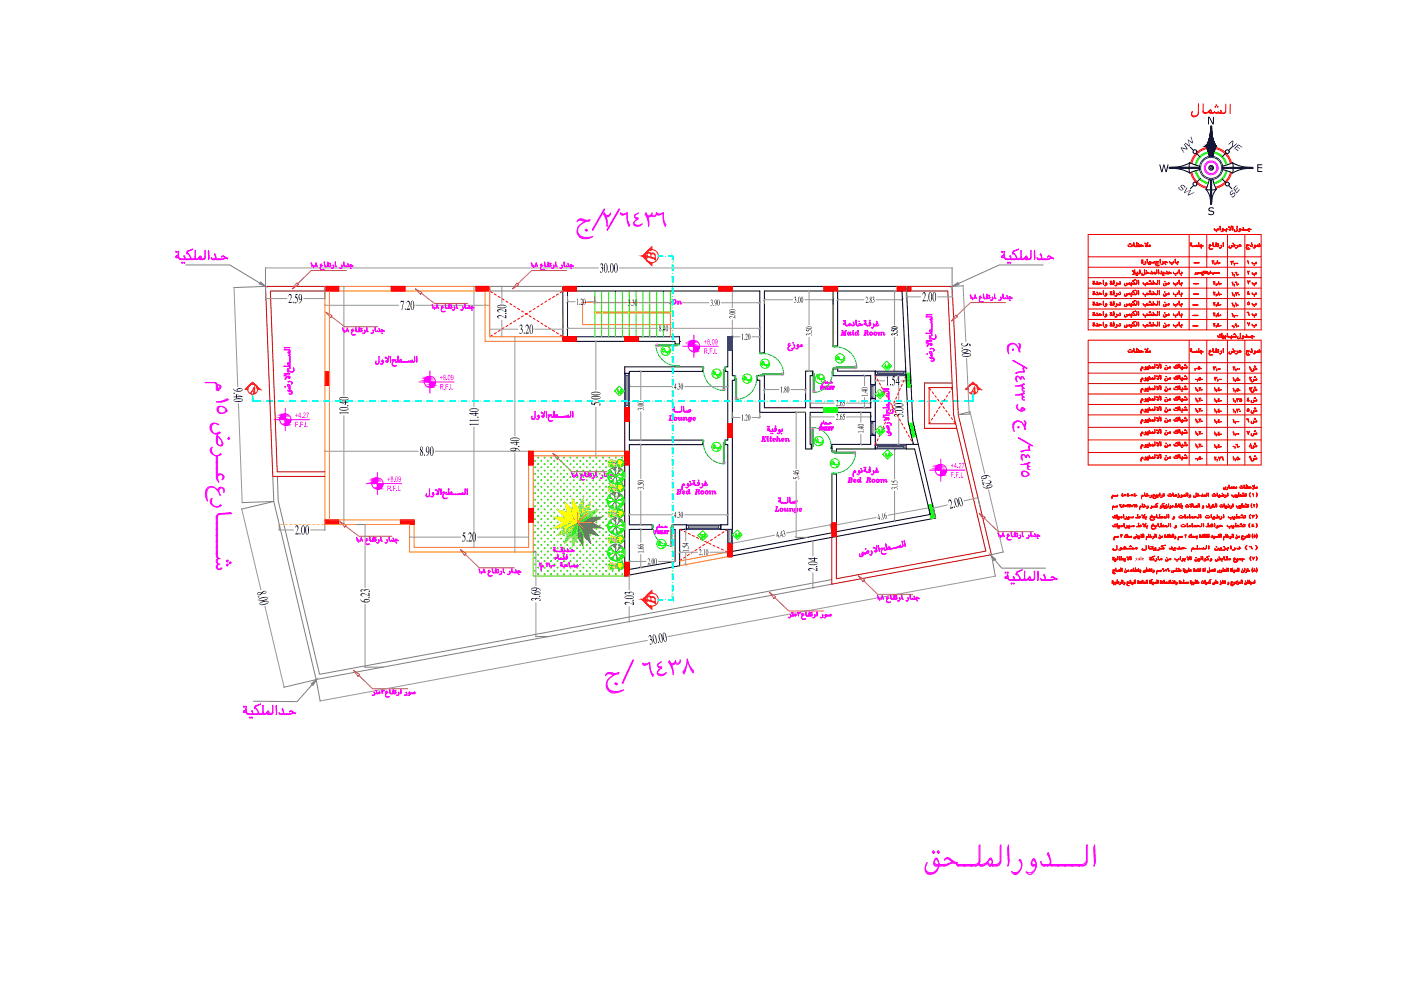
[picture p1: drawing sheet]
<svg xmlns="http://www.w3.org/2000/svg" width="420mm" height="297mm" viewBox="0 0 420 297" stroke-linecap="round" stroke-linejoin="round" font-family="sans-serif">
<defs><g id="words">
<g font-size="9.7" fill="#0ff">
<text x="234.6" y="116.4">F7</text>
<text x="188" y="165.8">F7</text>
</g>
<text font-size="9.7" x="234.6" y="135.5">F7</text>
<g font-size="8.8" fill="#f00">
<text x="363.4" y="100.2">F 7</text>
<text x="363" y="132.6">A 7</text>
<text x="363.7" y="134.8">A8</text>
</g>
<text font-size="7.1" fill="#f00" x="368.3" y="138.3">A9</text>
<text font-size="6.6" fill="#0ff" x="255.4" y="118.9">A8</text>
<text font-size="6.6" fill="#f00" x="365.8" y="118.2">A3</text>
<g font-size="6.6" fill="#0f0">
<text x="255.4" y="129.8">A8</text>
<text x="213.1" y="160.5">A8</text>
</g>
<g font-size="6.2" fill="#f00">
<text x="365.5" y="83.6">F 2</text>
<text x="365.5" y="86.4">F 3</text>
<text x="365.8" y="111.8">A1</text>
</g>
<g font-size="5.7" fill="#0ff">
<text x="190.1" y="78.3">B</text>
<text x="190.1" y="179.9">B</text>
</g>
<g font-size="5.3" fill="#0f0">
<text x="223.3" y="110.1">F5</text>
<text x="204.3" y="160.9">A3</text>
</g>
<text font-size="5.3" fill="#0ff" x="181.3" y="117.8">A9</text>
<text font-size="4.9" fill="#f00" x="367.2" y="92.1">F 5</text>
<text font-size="4.9" fill="#0ff" x="194" y="106.2">F5</text>
<g font-size="4.9" fill="#0f0">
<text x="208.8" y="112.9">F5</text>
<text x="245.5" y="108.3">F5</text>
<text x="260.3" y="110.4">A4</text>
<text x="218" y="114.3">F5</text>
<text x="208.8" y="134.4">F5</text>
<text x="260.7" y="136.5">A4</text>
<text x="244.1" y="139.3">F5</text>
</g>
<text font-size="4.9" fill="#ed1f24" x="72.7" y="117.5">A</text>
<g font-size="4.5">
<text x="177.4" y="80.6">30.00</text>
<text x="85.2" y="89.6">2.59</text>
<text x="272.8" y="89.1">2.00</text>
<text x="118.4" y="91.7">7.20</text>
<text x="149.8" y="94.3" transform="rotate(-90 149.8 94.3)">2.20</text>
<text x="153.6" y="98.7">3.20</text>
<text x="284.5" y="101.5" transform="rotate(88 284.5 101.5)">5.60</text>
<text x="69.1" y="114.8" transform="rotate(88 69.1 114.8)">9.40</text>
<text x="124.1" y="134.8">8.90</text>
<text x="153.7" y="133.6" transform="rotate(-90 153.7 133.6)">9.40</text>
<text x="290.2" y="140.8" transform="rotate(77 290.2 140.8)">6.29</text>
<text x="281" y="150.6" transform="rotate(-13 281 150.6)">2.00</text>
<text x="87.3" y="158.1">2.00</text>
<text x="136.7" y="160.2">5.20</text>
<text x="241.8" y="169.1" transform="rotate(-90 241.8 169.1)">2.04</text>
<text x="76" y="175.2" transform="rotate(77 76 175.2)">8.00</text>
<text x="109.3" y="178.3" transform="rotate(-90 109.3 178.3)">6.23</text>
<text x="159.9" y="177.9" transform="rotate(-90 159.9 177.9)">3.69</text>
<text x="187.5" y="179.1" transform="rotate(-90 187.5 179.1)">2.03</text>
<text x="192.2" y="190.7" transform="rotate(-10 192.2 190.7)">30.00</text>
</g>
<text font-size="4.5" fill="#00f" x="262" y="114">1.54</text>
<g font-size="4.5" fill="#0ff">
<text x="103.1" y="122.8" transform="rotate(-90 103.1 122.8)">10.40</text>
<text x="177.6" y="120" transform="rotate(-90 177.6 120)">5.00</text>
<text x="267.2" y="123.4" transform="rotate(-90 267.2 123.4)">3.00</text>
<text x="141.5" y="126.1" transform="rotate(-90 141.5 126.1)">11.40</text>
</g>
<g font-size="4.4" fill="#0ff">
<text x="197.6" y="91.4">Dn</text>
<text x="199" y="147.5">Bed Room</text>
</g>
<g font-size="4.4" fill="#f0f">
<text x="247.6" y="100.5">Maid Room</text>
<text x="249.8" y="143.9">Bed Room</text>
</g>
<text font-size="3.8" fill="#f00" x="357.2" y="36.8">N</text>
<g font-size="3.8">
<text x="342.8" y="51">W</text>
<text x="371.7" y="50.8">E</text>
<text x="357.3" y="63.6" transform="rotate(-1 357.3 63.6)">S</text>
</g>
<g font-size="3.1" fill="#f00">
<text x="352.1" y="79">___</text>
<text x="352.1" y="85.4">___</text>
<text x="352.1" y="88.5">___</text>
<text x="351.7" y="91.7">___</text>
<text x="351.7" y="97.7">___</text>
</g>
<g font-size="3">
<text x="234.9" y="89.6">3.00</text>
<text x="256.1" y="89.6">2.83</text>
<text x="170.5" y="90.2">1.20</text>
<text x="185.8" y="90.5">3.30</text>
<text x="210.2" y="90.4">3.90</text>
<text x="217.5" y="94.3" transform="rotate(-90 217.5 94.3)">2.00</text>
<text x="194.9" y="98">8.40</text>
<text x="219.3" y="100.5">1.20</text>
<text x="240.2" y="99.3" transform="rotate(-90 240.2 99.3)">3.50</text>
<text x="265.5" y="99.3" transform="rotate(-90 265.5 99.3)">3.50</text>
<text x="230.8" y="116.1">1.80</text>
<text x="219.3" y="124.4">1.20</text>
<text x="255.6" y="128.2" transform="rotate(-90 255.6 128.2)">1.40</text>
<text x="236.5" y="141.9" transform="rotate(-90 236.5 141.9)">5.46</text>
<text x="190.5" y="144.8" transform="rotate(-90 190.5 144.8)">3.50</text>
<text x="265.5" y="144.9" transform="rotate(-90 265.5 144.9)">3.15</text>
<text x="259.8" y="153.9" transform="rotate(-11 259.8 153.9)">4.16</text>
<text x="229.8" y="159.1" transform="rotate(-11 229.8 159.1)">4.43</text>
<text x="190.5" y="163.7" transform="rotate(-90 190.5 163.7)">1.66</text>
<text x="191.6" y="167">2.00</text>
<text x="203.7" y="163.3" transform="rotate(-90 203.7 163.3)">1.54</text>
<text x="206.8" y="164.2">2.10</text>
</g>
<g font-size="3" fill="#0ff">
<text x="199.4" y="115.2">4.30</text>
<text x="190.5" y="121.4" transform="rotate(-90 190.5 121.4)">3.00</text>
<text x="247.3" y="120.2">2.65</text>
<text x="199.4" y="153.2">4.30</text>
</g>
<text font-size="3" fill="#00f" x="256.7" y="117.3" transform="rotate(-90 256.7 117.3)">1.40</text>
<text font-size="3" fill="#0f0" x="247.3" y="124.2">2.65</text>
<g font-size="2.9" fill="#00f">
<text x="350.1" y="45.5" transform="rotate(-48 350.1 45.5)">NW</text>
<text x="363.2" y="42.6" transform="rotate(34 363.2 42.6)">NE</text>
<text x="348.3" y="55.6" transform="rotate(34 348.3 55.6)">SW</text>
<text x="364.6" y="58.8" transform="rotate(-50 364.6 58.8)">SE</text>
</g>
<text font-size="2.6" fill="#f00" x="351.7" y="94.5">___</text>
<g font-size="2.5" fill="#f0f">
<text x="208.2" y="101.9">+8.09</text>
<text x="208.2" y="104.6">R.F.L</text>
<text x="130.1" y="112.5">+8.09</text>
<text x="130.1" y="115.2">R.F.L</text>
<text x="87.3" y="123.6">+4.27</text>
<text x="87.3" y="126.4">F.F.L</text>
<text x="114.5" y="142.5">+8.09</text>
<text x="281.2" y="141.3">F.F.L</text>
<text x="281.2" y="138.5">+4.27</text>
<text x="114.5" y="145.3">R.F.L</text>
</g>
<text font-size="1.8" fill="#f00" x="335.9" y="165.7">yale</text>
</g></defs>
<!-- layer: WALL -->
<g fill="none" stroke="#000" stroke-width=".3">
<path d="M166.6 99.6v1.4M166.6 101h33.1v.8h1.4v-2.2h-33.2v-13.5h56.9v18.3M166.6 101l-.1-16.3h101.7l1.9 39.8 6.7 28.8-61.5 11.4v-1.3l30.9-5.8M201.1 101h.1M207.9 108.5h-23v2h1.3v-.6h21.7M215.3 108.5v-8.9h1.4v11.6M215.3 109.9v20.3M216.7 112.5v44.1M224.8 112.5v9.5h13.6v10.8M226.2 104.4v-18.3h20.3v16.2h1.3v-16.2h19.1l1.8 38.6 1.6 6.8M238.4 109.8v10.8h-12.2v-9.4M239.7 111.2v9.4h18"/>
<path d="M246.5 111.2h11.2l-.1 2.7M247.8 109.8h11.2M259 109.8v4.1M259 117.9v6.8M207.9 130.2h-21.7v-9.6h-1.3v49.8l16.2-3M207.9 131.6h-21.7v23.7M215.3 131.6v23.7M246.2 131.5h11.5M247.5 132.8h11.5M257.6 124.7l.1-2.7h-18v9.5M259 128.8v4M271.7 131.5h-3.6v1.3h2.5l4.6 19.4-27.7 5.1v-17"/>
<path d="M246.2 140.3v17.3"/>
</g>
<!-- layer: Roof Wall -->
<path d="M166.6 99.6h-21.7v-14.9h-48.8v70.5h25.1v8.1h36.6v-28.4h27.1M166.6 101h-23.1v-14.9h-46v67.7h25v8.2h33.9v-28.5h28.5M215.3 164.7l-14.2 2.7M215.3 163.4l-14.2 2.6" fill="none" stroke="#ff7f00" stroke-width=".3"/>
<!-- layer: KOR -->
<g fill="none" stroke="#0f0" stroke-width=".3">
<path d="M176 86.1v13.5M178 86.1v13.5M180.1 86.1v13.5M182.1 86.1v13.5M184.1 86.1v13.5M186.2 86.1v13.5M188.2 86.1v13.5M190.2 86.1v13.5M192.3 86.1v6.2M192.3 92.6v7M194.3 86.1v6.2M194.3 92.6v7"/>
<path d="M196.3 86.1v6.2M196.3 92.6v7M198.4 86.1v6.2"/>
</g>
<!-- layer: Hand Rail -->
<path d="M176 92.4h22.4M176 92.3h22.4M176 92.6h22.4v7M176 92.3l-.1 .1 .1 .2M188.2 92.4v.2M190.2 92.4h.1M198.4 89.5h-26v6.5h26.1" fill="none" stroke="#dda500" stroke-width=".3"/>
<!-- layer: door -->
<g fill="none" stroke="#00b85c" stroke-width=".3">
<path d="M194.1 102.3a6.2 6.2 0 0 0 6.3 5.9M200.3 108.2v.3h.7M200.3 101.8h.8v.3l-.8-.1zM200.3 108.2l.8-.1v.4M201 108.5h.1M208.1 109.3a6.2 6.2 0 0 0 5.9 6.2M214 109.3v6.3h.4v-6.3M214 114.9h.4M214.2 114.9v.7M214.3 114.9v.7M217.6 112v6.2h.4M217.6 117.5h.4"/>
<path d="M217.7 117.5v.7M217.9 117.5v.7M218 112v6.2M223.9 111.9a6.2 6.2 0 0 1-5.9 6.3M225.6 104.6a6.2 6.2 0 0 1 6.3 5.9M225.6 110.9h6.2M225.6 110.5h6.2M231.2 110.5v.4M231.2 110.8h.6M231.2 110.6h.6M246.5 102.3h.8v.3l-.8 .1zM247.2 102.6a6.2 6.2 0 0 1 6.3 5.9"/>
<path d="M247.3 108.5h6.2M252.8 108.5v.4M252.8 108.7h.7M252.8 108.6h.7M253.5 108.5v.4h-6.2M208.1 131a6.2 6.2 0 0 0 5.9 6.2M214 131v6.2h.4v-6.2M214 136.6h.4M214.2 136.6v.6M214.3 136.6v.6M247 133.8h6.1v.3h-6.1M252.5 133.8v.3"/>
<path d="M252.5 133.9h.6M252.5 134h.6M253.2 134.1a6.2 6.2 0 0 1-6.3 5.9"/>
</g>
<g fill="none" stroke="#ff7fff" stroke-width=".3">
<path d="M213.9 115.3h.1M213.9 115.1h.1M214.1 110v4.9M214.4 110v4.9M214.4 115.1h.2M214.4 115.3h.2M217.5 117.7h.1M217.5 117.9h.1M217.7 112.6v4.9M217.9 112.6v4.9M218 117.7h.1M218 117.9h.1"/>
<path d="M226.3 110.9h4.9M226.3 110.6h4.9M248 108.8h4.8M248 108.5h4.8M253.1 108.4v.1M253.1 108.9v.1M253.3 108.4v.1M253.3 108.9v.1M213.9 137h.1M213.9 136.8h.1M214.1 131.7v4.9M214.4 131.7v4.9"/>
<path d="M214.4 136.8h.2M214.4 137h.2M247.6 133.8h4.9M247.6 134.1h4.9M252.7 133.6v.2M252.7 134.1v.2M252.9 133.6v.2M252.9 134.1v.2"/>
<circle cx="213.9" cy="115.2" r=".11"/>
<circle cx="214.6" cy="115.2" r=".11"/>
<circle cx="217.5" cy="117.8" r=".11"/>
<circle cx="218.2" cy="117.8" r=".11"/>
<circle cx="253.2" cy="109" r=".11"/>
<circle cx="253.2" cy="108.3" r=".11"/>
<circle cx="213.9" cy="136.9" r=".11"/>
<circle cx="214.6" cy="136.9" r=".11"/>
<circle cx="252.8" cy="134.2" r=".11"/>
<circle cx="252.8" cy="133.6" r=".11"/>
</g>
<!-- layer: Dim-inside -->
<path d="M167.9 87.7v1.6M176 87.7v1.9M224.8 97.1h.1M226.2 88.7v1.2M246.5 88.7v1.2M226.2 115.3v1M269.4 111.2v1.5M216.7 122v1.5M224.8 122v1.5M239.7 123.3v3.4M264.7 154.2h.1" fill="none" stroke="#808080" stroke-width=".3"/>
<g fill="none" stroke="#989898" stroke-width=".3">
<path d="M96.1 90.3h21.9M101.8 84.7v32.2M123 90.3h21.9M140.2 84.7v35.6M152.3 99.6v29.3M167.9 97.1h26.6M167.9 89.3h2.3M173.7 89.3h2.3M176 89.6h9.4M189 89.6h20.8M198.2 97.1h26.6M213.4 89.6h11.4"/>
<path d="M216.7 94.7v4.9h2.3M216.7 86.1v4.9M222.5 99.6h2.3M226.2 88.7h8.3M238.2 88.7h8.3M239.4 86.1v10M239.4 99.8v10M247.8 88.7h7.8M259.2 88.7h7.8M264.7 86.1v10M264.7 99.8v10M176.3 101v14.4"/>
<path d="M186.2 114.4h12.7M189.6 109.9v8.3M202.6 114.4h12.7M226.2 115.3h4.3M250.5 119.3h7.2M255.8 111.2v2.9M265.9 111.2v7.6M266.6 112.7h2.8M96.1 133.5h27.7M101.8 123v32.2M128.8 133.5h27.6M140.2 126.4v35.6"/>
<path d="M152.3 134v29.3M176.3 120.4v14.5M189.6 121.9v8.3M189.6 131.6v10M216.7 123.5h2.3M222.5 123.5h2.3M239.7 123.3h7.2M250.5 123.3h7.2M254.7 122v3M264.7 132.8v8.9M121.2 158.9h15.1M141.3 158.9h15.1"/>
<path d="M186.2 152.3h12.7M189.6 145.2v10.1M202.6 152.3h12.7M264.7 145.3v8.9M201.1 163.4h5.3M210 163.4h5.3"/>
</g>
<!-- layer: 0 -->
<g fill="none" stroke="#989898" stroke-width=".3">
<path d="M78.6 79.2l-.1 .2M281.8 79.2l-.1 .2M69.2 85l.1 .2M78.6 88.3l-.1 .1M96.2 90.2l-.2 .2M96.2 88.3l-.2 .1M101.7 84.7l.1 .1M140.2 84.7l.1 .1M145 90.2l-.2 .2M145 97.3l-.2 .2M148.4 99.6l.2 .1M148.4 84.7l.2 .1"/>
<path d="M166.7 97.3l-.2 .2M168.2 96.9l-.5 .5M168.2 89l-.6 .5M176.3 89l-.5 .5M176.3 89.3l-.5 .5M216.4 99.4l.5 .5M216.4 85.8l.5 .5M216.9 99.4l-.5 .5M225.1 99.4l-.6 .5M225.1 96.9l-.6 .5M225.1 89.3l-.6 .5M226.4 88.4l-.5 .6"/>
<path d="M239.1 85.8l.5 .5M246.7 88.4l-.5 .6M248.1 88.4l-.5 .6M264.4 85.8l.6 .5M267.3 88.4l-.6 .6M268.3 87.7l-.2 .2M281.8 87.7l-.1 .2M284.9 84.5l.2 .2M176.2 100.9l.1 .2M189.3 109.6l.6 .5M215.6 114.1l-.6 .5M226.4 115l-.5 .5"/>
<path d="M255.6 110.9l.5 .5M269.5 112.6l-.1 .2M96.2 133.4l-.2 .2M156.5 133.4l-.2 .2M176.2 134.8l.1 .1M189.3 131.3l.6 .5M189.3 129.9l.6 .6M216.9 123.3l-.5 .5M225.1 123.3l-.6 .5M235.3 121.7l.5 .5M240 123l-.6 .6M254.5 121.7l.5 .5"/>
<path d="M286.7 122.4l.2 .2M286.9 121.8l.2 .1M71.4 150.6l.2 .1M71.6 148.6l.1 .2M82.7 156.7l-.2 .2M96.2 156.7l-.2 .2M101.7 155.1l.1 .2M107.9 155.1l.2 .2M121.3 158.8l-.2 .2M156.5 158.8l-.2 .2M186.5 152l-.5 .6M215.6 152l-.6 .6"/>
<path d="M235.3 158.7l.5 .5M240.4 160l.2 .1M245.9 154.9l-.4 .7M247.3 155l-.4 .6M264.4 153.9l.6 .5M275.1 149.9l-.5 .6M276.2 150.2l-.1 .2M289.4 147.1l-.1 .2M140.2 161.9l.1 .1M152.3 163.2l.1 .2M158.5 163.2l.2 .2M186.1 170.1l.2 .2"/>
<path d="M215.6 163.1l-.6 .5M240.4 173.8l.2 .2M294.6 170.3l-.1 .2M296.7 163.2l.3 .2M107.9 197.3l.2 .2M158.5 188.2l.2 .2M186.1 183.8l.2 .2M84 203.2l.2 .2M94.8 207.3l-.2 .2"/>
</g>
<!-- layer: DIM -->
<path d="M235.6 122h2.8M235.6 159h3.3M245.7 155.3l.5 2.3M247.1 155.3l.4 2M274.9 150.2l.3 2M216.2 160.8l.5 2.3" fill="none" stroke="#808080" stroke-width=".3"/>
<path d="M235.6 122v16.7M229.2 158.4l-13 2.4M235.6 142.3v16.7M245.7 155.3l-13 2.4M259.2 153.1l-12.1 2.2M274.9 150.2l-12.1 2.2" fill="none" stroke="#989898" stroke-width=".3"/>
<!-- layer: TXT -->
<g fill="none" stroke="#f0f" stroke-width=".3">
<path d="M51.9 74.5l.2-.2 .2 .2-.2 .2zM52 76.1l.2 .1M52 74.4l.2 .2M52.1 76.3h.4M52.6 74.5l.1-.2 .2 .2-.1 .2zM52.6 74.4l.3 .2M52.8 76l-.3 .1-.4-.3 .6-.3-.6 .2-.1 .4M52.8 75.9l-.3 .3-.4-.3M52.8 76.3l.7 .5M52.9 76.1l-.2-1.1 .2 1.3M52.9 76.1l.6 .5M53 76.4l.6 .3"/>
<path d="M53.4 76.6l.2 .2M53.7 77.7l.2-.2 .1 .3-.1 .1zM53.8 77.6l.2 .2M54.3 77.7l.2-.2 .2 .3-.1 .1zM54.4 75.8l.1-.1 .2 .2-.1 .7-1.1 .2M54.4 77.6l.2 .2M54.5 76.7h-1M54.6 76.6l.2 .2M54.7 76.2l-.1 .4h-1.2M54.7 76.1l-.3-.3 .3 .4M54.8 76.8h1.4M55.4 74.7l.9 1.2 .2 .6-.3 .3"/>
<path d="M55.7 74.4l1.4-.8-1.6 .7a.59 .59 0 0 0-.1 .9v-.4l1 1.5M55.7 74.3l-.3 .4M56.3 76.3l-.2 .3h-1.5M56.4 76.2l-.3 .5h-1.4M56.5 76.6h.6M56.5 76.6l.2 .2M56.7 76.8h.5M57.2 76.6l.5-.5 .1-2v2.2l-.5 .5M57.7 76.6l.2 .2M57.8 76.1l-.3 .5-.9 .1M58.7 76.4l-.9 .3M58.8 76.4l.3 .4"/>
<path d="M58.9 76.4l.3 .3 .3-.1M59.1 76.1l-.5 .6-.7 .1M59.1 76l.2-.1 .2 .2M59.1 76l.4 .2M59.1 75.8l-.4 .6-1 .2M59.1 76.8h.2M59.2 75.8a.55 .55 0 0 1 .4 .4 .55 .55 0 0 1-.3 .6M59.4 76.6h.7M59.4 76.6l.2 .2M59.5 76.2l-.3 .4-.3-.4M59.6 76.8h.5M60.6 76l.1-1.9v2.2l-.5 .5"/>
<path d="M60.6 75.9l-.1 .5-.4 .2M60.7 76.1l-.5 .6h-.7M61.7 74.4l.1 2M61.8 74.1l.1 2.1-.2 .6zM62.6 76.2l.2 .4h.8M63.4 75.2l.5 1.1-.3 .3M63.5 75.2l.2 .6M63.5 75.1l-.1 .2M63.6 75l.3 .9-.1 .7-1.1 .2-.2-.6M63.8 76.6h1.8M63.8 76.6l.2 .2M63.8 76.5l-.9 .2-.3-.2"/>
<path d="M64 76.8h1.6M64.8 76.6l.1 .2-.2-.2M66 75.7l.4 .2-.6-.1M66 75.7l-.4 .3M66.2 76.6l-.6 .2M66.3 75.9l1 .6M66.3 76l-.7 .1M66.3 76l.4 .3-1.1 .3M66.4 75.9l1 .5-.1 .2M66.8 76.3l-1.1 .4h-1.8M67.3 76.6l-.5-.2-.6 .2M170.8 68.4a2.44 2.44 0 0 0 3.4 2"/>
<path d="M171.1 67l2.1-1.5a2.57 2.57 0 0 0-2.4 0 1.39 1.39 0 0 1 2.3-.4l1.5-.1-.2 .4a3.6 3.6 0 0 0-3.5 2.7 2.06 2.06 0 0 0 2.4 2.1l2.1-.2M171.1 67a2.31 2.31 0 0 0 .4 3.1M171.2 65.1h1.3M172.4 65.1l.8 .2 1.2-.1M173.1 68.1l.3-.3 .4 .3-.3 .3zM173.3 67.9l.4 .4M175.4 70a3.6 3.6 0 0 1-4 .1M178.6 63.4l.2-.5 .7 1.7 .1 2.4M178.6 63.4l.8 1.7 .2 1.9M178.8 61.8l.2 .1-3.6 6.2-.2-.1zM178.8 63.3l.8 2.5M179.1 63.5a.99 .99 0 0 0 1.6-.5 1.04 1.04 0 0 1-1.5 1"/>
<path d="M180.5 63.5a.99 .99 0 0 1-1.4 .3M183.2 61.8l.1 .1-3.5 6.2-.2-.1zM183.6 63l.1 .4 .4 .2M183.7 63l.2 .2a1.52 1.52 0 0 0 1.7-.3l.1 2.3 .6 1.3M183.8 63.3l.8 .1M185.5 63.1l.1 2.1 .5 1.8M185.5 63.1l-1.4 .5M185.7 65.4l.5 1.2M186.3 66.5l-.2 .5M187.6 66.2a1.46 1.46 0 0 0 1.9 .4M187.7 65.6l-.1 .5 .3 .4M188 63.5l-.2 .8 .8 .5"/>
<path d="M188 63.6l-.2 .6 1.1 .3-.1 .3M188 64.4l.7 .2M188.7 64.8a1.18 1.18 0 0 0-1 1.9 1.63 1.63 0 0 0 2.3-.5M188.7 64.8l-1 .8M188.9 63l-1 .5M190 66.2l-1.2 .5-.9-.2M190.9 63.4l.3-.5 .5 1.1 .3 1.8-.1 1.2M190.9 63.4l.8 1.7 .2 1.9M191.1 63.3l.8 2.5M191.5 63.7a1 1 0 0 0 1.4-.7 1.12 1.12 0 0 1-1.2 1.2M192.8 63.5a1.08 1.08 0 0 1-1.2 .5M192.8 63.5a.75 .75 0 0 0 .9 .3 .75 .75 0 0 0 .5-.9 .87 .87 0 0 1-.4 1.1 .87 .87 0 0 1-1.1-.2"/>
<path d="M194.5 63.3l.8 .1M196.2 63.1l-1.4 .5-.4-.2-.1-.4 .3 .2a1.52 1.52 0 0 0 1.7-.3v1.9l.8 1.7M196.2 63.1l.1 2.1 .5 1.8M196.4 65.4l.5 1.2M197 66.5l-.2 .5M296.3 74.5l.1-.2 .2 .2-.1 .2zM296.3 76.1l.2 .1M296.4 74.4l.2 .2M296.5 76.3h.3M297 74.4l.2 .2M297.1 74.3l.2 .2-.2 .2zM297.1 75.9l-.2 .3-.5-.3"/>
<path d="M297.2 76l-.4 .1-.3-.3 .6-.3-.7 .2-.1 .4M297.2 76.3l.7 .5M297.3 76.1l-.3-1.1 .2 1.3M297.3 76.1l.6 .5M297.3 76.4l.7 .3M297.8 76.6l.2 .2M298.1 77.7l.1-.2 .2 .3-.1 .1zM298.1 77.6l.3 .2M298.8 77.6l.2 .2M298.8 75.8l.2 .3M298.8 76.7h-1M298.9 77.5l.2 .3-.2 .1z"/>
<path d="M298.9 75.7l.1 .5M298.9 75.7l.2 .4-.1 .5-1.2 .2M299 76.6h1.3M299 76.6l.2 .2M299 76.2l-.1 .4h-1.1M299.1 76.7h1.6a1.92 1.92 0 0 0-1-1.9l.1 .4-.2-.2 .3-.7 1.5-.7-1.4 .8-.2 .3a1.65 1.65 0 0 1 .9 2l-.2 .1M299.2 76.8h1.3M300.7 76.3l-.3 .3M300.9 76.6l.2 .2M300.9 76.6h.6M301.1 76.8h.5M301.5 76.6l.6-.5 .1-2v2.2l-.6 .5"/>
<path d="M302.1 76.1l-.2 .5-.9 .1M302.1 76.6l.2 .2M302.3 76.8h.2M303.1 76.5l.4-.5a.3 .3 0 0 1 .4 .2 .3 .3 0 0 1-.3 .4M303.1 76.4l-.9 .3M303.1 76.5l-.6 .3M303.1 76.4l.4 .4M303.2 76.4l.8 .4M303.3 76.2l.3 .4M303.5 76l.1-.1 .3 .2M303.5 75.8l-.7 .7-.7 .1M303.5 76.8h.2"/>
<path d="M303.8 75.8l.1 .5-.2 .5M303.8 75.8h-.3M303.8 76.6h.6M303.9 76.7h.7M304 76.8h.5M304.4 76.6l.6-.5 .1-2v2.2l-.6 .5M305 76.1l-.4 .6M306.1 74.4v2M306.1 74.1l.1 2.1-.1 .6zM307 76.5l.9 .2M307.8 75.2l.4 1.1M307.8 75.2l.3 .6"/>
<path d="M307.9 75.1l-.2 .2M307.9 75l.4 1.2M308.2 76.6l.2 .2M308.2 76.5l-.3 .2M308.2 76.2l-.2 .4M308.3 76.3l-.3 .5h-.7l-.4-.2v-.4l.3 .4h.7M308.3 76.8h1.6M309.1 76.6l.2 .2M310.2 75.8l1.4 .7M310.4 75.7l.3 .2M310.4 75.7l-.4 .3h.7M310.6 76.6l-.7 .2"/>
<path d="M310.7 76l.3 .3-.5 .2-2.4 .1M310.8 75.9l1 .5M311.1 76.3l-1 .4h-1.9M311.7 76.6l-.5-.2-.6 .2M311.7 76.4l-.1 .2M249.6 94.9l.2 .1M249.7 94.8v.3zM250 94.9l.1 .1M250 94.8l.1 .3zM250.1 95.9l-.1-.7 .1 .9M252.5 95.3l.2 .7zM252.5 95.4l.1 .3"/>
<path d="M253.2 94.8l.2 1.3M253.3 96v-1.4l.1 1.4M254.1 95.1h.2zM254.2 95l.1 .2M255.7 94.9l.1 .1M255.7 94.8l.1 .3zM256 94.9h.2zM256.1 94.9l.1 .1M256.2 95.9l-.1-.7 .1 .9M257.2 95.5h.4M257.2 94.9h.3zM257.3 95.4h.2"/>
<path d="M257.3 95.3l-.1 .4M257.3 94.8l.1 .1M257.3 95.3l.3 .7M259.3 95.1l.2 .1zM259.3 95.1l.1 .1M274 98.6h1.4h-1.4M274 93.1l1.7 .1zM274.2 98.6l-.2 .1M275.1 94.5h.6l-.2 .4M275.1 94.5l.1 .1M275.1 99.9v.4M275.1 99.9l.2 .4"/>
<path d="M275.1 99.3l-.1 .8M275.2 93.8l-1.2-.1 1.5 .1 .2 .6M275.2 99.3l-.1 .5M275.2 99.3v.3M275.2 99.7l-.1 .3M275.2 94.5l.4 .1M275.3 97.7l-.2 .3M275.3 97.7l.3 .2v1.5M275.3 95.5l.4 .3-.1 1.9M275.3 93.7l.4 .2v.5l-.1-.5-.4-.2M275.4 94.4l-.2 .1M275.4 95.4l.3 .3"/>
<path d="M275.4 97.7l-.3 .1 .2 .5M275.5 93.1h-1.3M275.5 94.9l.2 .2M275.5 94.9h.1M275.6 94.4v.4M275.6 95.5l.1 2.2M275.6 94.9l.2 .3-.3 .3M275.6 95v.4M275.6 94.6l-.1 .3M275.6 99l-.6-1.1 .2-.3 .5 .3-.1 1.4M275.6 95.1l-.1 .4M275.6 95.7l.1 3.6"/>
<path d="M275.6 96l.2-.1-.2 .2M275.6 96.6h.1M275.8 97.1l-.2 .1 .2-.1M276.8 99.1v.9M276.8 99.1l.2 .8M276.8 100l-.3 .3M276.9 99.4l-.1 .7-.6 .3M277 99.9l-.4 .4h-.8M63.2 113.2l-2.6-.1h2.9a.87 .87 0 0 1 .8 .9v1.3l.8-1-.6-.5 .7 .2 .2 .4-.8 1.2-.6-.2v-1.5M63.3 113.2l.5 .2 .2 .5M63.7 113.3l.5 .5v1.5M65.1 114.2l.1 .3-.7 .9"/>
<path d="M67.2 118l-1.5 .7-1.7 .2h1.9l1.7-.7M67.2 118l.3 .2M67.3 118.2l-2.3 .7M84 111.2h.1a1.17 1.17 0 0 1 1.5 .7M84 111.2l.7 .1 .8 .6M84.1 102.9h1.7zM84.1 110.6h1.7zM84.2 108.2l-.2 .2h1.5l-1.3-.1M84.3 114.5h.2zM84.3 108.3l-.2 .1M84.4 114.4l-.1 .1M84.6 111.8l-.1 .3"/>
<path d="M84.7 112l-.2 .1M85.1 109l.1 .1M85.1 109v.9l.2 .2M85.2 109.1v.9M85.2 113.7a.69 .69 0 0 1 .6 .5 .69 .69 0 0 1-.2 .8l.1-1M85.2 113.8l-.1 .2M85.2 107.4l.6 .2-.1 1.5v-1.4M85.2 107.3v.1a.96 .96 0 0 0 .4 1.1l.1 .3-.5-1.1M85.2 103.5l-1.2-.1h1.5l.3 .7M85.2 115.5h.1M85.2 109.1l.6 .9M85.3 103.5l.3 .2 .1 .5 .1-.1"/>
<path d="M85.3 115.4l-.2 .1 .2 .2 .5 .2M85.3 104.3l.3-.1v.5M85.4 111.4l.2 .1 .1 .3M85.4 115.5l-.1 .2M85.4 111.3l-.6 .3-.2 .4M85.4 103.4l.3 .3v.5M85.4 105.2l.4 .3-.1 2v-2.1M85.4 114.9l.4 .2-.1 .4v-.4M85.4 104.1l-.1 .1M85.4 113.8h-.2M85.4 105.2l.3 .2M85.4 114.9l.3 .2"/>
<path d="M85.4 107.4l-.3 .3M85.5 111.3a.36 .36 0 0 1 .3 .3 .36 .36 0 0 1-.3 .4M85.5 111.3l-.7 .3-.5 .6 .3-.2M85.5 113.8h-.3l-.1 .3 .9 .7-.6-.3-.3-.5M85.5 113.8l.2 .2-.1-.1M85.5 102.8l-1.3 .1M85.5 110.6h-1.3M85.5 116.5h.7M85.5 104.1l-.3 .1v.1M85.6 104.7l.1 .1M85.6 104.6l-.1 .1M85.6 115l.1 .5"/>
<path d="M85.6 104.7l.2 .3-.2 .3 .2 .1M85.6 111.4v.5M85.6 112.8l-.3 .2M85.6 104.7v.4M85.7 104.8l-.1 .4M85.7 107.7a.27 .27 0 0 0-.3-.3 .27 .27 0 0 0-.3 .3M85.7 107.5l.1 .2M85.7 104.6l-.1-.4 .2 .2-.2 .3M85.7 106.9l.1-.1-.1 .1M85.7 111.8l-.2 .2M85.7 105.4v2.1M85.7 107.8v1.2"/>
<path d="M85.7 114.1v.6M85.7 105.8h.1M85.8 106.2l-.1 .2 .1-.1M85.9 112.8l-.7 .2a.72 .72 0 0 1 .8-.1 .72 .72 0 0 1 .4 .6l-.1 .1M85.9 112.9l.4 .3v.4M86.1 115.6l.2 .4-.2 .5M86.1 115.6l-.3 .3M86.1 115.6h-.1a.33 .33 0 0 1-.3 .3 .33 .33 0 0 1-.4-.3M86.1 115.6a.55 .55 0 0 1 .3 .8 .55 .55 0 0 1-.9 .1M86.3 113l.1 .5M86.3 115.8l.1 .4-.3 .4M86.8 108.8a.78 .78 0 0 1 0 1 .78 .78 0 0 1-1 .1"/>
<path d="M86.8 108.8a.87 .87 0 0 1-.3 1.4 .87 .87 0 0 1-1.2-.8l-.1 .5 .1 .2M87 109.2l-.2 .7-.5 .2M111.2 107.3v.2M112 107.6l-.4 .2-.4-.3 .3 .2M112 107.5l-.4 .1M112.1 107.1l-.2 .4M112.2 105.4l-.1 1.7zM112.2 107.1a.58 .58 0 0 1-.7 .7 .58 .58 0 0 1-.2-1l-.1 .5M112.6 107.6h.5l.3-.5-.4 .7zM113 106.9l.2 .2M113.1 106.7l.2 .1M113.1 107.1h.3"/>
<path d="M113.1 106.7l.1 .3M113.1 106.7l.3 .4M113.2 107h.2M113.4 107.1l-.4-.2 .2-.4 .2 .6M114.1 105.8a.66 .66 0 0 1 .7 .5 .66 .66 0 0 1-.2 .7l-.4-.2M114.2 107h.6M114.2 106.8l.1 .1M114.3 105.9l-.3-.1 .1 .2-.1-.2a.83 .83 0 0 1 .7 .5 .83 .83 0 0 1-.1 .8h-.3l-.1-.3M115 105.4a1.1 1.1 0 0 1-.7 1.4l.6-.7zM115.5 105.6l.1 1.3M115.6 105.4l-.1 1.7zM116.1 107.5l.3 .7h1l-.6 .2-.6-.2"/>
<path d="M116.1 107.6l.2 .5 .7 .2M116.2 106.5h.3M116.2 107.1l-.1 .4M116.3 106.4h.9M116.3 106.4l-.2 .3 .6-.1-.7 .8 .2 .8M116.5 106.5h.6M116.8 106.6l-.6 .5M117.1 107l.1 .1M117.1 106.5l-.3 .1M117.1 107.1h1.3M117.8 105.4v.2M117.8 105.3l-.1 .2"/>
<path d="M117.8 105.3v1.5l-.1-1.2M118.4 106.5a.27 .27 0 0 1 .3 .2 .27 .27 0 0 1-.2 .3h-1.5M118.5 106.5l-1.1 .5 .7-.3M118.5 106.4l.3 .4M118.6 107h2.2l.2-.3-.3 .4M118.8 106.6l-.1 .4-.3 .1M118.8 106.5l-.3-.1-.4 .3M119.2 107l.1 .1zM119.8 107l.1 .1-.1-.1M120.4 107l.1 .1zM120.9 107h-2.5M121 107h.4"/>
<path d="M121.5 106.7l-.1 .2M121.5 106.9l-.3 .2-.3-.2 .4 .1M121.5 106.9l-.2 .1M121.5 106.7v.2M121.6 107l.5 .1M121.8 106.6l.2 .1M121.9 106.6v.3h-.4M121.9 107l.7-.2 .1-1.4v1.5l-.2 .2h-.5M121.9 106.5l.1 .4M122 106.9l-.3 .2-.2-.2M122.7 106.7l-.3 .3M123.3 105.4v1.7z"/>
<path d="M123.3 105.6v1.3M233.1 102.9a.76 .76 0 0 0 .5 .9 .76 .76 0 0 0 .9-.3M233.2 102.1l.3 .3-.3-.4 .2-.3h.3a.31 .31 0 0 0-.4 .3 .31 .31 0 0 0 .3 .3M233.4 103.6h.9M234 102.1l-.5 .3-.3 .5M234 102.1a.79 .79 0 0 0-.8 .6 .79 .79 0 0 0 .4 .9M234.4 103.1l.3 .1M234.5 103.5l-.9 .1M234.6 101.4l.2 .1zM234.6 101.4l.1 .1M234.9 102.1a.56 .56 0 0 1 .1 .7 .56 .56 0 0 1-.7 .2l.4 .2M234.9 103l-.2 .1"/>
<path d="M234.9 102l.2 .4M234.9 102v.1M234.9 102l.2 .8-.4 .4M235.9 102.3l.3 .2M236 102.1l.2 .1 .1 .4M236 102.6h.5M236.1 102l.2 .5M236.1 102l-.2 .3 .1 .3M236.2 102.2l-.2-.1v.3h.4M236.2 102.4l.2 .2-.5 .6M236.3 102.6l-.3 .4h-.6l.5 .2M236.8 102.4l-.3 .2"/>
<path d="M236.8 102.3l-.5 .2M236.8 102.3l.3 .3M236.9 102.3l.2 .2 .2-.1M237 102.1l-.2 .3M237.1 101.9a.35 .35 0 0 1 .3 .3 .35 .35 0 0 1-.3 .4M237.1 101.9l-.6 .5M237.1 102l.2 .2zM237.3 102.2l-.2 .2-.2-.2M274 100.9h1.7zM274.2 104.8l.2-.1zM274.2 101.4l-.2 .1h.7l.7 .6M274.3 101.4l.7 .2 .5 .5"/>
<path d="M274.4 104.7l-.1 .1M275 100.1l.3 .3M275.2 104l.5 .2v.5M275.2 104.1l-.2 .2M275.2 104v.5l.8 .6M275.2 105.7l.1 .1M275.2 105.7l-.1 .1 .6 .3M275.3 105.9a.4 .4 0 0 0 .3 .2 .4 .4 0 0 0 .4-.2h.1M275.3 101.6l.3 .1v.4M275.3 105.7v.2M275.3 101.6l-.5 .3-.3 .4M275.3 105.2l.4 .2-.1 .4"/>
<path d="M275.4 104l-.2 .1M275.4 105.2l.3 .2M275.4 102.1v.1M275.5 100.9h-1.3M275.6 104.1l.1 .2-.5-.2-.1 .2 .8 .8M275.6 105.3l.1 .1M275.6 101.7v.5M275.6 103.1l-.4 .1M275.6 104.9v.3M275.6 104.3v.6M275.6 105.4v.4M275.6 103.1l.8 .3"/>
<path d="M275.7 104.3v.7M275.7 105.4v.4M275.7 100.2l-.5-.5 .5 .6M275.7 100.2l.4 .1M275.7 102l-.3 .3 .3-.3M275.7 104.7l-.1 .5M275.7 102.1l.1-.4a.98 .98 0 0 0-1.4 .7l.2-.1-.3 .1 .2-.3M275.8 103.1l-.5 .2M275.8 103.1l.5 .3v.5M275.9 105.9l-.2 .3M276 105.9l.3 .4-.2 .5M276.1 105.9l-.3 .1"/>
<path d="M276.1 105.9l.3 .4-.1 .5M276.1 106.7h-.6l.4 .2 .4-.1M276.2 103.3l.1 .5M276.2 106l.2 .4-.3 .4M276.4 103.4l-.2 .5M276.5 100.3l-.4 .1M298.4 102a2.42 2.42 0 0 0 .1 2.7l-.2-1.3 .2-.8M298.4 102a1.85 1.85 0 0 1 1.9-.3 1.85 1.85 0 0 1 1.2 1.6l.2-1-.3-.7 .5 .6-.1 .7M298.5 102.2l-.3 1v.7M299 101.9a1.91 1.91 0 0 1 2.5 2.1M299.1 101.9l-.6 .6M299.5 101.6l-1 .6"/>
<path d="M299.7 103.2l.3 .2-.3 .3-.2-.2zM299.8 106.6l4.1 2.4-.1 .1-4.1-2.4zM299.8 103.3l-.2 .3M300.5 114.2l1-.1 1.3-.5 .3 .1-1.3 .5zM300.7 111.4l-.2 .8 .5 .7-.3-1 .2-.5 .5 .1M301 111.3a.95 .95 0 0 0-.3 1.3M301.2 111.3l.7 .7M301.2 111.3l-.5 .2M301.4 111.5l.7 .8 .1-.6M301.5 104l.3 .2M301.5 110.1l-.8 .3M301.7 102.7v1.3"/>
<path d="M301.8 101.9v.8M301.8 102.9v1.2M301.9 110l-1.1 .5M302 110l-1.5 .4 .3 .1M302.2 111.6l-.2 .5M302.4 114l.1 .4 .3 .4-.2 .6 .5 .3M302.4 116.6l.1 .5 .3 .3-.2 .6 .5 .3a.56 .56 0 0 1-.7-.2 .56 .56 0 0 1 .2-.7M302.6 114.7a.57 .57 0 0 0-.2 .8 .57 .57 0 0 0 .7 .2M302.6 113.9v.6l.5 .4-.6-.2-.2-.6M302.6 116.5v.6l.5 .4-.6-.2-.2-.6M302.8 111.6l.3 .7-.5-.8-.4 .2M302.8 111.6l-.6-.1-.3 .5"/>
<path d="M302.8 116.2l.3 .2-.8 .3-1.8 .2M302.9 116.2l-1.4 .5-1 .1M302.9 109.5l.3 .6h-1.3M302.9 113.7l-1.7 .5M302.9 116.3l-1.7 .5M302.9 108.8l-.1 .5M303 109.5l.1-.8h-.1l-.3 .3 .4 1M303.1 110h-1.2M62.2 126a1.93 1.93 0 0 0 .8 2.1 1.93 1.93 0 0 0 2.2 0M62.2 126a1.52 1.52 0 0 1 2.5-.3 1.35 1.35 0 0 0-1.9-.1 1.35 1.35 0 0 0-.1 1.9l.2 .3M62.5 133.6l.3 .7M62.5 132.7v.9"/>
<path d="M62.8 132.3a1.18 1.18 0 0 0-.6 1.1 1.18 1.18 0 0 0 .7 1.1l1.4 .4M62.8 132.3a1.71 1.71 0 0 0 1.1 2.5M62.9 127.8l.8 .5M63 125.3a1.6 1.6 0 0 0-.2 2.5M64 129.8v.9M64 137l.4-.4-.4 .4M64 129.8l.5-1.6-.2 2.9 .5 .6M64 130.7a1.1 1.1 0 0 0 .7 1 1.1 1.1 0 0 0 1.2-.2v-.2M64.1 138.5l.3-.1-.4 .3zM64.2 129.1v1.8l.2 .6M64.2 135.1v6.2M64.3 134.9v5.8"/>
<path d="M64.4 134.9l-.4 .3v5.8l.1 .7 .6 .9-.3-1.6M64.6 121.1a1.1 1.1 0 0 0 1.1 1.1 1.1 1.1 0 0 0 1.1-1.2 1.15 1.15 0 0 0-1.2-.8 1.15 1.15 0 0 0-1 .9M64.7 120.4l-.3 .8 .4 .8M65 128l-1.3 .3M65.2 134.2l.3 .2-1.2 .5M65.2 128.1l-.3-.3-1.2 .4M65.2 134.2a1.21 1.21 0 0 1-1.3 .6M65.3 134.3l-.8 .5M65.8 131.2l-.1 .5-.7 .1M66 131.3l-.6-1.3-1.1-1a2.15 2.15 0 0 1 1.2 2.6l-.7 .1M66.9 121.1l.1 .3-.2 .3M67.1 121.3a1.9 1.9 0 0 0-2.8-.7l-.1 .2a1.15 1.15 0 0 0 .9 1.5"/>
<path d="M67.1 121.3l.1 .1a1.69 1.69 0 0 1-2.1 .9M67.7 129.4l.3 .3-.4 .3-.2-.2zM67.8 129.6l-.3 .3M157.3 123.8l.4 .3 .4-.2M157.4 123.8l.3 .2M157.4 123.8l.1-.7-.2 .6 .3 .4M158.3 123.4l.1-1.7v1.7M158.3 123.4l-.2 .4-.4 .1M158.4 123.4l-.3 .6-.6 .1M159.2 123.2l.3 .2M159.2 123h.3M159.3 123v.3h.2"/>
<path d="M159.3 123l.2 .4M159.3 123.4h.2M159.3 122.8h.1M159.3 122.9v.5M159.4 122.8l.2 .6-.4 .7M159.6 123.4l-.3 .5h-.6l.5 .2M160.2 122.2h.3M160.2 122l.8 1M160.2 121.9l.6 .4 .2 .8a.33 .33 0 0 1-.3 .3 .33 .33 0 0 1-.3-.3M160.3 123.1l.5 .2M160.4 123.3h.5M160.4 123.1l.5-.4 .2-1h.2l-.3 .9-.6 .5"/>
<path d="M161 123l-.2 .3M161.7 121.9v1.3M161.7 121.7v1.7zM162.2 123.9l.2 .5M162.2 123.8l.1 .4M162.3 123.4l-.1 .6 .2 .5M162.3 124.2l.3 .3M162.4 122.8h.3M162.5 122.7l-.3 .3 .4-.2M162.5 124.4l.7 .2M162.5 122.7l.3 .1M162.6 124.5l.9-.1-.5 .3-.6-.2"/>
<path d="M162.6 122.8l.3 .1M162.7 122.8l.6 .1h-.3M162.8 122.7h.5M162.9 122.9l-.6 .5M163 122.9l-.6 .5-.2 .4M163.3 123.4h1.3M163.3 122.8l-.1 .1M163.9 121.7l.1 .2M163.9 121.6l.2 .3M164 121.6l-.1 .2M164 121.9l-.1 1.2v-1.2M164.3 123l-.7 .3"/>
<path d="M164.7 122.7l.2 .4M164.8 123.3h-.2M164.9 122.9l-.1 .4-.3 .1-1.3-.1h1.5a.27 .27 0 0 0 .2-.3 .27 .27 0 0 0-.3-.2l-.3 .2M164.9 123.4h1.9M165 122.8l-.3-.1-.4 .3M165.4 123.3l.1 .1M166 123.3l.1 .1M166.5 123.3l.1 .1M166.5 123.3l.2 .1M166.9 123.3h-2.1l.1 .1M167 123.3l.2-.3-.3 .4M167.1 123.3l-2.3 .1"/>
<path d="M167.2 123.3h.4M167.7 123.2l-.3 .2-.3-.2 .4 .1M167.7 123.2v-.2l-.2 .3M168.1 122.8l.1 .2M168.1 123.2l-.4 .1M168.1 123.4h.5M168.2 123.2l-.1-.4v.4h-.5l.3 .2 .3-.2M168.8 122.9l.1-1.2v1.3M168.9 123l-.3 .3M168.9 122.9l-.3 .4h-.5M168.9 123l-.2 .4-.6-.1M169.4 121.9l.1 1.3"/>
<path d="M169.5 121.7l-.1 1.7zM197.9 124.4h1l.1-.4-.2 .4M198 124.4h.4M198.2 123h.5M198.2 124.2l-.1 .2M198.2 123h.4M198.2 124.2l.1 .2M198.3 123l.1 .1M198.4 123l-.1 1.4M198.6 123l-.2 .1M198.9 124.3l-.3 .1M199 124.1l-.3 .3"/>
<path d="M199 120.4l.1 .1M199 120.3v.3zM199 121.4l.2 .1M199.1 121.2l.3-.1-.3 .1M199.1 121.2l-.1 .3 .2 .1M199.1 121.1v.3h.3M199.3 120.4l.2 .1M199.4 120.3v.3zM199.4 121.3l-.1 .2M199.5 121.6l-.1-.8 .2 .8 .3 .3M199.5 123.6v.6M199.5 121.7l.4 .2"/>
<path d="M199.7 123.5l-.2 .4 .2 .5M199.9 123.5l.2 .4-.2 .5M200.1 123.6v.6M200.4 121.8l.1 .1zM200.5 123.7l.4-.2v.6M200.9 123.5v.8M200.9 123.6l-.1 .5 .3 .3 .6-.9-.2 .6M201 121.7v.2l-.1-.1M201.5 124l.1 .4 .3-.3M201.6 123.5v.8M201.7 121.4v-1.2v1.5l-.2 .2h-1.7l-.3-.3M201.7 121.5l-.3 .3-1.6 .1"/>
<path d="M201.7 121.4l-.4 .4h-1.5M202.2 120.2l.1 1.4zM202.2 120.3l.1 1.3M202.3 121.5l.2 .4h.4l.3-.4-.2 .3h-.4M202.4 121.6l.3 .3M202.4 121.6l.3 .2M202.4 123.6v.8l.1-.8-.3-.1-.2 .2M202.4 123.5l-.1 .9M202.5 123.9l.2-.4h.4v.6M202.6 121.9h.3M203.1 121.7l-.2 .2M203.1 123.5v.8"/>
<path d="M203.1 123.6v.7l.2 .1 .2-.3M203.9 123.6v.6M204 121.2l.3 .4M204 123.5l-.2 .4 .2 .5M204.1 121.2l-.8 .9M204.1 121.2l.2 .1M204.2 121.7l-.8 .2M204.4 121.4v.1M204.4 121.3a.69 .69 0 0 1-.5 .6 .69 .69 0 0 1-.8-.2l1 .1 .2-.2M204.4 121.3l-.2-.2-.3 .2-.6 .8M204.5 123.5l-.2 1.1-.3 .2M204.5 123.5l-.3 1.2-.3 .1-.2-.2"/>
<path d="M204.5 123.5l-.2 1.1M205.1 124l.7-.4a.4 .4 0 0 0-.6 0 .4 .4 0 0 0 0 .6 .4 .4 0 0 0 .6-.1M205.2 123.6v.6M205.4 123.5l-.2 .4 .1 .5M225.3 130.6h.5M225.6 130.5l-.2 .1M225.6 130.5l.1 .1M225.7 129.2v.2M225.7 129.2l-.2 1.4h.2M225.8 129.2l-.2 1.4M225.9 129.2l-.3 1.4M226 129.7l.3 .9-.3-.8 .2 .8 .1-.1"/>
<path d="M226.1 129.2h-.5h.4l-.2 .2M226.1 130.6h.5M226.3 130.5l.2 .1M226.4 129.2h.4M226.5 129.2h.2M226.6 129.3l-.9 .7M226.8 129.9l.1-.2h.2v.7M227.1 127.1v.1l.4-.1-.4 .2 .1-.4v.3M227.1 126.1v.2M227.1 126.1v.2zM227.1 129.2l.1 .2zM227.1 129.7l.1 .8"/>
<path d="M227.1 129.9l.1 .6 .3-.2M227.1 129.3h.2M227.2 127.2h.1M227.2 129.2v.2M227.4 126.2h.2zM227.4 126.1l.2 .2M227.5 126.8l-.3 .1M227.6 127.2l-.2-.7 .2 1 .3 .2M227.6 127.2l.4 .3M227.6 127.4l.3 .2h.6M227.7 129.7h.7M227.9 127.5l.1 .2"/>
<path d="M228 127.7h.4M228.1 128.2l.1 .2zM228.1 129.2l-.1 1.3M228.1 128.2l.1 .1M228.4 130.3l-.2 .3-.3-.2 .1-1.2v1.2M228.5 128.2l.2 .1-.2 .1zM228.5 128.2l.1 .1M228.5 126.9v.2M228.5 126.9l.2 .5M228.6 127.2l-.1-.2 .1 .5h-.7M228.7 127.4l-.3 .3M228.8 129.8v.7"/>
<path d="M229 129.7l-.2 .4 .2 .5M229.3 127h.4M229.3 129.9l.1 .1a.39 .39 0 0 0-.5-.2 .39 .39 0 0 0-.1 .6 .39 .39 0 0 0 .6-.1M229.3 126.1h.3zM229.4 126.7h.2M229.4 126.1l.1 .1M229.4 126.6l-.1 .5M229.5 126.6l.2 .6-.2 .4-.9-.1M229.6 127.5l-.9 .1M229.6 127.1l-.2 .4h-.8M229.7 127h-.3v-.3l.3 .2-.4 .2M229.9 129.2h.3l-.4 1.4 .2-1.4"/>
<path d="M229.9 129.2l.2 .1M230 130.1l.2-.4h.4v.7M230 129.2l.1 .2M230.1 129.2l-.2 1.4M230.4 127.4l.3 .2M230.5 127.2h.2M230.6 129.7v.8M230.6 129.9v.6l.4-.2M230.7 127.1l.1 .6M230.7 127.1l-.3 .5 .8 .1M230.8 127.5l.1 .2-.4 .6M230.8 127.7l-.3 .4h-.5l.5 .2"/>
<path d="M231.3 128.2v.2zM231.4 127.6h-.6M231.4 127.5h-.9v-.3l.3 .1v.4M254.7 138.6l.1 .1M254.7 138.5l.1 .3zM255.6 138.3l.2 .1M255.7 138.2v.3zM256 138.3l.1 .1M256.1 138.2v.3zM256.1 139.3v-.7v.9M257.2 138.9h.3M257.2 138.2l.2 .1"/>
<path d="M257.3 138.8h.2M257.3 138.1v.3zM257.4 138.7l.1 .6M257.4 138.7l-.3 .4M259.3 138.5l.1 .1M259.3 138.4l.1 .3zM262.4 121.9v.3M262.4 121.3v.6M262.5 121.4l-.2 .7M262.5 121.3v.3M262.5 121.6l.5 .6M262.5 121.6l.1 .7-.3-.2"/>
<path d="M262.6 121.6l.4 .6M300 124.9l-.3 .7M300.6 124.8l.7-.1 .9 .2M300.7 124.8a2.41 2.41 0 0 0-.6 2.8l-.3-.8-.1-1.2M301.1 124.6a1.59 1.59 0 0 0-1.3 2.2M301.4 126.1l.2 .3-.3 .2-.2-.2zM301.4 129.5l4.1 2.4-.1 .1-4.1-2.4zM301.5 126.2l-.3 .3M302.1 124.8a1.54 1.54 0 0 0-2.1 .2M302.1 121v.6M302.1 124.7l1 1.4M302.2 124.9l.7 1 .2 1 .3 .2"/>
<path d="M302.3 121.1v.5M302.4 134.8l-.1 .7 .3 .6a.86 .86 0 0 1-.5-.9 .86 .86 0 0 1 .7-.7l.7 .7 .1-.3M302.4 134.7l.6-.1 .7 .8 .1-.5M302.5 120.7l-.3 .3v.5M302.6 134.5a.95 .95 0 0 0-.2 1.3M302.6 120.7l-.5 .3M302.6 120.6l.6 .4M302.6 139.5l-.2 .7 .3 .6M302.9 139.5l.4-.1a.81 .81 0 0 1 .9 .9 .81 .81 0 0 1-.9 .8 .81 .81 0 0 1-.8-1M302.9 139.5l-.4 .6M302.9 120.9l-.3-.1-.2 .3M303 120.9a.94 .94 0 0 1-1 .7 .94 .94 0 0 1-.9-.8v-1.1a1.01 1.01 0 0 0-.3 1.1 1.01 1.01 0 0 0 .9 .7l.4 .1"/>
<path d="M303 120.9l.1 .3-.2 .2M303 124.5l.3 .7-.2 1M303 124.5a1.33 1.33 0 0 1 .3 1.9l.1 .6M303.1 133.3l-.8 .3M303.2 121l-.2 .4-.9 .2M303.3 125.6v1.3M303.4 124.8v.8M303.8 134.8l-.2 .5M304.1 137.2v.4l.3 .4-.2 .6 .5 .3a.58 .58 0 0 1-.7-.3 .58 .58 0 0 1 .2-.7M304.2 137.1v.6l.5 .4-.6-.2-.2-.6M304.3 134.8l.4 .6-.4-.7-.7 .2M304.4 134.8l-.3-.1-.2 .2"/>
<path d="M304.4 136.7l.3 .2M304.5 136.7l-1.4 .6-1 .1h1.3l1.3-.5M304.5 132.7l.3 .6h-1.6l-.8 .4M304.5 136.9l-1.6 .5M304.6 132l-.2 .5M304.6 132.7l.2-.8h-.2l-.3 .3 .4 .9-1.5 .1-1.1 .4 .3 .1M61.3 144.7l-.3 1.4 .1 1.4M62.3 148.9l.6 .7 1.4 .5M62.5 147.8l-.1 .7 .4 .9M62.8 147.4l-.6 .6 .1 .8M62.8 147.4a1.71 1.71 0 0 0 1.1 2.5M63.3 144.2a1.65 1.65 0 0 0-1.7 .4 1.65 1.65 0 0 0-.4 1.7l.2 1.9a2.93 2.93 0 0 1 .4-4.1 2.86 2.86 0 0 1 3.4 2.5l-.7-1.4-1.3-1"/>
<path d="M64 153v11.4M64 153.2l.3-.4 .1 11.9 .2 .4 .5 .2-.8-.2-.3-.7M64.1 159.9l.3-.1-.4 .4zM64.1 158.2l.3-.1-.4 .4zM64.2 141.3l.2 .8M64.4 156.3l-.4 .4 .4-.4M64.4 154.5l-.4 .4 .4-.3M64.4 140.7a.9 .9 0 0 1 1.3-.3 .9 .9 0 0 1 .3 1.2M64.9 152l3.1-.4 .6 .4-3.7 .1-.4 .4-.2 .5M64.9 151.9a1.04 1.04 0 0 0-.9 1.1M65 140.2a.92 .92 0 0 1 1.1 .5 .92 .92 0 0 1-.2 1.1l-.2 .2a.83 .83 0 0 0 .3-1.2 .83 .83 0 0 0-1.2-.2l-.4 .3M65 140.2l-.7 .4"/>
<path d="M65.2 149.3l.3 .2M65.2 149.3a1.21 1.21 0 0 1-1.3 .6M65.3 149.5l-.8 .4M65.3 144.3l.6 .2 .3 1.2a.99 .99 0 0 0-.5-1.5 .99 .99 0 0 0-1.3 .9M65.3 144.4l-.5 .4-.1 .7M65.3 144.2l-.5 .4-.3 .5M65.5 149.5l-1.2 .5M68.2 151.8l-3.4 .2-.6 .7v11.9M126.1 146.5v.2M126.1 146.7l.4 .3 .4-.2M126.1 146.7l.4 .1 .4-.1M127.1 146.3l-.2 .4"/>
<path d="M127.1 144.6v1.7zM127.2 146.3a.58 .58 0 0 1-.8 .7 .58 .58 0 0 1-.2-1l-.1 .5M127.5 146.8h.5l.4-.5-.4 .7zM128 146.1l.1 .2M128 145.9h.3M128 146.3h.3M128.1 145.9l.1 .3M128.1 145.9l.2 .4M128.1 146.2h.2M128.3 146.3l-.4-.2 .3-.4 .1 .6M129.1 145a.63 .63 0 0 1 .6 .4 .63 .63 0 0 1-.2 .8M129.1 146l.4 .2"/>
<path d="M129.2 146.2h.5M129.2 146v.1M129.3 145.1l-.3-.1 .1 .2-.2-.2a.83 .83 0 0 1 .8 .5 .83 .83 0 0 1-.2 .8h-.3l-.1-.3M129.9 144.6a1.1 1.1 0 0 1-.7 1.4l.6-.7zM130.5 144.8v1.3M130.5 144.6v1.7zM131 145.8l.2-.1 .5 .1a.94 .94 0 0 0-.7 .8 .94 .94 0 0 0 .4 .9M131 146.7l.4 .7 .9-.1M131 146.8l.2 .5M131.1 145.7h.4M131.2 146.3l-.2 .4M131.2 147.3l.7 .2"/>
<path d="M131.5 145.7h.5M131.7 145.8l-.6 .5M132 146.2l.1 .1M132.1 145.7l-.4 .1M132.1 146.3h1.2M132.1 145.6h-.9l-.2 .3M132.3 147.3l-.9 .2M132.4 146.2l1.3-.6-.1 .5-.3 .2M132.7 144.6l.1 .2M132.7 144.5v.2M132.7 144.5v1.5v-1.2M133.4 145.7a.27 .27 0 0 1 .3 .2 .27 .27 0 0 1-.3 .3h-1.4"/>
<path d="M133.6 146.2h2.1M133.6 145.7l-1.2 .5M133.6 145.7l.1 .3M134.2 146.2l.1 .1zM134.8 146.2v.1l-.1-.1M135.3 146.2l.1 .1zM135.7 146.2l.2-.3-.3 .4M135.8 146.2h-2.4M136 146.2h.4M136.4 145.9l.3 .4 .2-.2-.4 .1M136.4 146.1l-.3 .2-.2-.2 .4 .1M136.4 146.1l-.1 .1"/>
<path d="M136.5 145.9v.2M136.8 145.8l.2 .1M136.8 145.8l.1 .3h-.5M136.9 146.2l.7-.2 .1-1.4v1.5l-.2 .2h-.6M136.9 146.2l.1 .1M136.9 145.7l.1 .4M137.7 145.9l-.3 .3M138.2 144.6v1.7zM138.2 144.8l.1 1.3M205 142.2h.2l-.2 .2zM205 142.1l.1 .2M205.3 142.2h.3z"/>
<path d="M205.4 142.1l.1 .2M206.6 142.1l.1 .1M206.7 142v.2zM208.6 142.4h.2zM208.6 142.4l.1 .1M229.3 151.3h1l.1-.4-.2 .4M229.7 151.3h-.3h.4M229.9 149.9l-.3 1.4M229.9 149.9l-.2 1.4M230 149.9h-.2l-.2 1.4M230 149.9h-.4h.5M230.3 147.3l.2 .1z"/>
<path d="M230.3 151.2l-.3 .1M230.4 151.1l-.3 .2M230.4 147.3l.1 .1M230.4 148.3l.3 .1M230.4 148.5h.3M230.5 148.1v.3M230.5 148.1v.3l.3-.1M230.5 148.1l.3-.1zM230.7 147.3l.2 .1zM230.7 147.3l.2 .1M230.9 148.3l-.2 .1M230.9 150.5l.1 .7"/>
<path d="M230.9 148.4l-.1-.7 .1 .8 .4 .3M230.9 148.3l.4 .4M231 148.6l.3 .2M231.1 150.4l-.2 .4 .2 .5M231.3 148.8h1.5M231.3 150.4l.2 .4-.2 .5M231.5 150.5v.7M231.8 148.7l.1 .1-.1-.1M231.9 150.7l.4-.3v.7M232.3 150.4v.8M232.3 150.6v.6l.3 .1 .5-.9-.1 .7M232.4 148.7l.1 .1-.1-.1"/>
<path d="M232.7 148.7h-1.4l.1 .1M232.9 150.9l.2 .4 .3-.3M233 150.4v.8M233.1 148.4l-.3 .3M233.1 148.4v-1.3v1.4l-.3 .2M233.2 148.4l-.4 .4h-1.5M233.6 147.2l.1 1.3M233.8 148.5l.3 .2M233.8 150.6v.7l.1-.7-.3-.2-.1 .3M233.8 150.4v.9M233.9 150.8l.2-.4h.4v.7M234 148.7l-.2-.2-.1-1.4v1.4l.2 .3h.4"/>
<path d="M234.3 148.8l.3-.4-.2 .3h-.4l.1 .1M234.5 148.7l-.5 .1M234.5 150.4v.8M234.5 150.6v.6l.2 .1 .2-.3M234.9 148.7h.6M234.9 148.7l-.3-.1 .8 .2M235.1 151.5l.2 .2 .5-.2 .2-1.1-.5 1.3M235.3 150.5v.7M235.4 148.1l.3 .2-.2 .4M235.4 150.4l-.2 .4 .2 .5M235.5 148.2l-.8 .8M235.6 148.1l.2 .2"/>
<path d="M235.6 148.7l-.7 .1M235.8 148.2v.2M235.8 148.2h-.5l-.6 .8M235.8 148.2l-.1 .4-.3 .2M236 150.4l-.3 1.1M236.5 150.9l.7-.3a.4 .4 0 0 0-.6-.1 .4 .4 0 0 0 0 .6 .4 .4 0 0 0 .6 0M236.6 150.5v.7M236.8 150.4l-.2 .4 .2 .5M267.5 159.9l.3 1.8zM302.3 140.3l.2 .4 .4 .2M304.3 140l-.1 .6M304.4 140.2l.1 .3-.4 .3-1.2 .2"/>
<path d="M304.4 140.2a1.24 1.24 0 0 0-1-.8 1.24 1.24 0 0 0-1.2 .5v.4M64 163.7l.4-.3-.4 .4M64.1 161.7l.3-.1-.4 .4zM64.2 164.5l.3 .6M64.3 167.2l-.1 .6 .3 .6M64.4 165.4l-.2 .6 .1 .7M64.6 166.9a.74 .74 0 0 0-.3 1 .74 .74 0 0 0 1 .3l.1-.2M64.7 166.9l-.4-.6 .3-1.2a.94 .94 0 0 0-.6 .9 .94 .94 0 0 0 .5 .9M64.7 166.8l.3 .1a.79 .79 0 0 0-1 .6 .79 .79 0 0 0 .6 1M65.3 168l.3 .3M65.5 168.2l-.4 .2M65.7 168.3l-1.1 .2"/>
<path d="M67 167.2l.3-.4 .3 .3-.4 .4zM67 166l.3-.4 .3 .3-.4 .4zM67.4 166.9l-.3 .4M67.4 165.8l-.3 .3M67.8 166.5l.3-.3 .3 .3-.3 .3zM68.3 166.3l-.4 .4M254.4 163.9l-.1 .4 .2 .3M254.4 163.9l.1 .6M254.4 164.5l.4 .2M255.1 163.8l.1 .3M255.1 164.1l.2 .2M255.2 164.4l-.4 .3"/>
<path d="M255.2 164l.2 .3M255.3 163.4l-.2 .4M255.4 164.3l-.4 .4h-.5M255.4 164.3l-.4 .3-.5-.1M255.4 163.5l-.1-.2-.2 .2v.6M255.9 163.7l-.5 .2M255.9 163.4l-.2 .4-.4 .1h.4M255.9 163.7h.8M255.9 163.4l-.2 .5M256.1 162.3l.1 .2M256.1 162.3l.1 .2zM256.2 163.7h-.3"/>
<path d="M256.8 163l.2 .3M256.8 162.9l.2 .2M256.8 163l-.5 .4-.2 .6M256.8 163.6l-.6 .1M256.9 163.5l-.7 .3M257 163.4l-.2 .2M257 163.4l-.2-.4-.4 .2-.3 .8M257 163.1v.4l-.3 .2M257.8 163.1l.2 .3-.2 .8M257.8 164.1l-.3 .1M257.8 163.1l.3 .4M257.8 163l.2 .3"/>
<path d="M258 163.9l-.2 .2M258 163.5l-.2 .5-.5 .1 .5 .1M258.4 161.9l.2 .2M258.4 161.9l.9 .6 .2 .6-.4 .2M258.5 162.1h.3M258.6 162.1l.5 .2 .3 .5M258.8 163l.3 .3M258.9 163v.1M259.3 161.4l.1 .3M259.3 161.5l.1 .7-.5 .8M259.4 162.8l-.1 .3-.5-.1M259.4 163.1l-.5 .1"/>
<path d="M259.4 161.7v.7l-.5 .6M259.9 161.4l.3 1.7zM259.9 161.6l.3 1.2M260.7 162.3h.9a.95 .95 0 0 0-.7 1.4M260.8 162.2l-.2 .3 .2-.2 .5 .1M260.8 162.2h.3M260.8 163.4l.3 .5M260.9 163.7l.4 .2 .9-.2-.5 .3h-.6M261.1 163.9h.8M261.3 162.3l-.5 1 .3 .7M261.6 162.1v.2M261.7 162.1l-.6 .1"/>
<path d="M261.7 162.6l.1 .2M262.1 161l.1 .1M262.2 161.1l.2 1.2-.3-1.2M262.2 161.1l-.1-.2v.2M262.6 162.2l-.6 .4 1.2-.8 .1 .5-.3 .2M263 161.9l.3 .2M263 162.5l-1.2 .3M263 162.5l-1.3 .2M263.1 162.4l.3 .1M263.1 162.4l-1.5 .3M263.3 162l-.3-.1-.3 .3M263.3 162l-.2 .4"/>
<path d="M263.8 162.2l.1 .2zM263.9 162.4l-.6 .1M264.4 162.1l.1 .2M264.4 162.2l-.6 .1M264.4 162.2l.1 .1M264.9 162l.1 .2M264.9 162.1l-.5 .1M265 162.2l-1.1 .2M265.3 162l-.4 .1M265.3 162.1l-2.1 .3M265.3 162l.2-.3-.1 .4-.4 .1M265.4 161.9l-.1 .2"/>
<path d="M265.9 161.8l-.4 .1M266 161.7v-.1l.1 .1M266 161.7h.5l-.2-.4 .2 .5-.6 .1M266 161.8l-.2 .2-.3-.2h.4M266.4 161.3l.1 .2M266.5 161.7l-.4 .1M266.8 161.7h-.3l.4 .1M266.9 161.7l.2-.3-.2-1.4 .3 1.4-.3 .3M266.9 161.7l-.4 .1M267.2 161.4l-.3 .4M267.5 160.1l.3 1.3M297.3 169.4l.2-.2 .2 .2-.2 .2z"/>
<path d="M297.4 169.3l.2 .2M297.5 170.8v.3h.4M297.5 171.1h.4M297.6 170.5l.5-.1zM297.7 170.5l-.3 .3 .2 .3M297.7 170.6l-.2 .1 .2 .2M298 169.4l.1-.2 .2 .2-.1 .2zM298.1 169.3l.2 .2M298.2 170.8l-.5 .2M298.2 170.8l-.3 .3M298.4 171.4l.6 .2M298.8 171.5l.2 .2"/>
<path d="M298.8 171.5h1M298.9 171.7h.7M298.9 171.5l-.5-.2-.3-1.4 .3 1.5 .5 .3M299.1 172.6l.2-.1 .2 .2-.2 .1zM299.2 172.5l.2 .2M299.7 172.6l.2-.1 .2 .2-.1 .1zM299.8 172.5l.2 .2M299.9 170.7l.1 .3M299.9 171.6h-1M299.9 170.6l-.1 .1 .3 .4M299.9 170.5l.2 .8M300 171.5h1.4"/>
<path d="M300 171.5l.2 .2M300.1 171.1l-.2 .4M300.1 171.6h1.4M300.1 171.3l-.5 .4M300.2 171.7h1.4M300.8 169.7a1.33 1.33 0 0 1 .7 1.8h-.1M300.8 169.6l.8 .9 .3 .7M301.1 169.2l1.4-.6-1.6 .6a.59 .59 0 0 0-.1 .9l-.1-.4M301.1 169.2l-.3 .4M301.8 171.1l-.3 .5M301.9 171.5h.6M301.9 171.2l-.3 .5"/>
<path d="M301.9 171.5l.2 .2M302.1 171.7h.5M302.6 171.5l.5-.5 .1-2.1v2.3l-.6 .5M303.1 171.5l.2 .2M303.2 171l-.5 .6h-.7M303.3 171.7h.2M304.1 171.4l-.6 .3M304.3 171.3l.7 .4M304.3 171.1l.3 .4M304.5 170.9l.2-.1 .2 .2M304.5 171l-.3 .4M304.5 171a.29 .29 0 0 1 .4 .2 .29 .29 0 0 1-.3 .3"/>
<path d="M304.8 170.7a.57 .57 0 0 1 .2 .6 .57 .57 0 0 1-.4 .4l-.4-.4-1 .3M304.8 170.7l-1 .7-.7 .1M304.8 171.5h.7M304.9 171.6h.7M305 171.7h.5M305.5 171.5l.5-.5 .1-2.1v2.3l-.5 .5M306.1 171l-.5 .6M307.1 169.3l.1 2.1M307.2 169l.1 2.1-.2 .6zM308.2 171.5h.8M308.2 171.5l-.2-.4v.4l.3 .2M308.3 171.7h.5"/>
<path d="M308.9 170.1l.2 .5M308.9 170l-.1 .2 .4 1M309 169.9l.3 1.3M309 171.5l.3-.3-.1 .4-.3 .1M309.2 171.5h1.8M309.2 171.5l.2 .2M309.2 171.4l-.3 .2-.9-.2M309.4 171.7h1.6M310.1 171.5l.2 .2M310.2 171.5l.2 .2M311.3 170.7l1.4 .7M311.4 170.6l.4 .2"/>
<path d="M311.4 170.6l-.4 .3 .5-.1 .6 .3-1.1 .4M311.8 170.7l1 .5M312.2 171.2l-1.1 .4h-1.8M312.7 171.5l-.7-.2-1 .4M312.8 171.3l-.1 .2M180.9 199.2l-.7-.1-.6 .2M181.2 199.1a1.38 1.38 0 0 0-2 .8 1.79 1.79 0 0 1 2.3-.4h.3l-2.1 1.9M182.9 199.2l-1.2 .2-.8-.2M182.9 199.4a4.1 4.1 0 0 0-3.3 2.8 2.38 2.38 0 0 0 3.2 2.4l1.7-.5M183.1 198.9l-.8 .3-1.1-.1M183.1 199l-.1 .4M187.3 195.2l.2 .1-3.2 6.8-.2-.1z"/>
<path d="M190.2 196.2l.6 .2 .7-.1M190.3 196.4l.8 .1M191.5 196.4l.7-.5 .3 2.4 .8 1.3M192.1 196.1l.3 2.3 .8 1.7 .1-.5M192.1 196.1l-1.4 .7-.4-.1-.1-.5M192.5 198.5l.7 1.3M194.5 198.8v.5l.3 .4M194.6 199.3a1.54 1.54 0 0 0 2.1 .1M194.7 196.4l1-.6-.9 .7M194.8 196.4l-.2 .6 .4 .5M194.8 196.4l-.2 .5 .4 .3M194.9 197.3l.7 .2"/>
<path d="M195 197.3h.8l-.1 .4a1.22 1.22 0 0 0-1 1.5l1.2 .3 1.2-.5M195 197.6l.6 .1M195.6 197.7l-1.1 1.1M197.1 199a1.71 1.71 0 0 1-2.3 .7M198 195.8l.7 1.3 .4 1.3M198 195.5l1.1 2.2 .1 1.9-.5-2.2-.9-1.5zM199.8 195.9a1.12 1.12 0 0 1-1.2 .6M199.9 195.4a1.04 1.04 0 0 1-1.5 .9M199.9 195.4a1.16 1.16 0 0 1-1.2 1.4M201.2 195.2a.91 .91 0 0 1-.3 1.2 .91 .91 0 0 1-1.2-.2M201.2 195.2a.78 .78 0 0 1-.4 1 .78 .78 0 0 1-1-.3M203 197.5l-.7 1.5"/>
<path d="M203.4 195.2l.8 2.3 .9 1.6 .1-.6M203.4 195.3l-.4 2.3-.6 1.8-.3-.6M204.2 197.4l.9 1.4M205.3 198.5l-1.1-1.4-.8-2.1-.5 2.3-.8 1.5M72 209l.2 .2M72.1 210.5l.4 .3M72.1 208.9l.2 .2-.1 .2zM72.3 210.6l.2 .1M72.3 210.6l-.1-.2 .1-.2-.3 .5M72.7 209l.2 .2M72.8 208.9l.2 .2-.2 .2zM72.8 210.1l-.5 .1"/>
<path d="M72.8 210.5l-.3 .3-.5-.1M72.9 210.5l-.4 .2M72.9 210.9l.7 .5M72.9 210.7l-.1-1.1 .1 1.3M73 210.6l.6 .6M73.7 212.3l.2-.2 .2 .2-.2 .2zM73.8 212.2l.2 .2M74.5 210.4l.1-.1 .1 .2v.7l-1.1 .2M74.5 210.4l.2 .4-.2-.4M74.5 212.2l.2 .2M74.5 212.1l.2 .2-.1 .2zM74.5 211.3h-.9"/>
<path d="M74.7 210.8l-.2 .4h-1.1l.3 .2-.7-.4M74.7 211.3h1.5M74.8 211.4h1.4M75.4 209.4l.1 .4-.2-.2M75.5 209.3a1.68 1.68 0 0 1 .9 2l-.2 .1M75.6 208.9l1.5-.7-1.4 .7M75.6 208.8l-.3 .8M75.7 208.9l-.3 .4a1.37 1.37 0 0 1 .8 1.9h-1.5l.2 .2M76.5 210.8l-.3 .5M76.7 211.4h.6M77.2 211.2h-.6l.2 .2M77.8 210.6l.1-2-.1 2.4-.3 .3h-.8"/>
<path d="M77.8 210.5l-.2 .5-.4 .1M77.8 211.2l.2 .2M77.8 210.7l-.4 .6M78.8 211l-.9 .3M78.8 211l.4 .4a.5 .5 0 0 0 .4-.5 .5 .5 0 0 0-.4-.5l-.7 .7-.7 .1M78.9 211l.4 .3 .2-.2M79.1 210.6l-.5 .7-.6 .1M79.1 210.6l.3-.1 .1 .3zM79.4 211.2h.7M79.5 211.2l.2 .2M79.6 210.8l-.3 .4-.3-.4M79.6 211.3h.6"/>
<path d="M79.7 211.4h.5M80.1 211.1l.6-.4 .1-2.1v2.3l-.6 .5M80.7 210.7l-.4 .6M81.7 208.9l.1 2.1M81.8 208.6l.1 2.2-.2 .6zM82.6 210.8l.2 .4h.8M82.6 211.1l.4 .2M83 211.3h.6M83.4 209.8l.2-.2 .4 1.2-.1 .4-1.1 .1-.2-.5M83.5 209.8l.4 1-.3 .3M83.5 209.7l.3 .6M83.8 211.2l.2 .2"/>
<path d="M83.9 211l-.3 .3M84 211.4h1.6M85 211.4l-.2-.2 .2 .2M85.6 210.7l.5-.2 .6 .4-.8 .3h-2.1M85.9 210.4l.5 .1M86.1 210.3l.9 .6M86.1 210.3l-.4 .3M86.2 211.1l-.6 .3M86.4 210.4l1.1 .6-.2 .2M86.8 210.9l-1 .4h-1.9M86.9 210.9l.4 .2M87.3 211.2l-.4-.2-.7 .2"/>
<path d="M179.5 202.9l.4 1 .6 .5M179.7 201.4a2.36 2.36 0 0 0 1.6 3.6M180.5 204.4l1.3 .4 1.3-.2M182.1 202.1l.4 .4M182.2 202l.5 .3-.3 .4-.5-.4zM184.4 204.1l-1.4 .7-1.7 .2M273.8 257.4l.4 .6 .8 .4M273.9 257.2v-.8l.4-1.2a2.05 2.05 0 0 0 .7 3.5l1-.1 .8-.5M276 251.9l.4 .4M276.2 251.7l.4 .5-.3 .3-.4-.5zM276.3 255.4l.6 .6M276.7 254.2l.4-.2 .3 .3"/>
<path d="M276.8 254a1.48 1.48 0 0 0-.1 2.2h1M276.8 254l.2-.2a2.98 2.98 0 0 1-.2 4.3M276.9 256h.8M277.1 255.8h2.3M277.3 254.4a.69 .69 0 0 0-.9 .6 .69 .69 0 0 0 .7 .7M277.3 254.3a2.35 2.35 0 0 1-.2 3.1 2.35 2.35 0 0 1-3 .3l-.2-.5M277.4 251.9l.4 .4M277.4 257.2l-1 1-1.3 .2M277.6 251.7l.4 .5-.3 .3-.4-.5zM279.5 254.5a1.46 1.46 0 0 1 2.2 .4M280 254l1 .1M281 254.1l1.2 1.1"/>
<path d="M281.1 254.1l.8 .6 1.4 .6-.2 .6 .4 .3M281.1 254.1l-.7-.4a.92 .92 0 0 0-1 .8M281.5 255.4l-2.1 .8h-1.5l-.2-.5M281.5 255.4l1.6 .3M281.7 255l-.8 .5-1.5 .2M282 255.1l-2.2 .9h-2M282.3 255.2l.8 .3M283.1 255.8h5.4M283.5 256.2h5.2M285.1 255.7l.4 .5-.4-.5M287.2 255.7l.3 .2 .1 .3zM288.5 255.7a1.25 1.25 0 0 0 1.2-1.4v-4.1l.2-.3v4.9a1.32 1.32 0 0 1-1.2 1.4"/>
<path d="M289.7 255.8h.8M289.8 255.7l.4 .5M289.8 254.7l-.4 1-.6 .3h-5.5M291.9 255.3l-1 .7h-1M292 255.3l.8 .9a.96 .96 0 0 0 .8-1.4l-.5-1a3.8 3.8 0 0 1-2.6 2M292.2 255.3l.8 .8 .4-.5M292.3 254.9l.2 .6 .5 .2M292.6 254.5a2.28 2.28 0 0 1-2.5 1.7M292.7 254.5l.5-.1 .4 .4M292.7 254.4l.4-.3 .4 .6M293.4 255.8h1.3M293.4 255.7l.2 .5h1.3"/>
<path d="M293.5 254.8v.7l-.5 .3M294.8 255.7a1.25 1.25 0 0 0 1.1-1.4v-4.1l.2-.3v4.9a1.32 1.32 0 0 1-1.2 1.4M296.1 254.7l-.3 .7-.4 .5-1.8 .1M298.3 250.6l.1 4.8M298.4 250l.2 4.8-.4 1.4-.1-5.3zM301.5 254.6l.3-.4 .5 .9 .1 .8M301.5 254.6a1.98 1.98 0 0 1 .4 2.6 1.98 1.98 0 0 1-2.5 .7M301.6 257.8l-1 .6-.8-.2M301.7 254.5l.6 1.1M302.3 255.9a2.37 2.37 0 0 1-2.2 2.8l-.7-.8M305.1 255.3v.5l.4 .4h1.1M305.2 255.4l.4 .6h.8"/>
<path d="M305.5 254.7l-.2 .4 .2 .5 1.1 .2M305.5 254.6a1.08 1.08 0 0 1 1 1.6 1.92 1.92 0 0 1-2.8 1.7 1.2 1.2 0 0 0 1.1 .8 1.2 1.2 0 0 0 1.1-.7l.7-1.8M305.5 254.5l.4-.2 .4 .4M305.7 254.1h.4M305.7 254.2l-.6 1.2M306.1 254.1l.5 1.2v.9M308.2 255.6l.7 .4M308.6 255.8h1.6M308.8 256h1.4M310 252.5l.6 1.3M310.7 255.7l.4 .5h9.3M310.7 255.8h9.5"/>
<path d="M310.8 255l-.1 .5-.4 .2M310.8 255l-.9-2.3 .3-.4a5.3 5.3 0 0 1 .5 3.5l-.4 .4a2.24 2.24 0 0 1-2-.2l-.3-.5v-.7l.1 .6 .5 .4M310.8 255.5l-.6 .5M312.8 255.7l.4 .5zM314.8 255.7l.4 .5zM316.9 255.7l.4 .5-.4-.5M318.9 255.7l.4 .5zM320.3 255.7a1.32 1.32 0 0 0 1.2-1.4v-4.1l.2-.3v4.9a1.32 1.32 0 0 1-1.2 1.4M321.6 254.7l-.4 1-.6 .3h-9.7M323.8 250.6l.1 4.8M323.9 250l.2 4.8-.4 1.4-.1-5.3z"/>
<circle cx="199.8" cy="123.9" r=".46"/>
<circle cx="204" cy="123.9" r=".41"/>
<circle cx="231.2" cy="150.8" r=".46"/>
<circle cx="235.4" cy="150.8" r=".41"/>
</g>
<!-- layer: Viod -->
<g fill="none" stroke="#f00" stroke-width=".3">
<path d="M144.9 86.1l.8 .5M145.7 99.1l-.8 .5M146.2 86.9l.6 .4M146.8 98.4l-.6 .4M147.4 87.7l.6 .3M148 97.7l-.6 .4M149.1 97l-.6 .4M150.3 96.3l-.6 .3M151.4 95.6l-.5 .3M152 90.5l.6 .4M152.6 94.9l-.6 .3M153.1 91.3l.6 .3"/>
<path d="M154.3 92l.6 .3M154.9 93.4l-.6 .4M155.4 92.7l.6 .3M156 92.7l-.6 .3M156.6 93.4l.6 .4M157.2 92l-.6 .3M158.3 91.3l-.5 .3M159.5 90.5l-.6 .4M160 95.6l.6 .3M160.6 89.8l-.6 .4M161.2 96.3l.5 .3M161.7 89.1l-.5 .3"/>
<path d="M162.3 97l.6 .4M162.9 88.4l-.6 .3M163.5 97.7l.6 .4M164.1 87.7l-.6 .3M164.6 98.4l.6 .4M165.2 86.9l-.6 .4M165.8 99.1l.8 .5M166.6 86.1l-.8 .5M274.9 114.7l.5 .7M275.8 115.9l.4 .6M276.6 117l.4 .5M277.4 118.1l.4 .5"/>
<path d="M278.2 119.2l.4 .5M278.9 119.2l-.4 .5M279.6 118.1l-.3 .5M280.4 116.9l-.4 .6M281.1 115.8l-.4 .5M281.8 114.7l-.3 .5M275.2 124.9l-.3 .5M276 123.7l-.4 .6M276.7 122.6l-.4 .6M277.4 121.4l-.3 .6M278.2 120.3l-.4 .6M279 120.3l.4 .5"/>
<path d="M279.9 121.4l.3 .5M280.7 122.5l.3 .5M281.5 123.6l.3 .5M282.3 124.7l.5 .7M206.2 162.5l-.6 .4M214.6 163.1l.7 .3"/>
</g>
<!-- layer: DOOR$WIN -->
<path d="M184.9 110.5v10.1M185.1 110.5v10.1M185.1 111.2h.9M185.1 120h.9M185.5 111.2v8.8M186 110.5v10.1M186.2 110.5v10.1M203.1 156.3h10.2M203.1 155.5h10.2M203.1 156.6h10.2M203.1 155.3h10.2M203.8 155.9h8.8" fill="none" stroke="#00f" stroke-width=".3"/>
<!-- layer: Columns -->
<g fill="none" stroke="#f00" stroke-width=".3">
<path d="M96.2 84.7h4v1.4h-4zM96.3 84.7l-.1 .1M96.5 84.7l-.3 .4M96.7 84.7l-.5 .6M97 84.7l-.8 .8M97.2 84.7l-1 1.1M97.4 84.7l-1.2 1.3M97.7 84.7l-1.4 1.4M97.9 84.7l-1.3 1.4M98.2 84.7l-1.4 1.4M98.4 84.7l-1.3 1.4M98.7 84.7l-1.4 1.4"/>
<path d="M98.9 84.7l-1.4 1.4M99.1 84.7l-1.3 1.4M99.4 84.7l-1.4 1.4M99.6 84.7l-1.4 1.4M99.9 84.7l-1.4 1.4M100.1 84.7l-1.4 1.4M100.2 84.8l-1.2 1.3M100.2 85.1l-1 1M100.2 85.3l-.7 .8M100.2 85.5l-.5 .6M100.2 85.8l-.3 .3M100.2 86v.1"/>
<path d="M115.8 84.7h4v1.4h-4zM115.9 84.7l-.1 .1M116.1 84.7l-.3 .4M116.4 84.7l-.6 .6M116.6 84.7l-.8 .8M116.8 84.7l-1 1.1M117.1 84.7l-1.3 1.3M117.3 84.7l-1.4 1.4M117.5 84.7l-1.3 1.4M117.8 84.7l-1.4 1.4M118 84.7l-1.3 1.4M118.3 84.7l-1.4 1.4"/>
<path d="M118.5 84.7l-1.3 1.4M118.7 84.7l-1.3 1.4M119 84.7l-1.4 1.4M119.2 84.7l-1.3 1.4M119.5 84.7l-1.4 1.4M119.7 84.7l-1.4 1.4M119.8 84.8l-1.2 1.3M119.8 85.1l-1 1M119.8 85.3l-.7 .8M119.8 85.5l-.5 .6M119.8 85.8l-.3 .3M119.8 86v.1"/>
<path d="M140.8 84.7h4.1v1.4h-4.1zM140.9 84.7l-.1 .1M141.2 84.7l-.4 .4M141.4 84.7l-.6 .6M141.6 84.7l-.8 .8M141.9 84.7l-1.1 1.1M142.1 84.7l-1.3 1.3M142.4 84.7l-1.4 1.4M142.6 84.7l-1.3 1.4M142.9 84.7l-1.4 1.4M143.1 84.7l-1.4 1.4M143.3 84.7l-1.3 1.4"/>
<path d="M143.6 84.7l-1.4 1.4M143.8 84.7l-1.4 1.4M144 84.7l-1.3 1.4M144.3 84.7l-1.4 1.4M144.5 84.7l-1.3 1.4M144.8 84.7l-1.4 1.4M144.9 84.8l-1.2 1.3M144.9 85.1l-1 1M144.9 85.3l-.8 .8M144.9 85.5l-.6 .6M144.9 85.8l-.3 .3M144.9 86v.1"/>
<path d="M166.6 84.7h4v1.4h-4zM166.6 99.6h4v1.4h-4zM166.7 84.7l-.1 .1M166.7 99.6l-.1 .1M166.9 84.7l-.3 .4M166.9 99.6l-.3 .3M167.1 84.7l-.5 .6M167.1 99.6l-.5 .6M167.4 84.7l-.8 .8M167.4 99.6l-.8 .8M167.6 84.7l-1 1.1M167.6 99.6l-1 1.1"/>
<path d="M167.8 84.7l-1.2 1.3M167.8 99.6l-1.2 1.3M168.1 84.7l-1.4 1.4M168.1 99.6l-1.4 1.4M168.3 84.7l-1.4 1.4M168.3 99.6l-1.4 1.4M168.6 84.7l-1.4 1.4M168.6 99.6l-1.4 1.4M168.8 84.7l-1.3 1.4M168.8 99.6l-1.3 1.4M169 84.7l-1.3 1.4M169 99.6l-1.3 1.4"/>
<path d="M169.3 84.7l-1.4 1.4M169.3 99.6l-1.4 1.4M169.5 84.7l-1.3 1.4M169.5 99.6l-1.3 1.4M169.7 84.7l-1.3 1.4M169.7 99.6l-1.3 1.4M170 84.7l-1.4 1.4M170 99.6l-1.4 1.4M170.3 84.7l-1.4 1.4M170.3 99.6l-1.4 1.4M170.5 84.7l-1.4 1.4M170.5 99.6l-1.4 1.4"/>
<path d="M170.6 84.8l-1.2 1.3M170.6 85.1l-1 1M170.6 85.3l-.8 .8M170.6 85.5l-.5 .6M170.6 85.8l-.3 .3M170.6 86l-.1 .1M170.6 99.7l-1.2 1.3M170.6 99.9l-1 1.1M184.9 99.6h4v1.4h-4zM184.9 99.6v.1M185.2 99.6l-.3 .3M185.4 99.6l-.5 .6"/>
<path d="M185.7 99.6l-.8 .8M185.9 99.6l-1 1.1M186.1 99.6l-1.2 1.3M186.4 99.6l-1.4 1.4M186.6 99.6l-1.3 1.4M186.8 99.6l-1.3 1.4M187.1 99.6l-1.4 1.4M187.4 99.6l-1.4 1.4M187.6 99.6l-1.4 1.4M187.8 99.6l-1.3 1.4M188.1 99.6l-1.4 1.4M188.3 99.6l-1.4 1.4"/>
<path d="M188.5 99.6l-1.3 1.4M188.8 99.6l-1.4 1.4M188.9 99.7l-1.3 1.3M188.9 99.9l-1 1.1M212.6 84.7h4.1v1.4h-4.1zM212.7 84.7l-.1 .1M213 84.7l-.4 .4M213.2 84.7l-.6 .6M213.4 84.7l-.8 .8M213.7 84.7l-1.1 1.1M213.9 84.7l-1.3 1.3M214.2 84.7l-1.4 1.4"/>
<path d="M214.4 84.7l-1.4 1.4M214.6 84.7l-1.3 1.4M214.9 84.7l-1.4 1.4M215.1 84.7l-1.3 1.4M215.3 84.7l-1.3 1.4M215.6 84.7l-1.4 1.4M215.8 84.7l-1.3 1.4M216.1 84.7l-1.4 1.4M216.3 84.7l-1.3 1.4M216.6 84.7l-1.4 1.4M216.7 84.8l-1.3 1.3M216.7 85.1l-1 1"/>
<path d="M216.7 85.3l-.8 .8M216.7 85.5l-.6 .6M216.7 85.8l-.3 .3M216.7 86l-.1 .1M243.8 84.7h4v1.4h-4zM243.9 84.7l-.1 .1M244.1 84.7l-.3 .4M244.3 84.7l-.5 .6M244.6 84.7l-.8 .8M244.8 84.7l-1 1.1M245.1 84.7l-1.3 1.3M245.3 84.7l-1.3 1.4"/>
<path d="M245.5 84.7l-1.3 1.4M245.8 84.7l-1.4 1.4M246 84.7l-1.3 1.4M246.2 84.7l-1.3 1.4M246.5 84.7l-1.4 1.4M246.7 84.7l-1.3 1.4M247 84.7l-1.4 1.4M247.2 84.7l-1.3 1.4M247.5 84.7l-1.4 1.4M247.7 84.7l-1.4 1.4M247.8 84.8l-1.2 1.3M247.8 85.1l-1 1"/>
<path d="M247.8 85.3l-.8 .8M247.8 85.5l-.5 .6M247.8 85.8l-.2 .3M247.8 86v.1M265.5 84.7h4v1.4h-4zM265.5 84.7v.1M265.8 84.7l-.3 .4M266 84.7l-.5 .6M266.3 84.7l-.8 .8M266.5 84.7l-1 1.1M266.7 84.7l-1.2 1.3M267 84.7l-1.4 1.4"/>
<path d="M267.2 84.7l-1.4 1.4M267.4 84.7l-1.3 1.4M267.7 84.7l-1.4 1.4M267.9 84.7l-1.3 1.4M268.2 84.7l-1.4 1.4M268.4 84.7l-1.3 1.4M268.6 84.7l-1.3 1.4M268.9 84.7l-1.4 1.4M269.1 84.7l-1.3 1.4M269.4 84.7l-1.4 1.4M269.5 84.8l-1.2 1.3M269.5 85.1l-1 1"/>
<path d="M269.5 85.3l-.8 .8M269.5 85.5l-.5 .6M269.5 85.8l-.3 .3M269.5 86l-.1 .1M96.2 110h1.3v4h-1.3zM96.2 113.9l.1 .1M96.2 113.7l.3 .3M96.2 113.4l.5 .6M96.2 113.2l.8 .8M96.2 113l1 1M96.2 112.7l1.2 1.3M96.2 112.5l1.3 1.4"/>
<path d="M96.2 112.3l1.3 1.3M96.2 112l1.3 1.4M96.2 111.8l1.3 1.3M96.2 111.5l1.3 1.4M96.2 111.3l1.3 1.3M96.2 111.1l1.3 1.3M96.2 110.8l1.3 1.4M96.2 110.6l1.3 1.3M96.2 110.3l1.3 1.4M96.2 110.1l1.3 1.3M96.3 110l1.2 1.2M96.5 110l1 1"/>
<path d="M96.8 110l.7 .7M97 110l.5 .5M97.2 110l.3 .3M97.5 110h.1M170.6 100.2l-.8 .8M170.6 100.4l-.5 .6M170.6 100.7l-.3 .3M170.6 100.9l-.1 .1M188.9 100.2l-.7 .8M188.9 100.4l-.5 .6M188.9 100.7l-.3 .3M188.9 100.9v.1"/>
<path d="M156.4 133.5h1.4v4.1h-1.4zM156.4 133.7l1.4 1.3M156.4 133.9l1.4 1.4M156.4 134.1l1.4 1.4M156.4 134.4l1.4 1.3M156.4 134.6l1.4 1.4M156.4 134.9l1.4 1.3M156.4 135.1l1.4 1.4M156.4 135.4l1.4 1.3M156.4 135.6l1.4 1.3M156.4 135.8l1.4 1.4M156.4 136.1l1.4 1.3"/>
<path d="M156.4 136.3l1.3 1.3M156.4 136.6l1 1M156.4 136.8l.8 .8M156.4 137l.6 .6M156.4 137.3l.3 .3M156.4 137.5v.1M156.5 133.5l1.3 1.3M156.7 133.5l1.1 1.1M157 133.5l.8 .8M157.2 133.5l.6 .6M157.4 133.5l.4 .3M157.7 133.5l.1 .1"/>
<path d="M184.9 133.5h1.3v4.1h-1.3zM184.9 120.6h1.3v4.1h-1.3zM184.9 133.7l1.3 1.3M184.9 133.9l1.3 1.4M184.9 134.1l1.3 1.4M184.9 134.4l1.3 1.3M184.9 134.6l1.3 1.4M184.9 134.9l1.3 1.3M184.9 135.1l1.3 1.4M184.9 135.4l1.3 1.3M184.9 135.6l1.3 1.3M184.9 135.8l1.3 1.4"/>
<path d="M184.9 136.1l1.3 1.3M184.9 136.3l1.2 1.3M184.9 136.6l1 1M184.9 136.8l.7 .8M184.9 137l.5 .6M184.9 137.3l.3 .3M184.9 137.5v.1M184.9 120.8l1.3 1.4M184.9 121.1l1.3 1.3M184.9 121.3l1.3 1.3M184.9 121.5l1.3 1.4M184.9 121.8l1.3 1.3"/>
<path d="M184.9 122l1.3 1.3M184.9 122.2l1.3 1.4M184.9 122.5l1.3 1.4M184.9 122.7l1.3 1.4M184.9 123l1.3 1.3M184.9 123.2l1.3 1.4M184.9 123.4l1.2 1.3M184.9 123.7l1 1M184.9 123.9l.7 .8M184.9 124.1l.5 .6M184.9 124.4l.3 .3M184.9 124.7h.1"/>
<path d="M184.9 133.5l1.3 1.3M184.9 120.6l1.3 1.3M185.2 133.5l1 1.1M185.2 120.6l1 1.1M185.4 133.5l.8 .8M185.4 120.6l.8 .8M185.6 133.5l.6 .6M185.6 120.6l.6 .6M185.9 133.5l.3 .3M185.9 120.6l.3 .4M186.1 133.5l.1 .1M186.1 120.6l.1 .1"/>
<path d="M215.3 125.4h1.4v4h-1.4zM215.3 125.5l1.4 1.4M215.3 125.8l1.4 1.4M215.3 126l1.4 1.4M215.3 126.3l1.4 1.3M215.3 126.5l1.4 1.4M215.3 126.7l1.4 1.4M215.3 127l1.4 1.3M215.3 127.2l1.4 1.4M215.3 127.5l1.4 1.3M215.3 127.7l1.4 1.4M215.3 128l1.4 1.3"/>
<path d="M215.3 128.2l1.3 1.2M215.3 128.4l1.1 1M215.3 128.7l.8 .7M215.3 128.9l.5 .5M215.4 125.4l1.3 1.2M215.6 125.4l1.1 1M215.9 125.4l.8 .8M216.1 125.4l.6 .5M216.4 125.4l.3 .3M216.6 125.4l.1 .1M96.2 153.8h4v1.4h-4zM96.3 153.8l-.1 .1"/>
<path d="M96.5 153.8l-.3 .4M96.7 153.8l-.5 .6M97 153.8l-.8 .8M97.2 153.8l-1 1.1M97.4 153.8l-1.2 1.3M97.7 153.8l-1.4 1.4M97.9 153.8l-1.3 1.4M98.2 153.8l-1.4 1.4M98.4 153.8l-1.3 1.4M98.7 153.8l-1.4 1.4M98.9 153.8l-1.4 1.4M99.1 153.8l-1.3 1.4"/>
<path d="M99.4 153.8l-1.4 1.4M99.6 153.8l-1.4 1.4M99.9 153.8l-1.4 1.4M100.1 153.8l-1.4 1.4M100.2 153.9l-1.2 1.3M100.2 154.2l-1 1M100.2 154.4l-.7 .8M100.2 154.6l-.5 .6M100.2 154.9l-.3 .3M100.2 155.1v.1M118.5 153.8h4v1.4h-4zM118.6 153.8l-.1 .1"/>
<path d="M118.8 153.8l-.3 .4M119.1 153.8l-.6 .6M119.3 153.8l-.8 .8M119.5 153.8l-1 1.1M119.8 153.8l-1.3 1.3M120 153.8l-1.4 1.4M120.3 153.8l-1.4 1.4M120.5 153.8l-1.3 1.4M120.7 153.8l-1.3 1.4M121 153.8l-1.4 1.4M121.2 153.8l-1.3 1.4M121.4 153.8l-1.3 1.4"/>
<path d="M121.7 153.8l-1.4 1.4M121.9 153.8l-1.3 1.4M122.2 153.8l-1.4 1.4M122.4 153.8l-1.3 1.4M122.5 153.9l-1.2 1.3M122.5 154.2l-1 1M122.5 154.4l-.7 .8M122.5 154.6l-.5 .6M122.5 154.9l-.3 .3M122.5 155.1v.1M156.4 150.4h1.4v4.1h-1.4zM156.4 150.6l1.4 1.4"/>
<path d="M156.4 150.9l1.4 1.3M156.4 151.1l1.4 1.3M156.4 151.3l1.4 1.4M156.4 151.6l1.4 1.3M156.4 151.8l1.4 1.3M156.4 152l1.4 1.4M156.4 152.3l1.4 1.3M156.4 152.5l1.4 1.4M156.4 152.8l1.4 1.3M156.4 153l1.4 1.3M156.4 153.2l1.3 1.3M156.4 153.5l1 1"/>
<path d="M156.4 153.7l.8 .8M156.4 154l.6 .5M156.4 154.2l.3 .3M156.4 154.4v.1M156.5 150.4l1.3 1.3M156.7 150.4l1.1 1.1M157 150.4l.8 .8M157.2 150.4l.6 .6M157.4 150.4l.4 .4M157.7 150.4l.1 .1M246.2 154.7h1.3v4h-1.3zM246.2 154.8l1.3 1.4"/>
<path d="M246.2 155.1l1.3 1.3M246.2 155.6l1.3 1.3M246.2 155.8l1.3 1.4M246.2 156.3l1.3 1.3M246.2 156.5l1.3 1.4M246.2 156.7l1.3 1.4M246.2 157l1.3 1.4M246.2 157.3l1.3 1.3M246.2 157.7l1 1M246.2 158l.7 .7M246.2 158.4l.3 .3M246.2 158.7h.1"/>
<path d="M246.2 155.3l1.3 1.4M246.2 156l1.3 1.4M246.2 157.5l1.2 1.2M246.2 158.2l.5 .5M246.2 154.7l1.3 1.2M246.5 154.7l1 1M246.7 154.7l.8 .8M246.9 154.7l.6 .5M247.2 154.7l.3 .3M247.4 154.7l.1 .1M184.9 166.4h1.3v4h-1.3zM184.9 168l1.3 1.3"/>
<path d="M184.9 168.2l1.3 1.4M184.9 168.4l1.3 1.4M184.9 168.7l1.3 1.3M184.9 168.9l1.3 1.4M184.9 169.1l1.2 1.3M184.9 169.4l1 1M184.9 169.7l.7 .7M184.9 169.9l.5 .5M184.9 170.1l.3 .3M184.9 170.4h.1M215.3 160.7h1.4v4h-1.4zM215.3 164.5l.3 .2"/>
<path d="M215.3 161.6l1.4 1.3M215.3 161.8l1.4 1.4M215.3 162l1.4 1.4M215.3 162.3l1.4 1.3M215.3 162.5l1.4 1.4M215.3 162.8l1.4 1.3M215.3 163l1.4 1.4M215.3 163.2l1.4 1.4M215.3 163.5l1.3 1.2M215.3 163.7l1.1 1M215.3 163.9l.8 .8M215.3 164.2l.5 .5"/>
<path d="M215.3 164.7h.1"/>
</g>
<g fill="none" stroke="#0f0" stroke-width=".3">
<path d="M268 110.5l1.4-.1 .2 4.1h-1.3zM268.1 111.3l1.4 1.3M268.1 111.1l1.4 1.3M268.1 110.9l1.4 1.2M268.1 110.6l1.4 1.3M268.1 112.3l1.5 1.3M268.1 112l1.5 1.3M268.1 111.8l1.4 1.3M268.1 111.6l1.4 1.2M268.2 113.2l1.3 1.3M268.2 113l1.4 1.3M268.2 112.8l1.4 1.2"/>
<path d="M268.2 112.5l1.4 1.3M268.2 110.5l1.3 1.2M268.2 113.9l.6 .6M268.2 113.7l.9 .8M268.2 113.5l1.1 1M268.3 114.5h.1M268.3 114.2l.3 .3M268.4 110.5l1 .9M268.6 110.4l.8 .8M268.9 110.4l.5 .5M269.1 110.4l.3 .3M269.4 110.4v.1"/>
<path d="M243.8 120.6h4v1.4h-4zM243.8 120.6v.1M244.1 120.6l-.3 .3M244.3 120.6l-.5 .5M244.5 120.6l-.7 .8M244.8 120.6l-1 1.1M245 120.6l-1.2 1.3M245.3 120.6l-1.4 1.4M245.5 120.6l-1.3 1.4M245.7 120.6l-1.3 1.4M246 120.6l-1.4 1.4M246.2 120.6l-1.3 1.4"/>
<path d="M246.5 120.6l-1.4 1.4M246.7 120.6l-1.4 1.4M247 120.6l-1.4 1.4M247.2 120.6l-1.4 1.4M247.4 120.6l-1.3 1.4M247.6 120.6l-1.3 1.4M247.8 120.9l-1 1.1M247.8 120.7l-1.3 1.3M268.9 125.4l1.3-.3 .9 4-1.3 .3zM268.9 125.5l1.6 1.1M269 125.8l1.6 1M269 125.4l1.5 .9"/>
<path d="M269 126l1.7 1M269.1 126.2l1.6 1M269.1 126.5l1.7 1M269.2 126.7l1.6 1M269.2 125.3l1.3 .8M269.3 126.9l1.6 1.1M269.3 127.2l1.6 1M269.4 127.4l1.6 1M269.4 127.6l1.6 1M269.4 125.3l1 .5M269.5 127.9l1.6 1M269.5 128.1l1.6 1"/>
<path d="M269.6 128.3l1.2 .8M269.6 128.6l1 .6M269.7 128.8l.7 .4M269.7 125.2l.6 .4M269.7 129l.5 .3M269.8 129.3h.1M269.9 125.2l.4 .2M270.2 125.1v.1M274.6 149.5l1.3-.4 .9 4-1.3 .3zM274.6 149.6l1.7 1M274.7 149.8l1.6 1M274.7 149.4l1.5 1"/>
<path d="M274.7 150.1l1.6 .9M274.8 150.3l1.6 1M274.9 150.5l1.6 1M274.9 150.7l1.6 1.1M274.9 149.4l1.2 .7M274.9 151l1.7 1M275 151.2l1.6 1M275.1 151.5l1.6 .9M275.1 151.7l1.7 1M275.2 151.9l1.6 1M275.2 149.3l.9 .6M275.2 152.1l1.6 1"/>
<path d="M275.3 152.4l1.2 .7M275.3 152.6l1 .6M275.4 149.3l.6 .3M275.4 152.9l.7 .4M275.4 153.1l.4 .2M275.5 153.3l.1 .1M275.6 149.2l.4 .2M275.8 149.1l.1 .1"/>
</g>
<g fill="none" stroke="#00f" stroke-width=".3">
<path d="M215.3 99.6h1.4v4.1h-1.4zM215.3 100l1.4 1.3M215.3 99.7l1.4 1.4M215.4 99.6l1.3 1.3M215.7 99.6l1 1M215.9 99.6l.8 .8M216.1 99.6l.6 .5M216.4 99.6l.3 .3M216.6 99.6h.1M215.3 103.6l.1 .1M215.3 103.3l.4 .4M215.3 103.1l.6 .6"/>
<path d="M215.3 102.9l.8 .8M215.3 102.6l1.1 1.1M215.3 102.3l1.3 1.4M215.3 102.1l1.4 1.4M215.3 101.9l1.4 1.3M215.3 101.6l1.4 1.4M215.3 101.4l1.4 1.4M215.3 101.2l1.4 1.3M215.3 101l1.4 1.3M215.3 100.7l1.4 1.4M215.3 100.4l1.4 1.4M215.3 100.2l1.4 1.4"/>
</g>
<!-- layer: TEXT -->
<g fill="none" stroke="#f0f" stroke-width=".3">
<path d="M92 77.9l.3 .7M92.1 77.8l.2 1.1-.2-1M92.6 78.5l.1 .7M92.7 78.5v.2M92.8 78.7l-.1 .5M93.1 78.8l.1 .1M93.1 78.7l.4-.9 .4 .9M93.4 78.4l-.2 .4M93.6 78.4l.2 .4M93.8 78.8l-.3-1-.3 1.1M94.8 79.1l.1 .6h1l-.9 .1M94.8 78.5l.3 .3"/>
<path d="M94.8 78.5l.3 .2M94.8 78.5l.4 .2M94.9 78.3l-.1 .2M94.9 79.8h.8M95.2 78.2h-.3l-.1 .4M95.2 78.2l-.3 .1M95.5 78.6l-.7 .5M95.5 78.5a.73 .73 0 0 0-.7 .5 .73 .73 0 0 0 .2 .8M96 77.6v1M96 78.6v-1.1l.1 1.1M96 78.6l.2 .3h.6M96.1 78.6l.2 .3 .8-.1"/>
<path d="M96.1 78.6l.2 .2M96.8 78.3l.4 .1M96.9 78.2v.2M96.9 77.6h.2zM96.9 78.2h.3M96.9 77.6l.2 .1M97 78a.56 .56 0 0 1-.1 .9M97.1 78.1l-.2 .2M97.1 78.2l.1 .2M97.1 78.8h.6M97.1 78.8l.1 .1M97.2 78.4l-.2 .3-.7 .1 .1 .1"/>
<path d="M97.2 78.3l-.3 .1h.3M97.2 78.9h.4M97.3 77.9l.2 .1zM97.4 77.9v.1M97.6 78.4l.2 .2-.1-.2M97.7 78.8l-.5 .1M97.7 77.9l.1 .1M97.7 77.8v.2zM97.7 78.3l.2 .3-.3 .3M97.8 78.6l-.1 .2M98.1 79.4h.3M98.6 79.3l-.2 .1"/>
<path d="M98.6 78.5l.1 .5-.3 .4M98.7 78.8l-.1-.4a.5 .5 0 0 1 .1 .7 .5 .5 0 0 1-.7 .2l.4 .1M99.2 77.5l.1 1.1zM99.2 77.6l.1 1M99.3 78.6l.3 .3M99.6 78.8l-.2-.2 .2 .3M100.5 79.3l.4 .1M100.6 79.4h.3M101 78.5l.2 .3M101 79.3l-.1 .1M101.1 78.5l.1 .4M101.1 78.5l.1 .5-.3 .4"/>
<path d="M101.2 78.9l-.3 .4h-.4M101.7 77.5l.1 1.1zM101.7 77.6l.1 1M101.8 78.6l.3 .3M101.8 78.6l.2 .2M102.4 78.8l.2 .1M102.6 78.9h.3M102.9 78.1l.2 .6-.5 .2M102.9 78v.1M102.9 78l.1 .3M102.9 78l.2 .6-.1 .2M102.9 78.8l-.5-.2 .2 .3"/>
<path d="M103.1 78.7l-.2 .1M103.2 78.9h.2M103.6 78.4h.3M103.7 79.3l.2 .1zM103.7 79.3l.1 .1M103.9 78.4l.5 .4-.9 .1M103.9 78.4l-.4 .1 .6 .1M103.9 78.4l.3 .2M104 78.6l-1 .2 .2 .1M104.1 78.6l-1 .3M104.2 78.7h.2M157.3 77.8l.1 1.1"/>
<path d="M157.5 78.6l-.2-.8 .2 1.1M157.8 78.5l.1 .2M157.8 78.5l.1 .7M157.9 78.7v.5M158.3 78.7l.3-.9 .5 .9M158.5 78.4l-.1 .5 .3-1.1 .3 1.1-.2-.5M160 79.1l.1 .6h1a.71 .71 0 0 1-1.2-.2 .71 .71 0 0 1 .8-1l-.7 .6M160 78.5l.2 .2M160 78.5l.3 .2M160.1 78.2h.3l-.4 .3M160.1 78.2l-.1 .4 .2 .2M160.1 79.8h.8"/>
<path d="M161.1 77.6l.1 1M161.2 78.6v-1.1v1.1M161.2 78.6l.3 .3M161.3 78.6l.2 .2M162 78.3l.1 .2M162.1 78.4h.3M162.1 78.4l.1-.3 .2 .3M162.1 77.6l.1 .1M162.1 78l.3 .5M162.2 77.5v.2zM162.2 78.1l-.2 .2M162.3 78.8l-.8 .1"/>
<path d="M162.4 78.4l-.3 .1M162.4 78.4l-.2 .3-.8 .1 .2 .1-.4-.3M162.4 78.3l-.3 .1M162.4 78.5l-.2 .3-.7 .1M162.5 77.9l.2 .1zM162.5 77.9l.1 .1M162.8 77.9l.2 .1zM162.8 78.4l.2 .2-.1-.2M162.8 78.8h-.5l.5 .1M162.8 77.9l.2 .1M162.9 78.3l-.1 .1M162.9 78.3l.1 .3-.2 .3"/>
<path d="M163 78.6l-.2 .3h-.4M163.7 78.5l.2 .3M163.7 79.3l-.4 .1M163.8 78.5a.47 .47 0 0 1 0 .7 .47 .47 0 0 1-.6 .1 .47 .47 0 0 0 .6-.2 .47 .47 0 0 0 0-.6zM164.4 77.6l.1 1M164.5 78.6l.2 .3M164.5 78.6l.2 .2M164.5 78.6l.3 .3M165.8 79.4h.3M166.2 78.5a.46 .46 0 0 1 .1 .6 .46 .46 0 0 1-.6 .2l.4 .1M166.2 79.3l-.1 .1M166.3 78.4l.1 .4z"/>
<path d="M166.4 78.8l-.3 .6M166.9 77.6v1M166.9 78.6v-1.1l.1 1.1 .2 .2M167 78.6l.3 .3M167 78.6l.2 .3M167.7 78.8h.4M167.7 78.8l-.1-.2 .2 .3M167.8 78.9h.2M168 78.1l.2 .2M168 78.1l.2 .5M168.1 78v.8l.2-.1M168.3 78.6l-.1 .2h-.6"/>
<path d="M168.7 78.5l.5 .1-.9 .3M168.8 78.4h.3M168.9 79.2l.1 .2zM168.9 79.3l.1 .1M169.1 78.4l.3 .2M169.1 78.4l.5 .3-1.3 .2M169.1 78.4l-.4 .1M169.2 78.6l-.9 .3M169.4 78.7h.2M101.3 97v.1M101.3 97.1l.3 1M101.4 97l.2 1.1"/>
<path d="M101.4 97.1l.2 .7M101.9 97.7v.7M101.9 97.8l.1 .1M102.1 97.9l-.1 .5M102.4 98v.2M102.4 98l.4-1 .3 1M102.8 97.1l.3 1M102.8 97.1l-.3 1 .1-.4M102.9 97.7l.2 .4M103.1 98v.2M104.1 97.7l.3 .2M104.1 97.6l.3 .4"/>
<path d="M104.2 97.4h.3M104.2 97.4l-.2 .4 .3 .2M104.2 99h.8M104.3 99l-.3-.2v-.4l.7-.6a.71 .71 0 0 0-.6 .5 .71 .71 0 0 0 .2 .8M104.5 97.4l-.3 .1M105.2 99l-.9 .1M105.2 98.9l-.8 .1M105.2 96.8l.1 1.1M105.3 97.9v-1.2l.1 1.2M105.3 97.8l.3 .3M105.3 97.9l.3 .2M105.4 97.8l.2 .2"/>
<path d="M106.2 96.8l.2 .1zM106.2 96.8l.1 .1M106.3 97.3v-.1a.56 .56 0 0 1-.1 1h-.6M106.3 97.3l-.1 .4M106.4 98l-.8 .1M106.4 97.4l.1 .2M106.4 97.4l-.3 .1 .4 .1M106.5 97.7l-.2 .3h-.8l.1 .1M106.5 97.6l-.3 .1 .3-.1M106.5 98.1h.5M106.5 98.2h.3M106.6 97.1l.1 .1"/>
<path d="M106.7 97.1v.2zM106.9 97.6l.1-.1 .1 .4-.3 .2M107 97.6l.1 .2M107 97.1v.1M107 97.1v.2zM107.1 97.8l-.6 .3M107.4 98.6h.2M107.8 97.8l.2 .2M107.8 97.8a.46 .46 0 0 1 .1 .6 .46 .46 0 0 1-.6 .1M107.8 97.7a.51 .51 0 0 1 .2 .7 .51 .51 0 0 1-.7 .1M107.9 98.5l-.2 .1M108.5 96.8l.1 1.1"/>
<path d="M108.5 97.9v-1.2l.1 1.2M108.6 97.8l.3 .3zM108.6 97.8l.3 .2M108.8 98.2h.1M110.3 97.8l.2 .2M110.3 98.5l-.4 .1M110.3 97.8l.2 .4M110.3 97.7l.2 .4M110.5 98.2l-.3 .3h-.4l.4 .2M110.5 98.1l-.3 .6M111 96.8l.1 1.1M111 97.9v-1.2l.1 1.2"/>
<path d="M111.1 97.8l.3 .3M111.1 97.8l.2 .2M111.1 97.9l.3 .2M111.3 98.2h.1M111.8 98l-.1-.2 .2 .3M111.9 98.2h.2M112.2 97.2l.2 .7M112.2 97.3l.1 .3M112.2 97.2l.2 .6M112.3 98l.1 .1M112.4 98l-.2 .1M112.4 97.8l-.2 .3-.5-.1"/>
<path d="M112.4 97.9l-.6 .1M112.9 97.6h.3M113 98.6h.1zM113 98.5l.1 .2M113.2 97.6l.5 .3M113.2 97.6l-.4 .1 .5 .1-1 .2M113.2 97.7l.3 .2M113.4 97.9l-1 .2M113.4 97.9l.3 .1M113.7 98l-.4-.1-.9 .3M113.7 97.9v.1M127.8 90.3l.1-.2 .2 1.2"/>
<path d="M128.1 90.9l-.2-.7 .2 1M128.5 90.9v.2M128.5 90.9v.7l.1-.6M129.2 90.8l-.2 .4M129.3 90.2l-.3 1.1zM129.3 90.2l.4 1.1M129.4 90.1l.3 1M129.5 90.8l.1 .5M130.6 90.9l.3 .2M130.7 90.7v.1M130.7 90.5l-.1 .4M130.8 92.1l.7 .1"/>
<path d="M130.8 90.5h.3l-.4 .1M130.9 92.1h.9a.72 .72 0 0 1-1.2-.2 .72 .72 0 0 1 .7-1l-.7 .6v.4l.3 .2M131 91l-.3-.2 .2 .3M131.8 89.9l.1 1.1v-1.2v1.2M131.9 91l.2 .3M131.9 91l.2 .2M131.9 91l.3 .2 .7-.1M132.1 91.2h.6M132.7 90.8h.3M132.8 90.7v-.2l.2 .3M132.8 89.9l.1 .1M132.8 89.9v.2z"/>
<path d="M132.9 90.3l.1 .6-.1 .3h-.8M132.9 90.3l-.1 .1M132.9 90.4l-.2 .4M133 91.2h.5h-.5M133 90.8l-.3 .3M133 91.2l.4 .1M133 90.8h-.3M133 90.7l-.2 .1M133.1 90.3l.2 .1zM133.2 90.2l.1 .2M133.5 90.3h.1zM133.5 90.2l.1 .2"/>
<path d="M133.5 90.7l.1 .2zM133.6 90.6l.1 .4M133.7 90.9l-.2 .2M133.7 91l-.3 .2M133.9 91.6l.4 .2M134.4 90.9a.47 .47 0 0 1 .1 .6 .47 .47 0 0 1-.5 .2M134.4 90.9a.46 .46 0 0 1 .1 .6 .46 .46 0 0 1-.7 .1M134.4 91.6l-.2 .2M134.4 90.8l.2 .3M135 89.9l.1 1.1M135.1 91v-1.2l.1 1.2M135.1 91l.3 .3"/>
<path d="M135.2 91l.2 .2zM135.4 91.3h.1M136.4 91.7h.3M136.7 91.8l.4-.6-.2-.4a.5 .5 0 0 1 .1 .6 .5 .5 0 0 1-.7 .2l.4 .2M136.9 91.6l-.2 .2M136.9 90.8l.2 .3M137.5 89.9l.1 1.1M137.6 91v-1.2l.1 1.2 .2 .2M137.6 91l.4 .3M138.3 91.1l.2 .1M138.4 91.1l-.2-.2 .1 .3h.5M138.4 91.3h.3"/>
<path d="M138.8 90.4l-.1 .1M138.8 90.3l.1 .7M138.8 90.7l-.1-.3 .2 .6M138.9 91.2h.4M138.9 91.1l-.2 .1M138.9 91l-.1 .1M139 90.9l-.3 .3M139.3 90.9l.6 .1-.6 .1M139.5 90.7l.2 .1M139.5 91.7h.2zM139.6 91.6l.1 .2M139.7 90.7l-.4 .1"/>
<path d="M139.7 90.8l.3 .2M139.8 90.8l.5 .2M139.8 91.1l-.5 .2-.4-.1M139.9 91l-1 .2M140 91l.2 .1M140.2 91l-.4 .1M205.3 99.1v6.6M287.1 87.3l-.1 .1M287.1 87.4l.2 1M287.1 87.3l.2 1.1M287.1 87.3l.2 .7M287.7 88v.7z"/>
<path d="M288.4 87.9l-.2 .4M288.7 87.9l.1 .5-.3-1.1-.3 1.1 .3-1.1 .4 .9M289.8 88.7l.7-.7-.7 .6v.4l.3 .3M289.8 88.7a.65 .65 0 0 0 .4 .7 .65 .65 0 0 0 .7-.2h-.8M289.8 88l.3 .2M289.8 88l.4 .2M289.9 87.7h.3M289.9 87.7l-.1 .4 .3 .2M290 89.2l.8 .1M290.2 87.7l-.3 .2M291 87.1l.1 1M291 88.1v-1.2l.1 1.2"/>
<path d="M291.1 88.1l.3 .3-.1-.1M291.1 88.1l.3 .2-.3-.2M291.9 87.7l.3 .1M291.9 87.9h.3M291.9 87.1h.2zM291.9 87.7l.2-.1 .1 .3M292 87.1l.1 .1M292 87.5l.1 .1M292 87.5l.1-.1a.56 .56 0 0 1-.2 1h-.6M292 87.5l-.1 .4h.3M292.1 88.3h-.8h.6M292.2 88.3l.4 .1"/>
<path d="M292.2 87.9l-.3 .4M292.2 88.3h.5zM292.3 87.4h.2zM292.4 87.4l.1 .1M292.7 87.4h.1zM292.7 87.9l.2 .2-.2 .2M292.7 87.9l.1 .1M292.7 87.4l.1 .1M292.8 87.8l-.1 .1M292.8 87.8l.1 .3M292.9 88.1l-.3 .2M293.1 88.8l.3 .1"/>
<path d="M293.6 88.8l-.2 .1M293.6 88l.1 .3-.1-.4a.5 .5 0 0 1 .1 .7 .5 .5 0 0 1-.6 .1l.3 .2M293.8 88.3l-.4 .6M294.2 87.1l.1 1M294.3 88.1v-1.2v1.2M294.3 88.1l.3 .3M294.4 88.1l.2 .2-.3-.2M294.6 88.4h.1M295.6 88.8l.3 .1M296 88l.2 .3M296.1 88.8l-.2 .1M296.1 88a.47 .47 0 0 1 0 .6 .47 .47 0 0 1-.6 .1l.4 .2 .4-.6"/>
<path d="M296.1 88l.2 .2M296.7 87.1l.1 1M296.8 88.1l.3 .3M296.8 88.1l.3 .2M297.5 88.2l.1 .1M297.6 88.2l-.2-.2 .2 .3M297.6 88.4h.3M297.9 87.6l.2 .2M297.9 87.5l.2 .6M298.1 88.3h.4M298.1 88.3l.4 .1M298.1 88.2l-.6 .1"/>
<path d="M298.1 88.1l-.2 .2M298.1 88.1l-.1 .2M298.5 88l.6 .1-.6 .2M298.7 87.8l.2 .1M298.7 88.8h.2zM298.8 88.8l.1 .1M298.9 87.9l.6 .3M298.9 87.9l-.4 .1M298.9 87.9l.3 .2M299 88.2l-.5 .2M299.1 88.1l-1 .2M299.2 88.2h.2"/>
<path d="M299.5 88.2h-.5M123.9 113h10.5M127.2 109.7v6.6M202 102.4h10.5M81.1 124.1h10.5M84.4 120.8v6.7M111.7 139.8v6.6M169.1 139.9v.1M169.2 139.9l.2 1.1-.2-1 .2 .7M170.6 139.9l-.3 1.1 .3-1 .3 1M170.6 139.9l.4 .9M173 139.7l.1 1v-1.1v1.1l.4 .3-.3-.1h1"/>
<path d="M174.1 139.6v.3zM174.1 139.7v.1M176.3 139.7l.1 1.1M178.8 139.6l.1 1.1zM178.8 139.7l.1 1.1M275.1 139.1h10.5M278.4 135.8v6.6M105.5 159l-.1 .1M105.5 159l.2 1.1-.2-1M105.5 159.1l.2 .7M106.1 159.7v.7M106.1 159.8v.1"/>
<path d="M106.2 159.9l-.1 .5M106.5 160l.1 .1M106.5 159.9l.4-.9 .4 .9M106.8 159.7l-.2 .3M107.1 159.7l.1 .3M107.3 160l-.1 .1M108.3 159.7l.3 .2M108.3 159.5l.2 .5M108.3 159.5l.4-.1-.5 .2 .3 .4M108.4 143.1h10.4M109.4 158.8l.1 1.1M109.4 159.8v-1.1l.1 1.1"/>
<path d="M109.5 159.8l.2 .3-.2-.3M109.5 159.8l.3 .2M110.3 159.5v.2M110.3 159.6l.1-.4a.56 .56 0 0 1-.1 .9h-.6M110.3 159.6h.3M110.3 158.8l.2 .1zM110.3 158.8l.2 .1M110.4 159.3h.1M110.5 160l-.8 .1M110.6 159.4v.2M110.6 159.4h-.2v.2M110.6 159.7l-.2 .3h-.7l.1 .1"/>
<path d="M110.6 159.6h-.3M110.7 159.2h.2zM110.8 159.1l.1 .1M111.1 159.2h.1zM111.1 159.6l.2 .3-.6 .2M111.1 159.1l.1 .1M111.2 159.5l-.1 .1M111.2 159.5l.1 .4M111.3 159.9l-.3 .2M112 159.7l.2 .2M112.6 158.8l.1 1.1M112.7 159.8v-1.1l.1 1.1"/>
<path d="M112.7 159.8l.3 .3-.3-.3M112.8 159.8l.2 .2M114.5 159.8l.2 .2-.4 .6M114.5 159.8a.46 .46 0 0 1 .1 .6 .46 .46 0 0 1-.7 .1l.4 .1M114.5 159.7l.2 .2M115.1 158.8l.1 1.1M115.2 159.8v-1.1v1.1M115.2 159.8l.3 .3M115.2 159.8l.3 .2M115.3 159.8l.2 .2M116.3 159.2l.2 .6M116.3 159.3l.1 .3"/>
<path d="M116.5 160l.1 .1M116.5 159.9l-.1 .1M116.5 159.8l-.1 .3h-.4M116.5 159.8l-.4 .3-.3-.3 .2 .2M117.1 159.6h.2M117.1 159.5l.8 .4M117.1 159.5l-.2 .2h.4M117.3 159.7l.2 .1M117.3 159.6l.5 .3M117.4 159.9l.4 .1M117.5 159.9l-.9 .2M169.7 140.6l.1 .7"/>
<path d="M169.7 140.7l.1 .1M169.9 140.8l-.1 .5M170.5 140.6l-.2 .3M170.8 140.6l.2 .3M171 140.9l-.1 .1M171.8 141.3l.3 .6M171.9 141.3v.4l.3 .2M171.9 140.7l.2 .2M171.9 140.6l.3 .3M171.9 140.6l.4 .2M172 140.4l-.1 .2M172 140.3l-.1 .4"/>
<path d="M172 141.9h.8M172 140.3h.3M172.2 141.9h.8l-.9 .1M172.3 140.3l-.3 .1M172.6 140.7l-.8 .6M172.6 140.7l-.7 .5M174 140.5h.3M174 140.5l.1-.3 .2 .4M174.1 140.1a.56 .56 0 0 1-.1 .9h-.6M174.2 140.2l-.3 .3 .4 .1M174.3 140.6l-.2 .3h-.8M174.3 140.5h-.3"/>
<path d="M174.3 140.9l.1 .1M174.4 141h.3M174.4 140.1h.2zM174.4 140l.1 .1M174.7 140.1h.2zM174.7 140.5l.2 .4h-.7M174.8 141h-.5M174.8 140l.1 .1M174.8 140.4l.1 .4M174.9 140.8l-.2 .2M175.1 141.4l.4 .1M175.6 140.7l.2 .2-.3 .6"/>
<path d="M175.7 140.7a.46 .46 0 0 1 0 .6 .46 .46 0 0 1-.6 .1M175.7 141.4l-.5 .1M175.7 140.6l.1 .3M176.3 140.7v-1.1l.1 1.1M176.4 140.7l.3 .3M176.6 141h.2M176.7 140.9l-.3-.2 .3 .3M177.7 141.5h.3M178.2 141.4l-.2 .1M178.2 140.6l.1 .3M178.3 140.9l-.1-.3a.5 .5 0 0 1 .1 .6 .5 .5 0 0 1-.7 .2l.4 .1M178.3 140.9l-.3 .6"/>
<path d="M178.9 140.7l.3 .3-.3-.3M178.9 140.7l.3 .2M179.1 141h.1M179.6 140.9l.1 .1M179.7 141h.3M180 140.1l.2 .7M180 140.1l-.1 .1M180.1 140.5l-.1-.3 .2 .5M180.2 140.8l-.2 .2M180.2 140.7l-.6 .2-.1-.2 .1 .3h.4M180.2 140.7l-.2 .3M180.6 140.9h-.4l.1 .1"/>
<path d="M180.6 140.6l.6 .1M180.7 140.5l.3 .1M180.8 141.5h.2zM180.8 141.4l.1 .1M180.9 140.9l-.7 .1M181 140.5l-.4 .1M181 140.5l.3 .3M181 140.5l.6 .3M181.1 140.8l-.2 .1M181.2 140.7l-.6 .2M181.5 140.9l-1.3 .1M181.5 140.8h-.4"/>
<path d="M295.3 157.8l.3 .6M295.3 157.7l.3 1M295.3 157.7l.2 1.1M295.9 158.4v.2M295.9 158.4l.1 .7M296 158.6v.5M296.4 158.7v.1M296.4 158.6l.3-1 .5 1M296.6 158.3l-.2 .4M296.9 158.3l.2 .5-.3-1.1-.4 1.1M298 159.1a.67 .67 0 0 0 .4 .7 .67 .67 0 0 0 .8-.2M298 159l.1 .4 .2 .2h.9"/>
<path d="M298.1 158.4l.2 .3M298.2 158l-.2 .4 .3 .2M298.2 159.7h.8M298.2 158.1h.3l-.4 .2 .3 .3M298.7 158.4l-.7 .7M298.7 158.4l-.6 .6M299.2 157.5l.1 1 .3 .3M299.2 157.4l.1 1.1zM299.6 158.7l-.3-.2 .3 .3 .5-.1M299.6 158.8h.5M300.1 158.2l.4 .1M300.2 158.3h.3"/>
<path d="M300.2 157.5h.1zM300.2 158.2l.1-.2 .2 .3M300.2 157.5l.1 .1M300.2 157.9l.1-.1a.57 .57 0 0 1-.1 1M300.3 158l-.2 .2M300.3 158.7h-.7M300.5 158.3l-.3 .4M300.5 158.2l-.3 .1M300.6 157.8l.1 .1zM300.6 157.8l.1 .1M300.9 157.8l.1 .1zM300.9 158.3l.2 .2"/>
<path d="M300.9 157.8l.2 .1M301 158.2l.1 .2M301 158.2l-.1 .1M301 158.2l.1 .3M301.1 158.4l-.2 .3h-.4M301.1 158.5l-.3 .3-.4-.1h.5M301.4 159.2l.3 .1M301.8 159.2l-.2 .1M301.9 158.3l.1 .4-.3 .6M301.9 158.3a.52 .52 0 0 1 0 .7 .52 .52 0 0 1-.6 .1l.4 .2M301.9 158.3l.1 .3M302.5 157.5v1"/>
<path d="M302.5 158.5v-1.2l.1 1.2M302.5 158.5l.3 .3M302.6 158.5l.2 .2M302.8 158.8h.1M303.8 159.2l.3 .1M304.3 158.4l.2 .2M304.3 158.4a.46 .46 0 0 1 .1 .6 .46 .46 0 0 1-.6 .1l.4 .2M304.3 159.2l-.2 .1M304.4 158.3v.6l-.2 .4M305 157.5v1M305 158.5v-1.2l.1 1.2M305 158.5l.3 .3z"/>
<path d="M305.1 158.5l.2 .2M305.3 158.8h.1M305.7 158.6l.2 .1M306.1 158l.3 .5M306.1 157.9l.2 .6-.1 .2M306.1 157.9l.2 .3M306.3 158.6h-.5l-.2-.2 .3 .3M306.4 158.5l-.1 .2-.5 .1M306.9 158.2l.2 .1M306.9 159.2h.3zM307 159.2l.1 .1M307.1 158.3l-.4 .1 .6 .1"/>
<path d="M307.2 158.3l.5 .3-.6 .1M307.2 158.3l.5 .3M307.3 158.5l-1 .2h.8M307.4 158.5l-1 .2M106.6 160.1l.3-1.1 .4 1.1M108.2 160.3v.5l.3 .2M108.2 160.3l.7-.5a.71 .71 0 0 0-.7 .4 .71 .71 0 0 0 .2 .8M108.4 161h.7M109.3 160.9l-.9 .2M109.3 160.9l-.8 .1M110.6 160.1h.4M111.1 160l-.5 .1"/>
<path d="M111.4 160.5a.5 .5 0 0 0 .7-.2 .5 .5 0 0 0-.1-.6 .5 .5 0 0 1 .1 .7 .5 .5 0 0 1-.7 .1M111.5 160.6h.3M112 160.5l-.2 .1M113 160.1h.1M114.5 160.5l-.5 .1M115.5 160.1h.1M116 160.1h.3M116.4 160h.5M116.9 160l.6-.2-1 .3M117.1 160.6h.2zM117.2 160.5v.1M141.7 168.5l.1-.2 .2 1.2-.3-1.1 .3 .8"/>
<path d="M142.4 169.3v.5v-.7v.2M143.1 169l-.2 .4M143.2 168.3l-.4 1 .1 .2 .3-1.1 .3 1.1v-.2M143.2 168.3l.4 1M143.3 169l.2 .4M144.5 169.1l.2 .3M144.5 169.1l.2 .2M144.6 168.9l-.1 .2M144.6 168.8h.3M144.6 168.7l-.1 .4 .3 .2M144.6 170.3l.8 .1M144.9 168.7l-.3 .1"/>
<path d="M145.2 169.1a.71 .71 0 0 0-.7 1 .71 .71 0 0 0 1.1 .2M145.2 169.1a.71 .71 0 0 0-.7 .5 .71 .71 0 0 0 .2 .8M145.6 170.3l-.9 .1M145.7 168.1v1.1zM145.7 168.2v1M145.7 169.2l.3 .2M145.8 169.2l.2 .2-.2-.2M146 169.4h.5M146 169.3l.1 .1M146 169.4h.9M146 169.5h.5M146.6 168.2l.1 .1z"/>
<path d="M146.6 168.1l.1 .2M146.6 168.7h.2M146.6 168.6v.4h.3M146.7 168.6l.2 .7-.3 .2M146.8 168.8h-.2l.2 .2-.2-.1M146.8 168.8l.1 .2M146.8 169.4h.6M146.9 169l-.3 .4M147.1 168.4v.2zM147.1 168.5v.1M147.4 168.4v.2zM147.4 168.9l.1 .5-.6 .1 .5-.1"/>
<path d="M147.4 168.5l.1 .1M147.5 169.2l-.1 .2M147.8 170h.3M148.2 169.1l.2 .2M148.2 169.9l-.1 .1M148.3 169.1l.1 .4M148.3 169l.1 .4M148.4 169.5l-.3 .4-.4-.1 .4 .2M148.4 169.4l-.3 .6M148.9 168.1l.1 1.1zM148.9 168.2l.1 1M149 169.2l.3 .3"/>
<path d="M149 169.2l.3 .2M150.2 169.9l.4 .1M150.3 170h.3M150.7 169.9l-.1 .1M150.8 169l.1 .3M150.9 169.5l-.3 .4-.4-.1M150.9 169.4l-.1-.4 .1 .5M150.9 169.4l-.3 .6M151.4 168.2l.1 1M151.5 169.2v-1.2v1.2l.3 .3M151.5 169.2l.2 .2M151.5 169.2l.3 .2"/>
<path d="M152.1 169.3l.2 .1M152.6 168.7l.2 .5-.2 .2M152.6 169.4l-.5-.3 .2 .3M152.7 168.9l-.2-.2a.4 .4 0 0 1 .3 .3 .4 .4 0 0 1-.2 .4l-.3 .1M152.8 169.3l.1 .1M152.8 169.3l-.2 .1M152.9 169.5h.2M153.2 169.1a.5 .5 0 0 1 .8 .3M153.3 168.9l.3 .1M153.4 169.9l.2 .1zM153.4 169.9l.1 .1M153.5 169.4l-.3 .1"/>
<path d="M153.6 169.1l.1 .1-.1 .1-.9 .1M153.6 169h-.4M153.6 169l.5 .4-.4-.1M153.7 169.2l-.2 .1M153.8 169.2l-1 .2M159.6 166.7l.2 .7M159.7 166.7l.4-.1-.4 .2M159.8 167.7l-.2-1.2 .2 1.2M160.1 166.7l-.4 .1M160.1 167.9v.8v-.8M160.4 167.3l.4 .2M160.5 167.4l.2 .2-.5 .3"/>
<path d="M160.5 167.3l-.1 .1M160.6 167.3l.2 .4-.6 .2M160.6 167.3l-.3 .2 .1-.1M160.7 167.7l-.5 .1M161.6 166.7l.1-.2 .1 1.2-.2-1 .3 .7M162.1 166.7l-.2 .2 .2-.3-.4 .1M162.4 166.7l.2 .7M162.6 167.7l-.2-1.2 .2 1.2M163 167.3v.7l.1-.5M163 167.3l.1 .2M163.5 167.4h.2M163.7 162h.2z"/>
<path d="M163.7 162.8l.3 .1M163.8 162.8l.2 .1 .1-.1M163.8 162l.1 .1M163.9 162.6l.1 .2M163.9 162.6l.3-.1-.3 .1M163.9 162.6l-.1 .2M164 167.4h.2M164.1 162h.1zM164.1 162l.1 .1M164.2 162.8h-.2M164.2 162.9l-.1-.6 .2 .6 .2 .2M164.2 162.9l.4 .3"/>
<path d="M164.3 163l.3 .2M164.4 165.3l-.2 .2M164.4 165.1v.2M164.4 165v.2h.3l-.3 .1M164.4 165.4l-.1 .1M164.5 165h.1M165 164.1l.1 1M165 163.1l.1 .1zM165 164l.1 1.1zM165.1 165.1l.3 .2-.3-.2M165.3 165.3l.1 .1M165.3 165.3h1.6"/>
<path d="M165.5 163.1l.1 .1zM165.8 166.5h.2zM165.8 165.3l.2 .1-.2-.1M165.8 167.2l.3 .2M165.8 166.4l.1 .2M165.9 162l.2 .1zM165.9 167.1l.3-.1-.3 .1 .2 .2M166 161.9l.1 .1M166 167l-.1 .4h.2M166.1 162.6l.3 .1-.1-.3-.1 .3M166.1 162.7h.3M166.1 163.1h-1.6l.1 .1"/>
<path d="M166.1 167.3l.6 .4M166.2 166.4v.2zM166.2 166.4l.1 .2M166.2 162.3a.56 .56 0 0 1-.1 .9h-1.6M166.2 167.2l-.1 .2M166.3 162h.1zM166.3 167.3l-.1-.6 .1 .7 .3 .3M166.3 162.4l-.2 .2M166.3 163.1l-1.8 .1M166.3 161.9l.1 .1M166.3 165.3h.6M166.4 167.5l.3 .2"/>
<path d="M166.4 162.8l-.3 .3M166.4 162.7h-.3M166.5 163.2h.3M166.5 163.2l-.1-.1h.5l-.5 .1M166.6 163.6l.1 .2M166.6 163.6v.2zM166.6 164.5h.2zM166.7 164.4v.1M166.9 164.9l.1 .2M166.9 163.7h.1zM166.9 163.6l.1 .2M166.9 164.8l-.1 .1"/>
<path d="M166.9 164.8l.1 .4-.2 .2h-1.4l-.3-.3M166.9 162.6v.1M166.9 165.3h.6M167 162.6l.1 .4-.3 .2M167 165.1l-.1 .2M167 162.8l-.1-.1 .2 .3-.2 .1M167.1 167.1l.3 .1-.4 .1M167.3 167.6l-.3 .1M167.4 167.2l.2 .2M167.4 167.2l-.4 .1M167.4 167.2l.5 .4-.6-.1M167.4 167.2l.6 .2"/>
<path d="M167.4 163.1l.2 .1M167.5 164.8l.1 .2M167.6 164.9h.3l-.3 .4M167.6 164.1l.2 .1zM167.6 163.2h.3M167.6 167.4l-1 .2M167.6 167.5l-1 .2h.4M167.6 164.1l.1 .1M167.6 164.5l.1 .1M167.6 164.5l-.1 .3M167.7 164.5l.2 .6M167.7 164.5h-.1"/>
<path d="M167.8 165.3h-.8M167.8 164.7l-.3 .1h.4M167.8 164.7l.1 .2h-.3M167.8 162.4l.3 .5M167.9 162.4l.2 .5M167.9 162.4l.1 .3M167.9 165.1l-.3 .3-.7-.1M167.9 163.1l-.5-.2 .2 .3M167.9 167.5v.1M168.1 163l-.2 .1M168.1 162.9l-.1 .2M168.1 162.9l-.1 .3h-.4"/>
<path d="M168.4 166.4l.1 1.1M168.4 167.4v-1.1l.1 1.1M168.5 167.4l.1 .2 .4 .1M168.5 167.4l.3 .2zM168.6 163.1l.1 .1zM168.7 167.6l.1 .1M169 163.1h-1l.2 .1M169.1 167.5l.1-.2-.2 .4M169.1 162.7h.3l-.4 .1zM169.1 162.6l.8 .4M169.2 167.5l-.5 .1M169.3 167.6h.3"/>
<path d="M169.3 163.1l-1.2 .1M169.4 162.8l.2 .1-.3 .2M169.4 162.7l.5 .4M169.6 162.9l-.6 .2M169.6 163l-1.5 .2M169.9 163h-.4M170 167.3l.2 .2-.3 .2-.7-.2h.4M170 167.2v.3l-.3-.1M170 167.2l.1 .2M170 167.6h.3M170.1 167.6l.1 .1M170.1 167.5l-.3 .1"/>
<path d="M170.7 167.5h.3M170.8 167.3l.2 .1M170.9 167.2l-.7 .4M170.9 167.1v.6l-.3-.2-.4 .2 .6-.5 .2 .1M171 167.3l-.2 .2-.1-.1M259.6 176.3l.3 .6M259.7 176.2l.1 1.1-.2-1M260.2 176.9v.7l.1-.5M260.2 176.9l.1 .2M260.7 177.2l.1 .1 .3-1.1 .3 1.1M260.9 176.8l-.2 .4M261.1 176.2l-.4 .9"/>
<path d="M261.1 176.2l.4 .9M261.2 176.8l.2 .5M262.4 177.5l.1 .6h1l-.9 .2M262.4 177.5l.6-.5a.71 .71 0 0 0-.7 .4 .71 .71 0 0 0 .3 .8M262.4 176.9l.2 .3M262.4 176.9l.3 .2M262.5 176.6l-.2 .4M262.5 178.1l.8 .1M262.5 176.6h.3M262.8 176.6l-.4 .2M263.5 176l.1 1M263.6 177v-1.1v1.1"/>
<path d="M263.6 177l.3 .2M263.6 177l.4 .3M264.4 176.8h.3M264.5 176l.2 .1zM264.5 176.7l.1-.2 .2 .3M264.5 176l.1 .1M264.5 176.4l.1 .1M264.5 176.4h.1a.56 .56 0 0 1-.2 .9h-.5l-.3-.3M264.5 176.4l-.1 .4h.4M264.7 176.8l-.1 .3-.8 .1M264.7 176.7l-.2 .1M264.7 177.2h.5"/>
<path d="M264.9 176.3h.1zM264.9 176.3l.1 .1M265.2 176.3h.2zM265.2 176.8l.2 .2zM265.2 176.3l.1 .1M265.3 176.7v.5h-.6M265.4 177l-.1 .2h-1.4M265.6 177.7l.4 .1M266.1 176.9l.2 .2M266.1 176.9a.46 .46 0 0 1 .1 .7 .46 .46 0 0 1-.6 .1M266.1 177.7l-.1 .1M266.2 176.8l.1 .4"/>
<path d="M266.3 177.2l-.2 .4-.4 .1M266.8 176l.1 1M266.8 177v-1.1l.1 1.1M266.9 177l.3 .3M266.9 177l.3 .2M266.9 177l.2 .2M268.2 177.7l.2 .1M268.5 177.8l.3-.4-.2-.5a.5 .5 0 0 1 .1 .6 .5 .5 0 0 1-.6 .2l.4 .1M268.6 176.8l.2 .4M268.6 177.7l-.1 .1M269.3 176l.1 1M269.3 177v-1.1l.1 1.1 .2 .2"/>
<path d="M269.4 177l.3 .3M269.4 177l.3 .2M270 177.1l.2 .1M270.5 176.4l.1 .3M270.5 176.4l.1 .6M270.7 177.1l-.5 .1M270.7 177l-.6 .2-.2-.2 .2 .2 .4 .1M270.7 177l-.2 .3M271 177.2h-.4h.8M271.1 176.9l.5 .1M271.2 176.7l.2 .1M271.3 177.7l.1 .1"/>
<path d="M271.3 177.7l.1 .1zM271.5 176.8l-.4 .1M271.5 176.8l.3 .3M271.5 176.8l.5 .3M271.6 177.1l-.2 .1M271.6 177l-.5 .2M271.7 177l-1 .2M271.7 177.1h.2M272 177.1h-.4M233.3 182.6l.4 .2M233.8 182.6l-.4 .1M233.8 181.9a.47 .47 0 0 1 .1 .6 .47 .47 0 0 1-.6 .1"/>
<path d="M233.8 181.7l.2 .4M233.8 181.8v.1M233.9 181.8l.1 .3M234 182.1h.5M234 182.1l-.3 .6M234 182.2h.5M234.1 181.3h.2zM234.2 181.2l.1 .1M234.5 181.3h.1zM234.5 181.7l.2 .3-.2 .1M234.5 181.2l.1 .1M234.6 181.6v.3"/>
<path d="M234.6 181.6l.1 .4M234.6 182.1l.8-.4v.5M234.6 182.1l.2 .2M234.7 182l-.3 .3-.4-.2M235.1 182.1l-.5 .1M235.1 182l.2 .2M235.2 182.1l-.4 .1M235.2 182l.3 .1M235.3 181.8l-.2 .3M235.3 181.8l.2 .2-.3-.1M235.3 181.8l.3 .1M235.3 182.2h.1"/>
<path d="M236 181.1l.2 1.1M236 181.2l.2 .7M236.5 181.1l-.4 .3 .4-.1M236.5 181.1l-.3 .4M236.8 181.1l-.1 .2-.3-.1M236.8 181.1l-.1 .3-.3-.1M237.2 182.4l.2 .6h1M237.2 182.5l.7-.6a.73 .73 0 0 0-.7 .5 .73 .73 0 0 0 .3 .8M237.3 181.8l.2 .3-.2-.2M237.3 181.8l.3 .2M237.3 181.6v.2M237.4 183.1h.8"/>
<path d="M237.7 181.6h-.3l-.2 .3M237.7 181.5l-.3 .1M238.4 183.1l-.9 .1M238.4 180.9l.1 1.1M238.4 182v-1.2l.1 1.2 .3 .1M238.5 181.9l.3 .3M238.5 182l.2 .2 .9-.1M239.3 181.6l.4 .2M239.3 181.5l.1 .2M239.3 181.7h.3M239.3 181h.3zM239.4 181.5l.2-.1v.4"/>
<path d="M239.4 180.9l.1 .1M239.4 181.4l-.1 .2M239.4 181.4h.1M239.5 181.3l.1 .8-.9 .2M239.6 181.8l-.1 .3h-.8l.1 .1M239.6 181.7h-.2M239.6 182.2h.5M239.8 181.2l.1 .1M239.8 181.2v.2zM240.1 181.3h.2zM240.1 181.2l.1 .1M240.2 181.6l.1 .3-.2-.2"/>
<path d="M240.2 181.6l.1 .4M240.3 181.9l-.1 .2M240.3 182l-.3 .3-.4-.2h.5M240.6 182.7h.2M241 181.9a.47 .47 0 0 1 .1 .6 .47 .47 0 0 1-.6 .1l.4 .2M241 181.7l.2 .4M241 182.6l-.1 .1M241 181.8l.2 .6-.3 .3M241.7 181l.1 1.1M241.8 180.8l-.1 1.5zM242.8 182.7h.3M243.3 181.9l.2 .4"/>
<path d="M243.3 181.7l.1 .4M243.3 182.6l-.2 .1M243.3 181.8l.1 .6-.2 .3M243.5 182.3l-.3 .4-.4-.1 .3 .2M243.8 182.6h.4l.3-.4-.3 .6zM244.2 182.1l.3 .1M244.2 181.8v.3h.6M244.3 181.8l-.1 .4 .5 .1M244.3 181.8l.2 .4M244.4 181.8l.1 .4M244.5 182.1l.1 .1M244.5 182.2h.3"/>
<path d="M245 182v-.1l-.3 .3M245 182.1h.4M245.4 181.9v.1M245.7 181.8l.2 .1M245.8 181.8l.1 .3-.4-.1M245.8 181.7l.1 .3-.4 .1M245.9 182l-.2 .3-.8-.2 .5-.1M110.2 205.7h.3M110.7 204.8l.1 .5M110.7 205.6l-.2 .2M110.7 204.8l.1 .3M110.7 204.8l.2 .4"/>
<path d="M110.8 205.3l-.2 .3h-.5l.4 .2M110.9 205.2l-.4 .6M110.9 205.1l.1 .1M110.9 205.3h.3M111 204.3h.2zM111 204.2l.1 .1M111.3 204.3h.2zM111.4 204.7l.1 .2-.1-.1M111.4 204.2v.1M111.4 205.2h-.5M111.4 204.6l.1 .4M111.5 205.2l.5-.2 .3 .2"/>
<path d="M111.5 204.9v.2h-.7M111.5 205l-.2 .2M112 205l.4 .1M112.2 204.9l-.6 .4M112.3 204.7l-.8 .4 .1 .1M112.3 204.7v.5M112.4 204.9l-.2-.1h.2l-.1 .3-.2-.2M112.9 204.2h-.1M112.9 204.1l.2 1.1-.3-1 .3 .7M113 204.3l.4-.2-.4 .4M113.3 204.4h.3l.1-.3-.1 .3h-.6M114.1 204.8l.3 .3-.3-.2"/>
<path d="M114.1 204.8l.4 .2M114.2 204.7v.1M114.2 206.1h.8M114.4 206.1l-.3-.2v-.4l.7-.6a.7 .7 0 0 0-.7 .9 .7 .7 0 0 0 1.1 .3l-.9 .1M114.5 204.5l-.3 .1M114.6 204.6h-.5v.3M115.3 203.9v1.1v-1.2l.1 1.2M115.4 204.9l.3 .3zM116.2 204.7h.3M116.2 203.9l.2 .1zM116.3 203.9l.1 .1M116.3 204.4h.1"/>
<path d="M116.5 204.8l-.2 .3h-.7M116.5 205.1l.1 .1M116.5 204.8h-.3l.1-.5a.56 .56 0 0 1-.1 1h-.6M116.5 204.7l-.3-.2h.2l.1 .3M116.6 205.3h.3M116.6 204.3h.2zM116.7 204.2v.1M117 204.3h.1zM117 204.2l.1 .1M117 204.7l.1 .2zM117 205.2h-.5M117 204.7v.1"/>
<path d="M117.1 204.6l.1 .4M117.2 204.9l-.1 .2-.9 .1h-.7l-.2-.3M117.2 205l-.3 .2M117.4 205.6l.3 .2M117.5 205.7h.2M117.9 204.8l.1 .6-.3 .4 .2-.2M118 205.1l-.1-.3a.5 .5 0 0 1 .1 .6 .5 .5 0 0 1-.7 .2M118.6 203.8v1.5zM118.6 204v1M119.7 205.7h.3M120.2 205.6l-.2 .2M120.2 204.8a.51 .51 0 0 1 .1 .7 .51 .51 0 0 1-.7 .1 .52 .52 0 0 0 .7-.1 .52 .52 0 0 0-.1-.7l.1 .3"/>
<path d="M121 205l.3 .2M121 205l.2 .2M121.1 204.7l-.1 .3M121.1 204.9a.44 .44 0 0 1 .2 .6 .44 .44 0 0 1-.6 .1l.3 .2M121.1 205.3h.5M121.2 204.8l.2 .4M121.2 205.1l.7-.2-.3 .3M121.3 204.9h-.2l.1 .2M121.3 205.1l.1 .1M121.4 205.2l-.3 .6M121.8 205.1l-.4 .1M121.8 205l.3 .3 .2-.2"/>
<path d="M121.9 205.1l.4 .1M122.3 205l-.5 .1M122.3 205l.2 .3 .3-.2M122.7 204.7v.3M122.8 205.1l-.4 .1M122.8 204.9l-.1-.1-.1 .3h-.2"/>
<circle cx="127.2" cy="113" r="1.67"/>
<circle cx="205.3" cy="102.4" r="1.67"/>
<circle cx="84.4" cy="124.1" r="1.67"/>
<circle cx="278.4" cy="139.1" r="1.67"/>
<circle cx="111.7" cy="143.1" r="1.67"/>
</g>
<g fill="#f0f" stroke="#f0f" stroke-width=".3">
<path d="M205 100.8h.3z"/>
<path d="M205.3 104h.6z"/>
<path d="M126.9 111.4h.3z"/>
<path d="M127.2 114.5h.5z"/>
<path d="M111.3 141.4h.4z"/>
<path d="M111.7 144.6h.5z"/>
<path d="M278 137.4h.4z"/>
<path d="M278.4 140.6h.5z"/>
<path d="M84.1 122.5h.3z"/>
<path d="M84.4 125.7h.5z"/>
<path d="M205 100.8l.3 .1zM204.7 100.9h.6z"/>
<path d="M204.7 100.9l.6 .2v-.2zM204.4 101.1l.3-.2 .6 .2z"/>
<path d="M204.4 101.1l.9 .2v-.2zM204.2 101.3l.2-.2 .9 .2z"/>
<path d="M204.2 101.3l1.1 .2v-.2zM203.9 101.5l.3-.2 1.1 .2z"/>
<path d="M203.9 101.5l1.4 .3v-.3zM203.9 101.5l1.4 .3h-1.5z"/>
<path d="M203.8 101.8l1.5 .3v-.3zM203.8 101.8l1.5 .3h-1.6z"/>
<path d="M203.7 102.1l1.6 .3v-.3zM203.7 102.1l1.6 .3h-1.6z"/>
<path d="M205.3 102.4l1.7 .3v-.3zM205.3 102.4l1.7 .3h-1.7z"/>
<path d="M205.3 102.7l1.6 .3 .1-.3zM205.3 102.7l1.6 .3h-1.6z"/>
<path d="M205.3 103l1.4 .3 .2-.3zM205.3 103l1.4 .3h-1.4z"/>
<path d="M205.3 103.3l1.3 .2 .1-.2zM205.3 103.3l1.3 .2h-1.3z"/>
<path d="M205.3 103.5l1.1 .2 .2-.2zM205.3 103.5l1.1 .2h-1.1z"/>
<path d="M205.3 103.7l.8 .2 .3-.2zM205.3 103.7l.8 .2h-.8z"/>
<path d="M205.3 103.9h.8zM205.3 103.9l.6 .1z"/>
<path d="M205.3 104.1h.3zM205.3 104l.3 .1z"/>
<path d="M126.9 111.4l.3 .1zM126.6 111.5h.6z"/>
<path d="M126.6 111.5l.6 .1zM126.3 111.6h.9z"/>
<path d="M126.3 111.6l.9 .2v-.2zM126 111.8l.3-.2 .9 .2z"/>
<path d="M126 111.8l1.2 .3v-.3zM126 111.8l1.2 .3h-1.4z"/>
<path d="M125.8 112.1l1.4 .3v-.3zM125.8 112.1l1.4 .3h-1.5z"/>
<path d="M125.7 112.4l1.5 .3v-.3zM125.7 112.4l1.5 .3h-1.7z"/>
<path d="M125.5 112.7l1.7 .3v-.3zM125.5 112.7l1.7 .3h-1.7z"/>
<path d="M127.2 113l1.6 .3v-.3zM127.2 113l1.6 .3h-1.6z"/>
<path d="M127.2 113.3l1.5 .3 .1-.3zM127.2 113.3l1.5 .3h-1.5z"/>
<path d="M127.2 113.6l1.4 .2 .1-.2zM127.2 113.6l1.4 .2h-1.4z"/>
<path d="M127.2 113.8l1.2 .3 .2-.3zM127.2 113.8l1.2 .3h-1.2z"/>
<path d="M127.2 114.1l1.1 .2 .1-.2zM127.2 114.1l1.1 .2h-1.1z"/>
<path d="M127.2 114.3h1.1zM127.2 114.3l.8 .1z"/>
<path d="M127.2 114.4h.8zM127.2 114.4l.5 .1z"/>
<path d="M127.2 114.5l.3 .1zM127.2 114.6h.3z"/>
<path d="M111.3 141.4l.4 .1zM111 141.5h.7z"/>
<path d="M111 141.5l.7 .2zM110.7 141.7h1z"/>
<path d="M110.7 141.7l1 .2v-.2zM110.5 141.9l.2-.2 1 .2z"/>
<path d="M110.5 141.9l1.2 .2v-.2zM110.5 141.9l1.2 .2h-1.4z"/>
<path d="M110.3 142.1l1.4 .3v-.3zM110.3 142.1l1.4 .3h-1.6z"/>
<path d="M110.1 142.4l1.6 .3v-.3zM110.1 142.4l1.6 .3h-1.6z"/>
<path d="M110.1 142.7l1.6 .4v-.4zM110.1 142.7l1.6 .4h-1.7z"/>
<path d="M111.7 143.1l1.6 .2v-.2zM111.7 143.1l1.6 .2h-1.6z"/>
<path d="M111.7 143.3l1.5 .3 .1-.3zM111.7 143.3l1.5 .3h-1.5z"/>
<path d="M111.7 143.6l1.4 .3 .1-.3zM111.7 143.6l1.4 .3h-1.4z"/>
<path d="M111.7 143.9l1.2 .2 .2-.2zM111.7 143.9l1.2 .2h-1.2z"/>
<path d="M111.7 144.1l1 .2 .2-.2zM111.7 144.1l1 .2h-1z"/>
<path d="M111.7 144.3l.8 .2 .2-.2zM111.7 144.3l.8 .2h-.8z"/>
<path d="M111.7 144.5h.8zM111.7 144.5l.5 .1z"/>
<path d="M111.7 144.6l.3 .1zM111.7 144.7h.3z"/>
<path d="M278 137.4l.4 .2zM277.7 137.6h.7z"/>
<path d="M277.7 137.6l.7 .1zM277.4 137.7h1z"/>
<path d="M277.4 137.7l1 .2v-.2zM277.2 137.9l.2-.2 1 .2z"/>
<path d="M277.2 137.9l1.2 .3v-.3zM277.2 137.9l1.2 .3h-1.4z"/>
<path d="M277 138.2l1.4 .3v-.3zM277 138.2l1.4 .3h-1.6z"/>
<path d="M276.8 138.5l1.6 .3v-.3zM276.8 138.5l1.6 .3h-1.6z"/>
<path d="M276.8 138.8l1.6 .3v-.3zM276.8 138.8l1.6 .3h-1.7z"/>
<path d="M278.4 139.1l1.6 .2v-.2zM278.4 139.1l1.6 .2h-1.6z"/>
<path d="M278.4 139.3l1.5 .3 .1-.3zM278.4 139.3l1.5 .3h-1.5z"/>
<path d="M278.4 139.6l1.4 .3 .1-.3zM278.4 139.6l1.4 .3h-1.4z"/>
<path d="M278.4 139.9l1.2 .3 .2-.3zM278.4 139.9l1.2 .3h-1.2z"/>
<path d="M278.4 140.2l1 .2 .2-.2zM278.4 140.2l1 .2h-1z"/>
<path d="M278.4 140.4h1zM278.4 140.4l.8 .1z"/>
<path d="M278.4 140.5h.8zM278.4 140.5l.5 .1z"/>
<path d="M278.4 140.6l.3 .1zM278.4 140.7h.3z"/>
<path d="M84.1 122.5l.3 .1zM83.8 122.6h.6z"/>
<path d="M83.8 122.6l.6 .2v-.2zM83.5 122.8l.3-.2 .6 .2z"/>
<path d="M83.5 122.8l.9 .2v-.2zM83.2 123l.3-.2 .9 .2z"/>
<path d="M83.2 123l1.2 .3v-.3zM83.2 123l1.2 .3h-1.4z"/>
<path d="M83 123.3l1.4 .2v-.2zM83 123.3l1.4 .2h-1.5z"/>
<path d="M82.9 123.5l1.5 .4v-.4zM82.9 123.5l1.5 .4h-1.7z"/>
<path d="M82.7 123.9l1.7 .2v-.2zM82.7 123.9l1.7 .2h-1.7z"/>
<path d="M84.4 124.1l1.6 .3v-.3zM84.4 124.1l1.6 .3h-1.6z"/>
<path d="M84.4 124.4l1.5 .3 .1-.3zM84.4 124.4l1.5 .3h-1.5z"/>
<path d="M84.4 124.7l1.4 .3 .1-.3zM84.4 124.7l1.4 .3h-1.4z"/>
<path d="M84.4 125l1.3 .2 .1-.2zM84.4 125l1.3 .2h-1.3z"/>
<path d="M84.4 125.2l1.1 .2 .2-.2zM84.4 125.2l1.1 .2h-1.1z"/>
<path d="M84.4 125.4l.8 .2 .3-.2zM84.4 125.4l.8 .2h-.8z"/>
<path d="M84.4 125.6h.8zM84.4 125.6l.5 .1z"/>
<path d="M84.4 125.8h.3zM84.4 125.7l.3 .1z"/>
</g>
<!-- layer: 0 -->
<g fill="none" stroke="#b85c5c" stroke-width=".3">
<path d="M87.8 83.7l.5 .5-1.8 1.3zM96.4 92.4l1.9 1-.4 .6zM98.1 93.7l3.9 3h9.8M102.5 80h-10.4l-4.1 4M122.9 85.5l2 1-.5 .6zM124.7 86.8l3.9 3h9.7M152.9 83.7l.5 .5-1.7 1.3zM167.7 80h-10.4l-4.1 4M282.8 93.2l.5 .5-1.8 1.3zM297.5 89.5h-10.4l-4 4M163.6 134.1l1.8 1.2-.5 .6zM165.1 135.6l4.1 4h10.4"/>
<path d="M100.5 154.3l1.9 1-.4 .6zM102.2 155.6l4 3.1h9.7M289.7 151.8l1.8 1.3-.5 .5zM291.3 153.4l4.1 3.9h10.4M136.2 162.5l1.8 1.3-.5 .5zM137.7 164l4.1 4h10.4M227.7 175.3l1.8 1.3-.5 .5zM229.3 176.8l4.1 3.9h10.3M254 170.4l1.8 1.2-.5 .5zM255.6 171.9l4.1 3.9h10.4M104.6 198.3l1.8 1.2-.5 .6zM106.2 199.8l4 4h10.4"/>
</g>
<!-- layer: North DIR -->
<g fill="none" stroke="#000" stroke-width=".3">
<path d="M358.2 37.3v9M358.2 37.9a10.1 10.1 0 0 1-1.3 5.4M358.5 37.3v9v-9M358.5 37.9a10.1 10.1 0 0 0 1.3 5.4M346 49.5h8.9h-8.9M346 49.9h8.9M346.6 49.8a10.1 10.1 0 0 1 5.4 1.4M352 48.2a10.1 10.1 0 0 1-5.4 1.3M353.9 45.3l1.3 1.2M355 49.2l-3-1-.2 1.5 .2 1.5 2.9-1M355.2 52.9l-1.3 1.1M356.8 56l1.2 2 .2 1.8"/>
<path d="M356.8 43.3l1 2.9M356.9 56l1.5 .2 1.5-.2-.9 1.5-.4 2.3M356.9 43.3l1.5-.2 1.5 .2M357.8 53l-1 3M358.5 53.1v7.3h-.3v-7.3v7.3M358.8 53.1l1.1 2.9M359.9 43.3l-1.1 3M361.5 52.9l1.2 1.1M361.8 49.5h8.9v.4M362.7 45.3l-1.2 1.2M364.7 48.2a10.1 10.1 0 0 0 5.4 1.3M364.7 48.2l.2 1.5-.2 1.5-2.9-1"/>
<path d="M364.7 48.2l-2.9 1M370.1 49.8a10.1 10.1 0 0 0-5.4 1.4M370.7 49.9h-8.9h8.9"/>
<circle cx="358.4" cy="49.7" r=".7"/>
<circle cx="358.4" cy="49.7" r=".36"/>
</g>
<g fill="#000" stroke="#000" stroke-width=".3">
<path d="M358.2 38.7l-.2 1.2zM356.9 43.3h.2zM357.8 46.2l.4 .1zM357.8 43.2l.4-.1zM359.2 43.2h.6z"/>
<path d="M358 39.9l.2 1.1zM358 39.9l.2 1.1h-.4z"/>
<path d="M358.5 38.7l.1 1.2zM358.5 38.7l.1 1.2z"/>
<path d="M358.5 39.9l.4 1.1zM358.5 39.9l.4 1.1h-.4z"/>
<path d="M356.9 43.2h.6zM356.9 43.2h.9z"/>
<path d="M356.9 43.2h.6zM356.9 43.2l.2 .1z"/>
<path d="M357.8 41l.4 1.2v-1.2zM357.8 41l.4 1.2h-.8z"/>
<path d="M357.4 42.2l.8 .9v-.9zM357.4 42.2l.8 .9h-1.3z"/>
<path d="M356.9 43.1h1.3zM356.9 43.1l.9 .1z"/>
<path d="M357.8 43.2h.4zM357.5 43.2h.7z"/>
<path d="M357.5 43.2l.7 .1zM357.1 43.3h1.1z"/>
<path d="M357.1 43.3h1.1zM356.9 43.3h1.3z"/>
<path d="M356.9 43.3l1.3 1.5v-1.5zM356.9 43.3l1.3 1.5h-.8z"/>
<path d="M357.4 44.8l.8 1.5v-1.5zM357.4 44.8l.8 1.5-.4-.1z"/>
<path d="M358.5 46.3h.3zM358.6 46.3h.2zM358.5 46.3h.3z"/>
<path d="M358.5 43.1l.7 .1zM358.5 43.1l.7 .1z"/>
<path d="M358.5 41l.8 1.2-.4-1.2zM358.5 41l.8 1.2h-.8z"/>
<path d="M359.2 43.2h.6zM359.4 43.2l.5 .1z"/>
<path d="M358.5 43.2l1.4 .1zM358.5 43.2l1.4 .1z"/>
<path d="M358.5 44.8l.3 1.5 .5-1.5zM358.5 44.8l.3 1.5h-.3z"/>
<path d="M358.5 42.2l1.3 1-.5-1zM358.5 42.2l1.3 1-1.3-.1z"/>
<path d="M358.5 43.1l1.3 .1zM358.5 43.1l1.3 .1z"/>
<path d="M358.6 43.1l1.2 .1zM358.6 43.1l1.2 .1z"/>
<path d="M358.5 43.3l.8 1.5 .6-1.5zM358.5 43.3l.8 1.5h-.8z"/>
</g>
<g fill="none" stroke="#00f" stroke-width=".3">
<circle cx="358.4" cy="49.7" r="3.5"/>
<circle cx="358.4" cy="49.7" r="3.1"/>
</g>
<path d="M353.6 50.6a4.8 4.8 0 0 0 3.9 3.8M354 50.4a4.5 4.5 0 0 0 3.6 3.7M357.5 44.9a4.8 4.8 0 0 0-3.9 3.9M357.6 45.3a4.5 4.5 0 0 0-3.6 3.6M359.1 45.3a4.5 4.5 0 0 1 3.7 3.6M359.2 44.9a4.8 4.8 0 0 1 3.9 3.9M362.8 50.4a4.5 4.5 0 0 1-3.7 3.7M363.1 50.6a4.8 4.8 0 0 1-3.9 3.8" fill="none" stroke="#0f0" stroke-width=".3"/>
<path d="M352.3 51a6.2 6.2 0 0 0 4.7 4.7M352.6 50.9a5.9 5.9 0 0 0 4.5 4.5M357 43.6a6.2 6.2 0 0 0-4.7 4.7M357.1 43.9a5.9 5.9 0 0 0-4.5 4.5M359.6 43.9a5.9 5.9 0 0 1 4.5 4.5M359.7 43.6a6.2 6.2 0 0 1 4.7 4.7M364.1 50.9a5.9 5.9 0 0 1-4.5 4.5M364.4 51a6.2 6.2 0 0 1-4.7 4.7" fill="none" stroke="#f00" stroke-width=".3"/>
<g fill="none" stroke="#f0f" stroke-width=".3">
<circle cx="358.4" cy="49.7" r="2.05"/>
<circle cx="358.4" cy="49.7" r="1.71"/>
</g>
<!-- layer: SITEPLAN -->
<g fill="none" stroke="#f00" stroke-width=".3">
<path d="M352.6 33.7l.1 .5 .5 .2M352.6 33.7l.2-.7a.88 .88 0 0 0-.3 .9 .88 .88 0 0 0 .7 .6M353.2 34.4h.2M354.6 33.4l-.5 .9-.9 .2M354.6 30.7l-.1 3.1-.4 .4-.7 .1M356 32.8l.4 .5M356 30.7v2.4l.4 .4M358 32.5l-.2 .3M358.1 32.5a.54 .54 0 0 1 .4 .5 .54 .54 0 0 1-.3 .5M359.5 31.5l.2 .1zM359.8 31.1h.2zM360.2 31.6h.2z"/>
<path d="M360.4 33.2l.6 .2M361.1 32.8l.1-.2a.52 .52 0 0 1 0 .8 .52 .52 0 0 1-.8-.2M361.1 32.7l.2 .4-.3 .3M362.7 33l-.5 .4M362.7 30.8l-.1 2.5-1.1 .3-.3-.2h1M364 30.8v2.8"/>
</g>
<!-- layer: Dimn Out -->
<g fill="none" stroke="#989898" stroke-width=".3">
<path d="M78.6 79.3h98.4M183.2 79.3h98.5M69.2 85.1l1.1 29.3M78.6 88.3h6.3M89.9 88.3h6.2M144.9 97.4h8.3M148.5 84.7v4.9M148.5 94.7v4.9M158.2 97.4h8.4M268.2 87.8h4.2M277.5 87.8h4.2M285 84.6l.8 16.4"/>
<path d="M70.6 119.4l1.1 29.3M286 106.1l.8 16.4M287 121.8l4.4 18.3M71.5 150.6l5.7 23.9M82.6 156.8h4.3M91.9 156.8h4.2M108 155.2v18.6M280.3 149.4l-4.1 1M289.3 147.2l-4.1 1M292.5 145l4.3 18.3M78.4 179.4l5.7 23.9M108 178.8v18.6"/>
<path d="M158.6 163.3v10M158.6 178.3v10M186.2 170.2v4.4M186.2 179.5v4.4M240.5 160v4.5M240.5 169.5v4.4M294.5 170.5l-96.8 17.8M191.5 189.5l-96.8 17.9"/>
</g>
<g fill="none" stroke="#808080" stroke-width=".3">
<path d="M78.6 79.3v9M281.7 79.3v8.5M78.6 84.7l-9.4 .4M96.1 84.7v3.6M144.9 97.4v1.2M166.6 92.9v4.5M268.2 84.7v3.1M285 84.6l-3.3 .1M287 121.8l-3.5 .9 3.3-.2M71.7 148.7l9.3-.3-9.5 2.2M82.6 155.2v1.6M96.1 155.2v1.6"/>
<path d="M105.5 155.2h2.5M276.2 150.4l.6 2.8M289.3 147.2l.8 2.9M157.8 163.3h.8M240.5 173.9h.1M240.5 160h.2M296.8 163.3l-3.4 .8 1.1 6.4M108 197.4h5.4M158.6 188.3h3.9M186.2 183.9h.1M84.1 203.3l9.4-2.2 1.2 6.3"/>
</g>
<!-- layer: Boundry Wall -->
<path d="M144.9 86.1h21.7M144.9 84.7h21.6M80.7 141l.3 7.4 12.5 52.6 152.6-28.2M82.1 141l.2 7.2 12.3 51.3 151.5-28" fill="none" stroke="#808080" stroke-width=".3"/>
<!-- layer: GREEN -->
<g fill="none" stroke="#37dd00" stroke-width=".3">
<path d="M158.2 136.3h.2M158.2 138.2h.2M158.2 136.3l.2 .2M158.2 138.2l.2 .2M158.4 136.2l-.2 .1M158.4 138.1l-.2 .1M158.4 140l-.2 .2M159.1 135.4h.3M159.1 137.3h.3M159.1 139.2h.3M159.1 135.4l.2 .2M159.1 137.3l.2 .2"/>
<path d="M159.1 139.2l.2 .2M159.3 135.2l-.2 .2M159.3 137.1l-.2 .2M159.3 139.1l-.2 .1M160.1 136.3h.2M160.1 138.2h.2M160.1 136.3l.2 .2M160.1 138.2l.2 .2M160.3 136.2l-.2 .1M160.3 138.1l-.2 .1M160.3 140l-.2 .2M161 135.4h.3"/>
<path d="M161 137.3h.3M161 139.2h.3M161 135.4l.2 .2M161 137.3l.2 .2M161 139.2l.2 .2M161.2 135.2l-.2 .2M161.2 137.1l-.2 .2M161.2 139.1l-.2 .1M162 136.3h.2M162 138.2h.2M162 136.3l.2 .2M162 138.2l.2 .2"/>
<path d="M162.2 136.2l-.2 .1M162.2 138.1l-.2 .1M162.2 140l-.2 .2M163 135.4h.2M163 137.3h.2M163 139.2h.2M163 135.4l.1 .2M163 137.3l.1 .2M163 139.2l.1 .2M163.1 135.2l-.1 .2M163.1 137.1l-.1 .2M163.1 139.1l-.1 .1"/>
<path d="M163.9 136.3h.3M163.9 138.2h.3M163.9 136.3l.2 .2M163.9 138.2l.2 .2M164.1 136.2l-.2 .1M164.1 138.1l-.2 .1M164.1 140l-.2 .2M164.9 135.4h.2M164.9 137.3h.2M164.9 139.2h.2M164.9 135.4l.1 .2M164.9 137.3l.1 .2"/>
<path d="M164.9 139.2l.1 .2M165 135.2l-.1 .2M165 137.1l-.1 .2M165 139.1l-.1 .1M165.8 136.3h.3M165.8 138.2h.3M165.8 136.3l.2 .2M165.8 138.2l.2 .2M166 136.2l-.2 .1M166 138.1l-.2 .1M166 140l-.2 .2M166.8 135.4h.2"/>
<path d="M166.8 137.3h.2M166.8 139.2h.2M166.8 135.4l.1 .2M166.8 137.3l.1 .2M166.8 139.2l.1 .2M166.9 135.2l-.1 .2M166.9 137.1l-.1 .2M166.9 139.1l-.1 .1M167.8 136.3h.2M167.8 138.2h.2M167.8 136.3l.1 .2M167.8 138.2l.1 .2"/>
<path d="M167.9 136.2l-.1 .1M167.9 138.1l-.1 .1M167.9 140l-.1 .2M168.7 135.4h.2M168.7 137.3h.2M168.7 139.2h.2M168.7 135.4l.2 .2M168.7 137.3l.2 .2M168.7 139.2l.2 .2M168.9 135.2l-.2 .2M168.9 137.1l-.2 .2M168.9 139.1l-.2 .1"/>
<path d="M169.7 136.3h.2M169.7 138.2h.2M169.7 136.3l.1 .2M169.7 138.2l.1 .2M169.8 136.2l-.1 .1M169.8 138.1l-.1 .1M169.8 140l-.1 .2M170.6 135.4h.3M170.6 137.3h.3M170.6 139.2h.3M170.6 135.4l.2 .2M170.6 137.3l.2 .2"/>
<path d="M170.6 139.2l.2 .2M170.8 135.2l-.2 .2M170.8 137.1l-.2 .2M170.8 139.1l-.2 .1M171.6 136.3h.2M171.6 138.2h.2M171.6 136.3l.2 .2M171.6 138.2l.2 .2M171.8 136.2l-.2 .1M171.8 138.1l-.2 .1M171.8 140l-.2 .2M172.5 135.4h.3"/>
<path d="M172.5 137.3h.3M172.5 139.2h.3M172.5 135.4l.2 .2M172.5 137.3l.2 .2M172.5 139.2l.2 .2M172.7 135.2l-.2 .2M172.7 137.1l-.2 .2M172.7 139.1l-.2 .1M173.5 136.3h.3M173.5 138.2h.3M173.5 136.3l.2 .2M173.5 138.2l.2 .2"/>
<path d="M173.7 136.2l-.2 .1M173.7 138.1l-.2 .1M173.7 140l-.2 .2M174.4 135.4h.3M174.4 137.3h.3M174.4 139.2h.3M174.4 135.4l.2 .2M174.4 137.3l.2 .2M174.4 139.2l.2 .2M174.6 135.2l-.2 .2M174.6 137.1l-.2 .2M174.6 139.1l-.2 .1"/>
<path d="M175.4 136.3h.3M175.4 138.2h.3M175.4 136.3l.2 .2M175.4 138.2l.2 .2M175.6 136.2l-.2 .1M175.6 138.1l-.2 .1M175.6 140l-.2 .2M176.3 135.4h.3M176.3 137.3h.3M176.3 139.2h.3M176.3 135.4l.3 .2M176.3 137.3l.3 .2"/>
<path d="M176.3 139.2l.3 .2M176.6 135.2l-.3 .2M176.6 137.1l-.3 .2M176.6 139.1l-.3 .1M177.3 136.3h.3M177.3 138.2h.3M177.3 136.3l.2 .2M177.3 138.2l.2 .2M177.5 136.2l-.2 .1M177.5 138.1l-.2 .1M177.5 140l-.2 .2M178.3 135.4h.2"/>
<path d="M178.3 137.3h.2M178.3 139.2h.2M178.3 135.4l.2 .2M178.3 137.3l.2 .2M178.3 139.2l.2 .2M178.5 135.2l-.2 .2M178.5 137.1l-.2 .2M178.5 139.1l-.2 .1M179.2 136.3h.3M179.2 138.2h.3M179.2 136.3l.2 .2M179.2 138.2l.2 .2"/>
<path d="M179.4 136.2l-.2 .1M179.4 138.1l-.2 .1M179.4 140l-.2 .2M180.2 135.4h.3M180.2 137.3h.3M180.2 139.2h.3M180.2 135.4l.2 .2M180.2 137.3l.2 .2M180.2 139.2l.2 .2M180.4 135.2l-.2 .2M180.4 137.1l-.2 .2M180.4 139.1l-.2 .1"/>
<path d="M181.2 136.3h.2M181.2 138.2h.2M181.2 136.3l.1 .2M181.2 138.2l.1 .2M181.3 136.2l-.1 .1M181.3 138.1l-.1 .1M181.3 140l-.1 .2M182.1 135.4h.3M182.1 137.3h.3M182.1 139.2h.3M182.1 135.4l.2 .2M182.1 137.3l.2 .2"/>
<path d="M182.1 139.2l.2 .2M182.3 135.2l-.2 .2M182.3 137.1l-.2 .2M182.3 139.1l-.2 .1M183.1 136.3h.2M183.1 138.2h.2M183.1 136.3l.1 .2M183.1 138.2l.1 .2M183.2 136.2l-.1 .1M183.2 138.1l-.1 .1M183.2 140l-.1 .2M184 135.4h.2"/>
<path d="M184 137.3h.2M184 139.2h.2M184 135.4l.2 .1M184 137.3l.2 .1M184 139.2l.2 .1M184.2 135.2l-.2 .2M184.2 137.1l-.2 .2M184.2 139.1l-.2 .1M158.2 140.2h.2M158.2 142.1h.2M158.2 144h.2M158.2 145.9h.2"/>
<path d="M158.2 147.8h.2M158.2 149.8h.2M158.2 151.7h.2M158.2 153.6h.2M158.2 155.5h.2M158.2 157.4h.2M158.2 159.3h.2M158.2 140.2l.2 .2M158.2 142.1l.2 .2M158.2 144l.2 .2M158.2 145.9l.2 .2M158.2 147.8l.2 .2"/>
<path d="M158.2 149.8l.2 .1M158.2 151.7l.2 .1M158.2 153.6l.2 .1M158.2 155.5l.2 .2M158.2 157.4l.2 .2M158.2 159.3l.2 .2M158.4 141.9l-.2 .2M158.4 143.8l-.2 .2M158.4 145.7l-.2 .2M158.4 147.6l-.2 .2M158.4 149.5l-.2 .3M158.4 151.5l-.2 .2"/>
<path d="M158.4 153.4l-.2 .2M158.4 155.3l-.2 .2M158.4 157.2l-.2 .2M158.4 159.2l-.2 .1M159.1 141.1h.3M159.1 143h.3M159.1 145h.3M159.1 146.9h.3M159.1 148.8h.3M159.1 150.7h.3M159.1 152.6h.3M159.1 154.5h.3"/>
<path d="M159.1 156.4h.3M159.1 158.4h.3M159.1 141.1l.2 .2M159.1 143l.2 .2M159.1 145l.2 .1M159.1 146.9l.2 .2M159.1 148.8l.2 .2M159.1 150.7l.2 .2M159.1 152.6l.2 .2M159.1 154.5l.2 .2M159.1 156.4l.2 .2M159.1 158.4l.2 .1"/>
<path d="M159.3 141l-.2 .1M159.3 142.9l-.2 .1M159.3 144.8l-.2 .2M159.3 146.7l-.2 .2M159.3 148.6l-.2 .2M159.3 150.5l-.2 .2M159.3 152.4l-.2 .2M159.3 154.4l-.2 .1M159.3 156.3l-.2 .1M159.3 158.2l-.2 .2M160.1 140.2h.2M160.1 142.1h.2"/>
<path d="M160.1 144h.2M160.1 145.9h.2M160.1 147.8h.2M160.1 149.8h.2M160.1 151.7h.2M160.1 153.6h.2M160.1 155.5h.2M160.1 157.4h.2M160.1 159.3h.2M160.1 140.2l.2 .2M160.1 142.1l.2 .2M160.1 144l.2 .2"/>
<path d="M160.1 145.9l.2 .2M160.1 147.8l.2 .2M160.1 149.8l.2 .1M160.1 151.7l.2 .1M160.1 153.6l.2 .1M160.1 155.5l.2 .2M160.1 157.4l.2 .2M160.1 159.3l.2 .2M160.3 141.9l-.2 .2M160.3 143.8l-.2 .2M160.3 145.7l-.2 .2M160.3 147.6l-.2 .2"/>
<path d="M160.3 149.5l-.2 .3M160.3 151.5l-.2 .2M160.3 153.4l-.2 .2M160.3 155.3l-.2 .2M160.3 157.2l-.2 .2M160.3 159.2l-.2 .1M161 141.1h.3M161 143h.3M161 145h.3M161 146.9h.3M161 148.8h.3M161 150.7h.3"/>
<path d="M161 152.6h.3M161 154.5h.3M161 156.4h.3M161 158.4h.3M161 141.1l.2 .2M161 143l.2 .2M161 145l.2 .1M161 146.9l.2 .2M161 148.8l.2 .2M161 150.7l.2 .2M161 152.6l.2 .2M161 154.5l.2 .2"/>
<path d="M161 156.4l.2 .2M161 158.4l.2 .1M161.2 141l-.2 .1M161.2 142.9l-.2 .1M161.2 144.8l-.2 .2M161.2 146.7l-.2 .2M161.2 148.6l-.2 .2M161.2 150.5l-.2 .2M161.2 152.4l-.2 .2M161.2 154.4l-.2 .1M161.2 156.3l-.2 .1M161.2 158.2l-.2 .2"/>
<path d="M162 140.2h.2M162 142.1h.2M162 144h.2M162 145.9h.2M162 147.8h.2M162 149.8h.2M162 151.7h.2M162 153.6h.2M162 155.5h.2M162 157.4h.2M162 159.3h.2M162 140.2l.2 .2"/>
<path d="M162 142.1l.2 .2M162 144l.2 .2M162 145.9l.2 .2M162 147.8l.2 .2M162 149.8l.2 .1M162 151.7l.2 .1M162 153.6l.2 .1M162 155.5l.2 .2M162 157.4l.2 .2M162 159.3l.2 .2M162.2 141.9l-.2 .2M162.2 143.8l-.2 .2"/>
<path d="M162.2 145.7l-.2 .2M162.2 147.6l-.2 .2M162.2 149.5l-.2 .3M162.2 151.5l-.2 .2M162.2 153.4l-.2 .2M162.2 155.3l-.2 .2M162.2 157.2l-.2 .2M162.2 159.2l-.2 .1M163 141.1h.2M163 143h.2M163 145h.2M163 146.9h.2"/>
<path d="M163 148.8h.2M163 150.7h.2M163 152.6h.2M163 154.5h.2M163 156.4h.2M163 158.4h.2M163 141.1l.1 .2M163 143l.1 .2M163 145l.1 .1M163 146.9l.1 .2M163 148.8l.1 .2M163 150.7l.1 .2"/>
<path d="M163 152.6l.1 .2M163 154.5l.1 .2M163 156.4l.1 .2M163 158.4l.1 .1M163.1 141l-.1 .1M163.1 142.9l-.1 .1M163.1 144.8l-.1 .2M163.1 146.7l-.1 .2M163.1 148.6l-.1 .2M163.1 150.5l-.1 .2M163.1 152.4l-.1 .2M163.1 154.4l-.1 .1"/>
<path d="M163.1 156.3l-.1 .1M163.1 158.2l-.1 .2M163.9 140.2h.3M163.9 142.1h.3M163.9 144h.3M163.9 145.9h.3M163.9 147.8h.3M163.9 149.8h.3M163.9 151.7h.3M163.9 153.6h.3M163.9 155.5h.3M163.9 157.4h.3"/>
<path d="M163.9 159.3h.3M163.9 140.2l.2 .2M163.9 142.1l.2 .2M163.9 144l.2 .2M163.9 145.9l.2 .2M163.9 147.8l.2 .2M163.9 149.8l.2 .1M163.9 151.7l.2 .1M163.9 153.6l.2 .1M163.9 155.5l.2 .2M163.9 157.4l.2 .2M163.9 159.3l.2 .2"/>
<path d="M164.1 141.9l-.2 .2M164.1 143.8l-.2 .2M164.1 145.7l-.2 .2M164.1 147.6l-.2 .2M164.1 149.5l-.2 .3M164.1 151.5l-.2 .2M164.1 153.4l-.2 .2M164.1 155.3l-.2 .2M164.1 157.2l-.2 .2M164.1 159.2l-.2 .1M164.9 141.1h.2M164.9 143h.2"/>
<path d="M164.9 145h.2M164.9 146.9h.2M164.9 148.8h.2M164.9 150.7h.2M164.9 152.6h.2M164.9 154.5h.2M164.9 156.4h.2M164.9 158.4h.2M164.9 141.1l.1 .2M164.9 143l.1 .2M164.9 145l.1 .1M164.9 146.9l.1 .2"/>
<path d="M164.9 148.8l.1 .2M164.9 150.7l.1 .2M164.9 152.6l.1 .2M164.9 154.5l.1 .2M164.9 156.4l.1 .2M164.9 158.4l.1 .1M165 141l-.1 .1M165 142.9l-.1 .1M165 144.8l-.1 .2M165 146.7l-.1 .2M165 148.6l-.1 .2M165 150.5l-.1 .2"/>
<path d="M165 152.4l-.1 .2M165 154.4l-.1 .1M165 156.3l-.1 .1M165 158.2l-.1 .2M165.8 140.2h.3M165.8 142.1h.3M165.8 144h.3M165.8 145.9h.3M165.8 147.8h.3M165.8 149.8h.3M165.8 151.7h.3M165.8 153.6h.3"/>
<path d="M165.8 155.5h.3M165.8 157.4h.3M165.8 159.3h.3M165.8 140.2l.2 .2M165.8 142.1l.2 .2M165.8 144l.2 .2M165.8 145.9l.2 .2M165.8 147.8l.2 .2M165.8 149.8l.2 .1M165.8 151.7l.2 .1M165.8 153.6l.2 .1M165.8 155.5l.2 .2"/>
<path d="M165.8 157.4l.2 .2M165.8 159.3l.2 .2M166 141.9l-.2 .2M166 143.8l-.2 .2M166 145.7l-.2 .2M166 147.6l-.2 .2M166 149.5l-.2 .3M166 151.5l-.2 .2M166 153.4l-.2 .2M166 155.3l-.2 .2M166 157.2l-.2 .2M166 159.2l-.2 .1"/>
<path d="M166.8 141.1h.2M166.8 143h.2M166.8 145h.2M166.8 146.9h.2M166.8 148.8h.2M166.8 150.7h.2M166.8 152.6h.2M166.8 154.5h.2M166.8 156.4h.2M166.8 158.4h.2M166.8 141.1l.1 .2M166.8 143l.1 .2"/>
<path d="M166.8 145l.1 .1M166.8 146.9l.1 .2M166.8 148.8l.1 .2M166.8 150.7l.1 .2M166.8 152.6l.1 .2M166.8 154.5l.1 .2M166.8 156.4l.1 .2M166.8 158.4l.1 .1M166.9 141l-.1 .1M166.9 142.9l-.1 .1M166.9 144.8l-.1 .2M166.9 146.7l-.1 .2"/>
<path d="M166.9 148.6l-.1 .2M166.9 150.5l-.1 .2M166.9 152.4l-.1 .2M166.9 154.4l-.1 .1M166.9 156.3l-.1 .1M166.9 158.2l-.1 .2M167.8 140.2h.2M167.8 142.1h.2M167.8 144h.2M167.8 145.9h.2M167.8 147.8h.2M167.8 149.8h.2"/>
<path d="M167.8 151.7h.2M167.8 153.6h.2M167.8 155.5h.2M167.8 157.4h.2M167.8 159.3h.2M167.8 140.2l.1 .2M167.8 142.1l.1 .2M167.8 144l.1 .2M167.8 145.9l.1 .2M167.8 147.8l.1 .2M167.8 149.8l.1 .1M167.8 151.7l.1 .1"/>
<path d="M167.8 153.6l.1 .1M167.8 155.5l.1 .2M167.8 157.4l.1 .2M167.8 159.3l.1 .2M167.9 141.9l-.1 .2M167.9 143.8l-.1 .2M167.9 145.7l-.1 .2M167.9 147.6l-.1 .2M167.9 149.5l-.1 .3M167.9 151.5l-.1 .2M167.9 153.4l-.1 .2M167.9 155.3l-.1 .2"/>
<path d="M167.9 157.2l-.1 .2M167.9 159.2l-.1 .1M168.7 141.1h.2M168.7 143h.2M168.7 145h.2M168.7 146.9h.2M168.7 148.8h.2M168.7 150.7h.2M168.7 152.6h.2M168.7 154.5h.2M168.7 156.4h.2M168.7 158.4h.2"/>
<path d="M168.7 141.1l.2 .2M168.7 143l.2 .2M168.7 145l.2 .1M168.7 146.9l.2 .2M168.7 148.8l.2 .2M168.7 150.7l.2 .2M168.7 152.6l.2 .2M168.7 154.5l.2 .2M168.7 156.4l.2 .2M168.7 158.4l.2 .1M168.9 141l-.2 .1M168.9 142.9l-.2 .1"/>
<path d="M168.9 144.8l-.2 .2M168.9 146.7l-.2 .2M168.9 148.6l-.2 .2M168.9 150.5l-.2 .2M168.9 152.4l-.2 .2M168.9 154.4l-.2 .1M168.9 156.3l-.2 .1M168.9 158.2l-.2 .2M169.7 140.2h.2M169.7 142.1h.2M169.7 144h.2M169.7 145.9h.2"/>
<path d="M169.7 147.8h.2M169.7 149.8h.2M169.7 151.7h.2M169.7 153.6h.2M169.7 155.5h.2M169.7 157.4h.2M169.7 159.3h.2M169.7 140.2l.1 .2M169.7 142.1l.1 .2M169.7 144l.1 .2M169.7 145.9l.1 .2M169.7 147.8l.1 .2"/>
<path d="M169.7 149.8l.1 .1M169.7 151.7l.1 .1M169.7 153.6l.1 .1M169.7 155.5l.1 .2M169.7 157.4l.1 .2M169.7 159.3l.1 .2M169.8 141.9l-.1 .2M169.8 143.8l-.1 .2M169.8 145.7l-.1 .2M169.8 147.6l-.1 .2M169.8 149.5l-.1 .3M169.8 151.5l-.1 .2"/>
<path d="M169.8 153.4l-.1 .2M169.8 155.3l-.1 .2M169.8 157.2l-.1 .2M169.8 159.2l-.1 .1M170.6 141.1h.3M170.6 143h.3M170.6 145h.3M170.6 146.9h.3M170.6 148.8h.3M170.6 150.7h.3M170.6 152.6h.3M170.6 154.5h.3"/>
<path d="M170.6 156.4h.3M170.6 158.4h.3M170.6 141.1l.2 .2M170.6 143l.2 .2M170.6 145l.2 .1M170.6 146.9l.2 .2M170.6 148.8l.2 .2M170.6 150.7l.2 .2M170.6 152.6l.2 .2M170.6 154.5l.2 .2M170.6 156.4l.2 .2M170.6 158.4l.2 .1"/>
<path d="M170.8 141l-.2 .1M170.8 142.9l-.2 .1M170.8 144.8l-.2 .2M170.8 146.7l-.2 .2M170.8 148.6l-.2 .2M170.8 150.5l-.2 .2M170.8 152.4l-.2 .2M170.8 154.4l-.2 .1M170.8 156.3l-.2 .1M170.8 158.2l-.2 .2M171.6 140.2h.2M171.6 142.1h.2"/>
<path d="M171.6 144h.2M171.6 145.9h.2M171.6 147.8h.2M171.6 149.8h.2M171.6 151.7h.2M171.6 153.6h.2M171.6 155.5h.2M171.6 157.4h.2M171.6 159.3h.2M171.6 140.2l.2 .2M171.6 142.1l.2 .2M171.6 144l.2 .2"/>
<path d="M171.6 145.9l.2 .2M171.6 147.8l.2 .2M171.6 149.8l.2 .1M171.6 151.7l.2 .1M171.6 153.6l.2 .1M171.6 155.5l.2 .2M171.6 157.4l.2 .2M171.6 159.3l.2 .2M171.8 141.9l-.2 .2M171.8 143.8l-.2 .2M171.8 145.7l-.2 .2M171.8 147.6l-.2 .2"/>
<path d="M171.8 149.5l-.2 .3M171.8 151.5l-.2 .2M171.8 153.4l-.2 .2M171.8 155.3l-.2 .2M171.8 157.2l-.2 .2M171.8 159.2l-.2 .1M172.5 141.1h.3M172.5 143h.3M172.5 145h.3M172.5 146.9h.3M172.5 148.8h.3M172.5 150.7h.3"/>
<path d="M172.5 152.6h.3M172.5 154.5h.3M172.5 156.4h.3M172.5 158.4h.3M172.5 141.1l.2 .2M172.5 143l.2 .2M172.5 145l.2 .1M172.5 146.9l.2 .2M172.5 148.8l.2 .2M172.5 150.7l.2 .2M172.5 152.6l.2 .2M172.5 154.5l.2 .2"/>
<path d="M172.5 156.4l.2 .2M172.5 158.4l.2 .1M172.7 141l-.2 .1M172.7 142.9l-.2 .1M172.7 144.8l-.2 .2M172.7 146.7l-.2 .2M172.7 148.6l-.2 .2M172.7 150.5l-.2 .2M172.7 152.4l-.2 .2M172.7 154.4l-.2 .1M172.7 156.3l-.2 .1M172.7 158.2l-.2 .2"/>
<path d="M173.5 140.2h.3M173.5 142.1h.3M173.5 144h.3M173.5 145.9h.3M173.5 147.8h.3M173.5 149.8h.3M173.5 151.7h.3M173.5 153.6h.3M173.5 155.5h.3M173.5 157.4h.3M173.5 159.3h.3M173.5 140.2l.2 .2"/>
<path d="M173.5 142.1l.2 .2M173.5 144l.2 .2M173.5 145.9l.2 .2M173.5 147.8l.2 .2M173.5 149.8l.2 .1M173.5 151.7l.2 .1M173.5 153.6l.2 .1M173.5 155.5l.2 .2M173.5 157.4l.2 .2M173.5 159.3l.2 .2M173.7 141.9l-.2 .2M173.7 143.8l-.2 .2"/>
<path d="M173.7 145.7l-.2 .2M173.7 147.6l-.2 .2M173.7 149.5l-.2 .3M173.7 151.5l-.2 .2M173.7 153.4l-.2 .2M173.7 155.3l-.2 .2M173.7 157.2l-.2 .2M173.7 159.2l-.2 .1M174.4 141.1h.3M174.4 143h.3M174.4 145h.3M174.4 146.9h.3"/>
<path d="M174.4 148.8h.3M174.4 150.7h.3M174.4 152.6h.3M174.4 154.5h.3M174.4 156.4h.3M174.4 158.4h.3M174.4 141.1l.2 .2M174.4 143l.2 .2M174.4 145l.2 .1M174.4 146.9l.2 .2M174.4 148.8l.2 .2M174.4 150.7l.2 .2"/>
<path d="M174.4 152.6l.2 .2M174.4 154.5l.2 .2M174.4 156.4l.2 .2M174.4 158.4l.2 .1M174.6 141l-.2 .1M174.6 142.9l-.2 .1M174.6 144.8l-.2 .2M174.6 146.7l-.2 .2M174.6 148.6l-.2 .2M174.6 150.5l-.2 .2M174.6 152.4l-.2 .2M174.6 154.4l-.2 .1"/>
<path d="M174.6 156.3l-.2 .1M174.6 158.2l-.2 .2M175.4 140.2h.3M175.4 142.1h.3M175.4 144h.3M175.4 145.9h.3M175.4 147.8h.3M175.4 149.8h.3M175.4 151.7h.3M175.4 153.6h.3M175.4 155.5h.3M175.4 157.4h.3"/>
<path d="M175.4 159.3h.3M175.4 140.2l.2 .2M175.4 142.1l.2 .2M175.4 144l.2 .2M175.4 145.9l.2 .2M175.4 147.8l.2 .2M175.4 149.8l.2 .1M175.4 151.7l.2 .1M175.4 153.6l.2 .1M175.4 155.5l.2 .2M175.4 157.4l.2 .2M175.4 159.3l.2 .2"/>
<path d="M175.6 141.9l-.2 .2M175.6 143.8l-.2 .2M175.6 145.7l-.2 .2M175.6 147.6l-.2 .2M175.6 149.5l-.2 .3M175.6 151.5l-.2 .2M175.6 153.4l-.2 .2M175.6 155.3l-.2 .2M175.6 157.2l-.2 .2M175.6 159.2l-.2 .1M176.3 141.1h.3M176.3 143h.3"/>
<path d="M176.3 145h.3M176.3 146.9h.3M176.3 148.8h.3M176.3 150.7h.3M176.3 152.6h.3M176.3 154.5h.3M176.3 156.4h.3M176.3 158.4h.3M176.3 141.1l.3 .2M176.3 143l.3 .2M176.3 145l.3 .1M176.3 146.9l.3 .2"/>
<path d="M176.3 148.8l.3 .2M176.3 150.7l.3 .2M176.3 152.6l.3 .2M176.3 154.5l.3 .2M176.3 156.4l.3 .2M176.3 158.4l.3 .1M176.6 141l-.3 .1M176.6 142.9l-.3 .1M176.6 144.8l-.3 .2M176.6 146.7l-.3 .2M176.6 148.6l-.3 .2M176.6 150.5l-.3 .2"/>
<path d="M176.6 152.4l-.3 .2M176.6 154.4l-.3 .1M176.6 156.3l-.3 .1M176.6 158.2l-.3 .2M177.3 140.2h.3M177.3 142.1h.3M177.3 144h.3M177.3 145.9h.3M177.3 147.8h.3M177.3 149.8h.3M177.3 151.7h.3M177.3 153.6h.3"/>
<path d="M177.3 155.5h.3M177.3 157.4h.3M177.3 159.3h.3M177.3 140.2l.2 .2M177.3 142.1l.2 .2M177.3 144l.2 .2M177.3 145.9l.2 .2M177.3 147.8l.2 .2M177.3 149.8l.2 .1M177.3 151.7l.2 .1M177.3 153.6l.2 .1M177.3 155.5l.2 .2"/>
<path d="M177.3 157.4l.2 .2M177.3 159.3l.2 .2M177.5 141.9l-.2 .2M177.5 143.8l-.2 .2M177.5 145.7l-.2 .2M177.5 147.6l-.2 .2M177.5 149.5l-.2 .3M177.5 151.5l-.2 .2M177.5 153.4l-.2 .2M177.5 155.3l-.2 .2M177.5 157.2l-.2 .2M177.5 159.2l-.2 .1"/>
<path d="M178.3 141.1h.2M178.3 143h.2M178.3 145h.2M178.3 146.9h.2M178.3 148.8h.2M178.3 150.7h.2M178.3 152.6h.2M178.3 154.5h.2M178.3 156.4h.2M178.3 158.4h.2M178.3 141.1l.2 .2M178.3 143l.2 .2"/>
<path d="M178.3 145l.2 .1M178.3 146.9l.2 .2M178.3 148.8l.2 .2M178.3 150.7l.2 .2M178.3 152.6l.2 .2M178.3 154.5l.2 .2M178.3 156.4l.2 .2M178.3 158.4l.2 .1M178.5 141l-.2 .1M178.5 142.9l-.2 .1M178.5 144.8l-.2 .2M178.5 146.7l-.2 .2"/>
<path d="M178.5 148.6l-.2 .2M178.5 150.5l-.2 .2M178.5 152.4l-.2 .2M178.5 154.4l-.2 .1M178.5 156.3l-.2 .1M178.5 158.2l-.2 .2M179.2 140.2h.3M179.2 142.1h.3M179.2 144h.3M179.2 145.9h.3M179.2 147.8h.3M179.2 149.8h.3"/>
<path d="M179.2 151.7h.3M179.2 153.6h.3M179.2 155.5h.3M179.2 157.4h.3M179.2 159.3h.3M179.2 140.2l.2 .2M179.2 142.1l.2 .2M179.2 144l.2 .2M179.2 145.9l.2 .2M179.2 147.8l.2 .2M179.2 149.8l.2 .1M179.2 151.7l.2 .1"/>
<path d="M179.2 153.6l.2 .1M179.2 155.5l.2 .2M179.2 157.4l.2 .2M179.2 159.3l.2 .2M179.4 141.9l-.2 .2M179.4 143.8l-.2 .2M179.4 145.7l-.2 .2M179.4 147.6l-.2 .2M179.4 149.5l-.2 .3M179.4 151.5l-.2 .2M179.4 153.4l-.2 .2M179.4 155.3l-.2 .2"/>
<path d="M179.4 157.2l-.2 .2M179.4 159.2l-.2 .1M180.2 141.1h.3M180.2 143h.3M180.2 145h.3M180.2 146.9h.3M180.2 148.8h.3M180.2 150.7h.3M180.2 152.6h.3M180.2 154.5h.3M180.2 156.4h.3M180.2 158.4h.3"/>
<path d="M180.2 141.1l.2 .2M180.2 143l.2 .2M180.2 145l.2 .1M180.2 146.9l.2 .2M180.2 148.8l.2 .2M180.2 150.7l.2 .2M180.2 152.6l.2 .2M180.2 154.5l.2 .2M180.2 156.4l.2 .2M180.2 158.4l.2 .1M180.4 141l-.2 .1M180.4 142.9l-.2 .1"/>
<path d="M180.4 144.8l-.2 .2M180.4 146.7l-.2 .2M180.4 148.6l-.2 .2M180.4 150.5l-.2 .2M180.4 152.4l-.2 .2M180.4 154.4l-.2 .1M180.4 156.3l-.2 .1M180.4 158.2l-.2 .2M181.2 140.2h.2M181.2 142.1h.2M181.2 144h.2M181.2 145.9h.2"/>
<path d="M181.2 147.8h.2M181.2 149.8h.2M181.2 151.7h.2M181.2 153.6h.2M181.2 155.5h.2M181.2 157.4h.2M181.2 159.3h.2M181.2 140.2l.1 .2M181.2 142.1l.1 .2M181.2 144l.1 .2M181.2 145.9l.1 .2M181.2 147.8l.1 .2"/>
<path d="M181.2 149.8l.1 .1M181.2 151.7l.1 .1M181.2 153.6l.1 .1M181.2 155.5l.1 .2M181.2 157.4l.1 .2M181.2 159.3l.1 .2M181.3 141.9l-.1 .2M181.3 143.8l-.1 .2M181.3 145.7l-.1 .2M181.3 147.6l-.1 .2M181.3 149.5l-.1 .3M181.3 151.5l-.1 .2"/>
<path d="M181.3 153.4l-.1 .2M181.3 155.3l-.1 .2M181.3 157.2l-.1 .2M181.3 159.2l-.1 .1M182.1 141.1h.3M182.1 143h.3M182.1 145h.3M182.1 146.9h.3M182.1 148.8h.3M182.1 150.7h.3M182.1 152.6h.3M182.1 154.5h.3"/>
<path d="M182.1 156.4h.3M182.1 158.4h.3M182.1 141.1l.2 .2M182.1 143l.2 .2M182.1 145l.2 .1M182.1 146.9l.2 .2M182.1 148.8l.2 .2M182.1 150.7l.2 .2M182.1 152.6l.2 .2M182.1 154.5l.2 .2M182.1 156.4l.2 .2M182.1 158.4l.2 .1"/>
<path d="M182.3 141l-.2 .1M182.3 142.9l-.2 .1M182.3 144.8l-.2 .2M182.3 146.7l-.2 .2M182.3 148.6l-.2 .2M182.3 150.5l-.2 .2M182.3 152.4l-.2 .2M182.3 154.4l-.2 .1M182.3 156.3l-.2 .1M182.3 158.2l-.2 .2M183.1 140.2h.2M183.1 142.1h.2"/>
<path d="M183.1 144h.2M183.1 145.9h.2M183.1 147.8h.2M183.1 149.8h.2M183.1 151.7h.2M183.1 153.6h.2M183.1 155.5h.2M183.1 157.4h.2M183.1 159.3h.2M183.1 140.2l.1 .2M183.1 142.1l.1 .2M183.1 144l.1 .2"/>
<path d="M183.1 145.9l.1 .2M183.1 147.8l.1 .2M183.1 149.8l.1 .1M183.1 151.7l.1 .1M183.1 153.6l.1 .1M183.1 155.5l.1 .2M183.1 157.4l.1 .2M183.1 159.3l.1 .2M183.2 141.9l-.1 .2M183.2 143.8l-.1 .2M183.2 145.7l-.1 .2M183.2 147.6l-.1 .2"/>
<path d="M183.2 149.5l-.1 .3M183.2 151.5l-.1 .2M183.2 153.4l-.1 .2M183.2 155.3l-.1 .2M183.2 157.2l-.1 .2M183.2 159.2l-.1 .1M184 141.1h.2M184 143h.2M184 145h.2M184 146.9h.2M184 148.8h.2M184 150.7h.2"/>
<path d="M184 152.6h.2M184 154.5h.2M184 156.4h.2M184 158.4h.2M184 141.1l.2 .2M184 143l.2 .2M184 145l.2 .1M184 146.9l.2 .1M184 148.8l.2 .1M184 150.7l.2 .2M184 152.6l.2 .2M184 154.5l.2 .2"/>
<path d="M184 156.4l.2 .2M184 158.4l.2 .1M184.2 141l-.2 .1M184.2 142.9l-.2 .1M184.2 144.8l-.2 .2M184.2 146.7l-.2 .2M184.2 148.7l-.2 .1M184.2 150.6l-.2 .1M184.2 152.5l-.2 .1M184.2 154.4l-.2 .1M184.2 156.3l-.2 .1M184.2 158.2l-.2 .2"/>
<path d="M157.8 163.3v7.1h27.1M158.2 161.2h.2M158.2 163.1h.2M158.2 165.1h.2M158.2 167h.2M158.2 168.9h.2M158.2 161.2l.2 .2M158.2 163.1l.2 .3M158.2 165.1l.2 .2M158.2 167l.2 .2M158.2 168.9l.2 .2M158.4 161.1l-.2 .1"/>
<path d="M158.4 163l-.2 .1M158.4 164.9l-.2 .2M158.4 166.8l-.2 .2M158.4 168.7l-.2 .2M159.1 160.3h.3M159.1 162.2h.3M159.1 164.1h.3M159.1 166h.3M159.1 167.9h.3M159.1 169.9h.3M159.1 160.3l.2 .2M159.1 162.2l.2 .2"/>
<path d="M159.1 164.1l.2 .2M159.1 166l.2 .2M159.1 167.9l.2 .2M159.1 169.9l.2 .1M159.3 160.1l-.2 .2M159.3 162l-.2 .2M159.3 163.9l-.2 .2M159.3 165.8l-.2 .2M159.3 167.8l-.2 .1M159.3 169.7l-.2 .2M160.1 161.2h.2M160.1 163.1h.2"/>
<path d="M160.1 165.1h.2M160.1 167h.2M160.1 168.9h.2M160.1 161.2l.2 .2M160.1 163.1l.2 .3M160.1 165.1l.2 .2M160.1 167l.2 .2M160.1 168.9l.2 .2M160.3 161.1l-.2 .1M160.3 163l-.2 .1M160.3 164.9l-.2 .2M160.3 166.8l-.2 .2"/>
<path d="M160.3 168.7l-.2 .2M161 160.3h.3M161 162.2h.3M161 164.1h.3M161 166h.3M161 167.9h.3M161 169.9h.3M161 160.3l.2 .2M161 162.2l.2 .2M161 164.1l.2 .2M161 166l.2 .2M161 167.9l.2 .2"/>
<path d="M161 169.9l.2 .1M161.2 160.1l-.2 .2M161.2 162l-.2 .2M161.2 163.9l-.2 .2M161.2 165.8l-.2 .2M161.2 167.8l-.2 .1M161.2 169.7l-.2 .2M162 161.2h.2M162 163.1h.2M162 165.1h.2M162 167h.2M162 168.9h.2"/>
<path d="M162 161.2l.2 .2M162 163.1l.2 .3M162 165.1l.2 .2M162 167l.2 .2M162 168.9l.2 .2M162.2 161.1l-.2 .1M162.2 163l-.2 .1M162.2 164.9l-.2 .2M162.2 166.8l-.2 .2M162.2 168.7l-.2 .2M163 160.3h.2M163 162.2h.2"/>
<path d="M163 164.1h.2M163 166h.2M163 167.9h.2M163 169.9h.2M163 160.3l.1 .2M163 162.2l.1 .2M163 164.1l.1 .2M163 166l.1 .2M163 167.9l.1 .2M163 169.9l.1 .1M163.1 160.1l-.1 .2M163.1 162l-.1 .2"/>
<path d="M163.1 163.9l-.1 .2M163.1 165.8l-.1 .2M163.1 167.8l-.1 .1M163.1 169.7l-.1 .2M163.9 161.2h.3M163.9 163.1h.3M163.9 165.1h.3M163.9 167h.3M163.9 168.9h.3M163.9 161.2l.2 .2M163.9 163.1l.2 .3M163.9 165.1l.2 .2"/>
<path d="M163.9 167l.2 .2M163.9 168.9l.2 .2M164.1 161.1l-.2 .1M164.1 163l-.2 .1M164.1 164.9l-.2 .2M164.1 166.8l-.2 .2M164.1 168.7l-.2 .2M164.9 160.3h.2M164.9 162.2h.2M164.9 164.1h.2M164.9 166h.2M164.9 167.9h.2"/>
<path d="M164.9 169.9h.2M164.9 160.3l.1 .2M164.9 162.2l.1 .2M164.9 164.1l.1 .2M164.9 166l.1 .2M164.9 167.9l.1 .2M164.9 169.9l.1 .1M165 160.1l-.1 .2M165 162l-.1 .2M165 163.9l-.1 .2M165 165.8l-.1 .2M165 167.8l-.1 .1"/>
<path d="M165 169.7l-.1 .2M165.8 161.2h.3M165.8 163.1h.3M165.8 165.1h.3M165.8 167h.3M165.8 168.9h.3M165.8 161.2l.2 .2M165.8 163.1l.2 .3M165.8 165.1l.2 .2M165.8 167l.2 .2M165.8 168.9l.2 .2M166 161.1l-.2 .1"/>
<path d="M166 163l-.2 .1M166 164.9l-.2 .2M166 166.8l-.2 .2M166 168.7l-.2 .2M166.8 160.3h.2M166.8 162.2h.2M166.8 164.1h.2M166.8 166h.2M166.8 167.9h.2M166.8 169.9h.2M166.8 160.3l.1 .2M166.8 162.2l.1 .2"/>
<path d="M166.8 164.1l.1 .2M166.8 166l.1 .2M166.8 167.9l.1 .2M166.8 169.9l.1 .1M166.9 160.1l-.1 .2M166.9 162l-.1 .2M166.9 163.9l-.1 .2M166.9 165.8l-.1 .2M166.9 167.8l-.1 .1M166.9 169.7l-.1 .2M167.8 161.2h.2M167.8 163.1h.2"/>
<path d="M167.8 165.1h.2M167.8 167h.2M167.8 168.9h.2M167.8 161.2l.1 .2M167.8 163.1l.1 .3M167.8 165.1l.1 .2M167.8 167l.1 .2M167.8 168.9l.1 .2M167.9 161.1l-.1 .1M167.9 163l-.1 .1M167.9 164.9l-.1 .2M167.9 166.8l-.1 .2"/>
<path d="M167.9 168.7l-.1 .2M168.7 160.3h.2M168.7 162.2h.2M168.7 164.1h.2M168.7 166h.2M168.7 167.9h.2M168.7 169.9h.2M168.7 160.3l.2 .2M168.7 162.2l.2 .2M168.7 164.1l.2 .2M168.7 166l.2 .2M168.7 167.9l.2 .2"/>
<path d="M168.7 169.9l.2 .1M168.9 160.1l-.2 .2M168.9 162l-.2 .2M168.9 163.9l-.2 .2M168.9 165.8l-.2 .2M168.9 167.8l-.2 .1M168.9 169.7l-.2 .2M169.7 161.2h.2M169.7 163.1h.2M169.7 165.1h.2M169.7 167h.2M169.7 168.9h.2"/>
<path d="M169.7 161.2l.1 .2M169.7 163.1l.1 .3M169.7 165.1l.1 .2M169.7 167l.1 .2M169.7 168.9l.1 .2M169.8 161.1l-.1 .1M169.8 163l-.1 .1M169.8 164.9l-.1 .2M169.8 166.8l-.1 .2M169.8 168.7l-.1 .2M170.6 160.3h.3M170.6 162.2h.3"/>
<path d="M170.6 164.1h.3M170.6 166h.3M170.6 167.9h.3M170.6 169.9h.3M170.6 160.3l.2 .2M170.6 162.2l.2 .2M170.6 164.1l.2 .2M170.6 166l.2 .2M170.6 167.9l.2 .2M170.6 169.9l.2 .1M170.8 160.1l-.2 .2M170.8 162l-.2 .2"/>
<path d="M170.8 163.9l-.2 .2M170.8 165.8l-.2 .2M170.8 167.8l-.2 .1M170.8 169.7l-.2 .2M171.6 161.2h.2M171.6 163.1h.2M171.6 165.1h.2M171.6 167h.2M171.6 168.9h.2M171.6 161.2l.2 .2M171.6 163.1l.2 .3M171.6 165.1l.2 .2"/>
<path d="M171.6 167l.2 .2M171.6 168.9l.2 .2M171.8 161.1l-.2 .1M171.8 163l-.2 .1M171.8 164.9l-.2 .2M171.8 166.8l-.2 .2M171.8 168.7l-.2 .2M172.5 160.3h.3M172.5 162.2h.3M172.5 164.1h.3M172.5 166h.3M172.5 167.9h.3"/>
<path d="M172.5 169.9h.3M172.5 160.3l.2 .2M172.5 162.2l.2 .2M172.5 164.1l.2 .2M172.5 166l.2 .2M172.5 167.9l.2 .2M172.5 169.9l.2 .1M172.7 160.1l-.2 .2M172.7 162l-.2 .2M172.7 163.9l-.2 .2M172.7 165.8l-.2 .2M172.7 167.8l-.2 .1"/>
<path d="M172.7 169.7l-.2 .2M173.5 161.2h.3M173.5 163.1h.3M173.5 165.1h.3M173.5 167h.3M173.5 168.9h.3M173.5 161.2l.2 .2M173.5 163.1l.2 .3M173.5 165.1l.2 .2M173.5 167l.2 .2M173.5 168.9l.2 .2M173.7 161.1l-.2 .1"/>
<path d="M173.7 163l-.2 .1M173.7 164.9l-.2 .2M173.7 166.8l-.2 .2M173.7 168.7l-.2 .2M174.4 160.3h.3M174.4 162.2h.3M174.4 164.1h.3M174.4 166h.3M174.4 167.9h.3M174.4 169.9h.3M174.4 160.3l.2 .2M174.4 162.2l.2 .2"/>
<path d="M174.4 164.1l.2 .2M174.4 166l.2 .2M174.4 167.9l.2 .2M174.4 169.9l.2 .1M174.6 160.1l-.2 .2M174.6 162l-.2 .2M174.6 163.9l-.2 .2M174.6 165.8l-.2 .2M174.6 167.8l-.2 .1M174.6 169.7l-.2 .2M175.4 161.2h.3M175.4 163.1h.3"/>
<path d="M175.4 165.1h.3M175.4 167h.3M175.4 168.9h.3M175.4 161.2l.2 .2M175.4 163.1l.2 .3M175.4 165.1l.2 .2M175.4 167l.2 .2M175.4 168.9l.2 .2M175.6 161.1l-.2 .1M175.6 163l-.2 .1M175.6 164.9l-.2 .2M175.6 166.8l-.2 .2"/>
<path d="M175.6 168.7l-.2 .2M176.3 160.3h.3M176.3 162.2h.3M176.3 164.1h.3M176.3 166h.3M176.3 167.9h.3M176.3 169.9h.3M176.3 160.3l.3 .2M176.3 162.2l.3 .2M176.3 164.1l.3 .2M176.3 166l.3 .2M176.3 167.9l.3 .2"/>
<path d="M176.3 169.9l.3 .1M176.6 160.1l-.3 .2M176.6 162l-.3 .2M176.6 163.9l-.3 .2M176.6 165.8l-.3 .2M176.6 167.8l-.3 .1M176.6 169.7l-.3 .2M177.3 161.2h.3M177.3 163.1h.3M177.3 165.1h.3M177.3 167h.3M177.3 168.9h.3"/>
<path d="M177.3 161.2l.2 .2M177.3 163.1l.2 .3M177.3 165.1l.2 .2M177.3 167l.2 .2M177.3 168.9l.2 .2M177.5 161.1l-.2 .1M177.5 163l-.2 .1M177.5 164.9l-.2 .2M177.5 166.8l-.2 .2M177.5 168.7l-.2 .2M178.3 160.3h.2M178.3 162.2h.2"/>
<path d="M178.3 164.1h.2M178.3 166h.2M178.3 167.9h.2M178.3 169.9h.2M178.3 160.3l.2 .2M178.3 162.2l.2 .2M178.3 164.1l.2 .2M178.3 166l.2 .2M178.3 167.9l.2 .2M178.3 169.9l.2 .1M178.5 160.1l-.2 .2M178.5 162l-.2 .2"/>
<path d="M178.5 163.9l-.2 .2M178.5 165.8l-.2 .2M178.5 167.8l-.2 .1M178.5 169.7l-.2 .2M179.2 161.2h.3M179.2 163.1h.3M179.2 165.1h.3M179.2 167h.3M179.2 168.9h.3M179.2 161.2l.2 .2M179.2 163.1l.2 .3M179.2 165.1l.2 .2"/>
<path d="M179.2 167l.2 .2M179.2 168.9l.2 .2M179.4 161.1l-.2 .1M179.4 163l-.2 .1M179.4 164.9l-.2 .2M179.4 166.8l-.2 .2M179.4 168.7l-.2 .2M180.2 160.3h.3M180.2 162.2h.3M180.2 164.1h.3M180.2 166h.3M180.2 167.9h.3"/>
<path d="M180.2 169.9h.3M180.2 160.3l.2 .2M180.2 162.2l.2 .2M180.2 164.1l.2 .2M180.2 166l.2 .2M180.2 167.9l.2 .2M180.2 169.9l.2 .1M180.4 160.1l-.2 .2M180.4 162l-.2 .2M180.4 163.9l-.2 .2M180.4 165.8l-.2 .2M180.4 167.8l-.2 .1"/>
<path d="M180.4 169.7l-.2 .2M181.2 161.2h.2M181.2 163.1h.2M181.2 165.1h.2M181.2 167h.2M181.2 168.9h.2M181.2 161.2l.1 .2M181.2 163.1l.1 .3M181.2 165.1l.1 .2M181.2 167l.1 .2M181.2 168.9l.1 .2M181.3 161.1l-.1 .1"/>
<path d="M181.3 163l-.1 .1M181.3 164.9l-.1 .2M181.3 166.8l-.1 .2M181.3 168.7l-.1 .2M182.1 160.3h.3M182.1 162.2h.3M182.1 164.1h.3M182.1 166h.3M182.1 167.9h.3M182.1 169.9h.3M182.1 160.3l.2 .2M182.1 162.2l.2 .2"/>
<path d="M182.1 164.1l.2 .2M182.1 166l.2 .2M182.1 167.9l.2 .2M182.1 169.9l.2 .1M182.3 160.1l-.2 .2M182.3 162l-.2 .2M182.3 163.9l-.2 .2M182.3 165.8l-.2 .2M182.3 167.8l-.2 .1M182.3 169.7l-.2 .2M183.1 161.2h.2M183.1 163.1h.2"/>
<path d="M183.1 165.1h.2M183.1 167h.2M183.1 168.9h.2M183.1 161.2l.1 .2M183.1 163.1l.1 .3M183.1 165.1l.1 .2M183.1 167l.1 .2M183.1 168.9l.1 .2M183.2 161.1l-.1 .1M183.2 163l-.1 .1M183.2 164.9l-.1 .2M183.2 166.8l-.1 .2"/>
<path d="M183.2 168.7l-.1 .2M184 160.3h.2M184 162.2h.2M184 164.1h.2M184 166h.2M184 167.9h.2M184 169.9h.2M184 160.3l.2 .1M184 162.2l.2 .1M184 164.1l.2 .1M184 166l.2 .2M184 167.9l.2 .2"/>
<path d="M184 169.9l.2 .1M184.2 160.1l-.2 .2M184.2 162l-.2 .2M184.2 163.9l-.2 .2M184.2 165.9l-.2 .1M184.2 167.8l-.2 .1M184.2 169.7l-.2 .2"/>
</g>
<!-- layer: TREE -->
<g fill="none" stroke="#0f0" stroke-width=".3">
<path d="M179.9 136.9l.9 .2M179.9 139.7l.3 .2M180 136.6l.9 .5M180.1 139.4h.4M180.1 137.7l.8-.4-.1 .9M180.2 136.6l.6 .5M180.2 139.3l4.1 2.8M180.3 139.9l-.5 .3M180.3 139.1l.2 .4M180.4 138.9l.3 .2M180.8 137.2l-.8 .2M180.9 137.2l-.4 1"/>
<path d="M181 136.3l-.1 .8M181 137.3l.6 .7M181 137.2l.3 .8M181 137.1l.8 .3M181 137.2l.9 .2M181.1 139.9l-1.3 .1M181.2 136l-.3 1.1M181.2 136.8l-.2 .3 .9-.2M181.4 136.3l-.4 .8M181.7 136.6l-.5 .3M181.9 137l-.9 .1M184.3 139.2h-.4"/>
<path d="M184.3 139.8h.4M184.5 139.4l-.3 .5M184.6 139.6l-1 .8 1.2 .6M179.6 148.1l1.1 .3M179.6 148.4l.3 .2M179.6 147.8l.3 .4-.3 .1M179.7 149l.4 .1M179.7 140.6l1.2 .4M179.7 140.9l.3 .2M179.7 140.3l.4 .4-.4 .1M179.8 155.6l1.2 .3M179.8 155.9l.3 .2"/>
<path d="M179.8 155.3l.4 .3M179.8 147.2l.2 .2M179.9 141.5l.3 .2M179.9 156.5l.4 .1M179.9 151.9l.9 .1M179.9 159.5l.9 .2M179.9 146.9h.4M179.9 144.3l.9 .2M180 151.5l.9 .5M180 159.2l.9 .5M180 144l.9 .5M180 154.7l.2 .2"/>
<path d="M180 149.2v.5M180 146.7l4.2 2.9M180.1 154.4h.4M180.1 149.8h.4l-.1 .3M180.1 148.5l-.5 .3M180.1 147.4l-.5 .2M180.2 155.7l-.4 .1M180.2 146.5l.2 .5M180.2 151.5l.6 .5M180.2 159.2l.6 .5M180.2 141.7v.5M180.2 144l.6 .5"/>
<path d="M180.2 156.7v.5M180.2 154.2l4.2 2.9M180.2 146.4l.3 .2M180.3 142.3h.3l-.1 .3M180.3 141.1l-.5 .2M180.3 157.3h.4l-.1 .3M180.3 156l-.5 .3M180.3 154.9l-.5 .2M180.4 154l.1 .5M180.4 153.9l.3 .2M180.7 142.7l.3-.3v.5M180.8 152.1l-.8 .2"/>
<path d="M180.8 159.8l-.8 .1M180.8 144.6l-.8 .1M180.9 152.2l-.8 .4M180.9 152.2l-.1 .9M180.9 144.6l-.8 .5M180.9 144.6l-.1 .9M180.9 149.9l-.4 .2M180.9 148.4l-1 1M180.9 152.1l-.4 1M180.9 159.8l-.4 1M180.9 144.6l-.4 1M180.9 149.9v.5"/>
<path d="M180.9 147.3l-1.2 .2M181 151.2l-.1 .8M181 158.8l-.1 .8M181 143.6l-.1 .8M181 152.2l.6 .7M181 159.9l.6 .7M181 144.7l.6 .7M181 152.1l.3 .8M181 159.8l.3 .8M181 144.6l.3 .8M181 150.5l.4-.3 .3 .5M181 152.1l.9 .2"/>
<path d="M181 159.7l.8 .3M181 159.8l.9 .2M181 141l-1 .9M181.1 157.4l-.4 .2M181.1 155.9l-1 1M181.1 157.4l-.1 .5M181.1 154.8l-1.2 .2M181.2 150.9l-.3 1.1M181.2 158.6l-.3 1.1M181.2 143.4l-.3 1.1M181.2 143l.4-.3 .2 .5M181.2 151.8l-.2 .2 .9-.1"/>
<path d="M181.2 159.5l-.2 .2 .9-.2M181.2 149.5l-1 .4M181.2 144.3l-.2 .1M181.3 149.3l.1 1.4M181.3 142l-.9 .4M181.4 157l-1 .4M181.4 151.2l-.4 .8M181.4 158.9l-.4 .7M181.4 143.7l-.4 .7M181.5 141.8l.1 1.4M181.5 156.8l.1 1.3M181.6 157.7l-.4 .3"/>
<path d="M181.6 157.7l.3 .5M181.7 151.5l-.5 .3M181.7 159.2l-.5 .3M181.7 144l-.5 .3M181.8 144.8l-.8-.3 .9 .3M181.9 151.9l-.9 .1 .8 .3M181.9 159.6l-.9 .1M181.9 144.4l-.9 .1M181.9 144.3l-.9 .2M182.1 150.6l-.2 .1M182.1 150.4l.2 .3M182.2 143.1l-.1 .1"/>
<path d="M182.3 158.1l-.2 .1M182.3 142.9l.1 .3M182.3 157.9l.1 .3M182.5 150.4l-.1 .3M182.5 150.4l.2 .3M182.7 157.9l.2 .2M182.7 157.9l-.1 .3M182.9 150.2l.4 .2M182.9 143.2l-.2-.3-.2 .3M182.9 150.3v.3M183 142.7l.4 .2M183.1 157.7l.4 .2"/>
<path d="M183.1 150.6l-.8-1.1-.3 1.3M183.1 142.8l-.1 .4M183.1 157.8v.3M183.2 143.1l-.7-1.1-.3 1.3M183.3 158.1l-.8-1.1-.3 1.3M183.5 149.8v.6M183.5 149.8l.4 .2M183.7 142.3l.4 .2M183.7 157.3l.4 .2M183.7 146.7h.5M183.7 142.4v.5M183.8 157.3l-.1 .5"/>
<path d="M183.9 154.2h.4M184.1 156.9h.5M184.1 156.9l.2 .4M184.1 147.3h.5M184.2 147.8l.4 .2M184.3 156.5l.3 .3M184.3 146.9l-.2 .5M184.3 154.8h.4M184.3 149.4h-.4l.2 .4M184.4 140.3l.4 .2M184.4 155.3l.5 .2M184.4 147.1l-.9 .8 1.1 .5"/>
<path d="M184.4 140.8l.4 .4M184.5 155.8l.3 .4M184.5 154.4l-.2 .5M184.5 149.1l-1.3-.2 .5 1.3M184.5 141.9h-.4l.1 .5M184.6 147.5l-.5 .3M184.6 154.5l-1 .9 1.3 .5M184.6 148.9l-.5 .2 .3 .2M184.6 147.7l-5 .9M184.7 148.2l-.4 .1 .3 .4M184.7 141.6l-1.4-.1 .5 1.2M184.7 156.6l-1.3-.2 .5 1.3"/>
<path d="M184.7 141.4l-.4 .2 .3 .3M184.7 140l-.4 .3M184.8 156.4l-.5 .2M184.8 155l-.5 .3M184.8 140.2l-5.1 1M184.9 155.2l-5.1 .9M184.9 140.7l-.4 .2M184.9 155.7l-.3 .1M179.8 163.4l1.2 .3M179.8 163.7l.3 .2M179.8 163.1l.4 .4M179.9 164.3l.4 .2"/>
<path d="M179.9 167.3l.9 .2M180 166.9l.9 .6M180 162.5l.2 .3M180.1 160.3l.8-.5-.1 .9M180.1 168.1l.8-.4-.1 .9M180.1 162.2h.4M180.2 163.5l-.4 .1M180.2 167l.6 .5M180.2 164.5v.5M180.2 162l4.2 3M180.3 163.9l-.5 .3M180.3 162.8l-.5 .2"/>
<path d="M180.4 161.9l.1 .4M180.4 161.7l.3 .2M180.7 165l-.4 .1M180.7 165.1l-.1 .3M180.8 167.6l-.8 .2M180.9 167.6l-.4 1M181 166.7l-.1 .8M181 167.7l.6 .6M181 167.6l.3 .8M181 167.5l.8 .3M181 167.6l.9 .2M181.1 165.3l-.4 .2"/>
<path d="M181.1 163.7l-1 1M181.1 165.3l-.1 .4M181.1 162.7l-1.2 .1M181.2 166.4l-.3 1.1M181.2 167.2l-.2 .3 .9-.2M181.4 164.8l-1 .4M181.4 166.7l-.4 .7M181.5 164.7l.1 1.2M181.6 165.5l-.4 .3M181.6 165.5l.3 .5M181.7 167l-.5 .2M181.9 167.4l-.9 .1"/>
<path d="M182.3 165.9l-.2 .2M182.3 165.7l.1 .3M182.7 165.7l.2 .3M182.7 165.7l-.1 .4M183.1 165.6l.4 .2M183.1 165.6v.3M183.3 165.9l-.8-1.1-.3 1.3M183.7 165.1l.4 .2M183.8 165.2l-.1 .4M183.9 162h.4M184.1 164.7h.5M184.1 164.7l.2 .5"/>
<path d="M184.3 162.6h.4M184.4 163.1l.5 .2M184.5 163.6l.3 .4M184.5 162.2l-.2 .5M184.6 162.4l-1 .9 1.3 .5M184.7 164.5l-1.3-.3 .5 1.3M184.8 164.2l-.5 .2 .3 .3M184.8 162.8l-.5 .3M184.9 163.1l-5.1 .8M184.9 163.5l-.3 .1"/>
</g>
<g fill="none" stroke="#5d954a" stroke-width=".3">
<path d="M180.5 138.8l.6 1.1M180.7 138.7v.3M180.9 138.6h.4M181.5 138.3l-.2 .4M181.6 138.2l.3 .3M181.8 138.2l.9 5M182 138.2l-.2 .3M182.1 138.2l.1 .2M182.2 138.1l-.2 1.2-.9-.9M182.5 138.2l-.3 .3M183 138.2l.2 .5M183.2 138.3l-.2 1.3"/>
<path d="M183.4 138.4l-.2 .2M183.5 138.5v.3M183.7 138.6l-2.9 4.2M183.9 138.8l-.4 .2M184 138.8l-.2 .4M184.2 139.1l-1.1 .5M180.4 146.3l.5 1M180.6 153.8l.5 1M180.6 146.1l-.1 .4M180.7 146.1h.4M180.8 153.6l-.1 .4M180.9 153.6h.4"/>
<path d="M180.9 145.9l.9 .9M181.1 153.4l1 .8M181.3 145.8l-.1 .4M181.5 153.3l-.1 .4M181.6 153.2l.3 .3M181.7 145.7l.9 5M181.8 153.1l.9 5.1M181.8 145.7l-.1 .3-.3-.3M181.9 145.6l.1 .3M182 153.1l-.1 .4M182.1 145.6l-.3 1.2M182.1 153.1l.1 .3"/>
<path d="M182.3 153.1l-.2 1.2M182.4 145.7l-.4 .2M182.6 153.1l-.4 .3M182.8 145.7l.2 .5M183 153.2l.2 .4 .3-.2M183 145.8l-.1 1.3M183.2 153.3l-.1 1.3M183.2 145.9l-.2 .2M183.4 146v.3M183.5 153.4l.1 .4M183.6 146.1l-2.9 4.2M183.8 153.6l-3 4.2"/>
<path d="M183.8 146.2l-.5 .3M183.8 146.3l-.1 .4M184 153.7l-.5 .3M184.1 153.8l-.3 .4M184.1 146.5l-1.2 .5M184.3 154l-1.2 .5M180.6 161.6l.5 1.1M180.8 161.4l-.1 .4M180.9 161.4h.4M181.1 161.2l1 .9M181.5 161.1l-.1 .4M181.6 161l.3 .4"/>
<path d="M181.8 161l.9 5M182 160.9l-.1 .4M182.1 160.9l.1 .3M182.3 160.9l-.2 1.2M182.6 160.9l-.4 .3M183 161.1l.2 .3 .3-.2M183.2 161.1l-.1 1.3M183.5 161.3l.1 .4M183.8 161.4l-3 4.2M184 161.6l-.5 .2M184.1 161.6l-.3 .4M184.3 161.8l-1.2 .5"/>
</g>
<g fill="none" stroke="#ff0" stroke-width=".3">
<path d="M180.1 137.2h.1M180.2 137.1h.1M180.2 137.8h.1M180.3 136.5h.1M180.4 137.5h.1M180.5 136.9h.1M180.5 138h.1M180.6 137.3h.1M180.7 136.1h.1M180.9 136.6h.1M181.1 137.8h.1M181.2 136.3h.1"/>
<path d="M181.3 137.3h.1M181.3 136.8h.1M181.5 137.7h.1M181.5 137.5h.1M181.7 136.9h.1M181.7 136.4h.1M181.8 137.6h.1M182 137.1h.1M183 136.3l.5 .8zM183.2 137.1h-.4h.7l-.5 .3 .5-.3-.4 .6 .1-.4M183.3 136.7l.2-.5 .1 .6M183.4 137.4l.3 .5v-.5"/>
<path d="M183.5 137.1l.6 .3-.4-.1M183.5 136.9h.2l-.2 .2zM183.7 136.8h.5l-.5 .3M184.1 136.3l-.6 .8zM180.1 152.1h.1M180.1 159.8h.1M180.1 144.6h.1M180.2 152.7h.1M180.2 145.1h.1M180.3 151.5h.1M180.3 159.1h.1M180.3 143.9h.1"/>
<path d="M180.4 159.1h.1M180.4 143.9h.1M180.4 152.4h.1M180.4 144.9h.1M180.5 152.4h.1M180.5 144.9h.1M180.5 151.8h.1M180.5 152.9h.1M180.5 159.5h.1M180.5 144.3h.1M180.5 145.3h.1M180.6 152.2h.1"/>
<path d="M180.6 159.8h.1M180.6 144.6h.1M180.7 151h.1M180.7 158.7h.1M180.7 143.5h.1M180.9 151.5h.1M180.9 159.2h.1M180.9 144h.1M181.1 152.7h.1M181.1 145.2h.1M181.2 151.3h.1M181.2 158.9h.1"/>
<path d="M181.2 143.7h.1M181.3 152.2h.1M181.3 159.9h.1M181.3 144.6h.1M181.3 159.8h.1M181.3 151.8h.1M181.3 159.4h.1M181.3 144.2h.1M181.5 152.6h.1M181.5 152.4h.1M181.5 145.1h.1M181.5 144.9h.1"/>
<path d="M181.7 151.8h.1M181.7 151.4h.1M181.7 159.5h.1M181.7 159h.1M181.7 144.3h.1M181.7 143.8h.1M181.8 152.5h.1M181.8 144.9h.1M182 152h.1M182 159.7h.1M182 144.5h.1M183 151.2l.5 .8z"/>
<path d="M183 158.9l.5 .7zM183 143.7l.5 .7zM183.2 152h-.4h.7l-.5 .3 .5-.3-.1 .3M183.2 159.7l-.4-.1h.7l-.5 .4 .5-.3-.1 .2M183.2 144.5l-.4-.1 .4-.1 .3 .1-.5 .4 .5-.3-.1 .2M183.2 159.8l-.1 .5 .3-.4 .3 .6v-.6M183.2 144.6l-.1 .5 .3-.4 .3 .6v-.6M183.3 151.6l.2-.5 .1 .6M183.3 159.3l.2-.5 .1 .6M183.3 144.1l.2-.5 .1 .6M183.5 152h.1M183.5 152l.3 .3-.3-.3h.2l.4 .4-.4-.2v.6l-.3-.5-.3 .3 .1-.4"/>
<path d="M183.5 159.7l.6 .3-.4-.2M183.5 144.5l.6 .4-.4-.3M183.5 151.8h.2l-.2 .2zM183.5 159.5h.2l-.2 .1zM183.5 144.3h.2l-.2 .1zM183.6 144.3h.1M183.7 151.8l.4-.6-.6 .8 .1-.1M183.7 144.3l.4-.6-.6 .7 .1-.1M183.7 151.8l-.1 .1M183.7 151.8h.5l-.5 .2M183.7 159.4h.5l-.5 .3M183.7 144.2h.5l-.5 .3"/>
<path d="M184.1 158.9l-.6 .7zM180.1 167.6h.1M180.2 160.3h.1M180.2 167.5h.1M180.2 168.2h.1M180.3 166.9h.1M180.4 160.1h.1M180.4 167.9h.1M180.5 160.5h.1M180.5 167.3h.1M180.5 168.3h.1M180.6 167.7h.1"/>
<path d="M180.6 167.6h.1M180.7 166.5h.1M180.9 166.9h.1M181.1 160.4h.1M181.1 168.2h.1M181.2 166.7h.1M181.3 167.7h.1M181.3 167.2h.1M181.5 160.3h.1M181.5 160h.1M181.5 168.1h.1M181.5 167.9h.1"/>
<path d="M181.7 167.3h.1M181.7 166.8h.1M181.8 160.1h.1M181.8 168h.1M182 167.5h.1M183 166.7l.5 .8zM183.3 167.1l.2-.5 .1 .6M183.4 167.8l.3 .5v-.5M183.5 167.5l-.5 .3 .5-.3M183.5 167.5h-.7h.4M183.5 167.5l-.4 .6 .1-.4M183.5 167.5l.6 .3-.4-.1"/>
<path d="M183.5 167.3h.2l-.2 .2zM183.7 167.2h.5l-.5 .3M184.1 166.7l-.6 .8z"/>
</g>
<g fill="none" stroke="#2eb800" stroke-width=".3">
<path d="M182.3 136.8l.3 .1M182.4 137.1h.2l-.2 .1M182.4 136.8l.2 .1M182.4 137.3l.3-.1-.2 .1M182.5 136.6l.3 .1zM182.6 136.4l.2 .1zM182.7 137h.2zM182.7 137.5l-.2 .1M182.8 136.1l.1 .2-.1-.1M182.8 137.8l.1-.1-.2 .1M182.8 137.5l-.3 .1M182.8 137.6l.2-.2-.2 .3"/>
<path d="M182.9 137.9l.2-.3-.2 .3M183 136.6l-.2-.2 .3 .2M183 136l.2 .3-.2-.3M183.2 136v.2zM183.2 137.8v.3v-.2M183.4 137.6v.3v-.3M183.4 136.4l-.1-.3 .1 .3M183.5 137.9v.2zM183.5 135.8v.3M183.5 135.9v.2M183.6 137.8v.3zM183.8 136l-.1 .3 .1-.3"/>
<path d="M183.8 137.5l.2 .3M183.8 137.6l.2 .2M183.8 137.8l.1 .3-.1-.3M183.9 136.2l-.1 .3zM183.9 136v.2v-.2M184 137.7l.2 .2zM184.1 137.5l.2 .3-.3-.2M184.2 136.1h.1M184.2 136.4h.2l-.3 .2zM184.3 137.1h.3zM184.3 137.4l.2 .2zM184.4 136.7l-.3 .1"/>
<path d="M184.4 136.9l.3-.1zM184.4 137.3l-.3-.1 .3 .1M184.4 137.2l.2 .1-.2-.1M184.5 136.5l-.2 .1M182.3 159.4l.3 .1M182.4 151.7l.2 .1h-.3M182.4 159.4h.2M182.4 144.2h.2h-.3M182.4 159.7h.2l-.2 .1M182.4 159.8h.3l-.2 .1M182.5 151.5l.3 .1zM182.5 159.1l.3 .2z"/>
<path d="M182.5 143.9l.3 .2zM182.6 151.3l.2 .1-.2-.1M182.6 159l.2 .1-.2-.1M182.6 152.1h-.2M182.6 144.5l-.2 .1M182.6 152l-.2 .1M182.6 144.5h-.2M182.7 159.5l.2 .1zM182.7 144.3l.2 .1zM182.7 152.4l-.2 .1M182.7 144.9l-.2 .1M182.7 152.1l-.3 .1"/>
<path d="M182.7 144.6l-.3 .1M182.8 158.7l.1 .2-.1-.2M182.8 152.4l-.3 .1M182.8 144.9l-.3 .1M182.8 152.2h-.3M182.8 144.6l-.3 .1M182.8 143.9l-.2-.1 .2 .1M182.8 151.1l.1 .1zM182.8 143.5l.1 .2zM182.8 152.5l.2-.2-.2 .3M182.8 145l.2-.2-.2 .2M182.9 151.9l-.3 .1 .3-.1"/>
<path d="M182.9 152.6l-.2 .1M182.9 145l-.2 .2M182.9 152.6l-.1 .2M182.9 145.1l-.1 .1M183 160l-.2 .2M183 151.5l-.2-.2 .3 .2M183 159.2l-.2-.2 .3 .2M183 144l-.2-.2 .3 .2M183 150.9l.2 .3-.2-.3M183 158.6l.2 .3-.2-.3M183 143.4l.2 .3-.2-.3M183.1 152.5l-.2 .3"/>
<path d="M183.1 145l-.2 .3M183.1 152.6l-.2 .2M183.2 145.5v-.3l-.1 .3M183.2 152.8v.2zM183.2 150.9v.2M183.2 158.5v.2zM183.2 150.9l.1 .2M183.2 143.3v.2v-.2M183.3 151l.1 .3zM183.3 143.5l.1 .3M183.4 145.3v-.3v.3M183.4 152.5v.3z"/>
<path d="M183.4 159l-.1-.3 .1 .3M183.5 152.8v.2zM183.5 145.3v.2zM183.5 150.8v.3M183.5 158.4v.3M183.5 143.2v.3M183.5 150.8v.2M183.6 152.7v.3zM183.6 145.2v.3zM183.8 150.9l-.1 .3 .1-.3M183.8 158.5l-.1 .3 .1-.3M183.8 143.3l-.1 .3 .1-.3"/>
<path d="M183.8 152.8l.1 .2zM183.9 151.1l-.1 .3zM183.9 143.6l-.1 .3zM183.9 145.4l-.1-.2 .1 .3M183.9 158.5v.2v-.2M183.9 143.3v.2M183.9 150.9v.2v-.2M183.9 143.3v.3M183.9 158.8l-.1 .3 .1-.3M184 152.7l-.2-.2 .2 .2M184 152.5l.3 .2zM184 144.9l.3 .3z"/>
<path d="M184.1 152.6l.1 .2-.2-.2M184.1 145.1l.1 .2-.4-.4 .2 .3M184.1 151.2l.1-.2-.1 .2M184.1 143.7l.1-.2-.1 .2M184.2 158.7h.1M184.2 151.5l.2-.2-.3 .2M184.2 159h.2l-.3 .1zM184.2 143.8h.2l-.3 .1zM184.3 152h.3zM184.3 159.6l.3 .1h-.3M184.3 151.5l.2-.1zM184.3 143.9h.2z"/>
<path d="M184.4 151.6l-.3 .1M184.4 159.2l-.3 .2M184.4 144l-.3 .2M184.4 151.8l.3-.1zM184.4 159.4h.3zM184.4 144.2h.3h-.3M184.4 152.2l-.3-.1 .3 .1M184.4 159.9l-.3-.1 .3 .1M184.4 144.7l-.3-.1 .3 .1M184.4 152.1l.2 .1-.2-.1M184.4 159.8h.2h-.2M184.4 144.6h.2h-.2"/>
<path d="M184.5 159.1l-.2 .1M184.5 152.5l-.2-.2 .2 .2M184.5 144.9l-.2-.1 .2 .2M184.6 144.5l-.3-.1 .3 .1M182.3 167.2l.3 .1M182.4 167.2l.2 .1M182.4 167.7l.3-.1-.2 .1M182.6 167.4h.3h-.3M182.6 167.5h-.2M182.6 167.5l-.2 .1M182.7 160.1l-.2 .1M182.7 167.9l-.2 .1"/>
<path d="M182.8 166.5l.1 .2-.1-.1M182.8 168.2l.1-.1-.2 .1M182.8 166.8l.2 .2M182.8 160.1l-.3 .1M182.8 167.8l-.3 .2M182.8 166.9l-.2-.1 .5 .2M182.8 167.1l-.3-.2 .3 .2M182.8 168l.2-.2-.2 .2M182.9 160.5l.2-.3-.2 .3M182.9 168.3l.2-.3-.2 .3M182.9 160.2l-.2 .2M182.9 160.3l-.1 .1"/>
<path d="M183 166.4l.2 .3-.2-.3M183.2 166.3v.3v-.2M183.2 160.4v.3v-.3M183.2 168.2v.3v-.2M183.3 166.5l.1 .3zM183.4 168.3v-.3v.3M183.4 160.2v.3v-.3M183.5 160.5v.2zM183.5 168.3v.2zM183.5 166.2v.3M183.5 166.3v.2M183.6 160.4v.3z"/>
<path d="M183.6 168.2v.3zM183.8 166.3l-.1 .4 .1-.3M183.8 160.1l.2 .3M183.8 167.9l.2 .3M183.8 168l.2 .2M183.8 160.4l.1 .2-.1-.2M183.9 166.6l-.1 .3zM183.9 168.5l-.1-.3 .1 .3M183.9 166.4v.2v-.2M184 168l.3 .2M184 160.3l.2 .2zM184 168.1l.2 .2z"/>
<path d="M184.1 160.1l.2 .3-.3-.3M184.1 167.9l.2 .3M184.2 166.5h.1M184.3 167.5h.3zM184.3 160l.2 .1zM184.3 167.8l.2 .2zM184.3 167l.2-.1zM184.4 167.6l.2 .1M184.4 167l-.3 .2M184.4 167.2h.3zM184.4 167.1l-.3 .1M184.4 167.7l-.3-.1 .3 .1"/>
<path d="M184.4 166.8l-.3 .2 .3-.2"/>
</g>
<g fill="none" stroke="#7fff9f" stroke-width=".3">
<path d="M179.9 137.1h.1M180 137.2h.1M180 137.1h.1M180 137.7h.1M180 137.8h.1M180.1 137.1h.1M180.1 137.2h.1M180.2 136.5h.1M180.2 137.7h.1M180.2 137.8h.1M180.2 136.6h.1M180.2 137.3h.1"/>
<path d="M180.2 137.1h.1M180.2 137.2h.1M180.3 137.4h.1M180.3 137.6h.1M180.3 137.1h.1M180.3 137.9h.1M180.3 137.7h.1M180.3 137.8h.1M180.3 136.8h.1M180.3 136.4h.1M180.3 136.6h.1M180.3 137.5h.1"/>
<path d="M180.4 137h.1M180.4 136.9h.1M180.4 137.9h.1M180.4 136.4h.1M180.4 137.4h.1M180.4 137.6h.1M180.4 138h.1M180.5 136.6h.1M180.5 136.5h.1M180.5 137.2h.1M180.5 136.8h.1M180.5 137h.1"/>
<path d="M180.5 137.8h.1M180.5 138h.1M180.5 137.9h.1M180.5 137.3h.1M180.5 137.6h.1M180.5 137.4h.1M180.6 136.8h.1M180.6 136h.1M180.6 137.4h.1M180.6 137.5h.1M180.6 137.1h.1M180.6 137.3h.1"/>
<path d="M180.6 137h.1M180.6 136.2h.1M180.6 136.1h.1M180.6 138h.1M180.6 137.8h.1M180.6 137.2h.1M180.7 136.8h.1M180.7 136.9h.1M180.7 137.9h.1M180.7 136h.1M180.7 136.2h.1M180.7 137.4h.1"/>
<path d="M180.7 137.1h.1M180.7 137.3h.1M180.7 136.5h.1M180.7 137.2h.1M180.8 136.6h.1M180.8 136.2h.1M180.8 136h.1M180.8 136.1h.1M180.9 136.5h.1M180.9 136.6h.1M180.9 136.1h.1M180.9 137.8h.1"/>
<path d="M181 137.9h.1M181 136.7h.1M181 136.5h.1M181 136.6h.1M181 137.8h.1M181 136.3h.1M181 137.7h.1M181.1 136.4h.1M181.1 137.9h.1M181.1 137.7h.1M181.1 136.3h.1M181.1 137.2h.1"/>
<path d="M181.2 136.8h.1M181.2 136.3h.1M181.2 137.9h.1M181.2 137.7h.1M181.2 137.4h.1M181.2 137.3h.1M181.2 136.9h.1M181.2 136.4h.1M181.3 136.8h.1M181.3 137.8h.1M181.3 137.2h.1M181.3 137.4h.1"/>
<path d="M181.3 136.9h.1M181.3 136.4h.1M181.3 136.3h.1M181.3 137.7h.1M181.4 136.3h.1M181.4 137.8h.1M181.4 137.4h.1M181.4 137.2h.1M181.4 137.3h.1M181.4 137.6h.1M181.4 136.9h.1M181.4 136.8h.1"/>
<path d="M181.4 137.7h.1M181.4 137.5h.1M181.5 136.8h.1M181.5 137.6h.1M181.5 137.8h.1M181.5 137.7h.1M181.5 137.4h.1M181.6 136.4h.1M181.6 136.8h.1M181.6 137h.1M181.6 136.5h.1M181.6 137.8h.1"/>
<path d="M181.6 137.6h.1M181.6 137.4h.1M181.6 136.9h.1M181.6 137.7h.1M181.7 136.3h.1M181.7 137.7h.1M181.7 137.5h.1M181.7 137.4h.1M181.7 136.8h.1M181.7 137h.1M181.7 136.5h.1M181.7 137.6h.1"/>
<path d="M181.8 137.5h.1M181.8 136.5h.1M181.8 136.3h.1M181.8 137.7h.1M181.8 137h.1M181.8 136.8h.1M181.8 136.9h.1M181.8 136.4h.1M181.8 137.1h.1M181.9 136.8h.1M181.9 136.9h.1M181.9 136.4h.1"/>
<path d="M181.9 137.2h.1M181.9 137.1h.1M181.9 137.7h.1M181.9 137.5h.1M182 137h.1M182 137.2h.1M182 137.6h.1M182 137.1h.1M182 137.5h.1M182.1 137.2h.1M182.1 137h.1M182.1 137.1h.1"/>
<path d="M182.2 137.1h.1M179.9 152h.1M179.9 159.7h.1M179.9 144.5h.1M180 152.1h.1M180 152.6h.1M180 159.8h.1M180 159.7h.1M180 144.6h.1M180 144.5h.1M180 145.1h.1M180 152h.1"/>
<path d="M180 152.8h.1M180 145.2h.1M180.1 152h.1M180.1 152.1h.1M180.1 152.7h.1M180.1 159.6h.1M180.1 159.8h.1M180.1 144.4h.1M180.1 144.6h.1M180.1 159.7h.1M180.1 144.5h.1M180.2 151.4h.1"/>
<path d="M180.2 152.6h.1M180.2 152.8h.1M180.2 159h.1M180.2 143.8h.1M180.2 145h.1M180.2 145.2h.1M180.2 145.1h.1M180.2 151.5h.1M180.2 152.2h.1M180.2 152h.1M180.2 159.2h.1M180.2 159.1h.1"/>
<path d="M180.2 159.8h.1M180.2 159.6h.1M180.2 144h.1M180.2 143.9h.1M180.2 144.6h.1M180.2 144.4h.1M180.2 152.1h.1M180.3 152.3h.1M180.3 152.5h.1M180.3 152h.1M180.3 152.8h.1M180.3 152.6h.1"/>
<path d="M180.3 159.7h.1M180.3 144.8h.1M180.3 144.9h.1M180.3 144.5h.1M180.3 145.2h.1M180.3 145.1h.1M180.3 151.8h.1M180.3 151.3h.1M180.3 151.5h.1M180.3 152.4h.1M180.3 152.7h.1M180.3 159.4h.1"/>
<path d="M180.3 159h.1M180.3 159.2h.1M180.3 144.2h.1M180.3 143.8h.1M180.3 144h.1M180.4 151.9h.1M180.4 151.8h.1M180.4 152.8h.1M180.4 159.5h.1M180.4 144.3h.1M180.4 145.3h.1M180.4 151.3h.1"/>
<path d="M180.4 152.3h.1M180.4 152.5h.1M180.4 152.9h.1M180.4 159h.1M180.4 160h.1M180.4 143.8h.1M180.4 144.8h.1M180.4 144.9h.1M180.4 145.4h.1M180.5 151.5h.1M180.5 151.4h.1M180.5 152.1h.1"/>
<path d="M180.5 159.2h.1M180.5 159h.1M180.5 159.1h.1M180.5 159.8h.1M180.5 144h.1M180.5 144.6h.1M180.5 151.7h.1M180.5 151.9h.1M180.5 152.7h.1M180.5 152.9h.1M180.5 152.3h.1M180.5 159.4h.1"/>
<path d="M180.5 159.5h.1M180.5 159.9h.1M180.5 144.2h.1M180.5 144.3h.1M180.5 143.8h.1M180.5 143.9h.1M180.5 145.2h.1M180.5 145.4h.1M180.5 144.7h.1M180.5 152.5h.1M180.5 152.4h.1M180.5 160h.1"/>
<path d="M180.5 144.9h.1M180.5 144.8h.1M180.6 151.7h.1M180.6 151h.1M180.6 152.4h.1M180.6 152h.1M180.6 152.2h.1M180.6 159.4h.1M180.6 158.6h.1M180.6 159.7h.1M180.6 159.9h.1M180.6 144.2h.1"/>
<path d="M180.6 143.4h.1M180.6 144.8h.1M180.6 144.5h.1M180.6 144.7h.1M180.6 151.9h.1M180.6 151.8h.1M180.6 151.1h.1M180.6 152.9h.1M180.6 152.8h.1M180.6 152.1h.1M180.6 159.5h.1M180.6 158.7h.1"/>
<path d="M180.6 159.8h.1M180.6 144.3h.1M180.6 143.5h.1M180.6 145.4h.1M180.6 145.2h.1M180.6 144.6h.1M180.7 151.8h.1M180.7 152.8h.1M180.7 152.9h.1M180.7 159.4h.1M180.7 159.5h.1M180.7 144.2h.1"/>
<path d="M180.7 145.3h.1M180.7 150.9h.1M180.7 151.1h.1M180.7 152.3h.1M180.7 152h.1M180.7 158.6h.1M180.7 158.7h.1M180.7 159.9h.1M180.7 159.7h.1M180.7 143.4h.1M180.7 143.5h.1M180.7 144.7h.1"/>
<path d="M180.7 144.5h.1M180.7 144.6h.1M180.7 151.4h.1M180.7 152.1h.1M180.7 159.1h.1M180.7 159.8h.1M180.7 143.9h.1M180.8 151.5h.1M180.8 159.2h.1M180.8 159.1h.1M180.8 144h.1M180.8 143.9h.1"/>
<path d="M180.8 151.1h.1M180.8 150.9h.1M180.8 151h.1M180.8 158.8h.1M180.8 158.6h.1M180.8 158.7h.1M180.8 143.6h.1M180.8 143.4h.1M180.8 143.5h.1M180.9 151.4h.1M180.9 151.5h.1M180.9 151h.1"/>
<path d="M180.9 159h.1M180.9 159.2h.1M180.9 158.7h.1M180.9 143.8h.1M180.9 144h.1M180.9 143.5h.1M180.9 152.7h.1M180.9 159.1h.1M180.9 143.9h.1M180.9 145.1h.1M181 152.8h.1M181 145.3h.1"/>
<path d="M181 151.6h.1M181 151.4h.1M181 151.5h.1M181 152.7h.1M181 159.2h.1M181 159h.1M181 144h.1M181 143.8h.1M181 145.1h.1M181 145.2h.1M181 151.2h.1M181 152.6h.1"/>
<path d="M181 159.1h.1M181 158.9h.1M181 143.9h.1M181 143.7h.1M181.1 151.3h.1M181.1 151.2h.1M181.1 152.8h.1M181.1 159h.1M181.1 143.8h.1M181.1 143.7h.1M181.1 145.2h.1M181.1 145.1h.1"/>
<path d="M181.1 152.1h.1M181.1 158.9h.1M181.1 159.8h.1M181.1 144.6h.1M181.2 151.7h.1M181.2 151.2h.1M181.2 152.8h.1M181.2 152.6h.1M181.2 152.3h.1M181.2 152.2h.1M181.2 159.4h.1M181.2 158.8h.1"/>
<path d="M181.2 159.9h.1M181.2 159.8h.1M181.2 144.2h.1M181.2 143.6h.1M181.2 145.3h.1M181.2 145.1h.1M181.2 144.7h.1M181.2 144.6h.1M181.2 151.8h.1M181.2 151.3h.1M181.2 159.5h.1M181.2 159h.1"/>
<path d="M181.2 144.3h.1M181.2 143.8h.1M181.2 145.2h.1M181.3 152.7h.1M181.3 152.1h.1M181.3 152.3h.1M181.3 159.4h.1M181.3 159.8h.1M181.3 159.9h.1M181.3 144.2h.1M181.3 145.1h.1M181.3 144.6h.1"/>
<path d="M181.3 144.7h.1M181.3 151.7h.1M181.3 151.8h.1M181.3 151.3h.1M181.3 151.2h.1M181.3 159.3h.1M181.3 159.5h.1M181.3 159h.1M181.3 158.8h.1M181.3 144.1h.1M181.3 144.3h.1M181.3 143.8h.1"/>
<path d="M181.3 143.6h.1M181.3 152.6h.1M181.3 158.9h.1M181.4 151.2h.1M181.4 152.7h.1M181.4 152.3h.1M181.4 152.1h.1M181.4 152.5h.1M181.4 152.4h.1M181.4 158.9h.1M181.4 159.9h.1M181.4 159.8h.1"/>
<path d="M181.4 143.7h.1M181.4 145.2h.1M181.4 144.7h.1M181.4 144.6h.1M181.4 144.8h.1M181.4 144.9h.1M181.4 151.8h.1M181.4 151.7h.1M181.4 152.6h.1M181.4 152.2h.1M181.4 159.5h.1M181.4 159.3h.1"/>
<path d="M181.4 144.3h.1M181.4 144.1h.1M181.4 145.1h.1M181.5 151.7h.1M181.5 152.5h.1M181.5 152.7h.1M181.5 159.4h.1M181.5 144.2h.1M181.5 145h.1M181.5 145.1h.1M181.5 152.6h.1M181.5 152.3h.1"/>
<path d="M181.5 159.9h.1M181.5 160h.1M181.5 144.7h.1M181.5 144.9h.1M181.5 144.8h.1M181.6 151.3h.1M181.6 158.9h.1M181.6 143.7h.1M181.6 151.8h.1M181.6 151.9h.1M181.6 151.4h.1M181.6 152.7h.1"/>
<path d="M181.6 152.5h.1M181.6 152.3h.1M181.6 159.4h.1M181.6 159.5h.1M181.6 159.1h.1M181.6 159h.1M181.6 160h.1M181.6 144.2h.1M181.6 144.3h.1M181.6 143.9h.1M181.6 143.8h.1M181.6 145.2h.1"/>
<path d="M181.6 145h.1M181.6 145.1h.1M181.6 144.8h.1M181.7 151.2h.1M181.7 152.6h.1M181.7 152.4h.1M181.7 152.3h.1M181.7 158.9h.1M181.7 143.7h.1M181.7 145.1h.1M181.7 144.9h.1M181.7 144.8h.1"/>
<path d="M181.7 151.7h.1M181.7 151.9h.1M181.7 151.4h.1M181.7 152.5h.1M181.7 159.4h.1M181.7 159.5h.1M181.7 159.1h.1M181.7 144.2h.1M181.7 144.3h.1M181.7 143.9h.1M181.7 145h.1M181.8 151.4h.1"/>
<path d="M181.8 151.2h.1M181.8 152.4h.1M181.8 152.6h.1M181.8 159.1h.1M181.8 158.9h.1M181.8 143.9h.1M181.8 143.7h.1M181.8 144.9h.1M181.8 145h.1M181.8 151.9h.1M181.8 151.7h.1M181.8 152h.1"/>
<path d="M181.8 159.5h.1M181.8 159.4h.1M181.8 159.7h.1M181.8 144.3h.1M181.8 144.2h.1M181.8 143.8h.1M181.8 144.5h.1M181.9 151.8h.1M181.9 151.3h.1M181.9 152.1h.1M181.9 152h.1M181.9 159.4h.1"/>
<path d="M181.9 159.5h.1M181.9 158.9h.1M181.9 159.8h.1M181.9 159.7h.1M181.9 144.2h.1M181.9 144.3h.1M181.9 143.7h.1M181.9 143.8h.1M181.9 144.6h.1M181.9 144.5h.1M181.9 152.6h.1M181.9 152.4h.1"/>
<path d="M181.9 145h.1M181.9 144.9h.1M182 152h.1M182 152.1h.1M182 152.4h.1M182 159.6h.1M182 159.8h.1M182 144.4h.1M182 144.6h.1M182 144.9h.1M182.1 152.1h.1M182.1 152h.1"/>
<path d="M182.1 159.8h.1M182.1 159.6h.1M182.1 144.6h.1M182.1 144.4h.1M182.1 159.7h.1M182.1 144.5h.1M182.2 152h.1M182.2 159.7h.1M182.2 144.5h.1M179.9 167.5h.1M180 160.3h.1M180 167.6h.1"/>
<path d="M180 167.5h.1M180 168.1h.1M180 160.4h.1M180 168.2h.1M180.1 160.3h.1M180.1 167.5h.1M180.1 167.6h.1M180.2 160.2h.1M180.2 160.4h.1M180.2 160.3h.1M180.2 166.9h.1M180.2 168h.1"/>
<path d="M180.2 168.2h.1M180.2 167h.1M180.2 167.6h.1M180.2 167.5h.1M180.3 160h.1M180.3 160.1h.1M180.3 160.4h.1M180.3 160.3h.1M180.3 167.8h.1M180.3 168h.1M180.3 167.5h.1M180.3 168.3h.1"/>
<path d="M180.3 168.1h.1M180.3 168.2h.1M180.3 167.2h.1M180.3 166.8h.1M180.3 167h.1M180.3 167.9h.1M180.4 160.5h.1M180.4 167.4h.1M180.4 167.3h.1M180.4 168.3h.1M180.4 160.1h.1M180.4 160.6h.1"/>
<path d="M180.4 166.8h.1M180.4 167.8h.1M180.4 168h.1M180.4 168.4h.1M180.5 167h.1M180.5 166.9h.1M180.5 167.6h.1M180.5 160.4h.1M180.5 160.6h.1M180.5 167.2h.1M180.5 167.4h.1M180.5 168.2h.1"/>
<path d="M180.5 168.4h.1M180.5 168.3h.1M180.5 167.7h.1M180.5 160.1h.1M180.5 168h.1M180.5 167.8h.1M180.6 160h.1M180.6 167.2h.1M180.6 166.4h.1M180.6 167.8h.1M180.6 167.9h.1M180.6 167.5h.1"/>
<path d="M180.6 167.7h.1M180.6 160.6h.1M180.6 160.4h.1M180.6 167.4h.1M180.6 166.6h.1M180.6 166.5h.1M180.6 168.4h.1M180.6 168.2h.1M180.6 168.3h.1M180.7 160.5h.1M180.7 167.2h.1M180.7 167.3h.1"/>
<path d="M180.7 168.3h.1M180.7 166.4h.1M180.7 166.6h.1M180.7 167.8h.1M180.7 167.5h.1M180.7 167.7h.1M180.7 166.9h.1M180.7 167.6h.1M180.8 167h.1M180.8 166.9h.1M180.8 166.6h.1M180.8 166.4h.1"/>
<path d="M180.9 166.9h.1M180.9 167h.1M180.9 166.4h.1M180.9 166.5h.1M180.9 160.3h.1M180.9 168.1h.1M181 160.5h.1M181 168.3h.1M181 168.2h.1M181 160.3h.1M181 167h.1M181 166.9h.1"/>
<path d="M181 166.7h.1M181 168.1h.1M181.1 160.4h.1M181.1 166.8h.1M181.1 166.7h.1M181.1 168.3h.1M181.1 168.1h.1M181.1 167.6h.1M181.2 160.5h.1M181.2 160.3h.1M181.2 167.2h.1M181.2 166.7h.1"/>
<path d="M181.2 168.3h.1M181.2 168.1h.1M181.2 167.8h.1M181.2 167.7h.1M181.2 160.4h.1M181.2 167.3h.1M181.2 166.8h.1M181.3 160.3h.1M181.3 167.2h.1M181.3 168.2h.1M181.3 167.6h.1M181.3 167.8h.1"/>
<path d="M181.3 167.1h.1M181.3 167.3h.1M181.3 166.8h.1M181.3 166.7h.1M181.3 168h.1M181.4 160.4h.1M181.4 160h.1M181.4 160.1h.1M181.4 166.7h.1M181.4 168.2h.1M181.4 167.8h.1M181.4 167.6h.1"/>
<path d="M181.4 167.7h.1M181.4 168h.1M181.4 160.3h.1M181.4 167.3h.1M181.4 167.1h.1M181.4 168.1h.1M181.4 167.9h.1M181.5 160.2h.1M181.5 160.3h.1M181.5 167.2h.1M181.5 168h.1M181.5 168.2h.1"/>
<path d="M181.5 160.1h.1M181.5 167.8h.1M181.5 167.9h.1M181.6 166.8h.1M181.6 160.4h.1M181.6 160.2h.1M181.6 167.2h.1M181.6 167.4h.1M181.6 166.9h.1M181.6 168.2h.1M181.6 168h.1M181.6 168.1h.1"/>
<path d="M181.6 167.8h.1M181.6 160.3h.1M181.6 160.1h.1M181.6 167.3h.1M181.7 160.3h.1M181.7 160.1h.1M181.7 160h.1M181.7 166.7h.1M181.7 168.1h.1M181.7 167.9h.1M181.7 167.8h.1M181.7 160.2h.1"/>
<path d="M181.7 167.2h.1M181.7 167.4h.1M181.7 166.9h.1M181.7 168h.1M181.8 167.9h.1M181.8 160h.1M181.8 160.2h.1M181.8 166.9h.1M181.8 166.7h.1M181.8 168h.1M181.8 167.4h.1M181.8 167.2h.1"/>
<path d="M181.8 167.3h.1M181.8 166.8h.1M181.8 167.5h.1M181.9 167.2h.1M181.9 167.3h.1M181.9 166.8h.1M181.9 167.6h.1M181.9 167.5h.1M181.9 160.2h.1M181.9 160h.1M181.9 168h.1M181.9 167.9h.1"/>
<path d="M182 160.1h.1M182 167.4h.1M182 167.6h.1M182 168h.1M182 167.5h.1M182 167.9h.1M182.1 167.6h.1M182.1 167.4h.1M182.1 167.5h.1M182.2 167.5h.1"/>
</g>
<g fill="none" stroke="#dda56e" stroke-width=".3">
<path d="M180.1 137.2h.1M180.2 137.8h.1M180.3 136.6h.1M180.4 137.5h.1M180.5 136.9h.1M180.5 138h.1M180.6 137.3h.1M180.7 136.1h.1M180.9 136.6h.1M181.1 137.8h.1M181.2 136.4h.1M181.3 137.3h.1"/>
<path d="M181.3 136.9h.1M181.5 137.7h.1M181.5 137.5h.1M181.7 136.5h.1M181.8 136.9h.1M181.8 137.6h.1M182 137.2h.1M180.1 152.1h.1M180.1 159.8h.1M180.1 144.6h.1M180.2 152.7h.1M180.2 145.1h.1"/>
<path d="M180.3 151.5h.1M180.3 159.1h.1M180.3 143.9h.1M180.4 152.4h.1M180.4 144.9h.1M180.5 151.8h.1M180.5 159.5h.1M180.5 144.3h.1M180.5 152.9h.1M180.5 145.4h.1M180.6 152.2h.1M180.6 159.8h.1"/>
<path d="M180.6 144.6h.1M180.7 151h.1M180.7 158.7h.1M180.7 143.5h.1M180.9 151.5h.1M180.9 159.2h.1M180.9 144h.1M181.1 152.8h.1M181.1 145.2h.1M181.2 151.3h.1M181.2 158.9h.1M181.2 143.7h.1"/>
<path d="M181.3 152.2h.1M181.3 159.9h.1M181.3 144.7h.1M181.3 151.8h.1M181.3 159.5h.1M181.3 144.3h.1M181.5 152.7h.1M181.5 152.4h.1M181.5 145.1h.1M181.5 144.9h.1M181.7 151.4h.1M181.7 159h.1"/>
<path d="M181.7 143.8h.1M181.8 151.8h.1M181.8 159.5h.1M181.8 144.3h.1M181.8 152.5h.1M181.8 145h.1M182 152.1h.1M182 159.8h.1M182 144.6h.1M180.1 167.6h.1M180.2 160.4h.1M180.2 168.2h.1"/>
<path d="M180.3 166.9h.1M180.4 160.1h.1M180.4 167.9h.1M180.5 167.3h.1M180.5 160.6h.1M180.5 168.3h.1M180.6 167.7h.1M180.7 166.5h.1M180.9 167h.1M181.1 160.4h.1M181.1 168.2h.1M181.2 166.8h.1"/>
<path d="M181.3 167.7h.1M181.3 167.3h.1M181.5 160.3h.1M181.5 160.1h.1M181.5 168.1h.1M181.5 167.9h.1M181.7 166.9h.1M181.8 167.3h.1M181.8 160.2h.1M181.8 168h.1M182 167.5h.1"/>
</g>
<g fill="none" stroke="#dd3700" stroke-width=".3">
<path d="M180.2 137.2h.1M180.2 137.8h.1M180.4 136.6h.1M180.5 137.5h.1M180.5 136.9h.1M180.5 138h.1M180.6 137.3h.1M180.7 136.1h.1M180.9 136.6h.1M181.1 137.9h.1M181.3 136.4h.1M181.3 137.3h.1"/>
<path d="M181.4 136.9h.1M181.6 137.8h.1M181.6 137.5h.1M181.8 136.9h.1M181.8 136.5h.1M181.9 137.6h.1M182.1 137.2h.1M180.2 152.1h.1M180.2 159.8h.1M180.2 144.6h.1M180.2 152.7h.1M180.2 145.2h.1"/>
<path d="M180.4 151.5h.1M180.4 159.1h.1M180.4 143.9h.1M180.5 152.4h.1M180.5 144.9h.1M180.5 151.8h.1M180.5 152.9h.1M180.5 159.5h.1M180.5 144.3h.1M180.5 145.4h.1M180.6 152.2h.1M180.6 159.9h.1"/>
<path d="M180.6 144.7h.1M180.7 151.1h.1M180.7 158.7h.1M180.7 143.5h.1M180.9 151.5h.1M180.9 159.2h.1M180.9 144h.1M181.1 152.8h.1M181.1 145.2h.1M181.3 151.3h.1M181.3 158.9h.1M181.3 143.7h.1"/>
<path d="M181.3 152.2h.1M181.3 159.9h.1M181.3 144.7h.1M181.4 151.8h.1M181.4 159.5h.1M181.4 144.3h.1M181.6 152.7h.1M181.6 152.4h.1M181.6 145.1h.1M181.6 144.9h.1M181.8 151.8h.1M181.8 151.4h.1"/>
<path d="M181.8 159.5h.1M181.8 159h.1M181.8 144.3h.1M181.8 143.8h.1M181.9 152.5h.1M181.9 145h.1M182.1 152.1h.1M182.1 159.8h.1M182.1 144.6h.1M180.2 167.6h.1M180.2 160.4h.1M180.2 168.2h.1"/>
<path d="M180.4 166.9h.1M180.5 160.1h.1M180.5 167.9h.1M180.5 160.6h.1M180.5 167.3h.1M180.5 168.4h.1M180.6 167.7h.1M180.7 166.5h.1M180.9 167h.1M181.1 160.4h.1M181.1 168.2h.1M181.3 166.8h.1"/>
<path d="M181.3 167.7h.1M181.4 167.3h.1M181.6 160.3h.1M181.6 160.1h.1M181.6 168.1h.1M181.6 167.9h.1M181.8 167.3h.1M181.8 166.9h.1M181.9 160.2h.1M181.9 168h.1M182.1 167.6h.1"/>
</g>
<g fill="none" stroke="#ff7f7f" stroke-width=".3">
<path d="M180.2 137.2h.1M180.2 137.8h.1M180.4 136.6h.1M180.5 137.5h.1M180.5 136.9h.1M180.6 138h.1M180.7 137.3h.1M180.8 136.1h.1M181 136.6h.1M181.1 137.8h.1M181.3 136.4h.1M181.3 137.3h.1"/>
<path d="M181.4 136.8h.1M181.6 137.7h.1M181.6 137.5h.1M181.8 136.5h.1M181.8 136.9h.1M181.9 137.6h.1M182.1 137.1h.1M180.2 152.1h.1M180.2 159.8h.1M180.2 144.6h.1M180.2 152.7h.1M180.2 145.1h.1"/>
<path d="M180.4 151.5h.1M180.4 159.1h.1M180.4 143.9h.1M180.5 152.4h.1M180.5 144.9h.1M180.5 151.8h.1M180.5 159.5h.1M180.5 144.3h.1M180.6 152.9h.1M180.6 145.3h.1M180.7 152.2h.1M180.7 159.8h.1"/>
<path d="M180.7 144.6h.1M180.8 151h.1M180.8 158.7h.1M180.8 143.5h.1M181 151.5h.1M181 159.2h.1M181 144h.1M181.1 152.7h.1M181.1 145.2h.1M181.3 151.3h.1M181.3 158.9h.1M181.3 143.7h.1"/>
<path d="M181.3 152.2h.1M181.3 159.9h.1M181.3 144.7h.1M181.4 151.8h.1M181.4 159.5h.1M181.4 144.3h.1M181.6 152.6h.1M181.6 145.1h.1M181.6 152.4h.1M181.6 144.9h.1M181.8 151.4h.1M181.8 159h.1"/>
<path d="M181.8 143.8h.1M181.8 151.8h.1M181.8 159.5h.1M181.8 144.3h.1M181.9 152.5h.1M181.9 145h.1M182.1 152.1h.1M182.1 159.7h.1M182.1 144.5h.1M180.2 167.6h.1M180.2 160.3h.1M180.2 168.2h.1"/>
<path d="M180.4 166.9h.1M180.5 160.1h.1M180.5 167.9h.1M180.5 167.3h.1M180.6 160.5h.1M180.6 168.3h.1M180.7 167.7h.1M180.8 166.5h.1M181 167h.1M181.1 160.4h.1M181.1 168.2h.1M181.3 166.8h.1"/>
<path d="M181.3 167.7h.1M181.4 167.2h.1M181.6 160.3h.1M181.6 168.1h.1M181.6 160h.1M181.6 167.9h.1M181.8 166.9h.1M181.8 167.3h.1M181.9 160.2h.1M181.9 168h.1M182.1 167.5h.1"/>
</g>
<g fill="none" stroke="#ffdf7f" stroke-width=".3">
<path d="M180.2 137.1h.1M180.2 137.8h.1M180.4 136.5h.1M180.5 137.5h.1M180.6 136.9h.1M180.6 138h.1M180.7 137.2h.1M180.8 136.1h.1M181 136.6h.1M181.2 137.8h.1M181.3 136.3h.1M181.3 137.3h.1"/>
<path d="M181.4 136.8h.1M181.6 137.7h.1M181.6 137.5h.1M181.8 136.4h.1M181.8 136.9h.1M181.9 137.6h.1M182.1 137.1h.1M180.2 152.1h.1M180.2 159.7h.1M180.2 144.5h.1M180.2 152.7h.1M180.2 145.1h.1"/>
<path d="M180.4 151.4h.1M180.4 159.1h.1M180.4 143.9h.1M180.5 152.4h.1M180.5 144.9h.1M180.6 151.8h.1M180.6 152.9h.1M180.6 159.5h.1M180.6 144.3h.1M180.6 145.3h.1M180.7 152.2h.1M180.7 159.8h.1"/>
<path d="M180.7 144.6h.1M180.8 151h.1M180.8 158.7h.1M180.8 143.5h.1M181 151.5h.1M181 159.1h.1M181 143.9h.1M181.2 152.7h.1M181.2 145.2h.1M181.3 151.2h.1M181.3 158.9h.1M181.3 143.7h.1"/>
<path d="M181.3 152.2h.1M181.3 159.8h.1M181.3 144.6h.1M181.4 151.8h.1M181.4 159.4h.1M181.4 144.2h.1M181.6 152.6h.1M181.6 145.1h.1M181.6 152.4h.1M181.6 144.9h.1M181.8 151.3h.1M181.8 159h.1"/>
<path d="M181.8 143.8h.1M181.8 151.8h.1M181.8 159.5h.1M181.8 144.3h.1M181.9 152.5h.1M181.9 144.9h.1M182.1 152h.1M182.1 159.7h.1M182.1 144.5h.1M180.2 167.5h.1M180.2 160.3h.1M180.2 168.1h.1"/>
<path d="M180.4 166.9h.1M180.5 160h.1M180.5 167.9h.1M180.6 160.5h.1M180.6 167.3h.1M180.6 168.3h.1M180.7 167.6h.1M180.8 166.5h.1M181 166.9h.1M181.2 160.4h.1M181.2 168.2h.1M181.3 166.7h.1"/>
<path d="M181.3 167.7h.1M181.4 167.2h.1M181.6 160.3h.1M181.6 168.1h.1M181.6 160h.1M181.6 167.9h.1M181.8 166.8h.1M181.8 167.3h.1M181.9 160.1h.1M181.9 168h.1M182.1 167.5h.1"/>
</g>
<g fill="none" stroke="#0ff" stroke-width=".3">
<path d="M180.2 137.1h.1M180.2 137.7h.1M180.4 136.5h.1M180.5 137.5h.1M180.5 136.9h.1M180.6 137.9h.1M180.7 137.2h.1M180.8 136.1h.1M181 136.6h.1M181.1 137.8h.1M181.3 136.3h.1M181.3 137.3h.1"/>
<path d="M181.4 136.8h.1M181.6 137.7h.1M181.6 137.4h.1M181.8 136.4h.1M181.8 136.8h.1M181.9 137.5h.1M182.1 137.1h.1M180.2 152h.1M180.2 159.7h.1M180.2 144.5h.1M180.2 152.6h.1M180.2 145.1h.1"/>
<path d="M180.4 151.4h.1M180.4 159.1h.1M180.4 143.9h.1M180.5 152.4h.1M180.5 144.9h.1M180.5 151.8h.1M180.5 159.5h.1M180.5 144.3h.1M180.6 152.8h.1M180.6 145.3h.1M180.7 152.1h.1M180.7 159.8h.1"/>
<path d="M180.7 144.6h.1M180.8 151h.1M180.8 158.7h.1M180.8 143.5h.1M181 151.5h.1M181 159.1h.1M181 143.9h.1M181.1 152.7h.1M181.1 145.1h.1M181.3 151.2h.1M181.3 158.9h.1M181.3 143.7h.1"/>
<path d="M181.3 152.2h.1M181.3 159.8h.1M181.3 144.6h.1M181.4 151.7h.1M181.4 159.4h.1M181.4 144.2h.1M181.6 152.6h.1M181.6 152.3h.1M181.6 145.1h.1M181.6 144.8h.1M181.8 151.3h.1M181.8 159h.1"/>
<path d="M181.8 143.8h.1M181.8 151.8h.1M181.8 159.4h.1M181.8 144.2h.1M181.9 152.5h.1M181.9 144.9h.1M182.1 152h.1M182.1 159.7h.1M182.1 144.5h.1M180.2 167.5h.1M180.2 160.3h.1M180.2 168.1h.1"/>
<path d="M180.4 166.9h.1M180.5 160h.1M180.5 167.8h.1M180.5 167.2h.1M180.6 160.5h.1M180.6 168.3h.1M180.7 167.6h.1M180.8 166.5h.1M181 166.9h.1M181.1 160.3h.1M181.1 168.2h.1M181.3 166.7h.1"/>
<path d="M181.3 167.6h.1M181.4 167.2h.1M181.6 160.3h.1M181.6 160h.1M181.6 168.1h.1M181.6 167.8h.1M181.8 166.8h.1M181.8 167.2h.1M181.9 160.1h.1M181.9 167.9h.1M182.1 167.5h.1"/>
</g>
<g fill="none" stroke="#dfff7f" stroke-width=".3">
<path d="M180.1 137.1h.1M180.2 137.7h.1M180.4 136.5h.1M180.5 137.4h.1M180.5 136.8h.1M180.5 137.9h.1M180.6 137.2h.1M180.7 136.1h.1M180.9 136.6h.1M181.1 137.8h.1M181.3 136.3h.1M181.3 137.2h.1"/>
<path d="M181.3 136.8h.1M181.5 137.7h.1M181.6 137.4h.1M181.7 136.4h.1M181.8 136.8h.1M181.8 137.5h.1M182 137.1h.1M180.1 152h.1M180.1 159.7h.1M180.1 144.5h.1M180.2 152.6h.1M180.2 145.1h.1"/>
<path d="M180.4 151.4h.1M180.4 159.1h.1M180.4 143.9h.1M180.5 152.4h.1M180.5 144.9h.1M180.5 151.8h.1M180.5 152.8h.1M180.5 159.5h.1M180.5 144.2h.1M180.5 145.3h.1M180.6 152.1h.1M180.6 159.8h.1"/>
<path d="M180.6 144.6h.1M180.7 151h.1M180.7 158.7h.1M180.7 143.5h.1M180.9 151.5h.1M180.9 159.1h.1M180.9 143.9h.1M181.1 152.7h.1M181.1 145.1h.1M181.3 151.2h.1M181.3 158.9h.1M181.3 143.7h.1"/>
<path d="M181.3 152.2h.1M181.3 159.8h.1M181.3 144.6h.1M181.3 151.7h.1M181.3 159.4h.1M181.3 144.2h.1M181.5 152.6h.1M181.5 145.1h.1M181.6 152.3h.1M181.6 144.8h.1M181.7 151.3h.1M181.7 158.9h.1"/>
<path d="M181.7 143.7h.1M181.8 151.8h.1M181.8 159.4h.1M181.8 144.2h.1M181.8 152.4h.1M181.8 144.9h.1M182 152h.1M182 159.7h.1M182 144.5h.1M180.1 167.5h.1M180.2 160.3h.1M180.2 168.1h.1"/>
<path d="M180.4 166.9h.1M180.5 160h.1M180.5 167.8h.1M180.5 160.5h.1M180.5 167.2h.1M180.5 168.3h.1M180.6 167.6h.1M180.7 166.5h.1M180.9 166.9h.1M181.1 160.3h.1M181.1 168.2h.1M181.3 166.7h.1"/>
<path d="M181.3 167.6h.1M181.3 167.2h.1M181.5 160.3h.1M181.5 168.1h.1M181.6 160h.1M181.6 167.8h.1M181.7 166.8h.1M181.8 167.2h.1M181.8 160.1h.1M181.8 167.9h.1M182 167.5h.1"/>
</g>
<g fill="none" stroke="#ff00bf" stroke-width=".3">
<path d="M180.1 137.1h.1M180.2 137.7h.1M180.3 136.5h.1M180.4 137.5h.1M180.5 136.9h.1M180.5 137.9h.1M180.6 137.2h.1M180.7 136.1h.1M180.9 136.6h.1M181.1 137.8h.1M181.2 136.3h.1M181.3 137.3h.1"/>
<path d="M181.3 136.8h.1M181.5 137.7h.1M181.5 137.4h.1M181.7 136.9h.1M181.7 136.4h.1M181.8 137.6h.1M182 137.1h.1M180.1 152h.1M180.1 159.7h.1M180.1 144.5h.1M180.2 152.6h.1M180.2 145.1h.1"/>
<path d="M180.3 151.4h.1M180.3 159.1h.1M180.3 143.9h.1M180.4 152.4h.1M180.4 144.9h.1M180.5 151.8h.1M180.5 152.8h.1M180.5 159.5h.1M180.5 144.3h.1M180.5 145.3h.1M180.6 152.1h.1M180.6 159.8h.1"/>
<path d="M180.6 144.6h.1M180.7 151h.1M180.7 158.7h.1M180.7 143.5h.1M180.9 151.5h.1M180.9 159.1h.1M180.9 143.9h.1M181.1 152.7h.1M181.1 145.1h.1M181.2 151.2h.1M181.2 158.9h.1M181.2 143.7h.1"/>
<path d="M181.3 152.2h.1M181.3 159.8h.1M181.3 144.6h.1M181.3 151.8h.1M181.3 159.4h.1M181.3 144.2h.1M181.5 152.6h.1M181.5 152.3h.1M181.5 145.1h.1M181.5 144.8h.1M181.7 151.8h.1M181.7 151.3h.1"/>
<path d="M181.7 159.5h.1M181.7 159h.1M181.7 144.3h.1M181.7 143.8h.1M181.8 152.5h.1M181.8 144.9h.1M182 152h.1M182 159.7h.1M182 144.5h.1M180.1 167.5h.1M180.2 160.3h.1M180.2 168.1h.1"/>
<path d="M180.3 166.9h.1M180.4 160h.1M180.4 167.9h.1M180.5 160.5h.1M180.5 167.3h.1M180.5 168.3h.1M180.6 167.6h.1M180.7 166.5h.1M180.9 166.9h.1M181.1 160.3h.1M181.1 168.2h.1M181.2 166.7h.1"/>
<path d="M181.3 167.7h.1M181.3 167.2h.1M181.5 160.3h.1M181.5 160h.1M181.5 168.1h.1M181.5 167.8h.1M181.7 167.2h.1M181.7 166.8h.1M181.8 160.1h.1M181.8 167.9h.1M182 167.5h.1"/>
</g>
<!-- layer: PLANTS -->
<g fill="none" stroke="#bfff00" stroke-width=".3">
<path d="M163.8 152.9l2.9 1.7-2.9 1.7M164.3 152.9l2.9 1.7-2.9 1.7M164.9 152.9l2.9 1.7-2.9 1.7M165.4 152.9l2.9 1.7M166 152.9l2.9 1.7M166.6 152.6l3.3 .9M167.1 148.4l.8 3.2-3.2-.9M167.5 148.7l.8 3.3-3.2-.9M167.8 149.1l.9 3.2-3.2-.8M168.2 149.5l.9 3.2-3.3-.8M168.6 149.9l.8 3.2-3.2-.8M169.3 149.6l1.7 2.9"/>
<path d="M169.3 149.1l1.7 2.9M169.3 148.5l1.7 2.9M169.3 148l1.7 2.9M169.3 147.4l1.7 3"/>
</g>
<g fill="none" stroke="#a5dd00" stroke-width=".3">
<path d="M166.5 152.9l2.9 1.7-2.9 1.7M167 152.9l3 1.7-3 1.7M167.6 152.9l2.9 1.7-2.9 1.7M167.9 157.6l-3.2 .9M168.1 152.9l2.9 1.7M168.3 157.3l-3.2 .8M168.3 154.6l-2.9 1.7M168.7 156.9l-3.2 .8M168.9 154.6l-2.9 1.7M169 150.3l.9 3.2M169.1 156.5l-3.3 .8M169.3 150.1l1.7 3 1.6-3"/>
<path d="M169.3 150.7l1.7 2.9 1.6-2.9M169.3 151.2l1.7 2.9M169.3 151.8l1.7 2.9M169.4 150.7l.9 3.2-3.3-.9M169.4 156.1l-3.2 .9M169.7 151l.9 3.3-3.2-.9M169.9 155.7l-3.3 .9M170.1 151.4l.9 3.3-3.2-.9M170.3 155.3l-3.3 .9M170.6 154.9l-3.2 .9M171 154.5l-3.2 .9M171.8 151.4l-.9 3.3"/>
<path d="M172.5 150.7l-.8 3.2M172.6 149.1l-1.6 2.9M172.6 149.6l-1.6 2.9M172.6 147.4l-1.6 3M172.6 148l-1.6 2.9M172.6 148.5l-1.6 2.9M172.9 150.3l-.8 3.2M173.3 149.9l-.8 3.2M173.7 149.5l-.9 3.2M174.1 149.1l-.9 3.2M174.4 148.7l-.8 3.3M174.8 148.4l-.8 3.2"/>
</g>
<g fill="none" stroke="#8ab800" stroke-width=".3">
<path d="M167.9 157.6l-.8 3.3M168.3 157.3l-.8 3.2M168.7 156.9l-.9 3.2M169.1 156.5l-.9 3.2M169.3 158l1.7-2.9 1.6 2.9M169.4 156.1l-.8 3.2M169.9 155.7l-.9 3.2M170.3 155.3l-.9 3.3M170.6 154.9l-.9 3.3M171 154.5l-1.7 2.9M171 155.6l-1.7 2.9M171 156.2l-1.7 2.9"/>
<path d="M171 156.7l-1.7 2.9M171 157.3l-1.7 2.8M171 157.8l-1.7 2.9M171 158.4l-1.7 2.8M171 158.9l-1.7 2.9M171 154.6l-2.9 1.7M171 154.5l-.9 3.3M172.2 151l-.9 3.3 3.2-.9M172.6 151.2l-1.6 2.9M172.6 151.8l-1.6 2.9M173.8 152.9l-2.9 1.7M174.1 153.8l-3.2 .9"/>
<path d="M174.3 152.9l-2.9 1.7M174.9 152.9l-2.9 1.7M174.9 153l-3.2 .9M175.3 152.6l-3.2 .9M175.7 152.3l-3.2 .8M176.1 151.9l-3.3 .8M176.4 151.5l-3.2 .8M176.8 151.1l-3.2 .9M177.2 150.7l-3.2 .9"/>
</g>
<path d="M166.7 154.6h4.3l-3.1 3M167.9 151.6l6.1 6M171 150.4v8.5M174 151.6l-3 3h4.2" fill="none" stroke="#dd6e00" stroke-width=".3"/>
<g fill="none" stroke="#567200" stroke-width=".3">
<path d="M171.7 155.3l3.2 .9M172 154.6l2.9 1.7M175.3 156.6l-3.2-.9 .8 3.2M175.4 152.9l-2.9 1.7 2.9 1.7M175.7 157l-3.2-.9 .8 3.2M176 152.9l-3 1.7 3 1.7M176.1 157.3l-3.3-.8 .9 3.2M176.4 157.7l-3.2-.8 .9 3.2M176.5 152.9l-2.9 1.7 2.9 1.7M176.8 158.1l-3.2-.8 .8 3.2M177 152.9l-2.9 1.7 2.9 1.7M177.2 158.5l-3.2-.9 .8 3.3"/>
<path d="M177.6 152.9l-2.9 1.7 2.9 1.7M178.1 152.9l-2.9 1.7 2.9 1.7"/>
</g>
<g fill="none" stroke="#709500" stroke-width=".3">
<path d="M170.9 154.6l2.9 1.7M171 156.7l1.6 2.9M171 156.2l1.6 2.9M171 155.6l1.6 2.9M171 154.5l1.6 2.9M171 158.9l1.6 2.9M171 158.4l1.6 2.8M171 157.8l1.6 2.9M171 157.3l1.6 2.8M171.4 154.6l2.9 1.7M171.7 155.3l.8 3.3M174.1 155.4l-3.2-.9 .9 3.3"/>
<path d="M174.5 155.8l-3.2-.9 .9 3.3"/>
</g>
<!-- layer: table -->
<g fill="none" stroke="#f00" stroke-width=".3">
<path d="M333.9 72.9h1M334.1 72.1l.2 .1zM334.2 72.1v.1M334.4 72.1l.1 .1zM334.5 72.1l.1 .1M335 72.4l.1 .4M335 72.7v-.2v.2M335 72.7l-.1 .1M335 72.7l-.2 .3-.7-.1-.3-.3 .2 .2 .9 .1M335.5 71.8l.1 .9zM335.5 71.9v.9M335.5 72.7l.3 .2"/>
<path d="M335.6 72.7l.2 .2M336.4 71.7l-.1 1 .1-.8M336.6 72.1h.2zM336.7 72v.1M336.8 73l.4-.3-.1-.3-1.1 .4h.3a.55 .55 0 0 1 .8-.2l-.1 .2-1.2 .2M336.8 72.9l-1 .1M336.9 72.5l.2 .2M337 72.8l-.1 .1M337 72.9l.4 .1M337.2 79.9l.1 .1zM337.2 79.9l.1 .1M337.4 72.6l.3-.1 .6 .2"/>
<path d="M337.6 72.5h.2M337.8 76.9v.2zM337.8 76.9v.1M337.8 72.6h-.4M337.8 72.6l.2 .1-1 .2M337.8 72.5l.3 .2M337.8 77.4h.3M338 77.3l.1 .4M338 77.3l.1 .4a.23 .23 0 0 1-.4-.1 .23 .23 0 0 1 .3-.3l-.3 .4M338.1 76.9v.1M338.1 76.9v.2zM338.2 77.7l-.2 .1-.2-.1 .3 .1"/>
<path d="M338.2 72.8l-1.2 .1M338.3 72.8l-.9 .1M338.3 72.8h-.1M338.4 78.2h.3M338.7 79.8l-.1 1.2zM338.8 71.9l.7 .8-.3 .3-.3-.1v-.2l.2 .2 .3-.3M338.8 71.9l.1 .2M338.8 72.1h.2M338.8 78.1l-.1 .1M338.9 77.4l.1 .3M338.9 72.2h.2l.3 .4M338.9 77.5v.5l-.6 .1"/>
<path d="M338.9 77.4a.47 .47 0 0 1 0 .7 .47 .47 0 0 1-.6 0M338.9 72.8h.5M339 72.8h.1M339.4 76.7l.1 .9M339.5 77.6v-.9v.9M339.5 72.9l.8-.4-.1 .5-.2-.2zM339.5 77.6l.3 .2M339.5 77.6l.3 .2h.4h-.4M339.5 71.7v.6l-.5 .4M339.6 77.6l.2 .2M339.7 71.8l-.3 .6-.4 .4M339.9 78.2l.1 .1"/>
<path d="M339.9 78.1l.1 .2zM340 72.8l-.5 .1M340.1 72.7l.1 .1M340.1 72.6l.2 .1-.1-.1M340.1 72.6l-.1 .2M340.2 78.2h.1zM340.2 77.4l.1 .1M340.2 78.2l.1 .1M340.3 77.3v.3zM340.3 77.7l.1 .1M340.3 77.8h.3M340.3 77.6l-.1 .1"/>
<path d="M340.3 77.6l-.5 .2M340.4 72.6l-.2 .3-.2-.1M340.7 77.7l-.4 .1M340.8 77.7l.4-.1-.1 .2zM340.8 77.7h.4M341.2 77.5v.1M341.2 77.6l.3 .1M341.3 77.7l.2 .1M341.6 77.4l-.1 .1M341.6 77.4l.1 .3M341.6 77.5l-.1 .3M341.6 77.6l-.2 .2"/>
<path d="M341.6 77.7h-.3M342 78.1l.1 .4M342.1 77.4h.3M342.1 77.8l-.1 .5 .3 .2M342.1 78.5l.6 .1M342.3 78.5h.7h-.9M342.3 77.4l-.3 .1h.8M342.3 77.4l.3 .1M342.3 77.4h.5M342.5 77.5l-.5 .3 .1 .7M342.5 78l.1 .1M342.6 77.5l-.5 .3"/>
<path d="M342.6 78v.2zM342.8 80v.8M342.8 79.8v1.2zM342.8 77.5h-.2M343.3 76.8v.9M343.3 76.7v1.1zM344.1 77.5v.5l-.6 .1 .4 .2M344.1 78.1l-.2 .1M344.2 77.7l-.1-.3 .1 .5-.3 .4-.3-.1M344.7 77.4h.2M344.8 78.2l.1 .1zM344.8 78.2l.1 .1"/>
<path d="M344.9 77.4h.1M344.9 77.3l-.3 .2 .4-.1M345 77.4l.5 .3-.9 .1M345 77.4l.5 .3M345 77.4l.2 .2M345.1 77.6l-.8 .2M345.2 77.6l-1 .2h.4M346.1 77.3l.1 .5 1.1-.2M346.1 77.3v.3l.2 .2h.8l.2-.2M346.2 77.8h1M346.6 78.2l.1 .1zM346.7 78.2v.1"/>
<path d="M347.2 77.3l.1 .3zM347.2 77.4l.1 .1M347.7 76.7l.1 .9M347.8 77.6v-.9v.9M347.8 77.6l.3 .2M347.9 77.6l.2 .2M348.3 78.2l.1 .1zM348.3 78.2l.1 .1M348.5 77.3l.1 .3M348.5 77.4l.1 .1M348.6 77.6l-.1 .1M348.6 77.6l-.2 .2h-.3h.4l-.5-.1 .1 .1"/>
<path d="M348.9 79.8v1zM348.9 79.9v.9M352.2 71.9l.1 .1M352.2 71.9v.1zM352.2 72.5l.2 .2M352.2 72.7h.2M352.3 72.4l-.1 .2h.2M352.3 72.4v.2M352.4 72.7l.2-.2zM352.5 72h.1zM352.5 71.9l.1 .1M352.5 72.4l-.2 .1"/>
<path d="M352.6 72.6l-.1-.4 .1 .5M352.6 72.7l.3 .2M352.6 72.6l.3 .2M352.7 72.8l.2 .1M353.2 72.9h-.4l.1 .1M353.3 72.8l.1-.2-.5 .4M353.3 72.8h.4M353.4 72.8h.3M353.8 72.7v.1M353.8 72.8l.2 .1 .2-.1-.3 .1M353.8 72.8h-.5M353.8 72.8h.3"/>
<path d="M354.1 72.5v.3M354.1 72.5v.1M354.1 72.5l.1 .1M354.2 72.5v.3M354.7 72.6v-.9v1M354.7 72.6l-.2 .3M354.7 72.6l-.1 .2-.5 .1 .2 .1M354.8 72.6l-.2 .3h-.4M355.1 72.6l.3-.1 .6 .2M355.3 72.5h.2M355.3 73.3l.2 .1M355.4 73.2l.1 .1z"/>
<path d="M355.5 72.5l.3 .2M355.5 72.6h-.4M355.5 72.6l.2 .1-.9 .3M355.6 72.8h.4M355.6 72.8l-.8 .2M355.9 72.8l-1.2 .1M356 72.8h-.1M357.8 73.2l.2 .5zM357.8 73.1l.6-.5-.6 .6M357.8 72.7l.2 .1M357.8 72.6l.3 .2M357.9 72.6l.2 .2"/>
<path d="M357.9 72.4l-.1 .2M357.9 73.6l.7 .1M358.1 73.7l.7-.1-.8 .1M358.2 72.4h-.3l-.1 .3M358.2 72.4l-.3 .1M358.6 77.2l.3 .8M358.8 77.3l.3-.2-.3 .3M358.9 77.8l-.2-.6 .2 .8M358.9 71.9v.9M358.9 72.7v-1l.1 1 .2 .2M358.9 72.7l.3 .2M359.1 77.3h-.3"/>
<path d="M359.4 68h1zM359.5 78.3l-.1-.5 .1 .5M359.5 68l-.2-.4v.3l.3 .2M359.6 68.1h.7M359.7 72.5l.1 .1M359.7 72.4l.1-.2a.42 .42 0 0 1 .2 .4 .42 .42 0 0 1-.3 .3l-.5 .1M359.7 71.9h.2zM359.8 72.5v-.3l.2 .4M359.8 71.8l.1 .2M359.8 72.5h.2h-.3M359.8 72.2h.1M360 68.5h.1"/>
<path d="M359.9 68.4l.1 .2M359.9 72.8l-.7 .1M359.9 72.9h.6M360 72.6h-.3M360 72.5l-.1 .3-.8 .1 .1 .1M360.1 72.1l.2 .1zM360.2 72.1v.1M360.2 77.1l.3 1M360.2 77.2l-.3 .9 .2-.4M360.2 77.2l.3 .9-.2-.4M360.2 77.1l-.3 1M360.4 72.1l.1 .1z"/>
<path d="M360.4 67.6l.1 .3-.2 .2M360.5 72.1v.1M360.5 72.9h-.5M360.5 67.8l-.1-.2v.4M360.5 72.4l.1 .4M360.6 72.7l-.1 .1M360.6 72.7l-.1-.2v.4h-.5M360.8 73.3l.4 .1M360.8 77.8h.2M360.9 73.4h.2M361 66.9v1.2zM361 67v.9"/>
<path d="M361.3 73.2l-.2 .2M361.3 72.5l.1 .6-.2 .3M361.4 68.4h.4l.2-.3-.3 .4-.4-.1M361.4 73l-.2 .3h-.4M361.4 72.8l-.1-.2 .1 .4M361.7 67.9l.2-.3 .2 .5M361.8 67.8h.1M361.8 67.8v.2h1.1M361.8 67.8l.2 .3M361.9 71.9l.1 .9M362 71.7l-.1 1.3zM362 68l.8 .1"/>
<path d="M362 68.1l-.4-.2 .4 .2M362.5 68.1l-.1-.1 .1 .1M362.7 68.5h.2zM362.8 68.4l.1 .2M362.9 67.6v.4M362.9 68l-.9 .1M363 67.8v-.2l.1 .3-.3 .2M363.5 67.1l.6 .5 .1 .3-.2 .2M363.6 67l.1 .2M363.6 67.2l.6 .5-.4 .3M363.7 73.1l.1-.3-.2 .3 .3 .3M363.7 73.2l.3 .1"/>
<path d="M363.7 68h.4M363.7 73.1l.1 .1M363.8 67.3l-.3-.2 .1 .2M363.8 68.1h.2M363.9 68l-.2-.2 .2 .3M364.4 72.7l.1 .3M364.4 72.6v.6l-.5 .2M364.4 67l-.2 .5-.5 .4 .5-.4 .1-.6v.1M364.4 72.6v.4M364.4 72.8l.4 .2M364.4 72.8l.8 .1M364.4 73l-.4 .3h.3"/>
<path d="M364.7 72h.2zM364.7 67l.1 .9M364.8 66.9l-.1 1.2zM364.8 72h.1M365.2 72.5l.2 .1M365.2 72.4l.2 .3-.3 .3M365.2 72.4l-.6 .4 .5-.3 .3 .1-.2 .2M365.3 68.3l.6 .1M365.3 72.9h-.7M365.3 68.3v-.4l-.1 .4 .2 .3M365.4 72.5v.2M365.5 73.3l.4 .1"/>
<path d="M365.6 73.4h.2M366 72.6l.2 .2M366 68.1l.1-1.2v1.2M366 72.6l.2 .4M366 73.2l-.2 .2M366 68.1l-.3 .4-.5-.2M366.1 72.5l.1 .6-.3 .3M366.1 68.1l-.2 .3-.5 .1M366.2 73l-.3 .3h-.4M366.6 72.7l.2 .2M366.7 67.9l.4 .2M366.7 72.9h-.5l.1 .1"/>
<path d="M366.7 72.5v.2M366.7 72.4v.4M366.8 72.4h.2M366.8 72.4l.3 .1M366.8 72.4v.4l.5-.1-1.1 .2M366.8 67.8h.2M366.8 67.8l.2 .2M366.8 67.8l.2 .3M366.8 72.3l-.1 .2M366.9 67.6l-.1 .4 .2 .1M366.9 72.3l.2 .2M366.9 67.7l.2 .4"/>
<path d="M367.1 68.1l-.4 .4-.3-.1M367.1 68.1l-.3 .3h-.4M367.1 72.8l-.2 .1M367.4 67.9l.2 .1M367.6 68.1h.2M367.8 67.4l.2 .4M367.8 67.4l.1 .2M368 67.9l-.1 .1M368 68l1.3 .1M368 67.8l-.4 .3-.2-.3 .5 .2M368 67.8l-.1 .2M368.4 68l.1 .1"/>
<path d="M368.8 73.2l.3 .4M368.8 72.5h.3M368.8 72.9l.1 .7M368.9 72.9v.7l.6 .1M369 68.1l-.1-.1 .1 .1M369.1 72.5l.2 .1M369.1 73.6h.7l-.9 .1M369.1 72.5l-.3 .1M369.1 72.5l.5 .1M369.2 72.5l-.4 .1M369.2 72.5h.4M369.3 73.2h.1z"/>
<path d="M369.3 73.2l.1 .1M369.3 72.6l-.5 .4M369.4 72.6l-.5 .3M369.4 67.6l.5 .3M369.5 68.4l.1 .1M369.6 68.4v.1zM369.6 72.5l-.2 .1M369.6 68l-.3 .1M369.7 67.6l.4 .4M369.7 67.7h-.4M369.7 67.7l.1 .1M369.8 67.8l-1.9 .2"/>
<path d="M369.9 67.9l-1.9 .2M369.9 67.9h.2M369.9 72.7l.2 .1M369.9 72.7l.2 .2M370 72.8l.1 .1M370 72.9h.4M370.1 68h-.5M370.2 71.9h.2zM370.3 71.9l.1 .1M370.4 72.2l-.1 .1M370.4 72.2l.2 .5M370.5 72.5l-.1-.2 .2 .4"/>
<path d="M370.6 72.7l-.5 .3M370.6 72.7l-.2 .2 .2-.1M371.2 72.8l.3 .1M371.2 72.8l.1 .2M371.2 72.6l.3 .3M371.3 72.7h-.1a.72 .72 0 0 0 1-.2v.5l-.2-.2h.3M371.3 72.5l-.1 .3M371.3 72.6h.1M371.4 72.6h-.1M371.4 72.5l.2 .5-.1-.1M371.5 73l-.3 .4-.4-.1M371.5 72.9l-.2 .4h-.5"/>
<path d="M371.5 72.9l.4-.1-.7 .2M372 72.7l.2 .1M372.1 72.6l.2 .1-.2-.1M372.1 72.6l-.2 .2M372.3 72.9h.5h-.5M372.3 72.6l-.1 .2M372.5 72.2h.2zM372.6 72.1v.1M372.8 72.5l.1 .2M372.8 72.4l.1 .4M372.9 72.7l-.1 .1M372.9 72.7l-.3 .3-.3-.1"/>
<path d="M323.4 83.3h.1zM323.4 86.3h.1zM323.4 89.4h.1zM323.4 92.5h.1zM323.4 95.6h.1zM323.4 84l.1 .1M323.4 83.9l.4 .1M323.4 90.1l.1 .1M323.4 90.1l.4 .1M323.4 93.2l.4 .1M323.4 96.3l.1 .1M323.4 96.3l.4 .1"/>
<path d="M323.4 83.2l.1 .1M323.4 86.3l.1 .1M323.4 89.4l.1 .1M323.4 92.5l.1 .1M323.4 95.5l.1 .2M323.4 83.9l.3-.3 .1 .3M323.4 90.1l.3-.3 .1 .3M323.5 83.9l.1 .1M323.5 86.9l.1 .2M323.5 90l.1 .2M323.5 93.1l.1 .1M323.5 96.2l.1 .1"/>
<path d="M323.5 96.5h.1M323.5 83.6l.3 .1M323.5 86.7l.3 .1M323.5 89.8l.3 .1M323.5 92.9h.3M323.5 96h.3M323.6 84h.1M323.6 87.1h.1M323.6 89.7l.2 .4M323.6 89.7l-.2 .4M323.7 83.3h.1zM323.7 86.3l.1 .1z"/>
<path d="M323.7 89.4l.1 .1zM323.7 92.5l.1 .1zM323.7 95.6l.1 .1zM323.7 92.8l-.3 .4M323.7 83.2l.1 .1M323.7 86.3l.1 .1M323.7 89.4l.1 .1M323.7 92.5l.1 .1M323.7 95.5l.1 .2M323.7 92.8l.1 .4M323.8 83.9l-.1-.4-.3 .4M323.8 87l-.2-.4-.1 .5"/>
<path d="M323.8 96.3l-.1-.4-.3 .4M323.8 83.9l-.3 .2M323.8 87l-.3 .2M323.8 90.1l-.3 .2M323.8 93.2l-.3 .2-.1-.2M323.8 96.3l-.1 .1M323.8 87l-.1-.3-.2 .1v.3h.3M323.8 93.1l-.1-.3-.3 .4M323.8 96.2l-.1-.3-.3 .3M323.8 83.9l-.1 .1M323.8 87l-.1 .1M323.8 90l-.2 .2"/>
<path d="M323.8 93.1l-.2 .1M323.8 96.2l-.2 .1M324.2 83.9l.1 .1M324.2 87l.1 .1M324.2 90.1l.1 .1M324.2 93.2l.1 .1M324.2 96.3l.1 .1M324.3 84l-.2-.2 .1 .2h.4M324.3 87.1l-.2-.2 .1 .2h.4M324.3 84.1h.3M324.3 87.2h.3M324.3 90.3h.3"/>
<path d="M324.3 96.5h.3M324.5 83.4l.2 .4M324.5 86.5l.2 .4M324.5 89.6l.2 .6-.6-.1 .5 .1M324.5 92.7l.2 .6-.4 .1-.2-.2h.5M324.5 95.8l.2 .5-.6-.1 .1 .1 .5 .1 .1-.2M324.6 83.4l.1 .2M324.6 86.5l.1 .2M324.6 95.7l.1 .3M324.6 92.6l.1 .3M324.6 86.4v.1M324.6 89.5l.1 .3"/>
<path d="M324.6 95.7h.1M324.6 83.3l.2 .5M324.6 86.4l.2 .5M324.6 89.5l.2 .5M324.6 92.6l.2 .5M324.6 95.7l.2 .5M324.6 90.2h.2M324.6 93.3l.5 .1M324.7 84l.4 .1M324.7 87.1l.4 .1M324.7 96.3l.1 .1M324.7 84h.4"/>
<path d="M324.8 83.9l-.2 .1M324.8 87l-.2 .1M324.8 96.3l-.2 .1M324.8 83.8l-.2 .3M324.8 86.9l-.2 .3M324.8 83.8l-.2 .2M324.8 86.9l-.2 .2M324.8 90l-.2 .2M324.8 93.1l-.2 .1M324.8 90.3h.3M324.8 96.5h.3M325.1 89.9l.2-.1 .7 .3"/>
<path d="M325.1 89.9l.6 .1-.9 .2M325.1 93l.6 .1-.9 .2M325.3 83.6l.2 .1M325.3 86.7l.2 .1M325.3 89.8l.5 .2M325.3 92.9l.2 .1M325.3 96h.2M325.5 84l-.4 .1M325.5 93.2l-.4 .1M325.5 96.3l-.4 .1M325.5 83.7h-.4l.6 .1M325.5 86.7l-.4 .1 .6 .1-.9 .3 .3-.1"/>
<path d="M325.5 92.9l-.4 .1M325.5 96l-.4 .1 .6 .1M325.5 86.8l.3 .2M325.5 92.9l.5 .3M325.5 83.6l.5 .3zM325.5 86.7l.5 .4M325.5 96l.5 .2zM325.6 83.9l-.2 .1M325.6 87l-.5 .1M325.6 96.3l-.2 .1M325.6 83.9l.4 .1M325.6 87h.4"/>
<path d="M325.6 96.3h.4M325.7 83.8l-.6 .2M325.7 86.9l-.6 .2M325.7 90l-1 .2M325.7 93.1l-1 .1M325.7 96.2l-1 .1M325.7 83.9l-.9 .2M325.7 96.2l-.9 .2M325.7 87h.3M325.7 90.1h.3M326 90.1l-.9 .1M326 93.2l-.6 .1"/>
<path d="M326 90.1v.1M326.5 83v.9M326.5 86.1v.9M326.5 89.2v.9M326.5 92.3v.9M326.5 95.4v.9M326.5 82.9v1.2zM326.5 86v1.2zM326.5 89.1v1.2zM326.5 92.1v1.3zM326.5 95.2v1.3zM327.1 83.9l.2 .1"/>
<path d="M327.1 87l.2 .1M327.1 90.1l.3 .1M327.1 93.2l.3 .1M327.1 96.3l.3 .1M327.1 93.2l.3-.3 .1 .4M327.1 96.2l.3-.2 .1 .4M327.1 93.2l.4 .2M327.1 96.3l.4 .2M327.2 83.8h.2M327.2 86.9h.2M327.2 89.9l.2 .1M327.2 93l.2 .1"/>
<path d="M327.2 96.1l.2 .1M327.2 86.9l.1 .2M327.2 90l.2 .2M327.2 93.1l.2 .1M327.2 86.9l.3 .3M327.2 90l.3 .2M327.2 93.1l.3 .2M327.3 84v-.2l.2 .3M327.4 96.3l-.2-.2 .3 .3M327.5 84l-.3 .5M327.5 87.1l-.3 .5M327.5 90.2l-.3 .5-.4-.1"/>
<path d="M327.5 93.3l-.3 .5M327.5 96.4l-.3 .4M327.5 84.1l-.3 .3h-.4l.4 .1M327.5 87.2l-.3 .3h-.4l.4 .1M327.5 90.2l-.3 .4h-.4M327.5 93.3l-.3 .4h-.4l.4 .1M327.5 96.4l-.3 .4-.4-.1 .4 .2M327.5 84.1l-.1-.4-.2 .1v.2l.3 .1M327.5 87.2l-.2-.5-.1 .4 .3 .1M327.5 90.2l-.2-.4-.1 .4 .3 .1M328.5 83.3h.1zM328.5 86.3h.1z"/>
<path d="M328.5 89.4h.1zM328.5 92.5h.1zM328.5 95.6h.1zM328.5 83.9l.9 .2M328.5 84l.1 .1M328.5 90.1l.1 .1M328.5 96.3l.1 .1M328.5 96.3l.3 .1M328.5 89.4l.1 .1M328.5 83.2l.1 .1M328.5 86.3l.1 .1M328.5 92.5l.1 .1"/>
<path d="M328.5 95.5l.1 .2M328.5 86.9l.2 .2M328.5 90l.2 .2M328.5 90.1l.1-.3 .3 .1v.3l-.3 .1M328.6 96.5h.1M328.6 83.6l.2 .1M328.6 86.7l.2 .1M328.6 89.8l.2 .1M328.6 92.9h.2M328.6 96h.2M328.7 84l-.2-.2 .2-.2 .1 .4M328.7 89.7l-.2 .4"/>
<path d="M328.7 89.7l.2 .4M328.8 86.3h.2zM328.8 89.4h.2zM328.8 92.5h.2zM328.8 95.6h.2zM328.8 95.5l.1 .2M328.8 92.5l.1 .1M328.8 83.2l.1 .1M328.8 86.3l.1 .1M328.8 89.4l.1 .1M328.8 92.8l.1 .4M328.8 92.8l-.3 .4"/>
<path d="M328.8 83.2l.1 .1zM328.8 90.1l.1 .1M328.9 83.9l-.1-.4-.3 .4M328.9 87l-.2-.4-.1 .5M328.9 96.3l-.1-.4-.3 .4M328.9 83.9l-.3 .2M328.9 87l-.3 .2M328.9 93.2l-.3 .2-.1-.2M328.9 96.3l-.2 .1M328.9 87l-.2-.3-.1 .1-.1 .3h.3M328.9 93.1l-.2-.3-.2 .3 .2 .1M328.9 96.2l-.2-.3-.2 .2 .2 .2"/>
<path d="M328.9 87v.2h.5M328.9 90l-.1 .2-.3-.1M328.9 93.1l-.1 .2-.3-.1M328.9 96.2v.2M329 90.3h.4M329 96.5h.4M329.4 83.5v.2l.3-.1M329.4 86.6v.1h.3M329.4 89.6v.2h.3M329.4 92.7v.2h.3h-.3M329.4 95.8v.2h.3M329.4 83.7h.3"/>
<path d="M329.4 86.7l.3 .1M329.4 96h.3M329.4 83h.2zM329.4 86.1h.2zM329.4 83.5l.2-.1 .1 .3M329.4 86.6l.2-.1 .1 .3M329.4 89.6h.2l.1 .3M329.4 92.7l.3 .1-.2 .4h-.8M329.4 95.8h.3M329.5 92.2l.1 .1M329.5 95.3l.1 .1M329.5 89.1l.1 .2"/>
<path d="M329.5 83l.1 .1M329.5 86l.1 .2M329.5 89.1l.1 .2zM329.5 83.3l-.1 .4h.3M329.5 86.4l-.1 .4h.3M329.5 89.5l-.1 .3M329.5 92.6l-.1 .3h.3M329.5 95.7l-.1 .3h.3M329.5 83.4h.1M329.5 86.5h.1M329.5 89.6h.1M329.5 92.6l.1 .1"/>
<path d="M329.5 95.7h.1M329.6 83.3l.1 .5M329.6 86.4l.1 .5-.1 .2h-.9M329.6 89.5l.1 .4-.3 .3M329.6 92.6l.1 .4-.1 .3-.8-.1M329.6 95.7l.1 .4-.3 .3M329.6 83.3h-.1M329.6 86.4h-.1M329.6 89.5h-.1M329.6 92.6h-.1M329.6 95.7h-.1M329.6 84l-.7 .1"/>
<path d="M329.6 87.1l-.7 .1M329.6 90.2h-.7M329.6 93.2l-.7 .1M329.6 96.3l-.7 .1M329.7 95.8v.2M329.7 83.8l-.3 .3-.7-.1M329.7 83.7l-.3 .3M329.7 86.8l-.3 .3M329.7 89.9l-.2 .2-.8 .1M329.7 96l-.2 .3h-.8M329.7 89.8h-.3l.3 .1M329.9 90.6l.4 .1"/>
<path d="M330 84.5h.2M330 87.6h.2M330 90.7h.2M330 93.8h.2M330 96.8l.2 .1M330.4 86.9l.2 .2-.1 .3-.6 .1M330.4 96.1a.4 .4 0 0 1 .1 .6 .4 .4 0 0 1-.6 .1M330.4 83.8l.1 .5-.6 .1M330.4 89.9l.2 .4M330.4 93l.1 .6-.6 .1M330.4 84.4l-.2 .1M330.4 87.5l-.2 .1"/>
<path d="M330.4 90.6l-.2 .1M330.4 93.7l-.2 .1M330.4 96.7l-.2 .1M330.4 83.7l.2 .2M330.4 89.9l.2 .2M330.4 93l.2 .2M330.4 83.7a.46 .46 0 0 1 .1 .6 .46 .46 0 0 1-.6 .1M330.4 89.9l.1 .5-.2 .3M330.4 93a.46 .46 0 0 1 .1 .6 .46 .46 0 0 1-.6 .1M330.4 83.7v.1M330.4 89.9h.1M330.4 92.9v.1"/>
<path d="M330.6 90.3l-.3 .3h-.4M330.6 87l-.2-.2a.46 .46 0 0 1 .1 .6 .46 .46 0 0 1-.6 .1M330.6 96.3l-.2-.2 .2 .4-.3 .3-.4-.1M330.9 83.9l.2 .1M330.9 87l.2 .1M330.9 90.1l.5 .1M330.9 93.2l.5 .1M330.9 96.3l.2 .1M331 96.3h.4M331.1 96.3l-.2-.1 .2 .2M331.1 84.1h.2M331.1 87.2h.2"/>
<path d="M331.1 90.3h.2M331.1 96.5h.2M331.3 83.4l.2 .4M331.3 86.5l.2 .4M331.3 86.5l.3 .4M331.3 83.4l.2 .2M331.3 95.7l.2 .3M331.4 89.5l.1 .5zM331.4 92.6l.1 .6-.1 .1M331.4 86.5l.1 .2M331.4 89.6l.1 .2M331.4 92.7l.1 .2"/>
<path d="M331.4 83.3l.2 .5M331.4 92.6l.2 .5M331.4 95.7l.1 .5-.2-.4M331.5 83.9l-.5 .1M331.5 87l-.5 .1M331.5 90.1l-.5 .1M331.5 93.2h-.5M331.5 96.3l-.4 .1M331.5 83.8l-.1 .3M331.5 86.9l-.1 .3M331.5 90l-.1 .2M331.5 96.2l-.1 .2"/>
<path d="M331.6 83.8l-.2 .2M331.6 86.9l-.2 .2M331.6 90l-.2 .2M331.6 93.1l-.2 .1M331.6 96.2l-.2 .1M332.7 93.5l.1-.3v.4M332.8 84.3l.6 .1M332.8 87.4l.6 .1zM332.8 90.5l.6 .1zM332.8 93.6l.2 .2zM332.8 96.7l.2 .1M332.8 84.3v-.4l-.1 .4 .2 .3"/>
<path d="M332.8 87.4v-.4l-.1 .4 .2 .2M332.8 90.5v-.4l-.1 .3 .2 .3M333.4 84.4l-.4 .1M333.4 96.7l-.4 .1M333.4 83.8v.6M333.4 96.2l.1 .4-.5 .2M333.4 86.9v.6M333.4 89.9v.6M333.4 93l.1 .6-.5 .1M333.4 96.1v.1M333.4 83.8h.1M333.4 83.8l.1 .3"/>
<path d="M333.4 86.9l.1 .3M333.4 96.2l.1 .3M333.4 83.8v.5l-.5 .2M333.4 86.8v.6l-.5 .2M333.4 96.1a.43 .43 0 0 1-.1 .7 .43 .43 0 0 1-.6-.4l.1-.1v.4M333.4 87h.5zM333.4 90.1h.5zM333.4 93.2l.6-.1-.3 .2zM333.5 90.3l-.1-.4v.6l-.5 .2M333.5 93.4l-.1-.4a.46 .46 0 0 1-.1 .7 .46 .46 0 0 1-.6-.2M333.6 84h.3M333.6 87.1h.3"/>
<path d="M333.6 90.1l.3 .1M333.6 93.2h.3M333.6 96.3h.3M333.9 83.9h-.5h.5M333.9 96.3h-.5h.5M333.9 90.1h.4l-.1-.3 .2 .3M333.9 93.2h.4l-.1-.3 .2 .3-.4 .1M334 86.9l-.1 .1M333.9 83.9h.1M333.9 90.1h.1M333.9 96.3h.1M334.2 83.7l.1 .2h-.4"/>
<path d="M334.2 86.8l.1 .2h-.4M334.2 96l.1 .3h-.4M334.2 83.7h.1M334.2 86.7v.1M334.2 90.2h.6M334.2 93.2h.6M334.2 96v.1M334.3 83.7v.1M334.3 89.9v.1M334.3 92.9v.1M334.3 96v.1M334.3 87.1l.1 .1"/>
<path d="M334.3 90.1l.1 .1M334.3 93.2l.1 .1M334.3 83.6v.4l-.4-.1M334.3 96l.1 .3-.4 .1M334.3 86.9v.2l-.4-.1M334.3 90.1l-.2 .1-.2-.1M334.3 93.2l-.2 .1-.2-.1M334.3 96.3l-.2 .1-.2-.1M334.3 96.4h.5M334.3 84h-.3M334.3 87l-.3 .1M334.3 90.1l-.3 .1"/>
<path d="M334.4 84.1h.3M334.4 87.2h.3M334.4 90.3h.3M334.4 96.5h.3M334.6 84.5h.2zM334.6 87.6h.2zM334.6 93.8h.2zM334.6 84.4l.1 .2M334.6 87.5l.1 .2M334.6 90.6l.1 .1M334.6 93.7l.1 .1M334.6 96.8l.1 .1"/>
<path d="M334.7 90.6v.1zM334.7 96.8v.1zM334.8 83.7v.3h-.5l.1 .1M334.8 89.9h.1M334.8 92.9l.1 .3-.2 .1M334.8 96.3h-.5l.1 .1M334.8 96l.1 .2-.2 .2M334.8 83.7v.3M334.8 86.8l.1 .1M334.8 89.9v.2l-.5 .1M334.8 92.9v.3l-.5 .1 .4 .1M334.8 84l-.5 .1"/>
<path d="M334.8 86.7l.1 .2M334.8 87.1l-.5 .1M334.8 92.9l.1 .1M334.8 86.7v.1M334.8 86.7v.4h-.6M334.8 89.8l.1 .3-.2 .1M334.8 87.1l.8 .1M334.8 90.1l.1 .1M334.8 93.2l.1 .1M334.9 86.9l-.1 .2M334.9 96.1l-.1-.1v.3M334.9 96.4h.7"/>
<path d="M334.9 90.3h.7M334.9 96.5h.7M335.1 80.1h.1M335.1 80l.4 .9-.4-.8M335.2 92.4l.8-.4-.8 .4 .4 .8h-.8M335.2 92.4l.6 .8-.9 .1M335.3 83l-.2 .3 .6 .5M335.3 86l-.2 .4 .6 .5M335.3 89.1l-.2 .4 .6 .5M335.3 83l.7-.3-.8 .5 .4 .4v.5M335.3 86.1l.7-.3-.8 .5 .6 .6M335.3 89.2l.7-.3-.6 .3"/>
<path d="M335.4 89.2l-.2 .1 .5 .9h-.8M335.6 81.1l-.5 .1M335.6 81l-.4 .2M335.6 84.1l-.8-.1 .8 .1M335.7 96.2l-.5-.7 .8-.4-.8 .4 .4 .4v.5M335.7 83.8l-.2 .2M335.7 86.9l-.2 .2M335.7 90l-.9 .2M335.7 96.2l-.9 .1 .1 .1M335.7 83.8l-.1 .2M335.7 86.9l-.1 .2M335.7 90l-.1 .2"/>
<path d="M335.7 93.1l-.1 .2M335.7 96.2l-.1 .2M335.7 80.6l-.2 .4-.4 .2M335.7 80.6l.1-.8v.9M335.8 87l-.2 .2M335.8 80.6l-.2 .5M335.8 87.1l.1 .1M335.8 90.1l.1 .1M335.8 93.2l.1 .1M335.8 87.1l.4 .1M335.8 90.2h.3M335.8 93.2h.3"/>
<path d="M335.8 80.6l.2 .4M335.8 80.8l.3 .2M335.8 96.4h.4M335.8 80.7l.2 .2M335.9 84.1h.2M335.9 87.2h.2M335.9 90.3h.2M335.9 96.5h.2M336 81l.5-.1h-.5l.1 .1M336.1 96.3h-.3l.1 .1M336.1 96.3l.2-.1 .1-1v1l-.3 .2M336.2 84.1l-.4-.1 .1 .1"/>
<path d="M336.2 81.4h.1M336.2 81.3v.2zM336.4 89.9l-.3 .3 .2-.2 .1-.9v.9M336.4 93l-.3 .2 .2-.1 .1-1v1.1l-.6 .1M336.4 96.1l-.3 .3M336.4 83.7l-.3 .3M336.4 86.8l-.3 .3M336.4 82.9l-.2 1.1zM336.4 86.9v-.9v.8l-.3 .3M336.4 86.9l-.3 .3M336.4 90l-.2 .2h-.4M336.5 80.6v.3l-.5 .1"/>
<path d="M336.5 81.3v.2zM336.5 81.4h.1M336.6 80.7l-.1-.1 .1 .1M336.6 80.7l-.1 .2M336.9 82.9v1.2zM336.9 83v.9M336.9 86v1.2zM336.9 86.1v.9M336.9 89.1v1.2zM336.9 89.2v.9M336.9 92.1v1.3zM336.9 92.3v.9"/>
<path d="M336.9 95.2v1.3zM336.9 95.4v.9M337.1 80.6h.3M337.1 80.9h-.5l.1 .1M337.2 80.2l-.1 .4h.4l-.2-.3-.2 .2h.3M337.2 80.3h.1M337.3 80.2l.2 .5-.4 .3M337.3 80.9l-.7 .1h.5M337.4 80.6l-.3 .3M337.8 81.2l.2 .3M337.8 81.2l.7 .1M337.8 81.1l.3 .2h.4"/>
<path d="M337.9 80.8l-.1 .4 .1-.4M338.3 92.9l.1 .3h.9M338.3 92.9l.2 .5 .9-.1v-.4v.3M338.4 90.2h1M338.4 93.3h1M338.4 96.4h1M338.4 84h.9M338.4 87.1h.9M338.4 84l-.1-.4v.3l.2 .2M338.4 87.1l-.1-.4v.3l.2 .2M338.5 84.1h.7M338.5 87.2h.7"/>
<path d="M338.5 90.3h.7M338.5 96.5h.7M338.7 81l-.2 .3M338.7 80.9h.4M338.8 84.5h.1zM338.8 87.6h.1zM338.8 90.7h.1zM338.8 93.8h.1zM338.8 96.8l.1 .1zM338.8 84.4l.1 .2M338.8 87.5l.1 .2M338.8 90.6l.1 .1"/>
<path d="M338.8 93.7l.1 .1M338.8 96.8l.1 .1M339.1 80.1h.1zM339.1 80l.1 .2M339.2 80.6h.2M339.3 90.2h-.9l-.1-.4v.3l.2 .1M339.3 96.3h-.9l-.1-.3v.3l.2 .1M339.4 83.6l.1 .2M339.4 86.7l.1 .2M339.4 92.9l.1 .1M339.4 96l.1 .1M339.4 86.7l.1 .3-.2 .2"/>
<path d="M339.4 89.8l.1 .3-.2 .1M339.4 83.8v.2M339.4 86.9v.2M339.5 80.6l.1 .1-.5 .2M339.5 84l.2 .1M339.5 87.1l.2 .1M339.5 90.1l.3 .1M339.5 89.9l-.1-.1v.4M339.5 93.2l.3 .1M339.5 80.6l-.4 .1 .3-.1M339.5 83.8l-.1-.2 .1 .3-.2 .2M339.5 80.6l.3 .2"/>
<path d="M339.5 80.6l.5 .2M339.5 90.3h.2M339.5 96.5h.2M339.6 80.8l.3 .1M339.6 80.8l-.9 .1M339.8 96.3h-.4v-.3l.1 .3-.2 .1M339.9 83.9l-1.5 .1M339.9 87l-1.5 .1M339.9 90.1l-.5 .1M339.9 93.2h-.5M339.9 96.3h-.4M339.9 87h.5z"/>
<path d="M339.9 83.8l-.2 .3M339.9 86.9l-.2 .2M339.9 90l-.2 .2M339.9 93.1l-.2 .2M339.9 96.2l-.2 .2M339.9 90.1h.5M339.9 93.2h.5M340 83.8l-.2 .2M340 86.9l-.2 .2M340 90l-.2 .2M340 93l-.2 .2M340 96.1l-.2 .2"/>
<path d="M340 80.8l-1.3 .2-.2 .3-.5 .1M340 84h.3M340 87.1h.3M340 90.1l.3 .1M340 93.2h.3M340 96.3h.3M340 83.2l.2 .1zM340 86.3h.2zM340 89.4h.2zM340 92.5h.2zM340 95.6h.2zM340 83.2l.1 .1"/>
<path d="M340 86.3l.1 .1M340 89.4l.1 .1M340 92.4l.1 .1M340 95.5l.1 .1M340.2 83h.1M340.2 86l.1 .1M340.2 89.1l.1 .1M340.2 92.2l.1 .1M340.2 95.3l.1 .1M340.2 82.9l.1 .2zM340.2 86l.1 .2zM340.2 89.1l.1 .2z"/>
<path d="M340.2 92.2l.1 .2zM340.2 95.3l.1 .1zM340.3 80.7l.1 .2M340.3 80.8l.2 .1M340.3 80.7l.2 .3M340.5 83.3h.1M340.5 86.3h.1M340.3 92.4l.2 .1M340.3 95.5l.2 .1M340.3 83.2l.2 .1M340.3 86.3l.2 .1M340.3 89.4l.2 .1"/>
<path d="M340.4 83.9h-.5h.5M340.4 90.1h-.5M340.4 96.3h-.5h.5M340.4 93.2h-.5M340.4 86.9v.1M340.4 83.9h.1M340.4 90.1h.1M340.4 96.3h.1M340.4 89.3v.2zM340.4 80.9h.4M340.4 90.1h.3v-.3l.1 .3M340.4 93.2h.3v-.3l.1 .1-.1 .3h-.3"/>
<path d="M340.7 83.7v.2h-.3M340.7 86.8v.2h-.3M340.7 96v.3h-.3M340.7 80.3l.2 .5-.5 .2M340.7 80.3l.1 .2M340.7 83.7h-.1M340.7 86.7l-.1 .1M340.7 96l-.1 .1M340.7 83.7l.1 .1M340.7 89.9l.1 .1M340.7 92.9l.1 .1M340.7 96l.1 .1"/>
<path d="M340.7 87.1l.1 .1M340.7 90.1l.1 .1M340.7 93.2l.1 .1M340.7 87.1h.4M340.7 90.2h.4M340.7 93.2h.4M340.7 83.6v.4l-.3-.1M340.7 96l.1 .3-.4 .1M340.8 86.9l-.1 .2-.3-.1M340.8 80.2l.1 .5M340.8 90.1l-.2 .1-.2-.1M340.8 93.2l-.2 .1-.2-.1"/>
<path d="M340.8 96.3l-.2 .1-.2-.1M340.8 84h-.4M340.8 87l-.4 .1M340.8 90.1l-.4 .1M340.8 84.1h.3M340.8 87.2h.3M340.8 90.3h.3M340.8 96.5h.3M340.9 80.8l-.1 .1M341.1 80.9l.6-.4-.1 .5M341.1 84h-.4l.1 .1M341.1 96.3h-.4l.1 .1"/>
<path d="M341.1 89.9l.2-.1 .7 .3M341.1 89.9l.7 .1M341.2 83.1l.1 .1zM341.2 86.2l.1 .1zM341.2 89.3l.1 .1zM341.2 92.4l.1 .1zM341.2 95.4v.2zM341.2 83.1l.1 .2M341.2 86.2l.1 .1M341.2 89.3l.1 .1M341.2 92.4l.1 .1M341.2 95.5l.1 .1"/>
<path d="M341.2 86.7h.3zM341.3 83.6l.2 .1M341.3 86.7l.3 .2M341.3 89.8l.3 .2M341.3 92.9l.3 .2M341.3 96h.2M341.4 80.8l-.5 .2M341.4 80.8l-.5 .1h.1M341.5 84l-.4 .1M341.5 93.2l-.4 .1M341.5 96.3l-.4 .1M341.5 83.7l.1 .1-.5 .2"/>
<path d="M341.5 96.1l.1 .1-.5 .1M341.5 83.7h-.4h.4M341.5 92.9l-.4 .1M341.5 96l-.4 .1h.4M341.5 83.7l.3 .2M341.5 86.8l.3 .2M341.5 92.9l.3 .2M341.5 96l.3 .2M341.5 83.6l.5 .3M341.5 86.7l.5 .3M341.5 92.9l.5 .3M341.5 96l.5 .2"/>
<path d="M341.5 93h-.4M341.5 80.6l.2 .1M341.5 80.7l-.1 .2M341.6 80.7l.1 .2-.3-.2M341.6 83.9l.3 .1M341.6 87h.3M341.6 96.3h.3M341.6 83.9l-.2 .1M341.6 87l-.5 .1M341.6 96.3l-.2 .1M341.7 86.9l-.6 .2M341.7 90l-.6 .2"/>
<path d="M341.7 93.1l-.6 .1M341.7 80.9l-.3-.1 .2 .2M341.7 83.9l-.9 .2M341.7 86.9l-.9 .3M341.7 90l-.9 .2M341.7 93.1l-.9 .2 .3 .1M341.7 96.2l-.9 .2M341.7 83.9h.3M341.7 87l.3 .1M341.7 90.1h.3M341.7 93.2h.3M341.7 96.3h.3"/>
<path d="M341.9 90.1l-.8 .1M341.9 93.2l-.5 .1M342 87.1l.3 .1M342 90.1l.1 .1M342 93.2l.1 .1M342 96.3l.1 .1M342 80.9h-.3l.1 .1M342 96.3h.1M342 83.9v.1M342 90.2h.3M342 93.3h.3M342 96.4h.3"/>
<path d="M342 80.9l.3-.2v-.9v.9l-.2 .2M342 90.3h.3M342 96.5h.3M342.3 84.1l-.3-.1 .3 .1M342.3 90.2l.3-.2-.3 .2M342.3 80.7l-.1 .2-.5 .1M342.5 83.7v-.8l.1 1-.3 .2 .2-.3M342.5 86.8v-.8v.9M342.5 89.9v-.8v.9M342.5 93v-.9v1M342.5 96.1v-.9v1M342.5 93l-.2 .3"/>
<path d="M342.5 96.1l-.2 .3zM342.5 83.7l-.2 .3M342.5 86.8l-.2 .3M342.5 89.9l-.1 .2h-.4M342.5 93l-.1 .2h-.4M342.5 96.1l-.1 .2h-.4M342.6 86.9l-.3 .3zM342.6 93.1l-.3 .2M343 83l.1 .9M343 86.1l.1 .9M343 89.2l.1 .9M343 92.3l.1 .9"/>
<path d="M343 95.4l.1 .9M343.1 82.9l-.1 1.2zM343.1 86l-.1 1.2zM343.1 89.1l-.1 1.2zM343.1 92.1l-.1 1.3zM343.1 95.2l-.1 1.3zM343.2 80.7l.1 .2M343.2 80.8l.2 .1M343.2 80.7l.4 .3M343.7 80.2l.1 .5M343.7 80.5l-.1-.3 .2 .6-.2 .2M343.8 80.9h.5l-.5 .1"/>
<path d="M343.8 80.8l-.5 .1M343.9 80.8l-.2 .1M343.9 81.4h.2M344 81.3v.2zM344.2 81.4h.2zM344.2 80.6l.2-.1v.3M344.2 90.4l.3 .3M344.3 80.6l.1 .1M344.3 80.5l.1 .2M344.3 81.4h.1M344.3 87.4l.7 .1M344.3 90.5l.7 .1"/>
<path d="M344.3 96.7l.3 .1M344.3 84.2l.3 .2-.3-.1M344.3 87.3l.3 .2M344.3 90.4l.3 .2M344.3 93.5l.3 .2M344.3 96.6l.3 .2M344.4 83.9l-.2 .4 .3 .3M344.4 87l-.2 .4 .3 .2M344.4 90.1l-.2 .3M344.4 93.2l-.2 .3 .4 .3M344.4 83.9l-.1 .3M344.4 87l-.1 .3"/>
<path d="M344.4 90.1l-.1 .3M344.4 96.3l-.1 .3M344.4 80.7l-.1 .2M344.4 80.8l-.2 .2-.4-.1M344.5 83.3h.2zM344.5 86.4h.2zM344.5 89.5h.2zM344.5 92.6h.2zM344.5 95.7h.2zM344.6 95.6l.1 .1M344.6 89.4l.1 .1M344.6 83.3h.1"/>
<path d="M344.6 86.3l.1 .1M344.6 92.5l.1 .1M344.8 80.8l.2 .1M344.8 80.9h.4M344.9 83.8l.1 .5-.5 .2M344.9 96.2l.1-.1a.43 .43 0 0 1 .1 .6 .43 .43 0 0 1-.6 .1 .43 .43 0 0 1-.1-.6M344.9 87.5l.1-.6v.5l-.5 .2M344.9 83.8v.6M344.9 96.2l.1 .4-.4 .2M345 84.4l-.4 .1M345 93.6l-.4 .2M345 87.4l-.4 .1"/>
<path d="M345 90.5l-.4 .1M345 93.6l-.4 .1M345 96.7l-.4 .1M345 83.8l.1 .3M345 86.9l.1 .3M345 90l.1 .3M345 93.1l.1 .3M345 96.2l.1 .3M345 89.9v.6l-.5 .2M345 93a.43 .43 0 0 1-.1 .7 .43 .43 0 0 1-.6-.2l.1-.3M345 89.9v.4M345 93v.4"/>
<path d="M345 84l.2 .1M345 87.1l.5-.1zM345 87.1l.2 .1M345 90.1l.2 .1M345 90.3l-.1 .2M345 93.2l.8-.3 .1 .1-.1 .4-.2-.2-.5 .1M345 93.4l-.1 .2M345.1 90.3h.1M345.1 96.5h.1M345.2 80.3l.1 .2M345.2 80.2l.2 .5M345.3 87.1l.5-.4v.4"/>
<path d="M345.3 80.8l-.1 .1M345.4 80.7l-.5 .3-.2-.3 .2 .2M345.4 80.8l-.2 .1M345.5 83.9l-.4 .2M345.5 90.1l-.4 .1M345.5 83.9l-.5 .1M345.5 90.1l-.3 .1M345.5 93.2l-.4 .2-.1-.2M345.6 83.9l.2 .2M345.6 87l.2 .2M345.6 90.1l.2 .2 .1-.4-.1-.1-.8 .4M345.6 83.9l.3 .1"/>
<path d="M345.6 87l.3 .1M345.6 90.1l.3 .1M345.6 93.2h.3M345.6 96.3h.3M345.6 83.8l.2 .2M345.6 86.9l.2 .2M345.6 90l.2 .2M345.6 93.1l.2 .1M345.6 96.2l.2 .1M345.7 96.1l-.5 .3M345.7 83.8l-.2 .2M345.7 86.9l-.2 .2"/>
<path d="M345.7 89.9l-.2 .3M345.7 93l-.2 .2M345.7 89.9l.2 .1M345.7 93l.2 .1M345.7 89.9l.2 .1-.1 .2M345.7 93h.2M345.8 83.7l.1 .1zM345.8 86.8l.1 .1zM345.8 83.6l-.5 .4M345.8 83.6h-.1M345.8 96l-.8 .3 .2 .1M345.9 83.6l-.1 .4"/>
<path d="M345.9 96l-.1 .4h-.7M345.9 80.6h.2M345.9 96.1h-.2h.2l-.1 .2M345.9 83.8l-.1 .2M345.9 86.9l-.1 .2M345.9 93.1l-.1 .1M346.1 80.6l.2 .1-.5 .2M346.1 80.6l-.4 .1 .4-.1M346.1 80.6l.3 .2M346.1 80.6l.5 .2M346.2 80.8l.4 .1M346.2 80.8l-.9 .1h.4"/>
<path d="M346.6 80.8l-1.2 .2M347.3 80.5l.1 .4M347.3 83.6l.1 .4M347.3 86.7l.1 .4M347.3 89.8l.1 .4h.9M347.3 92.9l.1 .3h.9M347.3 96l.1 .3h1l-.1-.3M347.3 80.5l-.1 .3 .3 .2M347.3 83.6l-.1 .3 .3 .2M347.3 86.7l-.1 .3 .3 .2M347.3 89.8l-.1 .3 .3 .1M347.3 92.9l-.1 .3 .3 .1"/>
<path d="M347.3 96l-.1 .3 .3 .1M347.3 80.9h1h-.9M347.3 84h1h-.9M347.3 87.1h1h-.9M347.3 90.2h1M347.3 93.3h1M347.3 96.4h1M347.5 81h.7M347.5 84.1h.7M347.5 87.2h.7M347.5 90.3h.7M347.5 93.4h.7"/>
<path d="M347.5 96.5h.7M347.8 81.4h.1zM347.8 84.5h.1zM347.8 87.6h.1zM347.8 90.7h.1zM347.8 93.8h.1zM347.8 96.8l.1 .1zM347.8 81.4l.1 .1M347.8 84.4l.1 .2M347.8 87.5l.1 .2M347.8 93.7l.1 .1M347.8 90.6l.1 .1"/>
<path d="M347.8 96.8l.1 .1M348.3 80.5v.4M348.3 92.9l.1 .1M348.3 96l.1 .1M348.3 80.6l.1 .1M348.3 83.6v.4M348.3 86.7l.1 .2zM348.3 92.9v.3M348.3 80.5v.1M348.3 96h.1M348.4 80.5l.1 .3-.3 .2M348.4 83.6l.1 .3-.3 .2"/>
<path d="M348.4 86.7l.1 .3-.3 .2M348.4 89.8l.1 .3-.3 .1M348.4 92.8l.1 .4-.3 .1M348.4 95.9l.1 .3-.3 .2M348.4 86.9l-.1 .2M348.4 89.9l-.1-.1v.4M348.9 82.9v.9zM348.9 83v.9M348.9 86v.9zM348.9 86.1v.8M348.9 89.1v.9zM348.9 89.2v.8"/>
<path d="M348.9 92.3v.8M348.9 95.3v.9zM348.9 95.3v.9M348.9 92.1v1zM348.9 80.7l.3 .3M348.9 86.9l.1 .2h.6M348.9 90l.3 .2M348.9 96.2l.3 .2M348.9 80.8l.3 .2M348.9 83.9l.8 .1M348.9 87l.8 .1M348.9 93.1l.3 .2"/>
<path d="M348.9 96.2l.8 .2M349 80.8l.2 .1M349 86.9l.2 .2M349 90l.2 .2zM349 96.2l.2 .1M349.1 84h.5M349.1 90.2h.5M349.1 93.2h.5M349.2 84l.1 .1M349.2 87.1l.1 .1M349.2 90.1l.1 .1M349.2 93.2l.1 .1"/>
<path d="M349.2 84l-.2-.2 .2 .3M349.2 84.1h.3M349.2 87.2h.3M349.2 90.3h.3M349.2 96.5h.3M349.4 81.4h.2zM349.4 84.5h.2zM349.4 87.6h.2zM349.4 90.7h.2zM349.4 93.8h.2zM349.4 96.8l.2 .1zM349.5 81.4l.1 .1"/>
<path d="M349.5 84.4l.1 .2M349.5 87.5l.1 .2M349.5 90.6l.1 .1M349.5 93.7l.1 .1M349.5 96.8l.1 .1M349.6 80.9h-.4l.1 .1M349.6 80.6l.1 .3-.5 .1M349.6 83.7l.2 .2-.3 .2M349.6 89.9h.1M349.6 96.3h-.4l.1 .1M349.6 96l.2 .2-.3 .2M349.6 83.7v.3"/>
<path d="M349.6 86.8l.2 .1M349.6 89.9l.1 .2-.5 .1M349.6 92.9l.1 .3-.5 .1h.5l-.1-.4M349.7 80.9l-.5 .1M349.7 86.7v.2M349.7 92.9v.1M349.7 86.7l-.1 .1M349.7 86.7l.1 .3-.3 .2M349.7 89.8l.1 .3-.3 .1M349.7 86.9l-.1 .2M349.7 96.1l-.1-.1v.3M349.8 80.7l-.2-.1v.3"/>
<path d="M353.5 81.1l.4-.2-.2 .3zM353.6 81.1h.1M353.8 80.7l.1 .2M353.8 81.1l-.1 .1M353.9 80.6v.2l-.1-.1M354.1 81.1l.4-.2-.2 .3zM354.3 80.8l.1 .1M354.3 80.7l.1 .1M354.4 80.7h.1M354.4 80.6l-.1 .3 .4-.1M354.4 80.7h-.1M354.5 80.9l-.1-.2 .1 .2"/>
<path d="M354.7 80.8l-.1 .1M354.7 80.8h-.1M354.8 80.8l.2 .1zM355 80.7v.1M355 80.8l.2 .1M355.1 80.8h-.1M355.2 80.6v.2M355.3 80.8h-.5M355.3 80.7l-.3 .1M355.5 81l.2 .4 .5-.1h-.5M355.5 81.1l.4-.4-.3 .3 .1 .3M355.5 80.7l.2 .1"/>
<path d="M355.6 80.7l.2 .1M355.6 80.6v.1M355.6 80.5l-.1 .2M355.7 81.3h.4M355.7 80.5h.1M355.8 80.5l-.2 .1M356.2 80.2l.1 .6zM356.2 80.2l.1 .6M356.3 80.7l.1 .1M356.3 80.7l.2 .1M356.4 80.8l.1 .1M356.7 80.6h.2"/>
<path d="M356.7 80.6l.1 .1M356.7 80.6l.2-.1v.3h-.5M356.9 80.2h.1M356.8 80.2l.1 .1M356.8 80.5h.1M356.9 80.8l-.5 .1M356.9 80.6l-.2 .2M356.9 80.5v.2M356.9 80.6h-.1M356.9 80.5l-.1 .1M357.1 80.4h.1M357.2 80.8l-.2 .1"/>
<path d="M357.2 80.6l.1 .1M357.2 80.4h.1M357.3 80.4h.1M357.2 80.6h.1M357.3 80.6l-.1 .3M357.3 80.7l-.1 .1M357.5 81.1h.1M357.7 80.7l.1 .2M357.7 80.7h.1M357.7 81.1l-.1 .1M357.7 80.7l.1 .1M357.7 80.6l.1 .2"/>
<path d="M357.8 80.9l-.4 .2 .2 .1M357.8 80.8l-.2 .3M358.1 80.2v.7zM358.1 80.2v.6M358.5 80.6l.1 .3v-.3M358.9 81.1l.1 .1M359 86.5l.2 .8M359 89.6l.2 .8M359 83.3l.2 .9M359 92.6l.2 .9M359 95.7l.2 .9M359 83.4l.3 .8"/>
<path d="M359 92.7l.3 .8M359 95.7l.3 .9M359.1 83.3l-.1 .1M359.1 92.6l-.1 .1M359.1 95.7l-.1 .1M359.1 83.4l.2 .6M359.1 92.6l.2 .6M359.1 95.7l.2 .6M359.1 89.6l.4-.1-.3 .2M359.2 80.6v.3M359.2 80.6l.1 .1M359.3 87.1l-.3-.6 .3 .8"/>
<path d="M359.3 90.1l-.3-.5 .3 .8M359.3 80.8v.1M359.3 80.6v.2M359.4 86.5l-.2 .1M359.4 89.6l-.3 .1M359.4 92.7h-.3M359.4 95.8h-.3M359.5 83.3l-.4 .2M359.5 92.6l-.4 .1M359.5 83.3l-.3 .2 .2-.1M359.5 92.6l-.3 .2M359.5 80.8h-.9l.6 .1"/>
<path d="M359.5 80.8h.1M359.6 80.8h.2M359.6 80.8l.2 .1M359.6 80.7l-.1 .2zM359.8 83.9v.2M359.8 96.3v.2M359.8 83.9v.6l.1-.4M359.8 96.3v.5l.1-.3M359.9 80.8h-.1M359.9 80.7v.1M359.9 87.2l-.1 .4v-.6v.2M359.9 90.3l-.1 .4v-.6v.2"/>
<path d="M359.9 93.4l-.1 .4v-.6v.2M360.1 80.6v.1M360.1 80.8v.1M360.1 80.6l-.1 .2M360.1 80.6v.3l-.2-.1M360.1 80.8l-.2 .1M360.2 84.1l.4-.7 .3 .7M360.2 87.2v.2M360.4 89.6v.2l.2 .1-.3 .2M360.4 89.6v.2M360.4 80.6l.2 .1M360.5 83.9l-.2 .3"/>
<path d="M360.5 87l-.2 .3 .3-.9 .3 .9-.2-.3M360.5 93l-.2 .2M360.5 96.1l-.2 .2M360.5 83.3l.4 .8M360.5 86.4l.3 1M360.6 80.6l.3 .2h-.8M360.6 80.6l-.3 .2M360.6 80.6l.1 .2M360.6 83.3l-.4 .8M360.6 86.4l-.4 .8M360.6 89.9l-.3 .2M360.6 89.5l-.2 .1"/>
<path d="M360.7 83.9l.1 .3M360.8 80.8l-.7 .1M361.2 84h.1M361.2 87.1h.1M364.5 89.7l.3 .2v.7M364.8 90.3l-.2-.6 .2 .9M333.9 104.2h1M334.1 103.4h.2zM334.2 103.4v.1M334.4 103.4h.2zM334.5 103.4l.1 .1M334.9 103.8l.1 .2"/>
<path d="M335 103.8l-.1 .3-1.1-.1v-.2v.3l.3 .1 .9-.1M335 103.7l.1 .3M335.5 103.1l.1 .9zM335.5 103.2v.8M335.5 104l.3 .2zM335.6 104l.2 .2M336.3 103v1zM336.4 103l.1 .2M336.6 104l-.6 .2 .3-.1a.55 .55 0 0 1 .8-.2l-.1 .3-1.2 .1M336.6 103.4h.2zM336.7 103.4h.1M336.8 104.2l-1 .1"/>
<path d="M336.9 103.7l.3 .3-.4 .3M337 104.1l-.1 .1M337.1 103.8v.2M337.1 103.8l-.5 .2M337.4 103.9l.6 .1-1 .2 .4 .1M337.6 103.8l.2 .1M337.6 112.3v.8v-.7M337.6 115.4v.8v-.7M337.6 118.5v.8v-.7M337.6 109.1v.7zM337.7 103.8h.1M337.7 103.7l-.3 .2"/>
<path d="M337.8 115.2l.1-.2 .3 .2h-.4M337.8 118.3l.1-.2 .3 .2h-.4l-.2 .2M337.8 112.1l-.2 .2 .6-.1M337.8 115.2l-.2 .2M337.8 103.8l.3 .2M337.8 111.9h.3l.1 .3-.5 .2M337.8 115l.3-.1 .1 .4-.5 .2M337.8 103.8l.5 .3-1.3 .1M337.8 108.9l-.1 .2M337.8 111.9v.2v-.1M337.9 111.9l.3 .2M337.9 108.6l.3 .2"/>
<path d="M337.9 115l.3 .2M337.9 118.1l.3 .2M338 111.9l-.2 .1M338 108.6l-.2 .2 .2-.3 .2 .5h-.4M338 112l.2 .1h-.4M338 108.7l.2 .1-.6 .3M338.1 118.1l.1 .3-.5 .2M338.1 118h-.3M338.2 108.9l-.6 .1M338.2 115.3l-.6 .1M338.2 118.3l-.6 .2M338.3 104.1l-.9 .2"/>
<path d="M338.5 112.5h.4l.3-.3-.3 .4zM338.5 115.6h.4l.3-.3-.3 .4zM338.8 103.4h.2M338.8 115.1l.3-.2 .1 .4-.1-.1M338.8 118.2l.3-.2 .1 .4-.1-.1M338.8 112l.1 .2 .8-.2M338.8 115.1l.1 .2 .8-.2M338.8 118.2l.7 .2M338.9 108.8l.2 .1M338.9 115.1l.2 .2M338.9 118.2l.2 .1M338.9 103.4v.1"/>
<path d="M338.9 111.9h.2M338.9 108.6l.2 .1M338.9 104.2h.5M338.9 115h.2M338.9 118.1h.2M339 115v.2M339 118.1v.2h.6M339 111.8l.2 .4-.3-.1zM339 112.1l.6 .1h-.4M339 104.1h.1M339 111.9l.2 .3M339 108.6l.2 .3"/>
<path d="M339 115l.2 .3h.4l-.6-.1M339 118.1l.2 .3M339.1 111.9l-.1 .2M339.1 108.6l-.1 .2h.6M339.1 115h-.1M339.1 118.1h-.1M339.1 108.8l.1 .1-.2-.4-.1 .4 .6 .1M339.2 108.9l-.3 .3h-.4l.4 .2M339.2 108.9h.4M339.2 118.3h.4M339.2 108.9l-.3 .4M339.2 118.4l-.3 .4-.4-.1h.4l.3-.3"/>
<path d="M339.3 112.6h.2zM339.3 118.8h.2zM339.3 112.6l.1 .1M339.3 109.3l.1 .1M339.3 115.6l.1 .2M339.3 118.7l.1 .2M339.3 109.2l.1 .2zM339.3 115.6l.2 .1zM339.4 103.9l-.2 .3-.3-.2 .1 .2h.3a.64 .64 0 0 0-.5-.9l.6 .6M339.5 103v.7l-.5 .4M339.6 112.6h.2zM339.6 111.8l.1-.1 .1 .3"/>
<path d="M339.6 109.3h.2zM339.6 108.5l.1-.1 .1 .3M339.6 115.7h.2zM339.6 114.9l.1-.1 .1 .3M339.6 118.8h.2zM339.6 111.8v.3M339.6 108.5v.3M339.6 111.8l.1 .1M339.6 108.5l.1 .1M339.6 114.9l.1 .1M339.6 117.9l.1 .2M339.6 112.6l.1 .1"/>
<path d="M339.6 109.3l.1 .1M339.6 115.6l.1 .2M339.6 118.7l.1 .2M339.7 103.1l-.3 .6-.4 .4M339.7 117.9l-.1 .4M339.7 117.9l.1 .3M339.7 108.8l.1 .1M339.7 115.2l.5 .1h-.4M339.7 118.3l.4 .1M339.7 108.8h.5M339.7 118.3h.5M339.7 108.7l-.2 .2"/>
<path d="M339.7 118.2l-.2 .1M339.8 108.9h.4M339.8 118.3h.4M339.8 109h.3M340 111.4h.1zM340 108.1h.1zM340 114.5l.1 .1zM340 117.6l.1 .1zM340 111.4l.1 .1M340 108.1l.1 .1M340 117.6l.1 .1M340 114.5l.1 .1"/>
<path d="M340.1 104l.1 .2M340.2 103.9l.1 .1M340.2 103.8l-.7 .4 .8-.2M340.2 111.8v.3M340.2 108.5v.3M340.2 114.9l.2 .4 .5-.3M340.2 111.8l.1 .1M340.2 108.5l.1 .1M340.2 114.9l.1 .1M340.2 111.7v.1M340.2 108.4v.1M340.2 114.8v.1"/>
<path d="M340.2 111.7l.1 .3M340.2 108.4l.1 .3-.2 .2M340.2 114.8l.1 .3-.2 .2h-.4l-.1-.4M340.2 117.9l.1 .3-.2 .1M340.3 103.8l-.1 .5-.2-.2-.5 .1M340.3 103.8h-.1M340.3 108.8l.1 .1M340.3 115.2l.8-.3-.1 .4h-.7M340.3 118.1l-.1-.2v.4M340.3 112l-.5 .2M340.3 108.9l.5-.2 .2 .2M340.3 118.3l.5-.1 .2 .2"/>
<path d="M340.4 104l-.1 .2-.3-.1M340.4 109h.1M340.8 112l-.5 .2M340.8 112.1h-.5l.7-.4v.5M340.8 112l.2 .2M340.9 112l.2 .1M340.9 108.7l.2 .1M340.9 115.1l.3 .2M340.9 118.2l.2 .1M340.9 115l.1 .2M340.9 111.9h.3M340.9 108.6l-.4 .3"/>
<path d="M340.9 108.6h.3M340.9 115h.3M340.9 118.1l-.2 .3-.4-.1M340.9 118.1h.3M340.9 111.9l-.1 .2M341 111.9h.1M341 108.6l.2 .2-.3-.1M341 114.9l.1 .1M341 118l.1 .1M341 108.5l-.7 .3M341 112.2h.1M341 108.9h.1"/>
<path d="M341 115.3h.1M341.1 108.5l-.1 .4M341.1 118v.4M341.1 108.5h-.1M341.1 117.9l-.8 .4M341.1 108.8l.1 .1M341.1 118.3l.1 .1M341.1 108.8h.3M341.1 115.2l.4 .1M341.1 118.3h.3M341.2 108.9h.3M341.2 111.9l-.2 .2-.1-.1"/>
<path d="M341.2 115l-.2 .2M341.2 118.1l-.2 .2-.1-.2M341.2 109h.2M341.4 115.2l.3-.2v-.9v1l-.5 .2M341.4 118.3l.3-.2v-.9v1l-.5 .2M341.5 112.2l-.4-.1 .1 .1M341.7 111.9l-.2 .3M341.7 115l-.2 .3M341.7 118.1l-.5 .2M341.7 107.8l-.1 1.1zM341.7 108.5l-.3 .3M341.7 112v-1v1l-.3 .1"/>
<path d="M341.7 111.9l-.1 .3h-.4M342.3 111.3l.6 .6M342.3 114.4l.5 .3 .1 .4-.2 .2-.4-.2M342.3 117.5l.6 .6-.4 .2-.2-.2M342.4 111.4l-.2-.2 .5 .3 .2 .5M342.4 108.7l.2 .2M342.4 115.1l.3 .2M342.4 112.1h.4M342.4 108.8h.4M342.4 108.7h.1M342.4 115.2h.4M342.4 118.3h.4"/>
<path d="M342.4 115.1h.1M342.4 118.2h.1M342.4 115.1l.7-1-.2 .6-.4 .4M342.5 111.4l-.2-.1v.1M342.5 108.1l-.2-.1v.1M342.5 114.5l-.3-.2 .5 .3 .2 .4M342.5 117.5l-.3-.1 .5 .3 .2 .4M342.5 109h.2M342.9 111.9l-.2 .2M342.9 115l-.2 .2M342.9 111.9l-.1 .3-.5-.2M342.9 108.7l-.2 .2"/>
<path d="M342.9 118.1l-.2 .2M342.9 108.7l-.6-.8 .6 .8-.4 .1-.2-.1M343 111l-.1 .6-.5 .4 .3 .2M343 111l-.1 .7-.4 .3M343.1 107.9l-.6 .9M343.1 107.9l-.1-.2-.1 .6-.5 .4M343.1 117.2l-.2 .6-.4 .4M343.1 117.2l-.2 .6-.5 .4 .3 .2M343.4 111.2l.1 .8M343.4 107.9l.1 .9M343.4 114.2l.1 .9M343.4 117.3l.1 .9"/>
<path d="M343.5 111l-.1 1.2zM343.5 107.7l-.1 1.3zM343.5 114.1l-.1 1.2zM343.5 117.2l-.1 1.2zM344.6 112.4l.3 .3M344.7 112.3v.2M344.7 115.4v.2M344.7 112.3l.1-.3-.1 .4M344.7 115.4l.1-.3-.1 .4 .2 .3M344.7 115.6l.3 .1zM344.7 118.6l.3 .2zM344.7 109.2l.1-.5-.1 .4 .2 .3"/>
<path d="M344.7 118.6l.1-.4-.1 .4 .2 .2M345 114.5v.1zM345 111.4l.1 .1M345 108.1l.1 .1M345 114.5l.1 .1M345 117.6l.1 .1M345 111.4v.1zM345 108.1v.1zM345 117.5v.2zM345.3 115.6l-.3 .1M345.3 118.7l-.3 .1M345.3 112l.1-.1a.41 .41 0 0 1-.1 .6 .41 .41 0 0 1-.6 0h.6"/>
<path d="M345.3 115.1l.1 .5M345.3 118.2l.1 .4-.4 .2M345.4 108.6a.43 .43 0 0 1 0 .6 .43 .43 0 0 1-.7 0h.6M345.4 108.6l.2 .4M345.4 108.6v.6l-.5 .2M345.4 118.1v.5l-.5 .2M345.5 115.2l.1 .1M345.5 115.2l.7-.4v.5M345.5 112.3l-.1-.4v.6l-.5 .2M345.5 115.4l-.1-.4v.6l-.5 .2M345.5 108.9l.4-.2 .2 .2M345.5 115.3l.4-.2 .2 .2"/>
<path d="M345.5 118.3l.4-.1 .2 .2M345.9 112l-.4 .2M346 112.1l-.4 .1M346 112l.1 .2M346 112l.3 .1M346 108.7l.3 .1M346 115.1l.3 .1M346 118.2l.3 .1M346 115l.2 .2M346.1 111.9h.2M346.1 108.6l-.4 .3M346.1 108.6h.2"/>
<path d="M346.1 115l-.5 .3M346.1 115h.2M346.1 118.1l-.4 .3-.3-.3M346.1 118.1h.2M346.1 111.9l-.2 .2M346.1 108.6l.2 .2-.3-.1M346.1 114.9l.2 .1M346.1 118l.2 .1M346.2 108.5l-.7 .3 .1 .1M346.2 115.3h.1M346.2 108.5v.4M346.2 118v.4"/>
<path d="M346.2 112.2v-.5l-.7 .4 .1 .1M346.3 108.5h-.1M346.3 117.9l-.8 .4 .1 .1M346.3 111.9l-.1 .2-.2-.1M346.3 115l-.1 .2M346.3 118.1l-.1 .2-.2-.2M347.4 111.7v.4l.9 .1M347.4 108.4l.1 .4h.9l.2-.3M347.4 114.8v.4l.9 .1M347.4 117.9v.4h.9M347.4 112.1l.2 .1M347.4 108.8l.9 .1"/>
<path d="M347.4 115.2l.2 .1M347.4 118.3h.9M347.4 111.7v.3l.3 .2M347.4 108.4v.3l.3 .2M347.4 114.8v.3l.3 .2M347.4 117.9v.3l.3 .1M347.6 109h.7M347.9 111.5h.1M347.9 114.6h.1M347.9 117.7h.1M347.9 111.4h.1M347.9 108.2h.1"/>
<path d="M347.9 108.1h.1M347.9 114.5h.1M347.9 117.6h.1M348 111.4l-.2 .2 .2-.1M348 108.1l-.2 .2M348 114.5h.1M348 117.6l-.2 .2 .2-.1M348 111.5h.1M348 108.2h.1M348 114.6h.1M348 117.7h.1M348 108.3l-.2 .1"/>
<path d="M348.1 111.4h-.2M348.1 111.5h.1M348.1 108.1l-.1 .1M348.1 114.5h-.2M348.1 114.6h.1M348.1 114.6l-.3 .1 .2-.1M348.1 117.5h.1M348.1 111.3l-.1 .1M348.1 108.1h-.1M348.1 114.4h-.1M348.1 117.5h-.1M348.1 117.5l-.2 .1"/>
<path d="M348.6 111.9v-.9v1M348.6 108.6v-.9v1l-.2 .2M348.6 114.9v-.8v1.1l-1 .1M348.6 118v-.8v1.1l-1 .1M348.6 112l-.2 .1M348.6 108.7l-.2 .2M348.6 115.1l-.2 .1M348.6 118.1l-.2 .2M348.6 111.9l-.3 .2M348.6 114.9l-.3 .3M348.6 118l-.3 .3M348.6 111.9l-.1 .3h-.9"/>
<path d="M349 111.1l.1 .9M349 107.8l.1 .9M349 114.2l.1 .9M349 117.3l.1 .9M349.1 112v-1l.1 1M349.1 108.7v-1l.1 1M349.1 115.1v-1l.1 1M349.1 118.1v-.9l.1 .9M349.1 112l.3 .2 .5-.2M349.1 108.7l.2 .2h.5M349.1 118.1l.6 .3M349.1 112l.7 .1h-.5l.1 .1"/>
<path d="M349.1 108.7l.3 .1M349.1 118.1l.3 .2M349.1 112l.3 .2M349.1 115.1l.3 .2M349.1 118.2l.3 .1M349.3 115.2l.1 .1M349.4 118.3h.4M349.4 109h.3M349.6 112.6h.2zM349.6 109.3l.2 .1zM349.6 115.7h.2zM349.6 118.8h.2z"/>
<path d="M349.7 112.6v.1M349.7 115.7v.1M349.7 109.3v.1M349.7 118.8v.1M349.8 108.5l.1 .3-.5 .1-.3-.2M349.8 111.7v.4M349.8 108.5l.1 .1M349.8 114.8v.4M349.8 117.9l.1 .2zM349.8 108.4v.1M349.9 111.7v.3M349.9 108.4v.3l-.2 .2"/>
<path d="M349.9 114.8v.5h-.5l-.3-.2 .7 .2-.5-.1M349.9 117.9v.3l-.2 .1M349.9 115.2h.3M349.9 118.1l-.5 .3M349.9 115.2l.2 .1M349.9 108.9h.3M350 109h.1M350.2 112.1h-.3l.2 .1M350.2 108.8h-.3l.1 .1M350.2 112.1h.5M350.2 115.2h.5M350.3 112.1l.1-.2-.2 .3"/>
<path d="M350.3 115.2l.1-.2-.2 .3M350.3 108.8h.4M350.3 108.8l-.1 .1M350.4 108.6l-.2 .3M350.4 118.1l-.5 .2M350.4 112.1h.4M350.4 108.8h.4M350.4 118.2h.4M350.4 108.6l-.1 .2M350.4 118.1l-.1 .2M350.4 115.2h.4M350.4 118.3h.4"/>
<path d="M350.5 111.4h.1zM350.5 108.1h.1zM350.5 114.5h.1zM350.5 117.5h.1zM350.5 111.3l.1 .1M350.5 108l.1 .1M350.5 114.4l.1 .1M350.5 117.5l.1 .1M350.6 117.3l.1 .1zM350.6 111.1l.2 .1M350.6 107.8l.2 .1M350.6 114.2l.2 .1"/>
<path d="M350.6 117.3l.2 .1M350.7 118.3h-.8l.2 .1M350.7 111.1v.1zM350.7 107.8v.1zM350.7 114.2v.1zM350.8 111.4h.1zM350.8 117.5h.1zM350.8 111.3l.1 .1M350.8 108l.1 .1M350.8 117.5l.1 .1M350.8 114.4l.1 .1M350.8 115.1l-.2 .2-.2-.2"/>
<path d="M350.8 112l.2 .2M350.8 115.1l.2 .2M350.8 118.2l.2 .1M350.8 112l-.1 .1M350.8 108.7l-.1 .1M350.8 115.1l-.1 .1M350.8 118.2l-.1 .1M350.8 111.9v.2M350.8 108.6v.2M350.8 118.2h.1M350.8 108l.1 .1zM350.8 114.4l.1 .1z"/>
<path d="M350.8 112.1h.3M350.8 108.8h.3M350.8 115.1l.3 .1M350.8 118.2l.3 .1M350.9 112.1l.3-.1-.2 .2M350.9 118.3l.3-.1-.2 .2M351.1 108.5v.3M351.1 118v.3M351.1 111.8v.1M351.1 108.5v.1M351.1 118v.1M351.1 114.9v.1"/>
<path d="M351.1 108.5l.1 .1M351.1 118l.1 .1M351.2 111.8l.1 .2M351.2 108.5l.1 .3M351.2 114.8l.1 .3M351.2 117.9l.1 .3M351.2 111.9l-.1 .2M351.2 115l-.1 .2M351.2 108.7l-.2 .2-.2-.1M351.2 115.1l-.2 .2M351.2 108.8l-.3 .1M351.2 115.2h-.3"/>
<path d="M352.2 103.2v.2zM352.2 103.2l.1 .1M352.2 103.9l.2 .1M352.2 104h.2M352.3 103.7v.2M352.5 103.2l.1 .1zM352.5 103.2l.1 .1M352.5 103.7l-.3 .1 .1 .2 .3-.1-.2 .1M352.6 104l-.1-.5 .1 .5M352.6 104l.3 .3M352.6 103.9l.3 .3M352.7 104.1l.2 .1"/>
<path d="M353.2 104.2l-.4-.1 .1 .2M353.3 104.1h.4h-.3M353.3 104l-.4 .3M353.4 104l-.1 .1M353.6 109.2l-.1-.1 .2 .2-.1 .3M353.6 109.2v.4M353.7 112.3h.2M353.7 117.8l.3 .9M353.8 117.8l-.1 .1M353.8 117.8l.2 .9M353.8 114.7l.2 .9-.3-.8M353.8 104.1l.2 .2 .2-.2-.3 .1"/>
<path d="M353.8 117.8l.2 .6M353.8 114.7l.2 .6M353.8 104.1h-.5M353.8 104.1h.1M353.8 104.1l.3 .1M354 109h.2M354.1 103.9v.3M354.1 103.8v.1M354.1 103.9l.1 .1M354.2 103.8v.3M354.3 112.4l-.1-.2 .1 .6M354.3 118.4l.1 .2"/>
<path d="M354.3 115.3l.1 .2M354.3 112.4v.4M354.4 118.4v.5M354.4 115.3v.6M354.4 118.6l-.1 .4M354.4 115.5l-.1 .4M354.7 109.3h.1M354.7 108.6l-.2 .4M354.7 103.9v-.8l.1 1-.6 .1M354.7 108.6l.3 .1v.3M354.7 108.6h.2M354.7 104l-.2 .2"/>
<path d="M354.7 103.9l-.1 .2h-.5l.2 .2M354.8 117.9l.2 .8M354.8 114.8l.2 .5M354.8 117.8l.2 .9M354.8 114.8l.2 .8M354.8 108.6l.2 .3M354.8 114.7l.2 .9M354.8 117.8l.2 .6M354.9 108.5l-.3 .2-.1 .5M354.9 117.9l.4-.1-.3 .2M354.9 114.8l.4-.1-.3 .2M354.9 111.8l.3 .3-.5 .1"/>
<path d="M354.9 111.8h.2M354.9 111.8l-.2 .4M355 109.1h-.5l.2 .1M355 108.9l-.2 .3-.3-.2M355.1 109l-.3 .2M355.2 112.3h-.4M355.3 117.9h-.4M355.3 114.8h-.4M355.3 112.3l-.2-.6-.3 .2-.1 .5 .3 .1M355.3 112.2l-.3 .3M355.3 103.8l.2 .1M355.3 109h.2"/>
<path d="M355.3 104.6l.2 .1M355.4 103.8h.1M355.4 103.7l-.3 .2 .6 .1-.9 .3M355.4 104.5v.2zM355.5 103.8l.3 .2M355.5 103.8l.4 .4M355.5 118.4h.2M355.5 112.3h.2M355.5 115.3h.2M355.6 104.1h.4M355.6 104.1l-.8 .2M355.9 104.1l-1.2 .1"/>
<path d="M357.8 104.5l.2 .5 .8-.1M357.8 103.9l.2 .2M357.8 103.9l.3 .2M357.9 103.9l.2 .1M357.9 104.9l.7 .1M358.2 103.7h-.3l-.1 .3M358.2 103.7l-.4 .2M358.4 103.9l-.6 .5 .3 .6M358.4 104l-.6 .5M358.9 104.9l-.8 .1M358.9 103.2l.1 .8M358.9 104l.3 .2z"/>
<path d="M359 104l.2 .2M359 108.5v.2M359 108.5l.2 1-.2-.9M359 108.6l.2 .6M359.3 118l.2 .9M359.3 111.7l.2 .8M359.3 114.8l.2 .8-.2-.8 .3 .6M359.4 111.8l.4-.2-.3 .3M359.6 118.5l-.3-.5 .3 .8M359.6 112.3l-.3-.6 .3 .8M359.7 108.5l-.2 .1M359.7 103.2h.2z"/>
<path d="M359.7 111.7l-.2 .1M359.8 103.6l.2 .2h-.2zM359.8 108.5l-.1 .3-.6-.1 .4-.2-.3 .3M359.8 103.2h.1M359.8 103.6h.1M359.8 111.7l.3-.1-.1 .3-.3-.1M359.9 118.5v.6l.1-.4M359.9 104.1l-.7 .1M359.9 118.6v.1M359.9 109.1l.1 .6-.1-.5M359.9 115.5v.4M360 115.5l-.1 .4"/>
<path d="M360 103.9h-.3M360 104l-.1 .2-.7 .1M360 103.9l-.1 .2h-.8l.1 .2M360 103.8h-.3l.1-.3 .2 .5M360 104.2h.5M360.1 103.4h.2zM360.2 103.4v.1M360.2 112.3l.1 .5M360.3 112.2v.6M360.4 118.7l.5 .1M360.4 115.5h.5M360.4 103.4h.2z"/>
<path d="M360.4 109.2h.2M360.4 118.6l.1 .1M360.4 115.4l.1 .2M360.5 103.4v.1M360.5 103.8l.1 .2M360.5 118.8l.5-.1zM360.5 115.5l.5-.1zM360.5 103.8h.1M360.5 114.8l.2-.1-.2 .2M360.5 114.9v.1M360.5 114.8l.2 .3M360.5 103.7v.5l-.5-.1"/>
<path d="M360.5 118.2v-.2v.3M360.5 118.3h.2M360.5 115l.2 .1M360.5 118.3l-.1 .2M360.6 104l-.7 .2M360.7 115.1l-.3 .3M360.7 118.3l-.3 .2 .1 .2M360.7 115.1l-.3 .3 .1 .1M360.7 112.3h.2M360.7 117.9l-.2 .2M360.8 104.6l.4 .1M360.8 109.2h.2"/>
<path d="M360.9 104.6l.2 .1M361.2 118.6h.1M361.2 112.3h.1M361.2 115.3h.1M361.3 103.9l.1 .4M361.3 104.5l-.2 .1M361.3 103.9l.1 .2M361.3 103.9v.1M361.3 103.8l.1 .6-.2 .3M361.4 104.3l-.2 .3h-.4M361.9 103.2l.1 .9M362 103.1l-.1 1.2z"/>
<path d="M363.7 104.4l.3 .2M363.8 104l-.2 .4 .3 .4M363.8 104.1l-.1 .3M364.3 104l.1 .5-.5 .2M364.3 104l.1 .3M364.4 104l.1 .3M364.4 104.3l-.4 .3h.3M364.7 103.3h.2zM364.8 103.2l.1 .2M365.2 104.2l-.8-.1 .4 .2M365.2 103.7l.2 .1M365.2 103.7l-.6 .5 .5-.4 .2 .3"/>
<path d="M365.3 104.1l-.7 .1M365.3 104l-.1 .1M365.4 103.9v.1M365.4 103.8l-.3 .5M365.5 104.6l.4 .1M365.6 104.6l.2 .1M366 104.5l-.2 .1M366 103.9v.1M366.1 103.8l.1 .6-.3 .3M366.2 104.3l-.3 .3h-.4M366.2 104.1l-.2-.2 .2 .4M366.2 104.1l.1 .2"/>
<path d="M366.2 104.2h.5M366.2 104.2h.7M366.6 104l.2 .2M366.7 103.7v.5M366.8 103.7h.2M366.8 103.7v.4l.5-.1M366.8 103.7l-.1 .1M366.9 103.7l.2 .1M367.1 103.8h-.4v.2M367.1 104.2h-.2M367.3 104.1l-.4 .2M368.8 104.6l.1 .4"/>
<path d="M368.8 103.8h.3M368.8 104.3l.1 .7M369.1 103.8l.2 .1-.5 .3v.6M369.1 103.8h.5M369.3 104.5h.1zM369.3 104.5h.1M369.4 103.9l-.5 .3M369.6 103.9h-.2M369.6 103.8v.1M369.6 103.8l-.8 .1 .3-.1M369.9 104l.2 .1M369.9 104l.1 .2h.4"/>
<path d="M370.2 103.2h.2zM370.3 103.2l.1 .1M370.4 103.5l-.1 .1M370.4 103.5l.2 .5M370.5 103.8l-.1-.3 .2 .5M370.6 104l-.5 .3M370.6 104l-.2 .2 .2-.1M371.2 104.1l.3 .1M371.2 104.1l.2-.3 .2 .5-.1-.2M371.2 104.1l.1 .2M371.4 104h-.1M371.4 104l.1 .3"/>
<path d="M371.5 104.2l-.3 .5-.4-.1M371.5 104.3l-.2 .3h-.5M371.9 104.1l-.4 .1M372 104l.2 .2M372.1 103.9l.2 .1M372.1 103.8l-.5 .4-.4-.1 .2-.1M372.2 103.8v.5l-.2-.2h.3M372.2 103.8h-.1M372.3 104.2h.5M372.3 104l-1.1 .3M372.3 104l-.1 .2M372.5 103.5h.2z"/>
<path d="M372.6 103.4v.1M372.7 103.8l.1 .3M372.8 103.8l.1 .2M372.8 103.7v.5l-.5-.1M372.8 103.8h-.1M337.6 124.7v.7v-.6M337.6 135.8v.7zM337.8 124.4l-.2 .3 .6-.2M337.8 124.2h.3l.1 .4-.5 .2M337.8 124.3v.1l.2-.1M337.9 121.2l.3 .2M337.9 124.3l.3 .1"/>
<path d="M337.9 127.9l.3 .2M337.9 131.6l.3 .2M337.9 135.3l.3 .2M338 131.6l-.2 .2 .2-.3 .2 .4-.5 .2M338 121.2l.2 .2h-.5l-.1 1v-.7M338 124.3l.2 .2h-.4M338 128l.2 .1-.5 .1-.1 .9v-.7M338 131.6l.2 .2-.5 .1-.1 .9v-.7M338.1 121.1l.1 .4-.5 .2M338.1 127.9l.1 .3-.5 .2M338.1 121.1l-.3 .3 .2-.2M338.1 127.8l-.3 .3 .2-.2"/>
<path d="M338.2 121.4l-.6 .2M338.2 128.2l-.6 .1M338.2 131.9l-.6 .1M338.2 135.6l-.6 .2 .6-.3-.3-.2-.1 .2 .1-.2 .3 .3-.5 .2M338.5 121.8h.4l.3-.3-.3 .4zM338.5 124.9h.4l.3-.3-.3 .4zM338.5 128.5h.4l.3-.3-.3 .4zM338.5 135.9l.4 .1 .3-.4-.3 .5zM338.8 121.3l.3-.2 .1 .4-.1-.1M338.8 128l.3-.2 .1 .4-.1-.1M338.8 131.7l.3-.2 .1 .4-.1-.1M338.8 135.4l.3-.2 .1 .4-.1-.1"/>
<path d="M338.8 124.4l.7 .2M338.8 131.7l.7 .2M338.8 135.4l.1 .2 .8-.2M338.9 121.3l.2 .1M338.9 128l.2 .2M338.9 131.8l.2 .1M338.9 135.5l.2 .1M338.9 121.1h.1M338.9 124.2l.1 .2M338.9 127.9h.1M338.9 131.6h.2M338.9 135.3l.2 .1"/>
<path d="M339 121.2v.1l.6 .1M339 127.9v.2h.6M339 131.6v.2l.6 .1h-.4M339 135.3v.2h.6M339 124.2l-.2 .2M339 124.2l.2 .4-.3-.2M339 124.5h.6h-.4M339 121.1l.2 .3M339 124.2l.2 .3M339 127.9l.2 .3M339 131.6l.2 .3M339 135.3l.2 .3"/>
<path d="M339.1 131.6h-.1M339.1 135.3h-.1M339.2 131.9l-.3 .3h-.4M339.2 121.4h.4M339.2 128.2h.4M339.2 135.6h.4M339.2 131.9l-.3 .5-.4-.2M339.3 136h.2zM339.3 136l.1 .1M339.3 121.8l.1 .1M339.3 124.9l.1 .1M339.3 128.6h.1"/>
<path d="M339.3 132.3l.1 .1M339.3 121.8l.2 .1zM339.3 124.9l.2 .1zM339.3 128.5l.2 .1zM339.3 132.2l.1 .2zM339.6 121.9h.2zM339.6 124.1l.1-.1 .1 .4M339.6 132.3h.2zM339.6 136h.2zM339.6 124.1v.3M339.6 135.2v.3M339.6 121l.1 .2"/>
<path d="M339.6 124.1l.1 .2M339.6 127.7l.1 .2M339.6 131.5l.1 .1M339.6 135.2l.1 .1M339.6 124.9l.1 .1M339.6 121.8l.1 .1M339.6 128.6h.1M339.6 132.3l.1 .1M339.6 136l.1 .1M339.7 124.9v.1zM339.7 128.5v.2zM339.7 135.2h-.1"/>
<path d="M339.7 135.1l.1 .3M339.7 131.8l.1 .1M339.7 131.8l.5 .1h-.4M339.7 121.4h.5M339.7 128.1h.5M339.7 135.5h.5M339.7 121.2v-.2l.1 .3M339.7 127.9v-.2l.1 .3M339.7 121.2l-.1 .2M339.7 127.9l-.1 .2M339.7 121.3l-.8 .2-.1-.2M339.7 124.4l-.2 .1"/>
<path d="M339.7 128l-.8 .2-.1-.2M339.7 131.7l-.2 .2M339.8 121.4h.4M339.8 124.5h.4h-.5l.4 .1M339.8 128.2h.4M339.8 135.6h.4M339.8 131.7l-.1-.3-.1 .4M339.8 131.9h.3M340 120.7l.1 .1zM340 123.8l.1 .1zM340 127.4l.1 .1zM340 131.1h.1z"/>
<path d="M340 134.9h.1zM340 120.7l.1 .1M340 123.7l.1 .2M340 127.4l.1 .1M340 131.1l.1 .1M340 134.8l.1 .1M340.2 124.1v.3M340.2 135.2v.3M340.2 121l.1 .2M340.2 124.1l.1 .2M340.2 127.7l.1 .2M340.2 135.2l.1 .1"/>
<path d="M340.2 124.1h.1M340.2 135.2h.1M340.2 121l.1 .3M340.2 124l.1 .4-.2 .1M340.2 127.7l.1 .3M340.2 131.4l.1 .3-.2 .2M340.2 135.1l.1 .5-.6-.1M340.3 121.4l.7-.4v.5M340.3 128.1l.7-.4v.5M340.3 131.8l.1 .1M340.3 131.8l.7-.4v.5M340.3 131.6l-.1-.2v.4"/>
<path d="M340.3 121.2l-.1 .2M340.3 127.9l-.1 .2M340.3 121.3l-.2 .2-.4-.1M340.3 128l-.2 .2-.4-.1M340.3 121.4l.5-.1 .2 .2M340.3 128.2l.5-.2 .2 .2M340.3 135.6l.5-.1 .2 .1M340.4 131.9h.1M340.8 124.4l-.5 .1M340.8 131.8l-.5 .1M340.8 124.4l-.5 .1 .7-.4v.5M340.8 131.8l-.3 .1"/>
<path d="M340.8 124.4l.2 .2M340.8 131.7l.2 .2M340.9 121.3l.2 .1M340.9 124.4h.2M340.9 128l.2 .1M340.9 131.7l.2 .1M340.9 135.5h.2M340.9 121.1l-.2 .3h-.4M340.9 124.2l.3 .1M340.9 127.9l-.2 .3-.4-.1M340.9 127.9h.3M340.9 131.6l.3 .2-.3-.2"/>
<path d="M340.9 135.3l-.2 .3-.4-.1M340.9 135.3h.3M340.9 124.2l-.1 .2M341 124.2l.1 .1M341 127.9h.1M341 135.3l.2 .2-.3-.1M341 121.5h.1M341 124.5l.1 .1M341 128.2h.1M341 131.9h.1M341 135.6h.1M341 121.1l.1 .1z"/>
<path d="M341.1 135.2l-.1 .4M341.1 135.2l-.8 .3M341.1 121.4l.1 .1M341.1 128.1l.1 .1M341.1 131.8l.1 .1M341.1 135.5l.1 .1M341.1 121.4h.3M341.1 128.1h.3M341.1 131.8h.3M341.1 135.5h.3M341.1 131.6l-.3 .2M341.2 121.4h.3"/>
<path d="M341.2 135.6h.3M341.2 121.2l-.2 .2-.1-.2M341.2 124.3l-.2 .2-.1-.2M341.2 127.9l-.2 .2-.1-.1M341.2 131.9h.2M341.4 121.4l.3-.2v-.9v.9l-.2 .3M341.7 121.2l-.2 .2M341.7 124.3l-.2 .2h-.4l.1 .1M341.7 127.9l-.3 .2 .3-.2v-.9v.9M341.7 131.6l-.3 .2 .3-.2v-.9v.9M341.7 135.3l-.2 .3M341.7 135.3v-.9v1l-.2 .2"/>
<path d="M341.7 135.3l-.3 .2M341.7 124.3v-.9v.9l-.3 .1M341.7 124.3l-.1 .3h-.4M341.7 127.9l-.1 .3h-.4M341.7 131.6l-.1 .3h-.4M342.2 120.5l.5 .2 .2 .5M342.2 127.2l.5 .3 .2 .5M342.3 120.5l.6 .7-.4 .2-.2-.2M342.3 127.2l.1 .2M342.3 123.7l.5 .3-.1 .4M342.3 127.3l.6 .7-.4 .1-.2-.1M342.3 131l.6 .7-.4 .1-.2-.1"/>
<path d="M342.3 134.8l.6 .6-.4 .1-.2-.1M342.4 123.8l-.2-.2 .5 .2 .2 .5M342.4 131.1l-.2-.2 .5 .3 .2 .4M342.4 124.3l.2 .2M342.4 127.9v.1a.25 .25 0 0 0 .3 .2 .25 .25 0 0 0 .2-.2M342.4 131.7l.2 .2M342.4 121.4h.4M342.4 124.5h.4M342.4 128.1h.4M342.4 131.8h.4M342.4 131.7h.1M342.4 135.5h.4"/>
<path d="M342.4 121.3h.1M342.4 128h.1M342.4 135.4v.1M342.4 131.7l.7-1-.2 .7-.4 .3M342.5 124.4l.4-.4 .2-.6-.7 1M342.5 120.6h-.2v.1M342.5 123.7l-.2-.1v.2M342.5 127.4l-.2-.1v.2M342.5 131.1l-.2-.1v.1M342.5 134.8l-.3-.2 .5 .3 .2 .5M342.5 124.6h.2M342.5 131.9h.2"/>
<path d="M342.9 121.2l-.2 .3-.3-.3M342.9 124.3l-.1 .2-.5-.2M342.9 131.7l-.2 .2M342.9 135.4l-.2 .2-.3-.2M343 120.2l-.1 .6-.5 .5M343 127l-.1 .6-.5 .4M343 120.3l-.1 .6-.4 .4M343 127l-.1 .7-.4 .3M343.1 134.4l-.2 .7-.4 .3M343.1 134.4l-.7 1M343.4 120.4l.1 .9M343.4 123.5l.1 .9"/>
<path d="M343.4 127.2l.1 .8M343.4 130.8l.1 1M343.4 134.6l.1 .9M343.5 120.3l-.1 1.2zM343.5 123.4l-.1 1.2zM343.5 127l-.1 1.2zM343.5 130.7l-.1 1.2zM343.5 134.4l-.1 1.2zM344.6 121.6l.3 .3M344.6 128.4l.3 .3M344.7 121.6l.1-.3-.1 .4M344.7 128.4l.1-.4-.1 .4"/>
<path d="M344.7 124.8l.3 .2M344.7 128.4l.3 .2M344.7 128.5l.3 .1M344.7 135.9l.3 .1M344.7 124.8l.1-.4-.1 .3 .2 .3M344.7 132.1l.1-.4-.1 .4 .2 .3M344.7 135.9l.1-.5-.1 .4 .2 .3M345 120.7v.1zM345 123.8v.1zM345.1 127.5h.1M345 120.7l.1 .1M345 123.7l.1 .2"/>
<path d="M345 127.4l.1 .1M345 131.1l.1 .1M345 134.8l.1 .1M345 131v.2zM345 134.8v.1zM345.3 124.9l-.3 .1M345.3 128.5l-.3 .1M345.3 135.9l-.3 .1M345.3 124.4l.1 .4-.4 .2M345.4 135.4v.4l-.4 .2M345.4 121.2a.43 .43 0 0 1-.1 .6 .43 .43 0 0 1-.6-.1l.6 .1M345.4 127.9v.5l-.4 .2"/>
<path d="M345.4 131.6a.43 .43 0 0 1 0 .6 .43 .43 0 0 1-.7 0h.6M345.4 135.3l-.1 .1M345.4 121.2l.1 .3M345.4 127.9l.1 .4M345.4 135.4l.1 .3M345.4 121.2v.5l-.5 .2M345.4 127.9v.6l-.5 .2M345.4 135.3v.6l-.5 .2M345.5 124.6l-.1-.3v.5l-.5 .2M345.6 131.9l-.1-.1 .7-.4v.5M345.6 131.9l-.2-.3v.5l-.5 .2M345.9 124.4l-.4 .1"/>
<path d="M345.9 131.8l-.4 .1M346 124.4l-.4 .2M346 131.8l-.3 .1M346 124.4l.1 .2M346 131.7l.1 .2M346 121.3l.3 .1M346 124.4h.3M346 128l.3 .1M346 131.7l.3 .1M346 135.5h.3M346.1 121.1l.2 .1zM346.1 121.1l-.5 .4 .3-.2 .2 .2"/>
<path d="M346.1 124.2l.2 .1M346.1 127.9l-.5 .3 .3-.2 .2 .2M346.1 127.9h.2M346.1 131.6l.2 .2-.3-.2M346.1 135.3l-.5 .3 .3-.1 .2 .1M346.1 135.3h.2M346.1 124.2l-.2 .2M346.1 135.3l.2 .2-.3-.1M346.2 135.2v.4M346.2 121.5v-.5l-.7 .4 .1 .1M346.2 124.6v-.5l-.7 .4 .1 .1M346.2 128.2v-.5l-.7 .4 .1 .1"/>
<path d="M346.3 135.2l-.8 .3 .1 .1M346.3 131.6l-.4 .2M346.3 121.2l-.1 .2-.2-.2M346.3 124.3l-.1 .2-.2-.2M346.3 127.9l-.1 .2-.2-.1M347.4 121v.4h.9M347.4 124.1l.1 .4h.8l.3-.2M347.4 127.7v.4h.9M347.4 131.4v.4h.9M347.4 135.1v.4h.9M347.4 124.5h.2M347.4 131.8l.2 .1"/>
<path d="M347.4 121v.3l.3 .1M347.4 124.1v.3l.3 .1M347.4 127.7v.3l.3 .2M347.4 131.4v.3l.3 .2M347.4 135.1v.3l.3 .2M347.6 131.9h.7M347.9 120.8h.1M347.9 123.8l.1 .1M347.9 127.5h.1M347.9 131.2h.1M347.9 134.9h.1M347.9 120.7h.1"/>
<path d="M347.9 123.8h.1M347.9 127.4h.1M348 120.7l-.2 .2 .2-.1M348 123.8l-.2 .2 .2-.1M348 127.4l-.2 .2 .2-.1M348 131.2l-.2 .1M348 134.8l-.2 .2 .2-.1M348 120.8h.1M348 123.9h.1M348 127.5h.1M348 131.2h.1M348 134.9h.1"/>
<path d="M348.1 123.7l-.2 .1M348.1 123.9h.1M348.1 131l-.2 .2M348.1 131.2h.1M348.1 120.6h.1M348.1 127.3v.1M348.1 134.7v.1M348.1 120.6h-.1M348.1 123.7h-.1M348.1 127.3l-.1 .1M348.1 131.1h-.1M348.1 134.7l-.1 .1"/>
<path d="M348.1 120.6l-.2 .1M348.1 127.3l-.2 .1M348.1 134.7l-.2 .1M348.6 121.1v-.8v1.1h-1.2M348.6 124.2v-.8v.9M348.6 127.8v-.8v.9M348.6 131.6v-.9v.9M348.6 135.3v-.9v1.1h-1.2M348.6 121.2l-.2 .2M348.6 128l-.2 .1M348.6 131.7l-.2 .2M348.6 135.4l-.2 .1"/>
<path d="M348.6 121.1l-.3 .3M348.6 124.2l-.3 .2M348.6 127.8l-.3 .3M348.6 131.5l-.3 .3M348.6 135.3l-.3 .2M348.6 124.3l-.1 .3h-.9M348.6 127.9l-.2 .3-1-.1M348.6 131.6l-.1 .3h-.9M349 120.4l.1 .9M349 123.5l.1 .9M349 127.1l.1 .9M349 130.8l.1 .9"/>
<path d="M349 134.5l.1 .9M349.1 121.2v-.9l.1 .9M349.1 124.3v-.9l.1 .9M349.1 128v-1l.1 1M349.1 131.7v-1l.1 1M349.1 121.2l.3 .3M349.1 124.3l.6 .3M349.1 128l.3 .2M349.1 131.7l.3 .2h.4M349.1 135.4l.3 .2M349.1 121.2l.3 .2M349.1 124.3l.7 .2h-.5l.1 .1"/>
<path d="M349.1 128l.3 .1M349.1 131.7l.3 .1M349.1 135.4l.3 .1M349.1 124.3l.3 .2M349.1 131.7l.3 .2M349.4 121.4h.4M349.4 128.2h.4M349.4 135.6h.4M349.4 131.9h.3M349.6 121.9h.2zM349.6 125h.2zM349.6 128.6h.2z"/>
<path d="M349.6 132.3l.2 .1zM349.6 136h.2zM349.7 121.9h.1M349.7 125h.1M349.7 128.6v.1M349.7 132.3v.1M349.7 136v.1M349.8 131.8h-.5l.1 .1M349.8 135.2l.1 .2-.5 .2-.3-.2M349.8 121l.1 .3-.5 .2-.3-.2M349.8 121l.1 .2M349.8 124.1v.3"/>
<path d="M349.8 127.7l.1 .4-.5 .1-.3-.2M349.8 127.7l.1 .2M349.8 135.2l.1 .1M349.8 135.2h.1M349.9 121v.3M349.9 124v.4l-.2 .1M349.9 127.7v.4l-.5 .1M349.9 131.4v.3l-.2 .2M349.9 135.1v.5h-.5M349.9 131.6l-.1-.2v.4M349.9 121.3l-.5 .2M350 131.9h.1"/>
<path d="M350.2 124.5h-.3l.2 .1M350.2 124.5h.5M350.3 121.4l.1-.2-.5 .2M350.3 124.5l.1-.2-.2 .2M350.3 128.1l.1-.2-.5 .3M350.3 131.8l.1-.2-.5 .3M350.3 135.5l.1-.2-.2 .3h-.3M350.4 121.3h.4M350.4 124.4h.4M350.4 128h.4M350.4 131.7l.4 .1M350.4 135.5l.6 .1 .2-.1h-.3"/>
<path d="M350.4 121.3l.4 .1M350.4 128.1h.4M350.4 131.8h.4M350.4 135.5h.4M350.5 120.6h.1zM350.5 123.7h.1zM350.5 127.4h.1zM350.5 131l.1 .1zM350.5 134.8h.1zM350.5 120.6l.1 .1M350.5 123.7l.1 .1M350.5 127.3l.1 .1"/>
<path d="M350.5 131l.1 .1M350.5 134.7l.1 .1M350.6 120.4l.1 .1zM350.6 123.5l.1 .1zM350.6 120.4l.2 .1M350.6 123.5l.2 .1M350.6 127.1l.2 .1M350.6 130.8l.2 .1M350.6 134.5l.2 .1M350.7 121.4h-.8l.1 .1M350.7 128.1h-.8l.1 .1M350.7 131.8h-.8l.1 .1"/>
<path d="M350.7 135.5h-.8l.1 .1M350.7 127.1v.1zM350.7 130.8v.1zM350.7 134.5v.1zM350.8 123.7h.1zM350.8 127.4h.1zM350.8 131l.1 .1zM350.8 120.6l.1 .1M350.8 123.7l.1 .1M350.8 127.3l.1 .1M350.8 131l.1 .1M350.8 134.7l.1 .1"/>
<path d="M350.8 128l-.1 .1M350.8 121.3h.4l-.3 .1M350.8 124.4l.2 .1M350.8 128h.4l-.3 .1M350.8 131.7l-.1 .1M350.8 135.5h-.1M350.8 121.3l-.1 .1M350.8 124.3v.1M350.8 127.9v.1M350.8 131.6v.1M350.8 135.5h.1M350.8 120.6l.1 .1z"/>
<path d="M350.8 134.7l.1 .2zM350.8 121.3l.3 .1M350.8 128l.3 .1M350.8 131.7l.3 .1M350.8 135.5h.3M350.9 124.5l.3-.1-.2 .2M351.1 121.1v.3M351.1 127.8v.3M351.1 135.2v.3M351.1 124.4h-.4M351.1 124.1v.1M351.1 121.1h.1"/>
<path d="M351.1 127.8v.1M351.1 131.5v.1M351.1 135.2v.1M351.1 121.1l.1 .1M351.1 127.8l.1 .1M351.1 135.2l.1 .1M351.2 121l.1 .3M351.2 124.1l.1 .3M351.2 127.8l.1 .2M351.2 131.5l.1 .3M351.2 135.2l.1 .2M351.2 124.3l-.1 .2"/>
<path d="M351.2 131.6l-.1 .2M351.2 131.7l-.2 .2-.2-.1M351.2 131.8h-.3M353.7 135.7h.2M353.8 127.7l.2 .9-.2-.9M353.8 120.9l.2 .9-.2-.9M353.8 123.9l.2 1-.2-.9M353.8 131.4l.2 .9-.2-.9M353.8 120.9l.2 .6M353.8 124l.2 .6M353.8 127.7l.2 .6M353.8 131.4l.2 .6"/>
<path d="M354.2 135.7l.1 .2M354.3 135.7v.6M354.3 135.8v.4M354.4 121.7l-.1-.2 .1 .5M354.4 124.7l-.1-.1 .1 .5M354.4 128.4v.5M354.4 132.2l-.1-.2 .1 .5M354.4 121.6l-.1 .4M354.4 124.7l-.1 .4M354.4 128.4l-.1 .4M354.4 132.1l-.1 .4M354.7 135.8l.3-.6a.44 .44 0 0 1 .3 .4 .44 .44 0 0 1-.3 .4"/>
<path d="M354.7 135.9l.3 .1M354.7 135.7l.3 .2M354.8 120.9l.2 .6M354.8 124l.2 .6M354.8 127.7l.2 .6M354.8 131.4l.2 .6M354.9 121l.4-.1-.3 .2M354.9 127.8l.4-.1-.3 .2M354.9 131.5l.4-.1-.3 .2M354.9 135.3h.2M354.9 135.3l-.2 .4M355 121.8l-.2-.9 .2 .9"/>
<path d="M355 124.9l-.2-1 .2 1M355 128.6l-.2-.9 .2 .9M355 132.3l-.2-.9 .2 .9M355.1 135.3l.1 .3M355.1 135.2l-.2 .1M355.2 135.8h-.4M355.2 135.6l-.2 .2M355.3 121h-.4M355.3 124l-.4 .1M355.3 127.8h-.4M355.3 131.5l-.4 .1M355.3 123.9l-.4 .2"/>
<path d="M355.3 123.9l-.3 .3M355.5 121.5h.2M355.5 124.6h.2M355.5 128.3h.2M355.5 132h.2M355.5 135.7h.2M359.3 127.9l.2 .8-.2-.8 .3 .6M359.3 131.6l.2 .8M359.3 135.3l.2 .8-.2-.8 .3 .6M359.4 121l-.1 .1M359.4 124.1l-.1 .1M359.4 121l.1 .9-.2-.8"/>
<path d="M359.4 124.1l.1 .9-.2-.8M359.4 121l.2 .6M359.4 124.1l.2 .6M359.6 132.2l-.3-.6 .3 .8M359.7 135.3l-.2 .1 .3-.2-.4 .2M359.9 121.6v.6l.1-.4M359.9 124.7v.6M359.9 132.1v.6M359.9 121.7v.1M359.9 124.7v.2M359.9 132.2v.1M359.9 128.6v-.2v.6"/>
<path d="M360.2 136l-.1 .4v-.6v.2M360.4 121.8h.5M360.4 121.6l.1 .2M360.5 121.8l.5-.1zM360.5 121.1v.2M360.5 121.1v.3M360.5 135.3l.4 .8M360.5 121.4h.2zM360.5 121.4h.2M360.6 135.2l.3 .9M360.7 121.4l-.3 .2M360.7 121.4l-.2 .2"/>
<path d="M360.7 121l-.2 .1M361.2 121.7h.1M364.9 121.1l.2 .8-.2-.8 .2 .6M365.4 121.7l.1 .1M365.4 121.6l.1 .6v-.4M365.9 121.1l.2 .6M366 121.2l.4-.2-.3 .3M366.1 121.9l-.2-.9 .2 .9M366.3 121.2h.3l.1-.2-.6 .2M366.8 121.7h.2M369 121.6l.2 .1M369.2 121.7h.1"/>
<path d="M369.2 121l.1-.1a.41 .41 0 0 1 .3 .4 .41 .41 0 0 1-.3 .4M369.3 120.9l-.3 .7M369.4 121l.1 .4-.2 .2a.31 .31 0 0 1-.2-.4 .31 .31 0 0 1 .4-.2M369.5 121.6h-.4M370.3 122l.2 .2M370.3 121.9v.1M370.9 122.1l-.4 .1M370.9 121.5l.1 .3v-.3a.43 .43 0 0 1 0 .6 .43 .43 0 0 1-.6 .1 .43 .43 0 0 1-.1-.6l-.1 .3 .3 .3M371 121.8l-.4 .4M371.1 120.9h.1zM371.1 120.9l.1 .1M371.2 120.7l.1 .1z"/>
<path d="M371.2 120.7l.2 .1M371.4 120.9l.1 .1M371.4 121.6h.4M371.4 121.6h-.4h.4M371.4 121.6h-.4M371.5 120.8v.2zM371.7 121.4l.1 .1M371.7 121.4l.1 .3-.4-.1M371.8 121.3l.1 .3M371.8 121.6l-.3 .1M329.2 150.1v.6v-.5M329.2 146.5l-.1 .2 .4 .1h-.3"/>
<path d="M329.2 146.6l.4 .1-.5 .2-.1 .7v-.7M329.2 146.7l-.2 .2M329.3 146.5l.2 .2M329.3 150l-.1 .2M329.3 149.9h.3l-.2-.1 .2 .1M329.4 149.9l-.2 .2M329.4 155.8h.1M329.4 149.8l-.1 .1M329.5 153.1l-.2-.3 .1 .4 .8-.1M329.5 149.8l.1 .2h-.3M329.5 149.7h-.1M329.6 155.9h.7"/>
<path d="M329.6 150l-.4 .1M329.6 149.9h.2M329.6 149.9l.1 .1M329.7 150h.1M329.8 158.7l-.1 .2 .1-.1M329.8 158.9l-.2 .9 .2-.8M329.8 158.7l.3 .3M329.8 146.8l-.8 .1M329.8 152.6h.1M329.8 158.7l.3 .2-.3 .1M329.8 155.2h.1M329.8 158.8l.2 .1h-.2"/>
<path d="M329.9 149.9l.1-.1-.2 .2M329.9 155.2h.1M329.9 152.6h.1M329.9 158.8h-.1M329.9 146.7h.4M329.9 146.6l-.1 .2M329.9 155.3h.1M329.9 146.7l.3 .1M329.9 146.7l-.3 .1M329.9 149.9h.3M329.9 149.9h.4M329.9 149.9l-.1 .1"/>
<path d="M330 152.6l-.3 .1 .3-.1M330 146.6l-.2 .1M330 155.2h.1M330 152.5h-.2M330 152.5h-.1M330 155.1h.1M330 155.1h-.1M330 155.1l-.2 .1M330 152.5l-.2 .1M330 146.7h.2M330 155.2l-.3 .1h.3M330.2 158.9l-.6 .2"/>
<path d="M330.3 149.9l.1 .1M330.3 149.9h-.3M330.3 149.9h.1M330.3 158.9h.3zM330.3 158.9h-.1M330.3 146.7h.4h-.3M330.4 146.6l-.1 .1M330.5 152.9v-.7l-.1 .9-.9 .1M330.5 158.9l-.1-.2-.2 .3M330.5 155.5l.1-.7v.8l-.3 .2 .3-.2M330.5 155.5l-.2 .3h-.8l-.2-.4v.3l.3 .1M330.5 153.2h.5"/>
<path d="M330.5 152.9l-.3 .2M330.5 149.7l.1 .2h-.3M330.5 155.8h.6M330.5 149.7l.1 .1M330.6 149.6v.3M330.6 153l-.2 .2h-.9M330.6 153.2h.3M330.6 149.9h-.2M330.6 158.8l-.1 .1M330.6 158.8h.1M330.6 149.9l-.1 .1M330.6 146.5l.1 .2h-.4"/>
<path d="M330.6 158.9h.3zM330.7 158.8l-.1 .1M330.7 155.9h.2M330.7 156.2h.2zM330.7 153.5l.1 .1M330.7 146.6h.1M330.7 153.5v.2zM330.7 156.2h.1M330.8 158.7h.1M330.8 158.7l.1 .2h-.3M330.8 158.6l.1 .2M330.9 158.7v.1"/>
<path d="M330.9 153.6h.2zM331 152.9l.1 .2-.5 .1M331 153.5l.1 .1M331 156.2h.2zM331 155.5l.2 .2M331.1 152.8l.1 .2-.3 .2M331.1 155.5l.1 .1zM331.1 155.8h-.4M331.1 156.2h.1M331.2 155.8h.1M331.2 153.2h.1M331.2 155.6l-.1 .2"/>
<path d="M331.2 155.7l-.2 .1M331.2 153.1v.1M331.2 155.9h.2M331.3 153.1l.6-.3 .1 .2-.2 .2M331.3 149.3l.2 .7zM331.3 149.3h.1M331.4 149.3l.1 .5M331.4 155.7l.6-.3v.4M331.6 158.2l.1 .8M331.6 153.1l-.5 .1M331.6 158.2l.1 .5M331.6 153.1l-.3 .1"/>
<path d="M331.6 153.1l.2 .1M331.7 149.2l-.3 .2 .2-.1M331.7 155.7l.3 .1M331.7 155.7l-.5 .1M331.7 155.7l-.3 .1M331.7 149.2l-.3 .1M331.8 155.7h.2M331.8 152.9l.2 .1M331.8 158.2l-.1 .3M331.8 155.6h.3zM331.8 155.6l-.1 .1M331.9 149.8v.4v-.4"/>
<path d="M331.9 158.2l-.2 .2M331.9 146.6l.2 .2 .4-.1M332 153l-.4 .1M332 146.7h.3M332 146.5l.4 .1M332 153h-.3l.3 .1M332 158.2l-.4 .2M332 146.3l.2 .1M332 146.4h.2M332.1 146.3h.1M332.1 155.6h-.3M332.1 146.3v-.2v.3"/>
<path d="M332.2 146.4l-.2 .2M332.2 146l-.2 .2M332.2 146.4l-.2 .1M332.4 149.4h.1M332.5 152.2l-.1 1zM332.5 152.3v.8M332.5 149.4h-.1M332.5 149.4l.1 .3-.2 .2-.2-.1 .2-.4M332.5 149.3l-.3 .4 .2 .3 .2-.2-.1-.5M332.6 155v.7M332.6 149.8h-.4M332.6 154.8v1.1z"/>
<path d="M332.7 146.3l.2 .2 .2-.2v.4l-.2-.2-.2 .2 .2-.2zM332.7 158.9h.6M332.8 153.5l.3 .1M332.8 158.9l-.1-.3 .2 .4M332.9 149.5l.2 .2 .1-.2v.4l-.1-.2-.2 .2zM332.9 156.1h.3M333 158.4h.1M333.1 158.3h.1M333.1 158.4h.1M333.1 158.4l-.1 .1M333.1 158.2v.1M333.2 158.2l-.1 .1"/>
<path d="M333.2 158.2l-.2 .1M333.2 152.9l.1 .5-.6 .1 .4 .1M333.3 153.5l-.2 .1M333.3 152.9l.1 .2M333.3 152.9l-.1 .1M333.4 155.6l.1 .2M333.4 153.1l-.3 .5M333.4 153.1l.1 .1M333.4 153.2h.5M333.5 158.8v-.8l-.2 .9M333.5 153.2h.3M333.5 155.7l-.1-.1 .1 .4-.6 .1 .3 .1"/>
<path d="M333.5 155.8l-.3 .4 .2-.1M333.5 158.8l-.2 .2 .2-.2M333.5 155.8h.1M333.5 153.6h.2zM333.5 149.3l.2 .7-.1-.8 .1 .6M333.5 155.8h.5M333.5 146.6l.2 .2 .4-.1M333.6 153.5l.1 .1M333.6 146.7h.4M333.6 155.9h.4M333.6 146.1l.1 .3M333.7 146.3l.1 .1"/>
<path d="M333.7 146.1v.2M333.7 146.3h.1M333.7 158.9h-.3M333.7 156.1l.2 .1zM333.7 158.9l.2 .1M333.7 156.2h.1M333.8 146.4l-.3 .2M333.8 158.9l-.2 .1M333.8 158.9l.3 .1M333.8 146l-.2 .2M333.8 146.4l-.2 .3M333.9 158.7h.1"/>
<path d="M333.9 158.7l.1 .1M333.9 158.6l-.3 .3M333.9 149.2l-.3 .2 .3-.1M333.9 153.5l.1 .1M333.9 159h.1M333.9 152.8l.1 .2-.2 .2M333.9 149.2l-.3 .1M333.9 158.6h.1M334 153.5v.2zM334 158.9h.2M334 152.8l-.1 .1M334 158.6v.4"/>
<path d="M334 158.8l-.3 .1M334 156.2h.2zM334 153l-.1-.2 .1 .3h-.6M334 155.5l.2 .1-.2 .2M334 156.2h.2M334 153.2h.3M334 146.6l-.4 .1M334.1 155.5v.3M334.1 155.8h-.5M334.1 155.4l-.1 .1M334.1 153.2h.1M334.1 155.4l.1 .3"/>
<path d="M334.2 158.9l.1-.2-.1 .3M334.2 146.6h.2M334.2 155.9h.2M334.3 158.9h-.1M334.3 158.9h.2M334.3 153.2l.2-.2-.4 .2M334.3 149.3l-.2 .4 .2 .3M334.3 149.4h.1M334.3 149.4l-.2 .4M334.4 149.4l.1 .3M334.4 149.3l.1 .5M334.4 153.1h.5"/>
<path d="M334.5 149.8h-.3M334.5 149.8l-.2 .2M334.5 155.8h-.2M334.5 158.8l.1 .1M334.5 149.7l-.4 .1M334.5 153.1h.4M334.6 158.9l.1 .1M334.6 158.9h.2l-.1 .1M334.6 155.7l-.1 .1M334.6 155.7h.6M334.7 155.7l.3 .1M334.7 155.6l-.2 .2"/>
<path d="M334.7 146.3l.2 .2 .2-.2-.1 .2 .1 .2h-.4l.2-.2zM334.7 155.7h.4M334.8 149.5l.1 .2 .2-.2v.4l-.2-.2-.1 .2 .1-.2zM334.8 158.7h-.1M334.8 158.6v.2M334.8 158.8l-.4 .2-.1-.1M334.9 153l-.6 .2M335 153v.1M335.1 155.7h.3M335.1 155.7h-.1M335.1 155.6v.1M335.3 152.9v.2h-.3"/>
<path d="M335.3 153.1h-.4M335.4 153.1l-.4 .1M335.4 153v.1M335.4 155.5v.2M335.5 149.3l.1 .5M335.5 155.5v.1M335.5 155.5l-.1 .1M335.5 149.3h-.1M335.5 155.5l.1 .2M335.5 149.2l.1 .8-.2-.7M335.5 159.1l.1-.3v.5h.4M335.5 146.6l.2 .2 .4-.1"/>
<path d="M335.6 155.7h-.5M335.6 159.1l.3 .1M335.6 155.7l-.4 .1M335.6 146.7h.3M335.6 146.2l.2-.2-.2 .2M335.6 146.1l.2 .3-.2-.1M335.7 146.1v.2M335.7 146.3h.1M335.8 146.4l-.2 .3M335.8 149.2l-.3 .1M335.8 149.2l-.2 .2 .2-.1M336 158.8v.2"/>
<path d="M336 158.7l-.1 .1M336 158.9h.2M336 149.8l.2 .1M336 158.8l.1 .2M336 158.7l-.1 .6-.4-.2M336 159.1v.1M336 158.9l.3 .1M336 146.6l-.4 .1M336.1 153.2h1M336.1 149.4l-.1 .4M336.1 149.4h.2M336.2 159l1.1-.1-.3 .1"/>
<path d="M336.3 158.2h.1M336.2 146.6h.2M336.2 158.1l.1 .1M336.2 149.4h.1M336.2 149.3l.2 .5h-.4M336.3 149.4l.1 .3-.2 .2M336.3 149.3l-.3 .4 .1 .2M336.3 155.9h1M336.4 149.8l-.3 .2M336.5 158.6l.1 .4M336.5 158.6l.1 .1M336.5 158.5l-.3 .4 .3-.3"/>
<path d="M336.6 155.7l.6-.2zM336.6 158.6v.2M336.6 152.2l.1 .1M336.6 152.2v.8zM336.7 158.7l-.3 .3M336.7 159.3v.1M336.7 159.3h.1M337 159.3h.1M336.9 158.9l-.3 .1M336.9 159.3v.1M336.9 154.8v.1M336.9 158.5l-.1 .5"/>
<path d="M336.9 158.9l.1 .1M336.9 155v-.2v.8l-.1-.6M336.9 152.9l-.6 .2M336.9 152.9l.5 .1M337 158.8l-.1-.2v.3M337.2 159.4h.1M337.1 159.3l.1 .1M337.2 150.1v.6v-.5M337.3 158.5v.3M337.3 152.8l-1 .3M337.3 158.8v-.2l-.1 .3M337.3 158.8l-.1 .2"/>
<path d="M337.3 153.1l-1.2 .1M337.4 150l-.1 .2M337.4 153l-.1-.2 .2 .2-.4 .2M337.4 153l-1.3 .2M337.4 149.8l.2 .2-.3 .1 .1-.2M337.4 155.4l.3 .2-.2 .1M337.4 155.4l-.2 .1M337.5 149.8l.1 .1h-.2M337.5 155.4h.1M337.5 149.8l-.2 .1M337.6 149.8v.2h-.3M337.6 149.7h-.2"/>
<path d="M337.6 155.7l-1.3 .1M337.6 158.1l.5 .7M337.6 155.5l.1 .1M337.6 158.3h.2M337.6 158.1l.1 .3M337.7 158.2l.3 .3v.4M337.7 158.3v.1M337.7 155.5l-.3 .3M337.7 155.5l-.6 .1M337.7 158.8l.1 .1M337.7 158.8l.2 .1M337.8 158.8l.2 .1"/>
<path d="M337.9 152.3l.1 .3M337.9 152.3l.7 .7M337.9 146.5v.2l.3 .1h-.3M337.9 146.7l-.1 .2M338 152.5l.5 .5M338 149l.1 .8zM338 149.1l.1 .7M338 153l.2 .2M338.1 153.1h.4M338.1 158v.4l-.3 .4zM338.1 158.8l-.2 .2M338.1 149.8l.2 .1"/>
<path d="M338.1 152.5l-.2-.1 .1 .2M338.1 155l.8 .6M338.2 155l.2 .1M338.2 149.9h.3M338.2 146.8l-.4 .1M338.2 150h.3M338.2 149.9l.1 .1M338.3 155.1l.5 .5-.4 .2M338.3 150l-.2-.2 .2 .2M338.3 146.7l-.3-.1 .3 .1-.5 .2v.7v-.7M338.4 155.8h.4M338.4 158v1z"/>
<path d="M338.4 158.1v.8M338.4 155.7l.7-.9-.3 .6-.4 .3M338.5 149.7l.4 .1M338.5 155.7l-.2-.1 .2 .2M338.5 149.2l.1 .1M338.6 152.9l-.2 .2-.4-.1M338.6 149.6l.1 .1M338.6 153l-.4 .2M338.6 152.2l-.1 .5-.4 .3M338.7 145.9v.7M338.7 153.2h.4M338.7 145.8v.8z"/>
<path d="M338.7 153.2h.3M338.7 152.2l-.2 .6-.4 .3M338.7 146.6l.5 .2M338.7 149.9l-.2 .1M338.7 146.6l.3 .2M338.8 149.6l.3 .2M338.8 149.7l.2 .1M338.8 146.6l.2 .1M338.8 149.7h-.3M338.9 155.6l-.4 .3M338.9 155.8h.1M338.9 149.8l-.4 .1"/>
<path d="M338.9 153.6h.2zM338.9 153.5l.2 .1M339 155.9h.3M339.1 149.9l-.9 .1M339.1 149.9h-.4M339.1 152.8l.2 .2zM339.1 153.1l-.4 .1M339.1 149.9h.1M339.2 152.8l-.1 .1M339.2 152.8l.1 .3M339.2 153l-.1 .1M339.2 153l-.2 .2"/>
<path d="M339.3 156.2h.1M339.3 150.3h.2M339.3 159l-.1 .8v-.7M339.3 158.7l.2 .2M339.3 156.1v.2zM339.4 146.1h.1M339.3 158.7v.2M339.3 146l.1 .1M339.3 158.7l.3 .2-.3 .1M339.3 158.9l-.1 .2M339.4 146.5h.2M339.4 158.8l.1 .1h-.2"/>
<path d="M339.4 158.8h-.1M339.5 155.5v.1M339.5 155.6l-.6 .2M339.5 159l-.3 .1M339.5 155.6v-.2l.1 .3M339.5 146.7l-.2 .1M339.6 155.7l-.7 .1M339.6 149.8l.1 .3M339.6 146.5h-.3M339.6 146.4l.4 .2M339.6 146.5l.4 .2M339.6 150.3l-.1 .1"/>
<path d="M339.6 146.5l.2 .1M339.6 146.4l-.3 .1M339.7 146.6l-.2 .1M339.7 146.7h.3M339.7 150l-.5 .3 .3 .1M339.7 146.6l-.4 .1M339.7 149.9v-.2l-.2 .7M339.8 146.6l-.9 .2h.3M339.8 158l.1 .8zM339.8 158.1l.1 .7M339.9 158.8l.2 .2M339.9 158.8l.2 .1"/>
<path d="M340.2 147.1l.3 .1M340.2 147.1h.3M340.4 158.3h.1M340.3 158.2v.1M340.3 153.5l.2 .3 .6 .1M340.4 158.7h.1M340.4 153.2v.6M340.4 152.8l.8 .1h-.2M340.5 153.2a.58 .58 0 0 0 .1 .7 .58 .58 0 0 0 .8-.1M340.5 150.3h.2M340.5 153.8h.9M340.5 158.7l-.5 .2"/>
<path d="M340.5 158.6l-.2 .1h.2M340.5 152.8l-.2 .1M340.5 158.7l.3 .2M340.5 158.6l.3 .2M340.5 152.8h.7M340.6 147.1h-.1M340.6 158.9h.2M340.6 158.8l-.6 .2M340.6 146.5l.1 .3M340.6 158.8l-.3 .1M340.7 152.5h.2zM340.7 156.1l.2 .3"/>
<path d="M340.7 152.4l.1 .1M340.7 149.8l.1 .3M340.7 155.8l.1 .6 .7 .1M340.8 146.8l-.6 .2M340.8 150.3l-.2 .1M340.8 155.5h.3M340.8 146.7l-.2-.2 .1 .2M340.8 146.7l-.3 .5M340.8 149.7l-.1 .1M340.8 149.7l.1 .2M340.8 156.4l.2 .1M340.8 149.7l.1 .3"/>
<path d="M340.8 158.9h.1M340.8 155.8l-.1 .3 .3 .3M340.8 150l-.4 .3 .3 .1M340.9 149.9h.2M340.9 155.4h.7l-.3 .1M340.9 150l-.2 .4M340.9 149.9l.1 .1M340.9 155.4l-.2 .1M340.9 152.9h-.6M340.9 152.9l-.5 .3M340.9 150h.2M341 153l-.5 .2"/>
<path d="M341 159.3h.2M341.1 155.1h.1zM341.1 155.4l.4 .1M341.1 155.1h.1M341.1 147l.2 .5 .8-.1-.8 .1M341.1 147l.3 .4M341.2 146.6l.1 .1zM341.2 146.9l.5-.3-.5 .4M341.2 153.2h.5M341.2 152.9h.1M341.2 146.5l.3-.2-.3 .3M341.2 149.9h.2"/>
<path d="M341.2 149.9h.4M341.2 149.9l-.1 .1M341.2 146.5l.3 .1M341.2 149.8l-.1 .2zM341.2 153.2h.3M341.3 149.9h.2M341.3 155.5l-.5 .3M341.3 147.4h.6M341.3 158.7l.1 .3M341.3 158.7v.5h-.3l.2 .2M341.3 158.7l.1 .2M341.3 159.2l-.1 .1"/>
<path d="M341.3 155.5h-.6M341.4 158.9l-.2 .5M341.4 158.9l.2 .1M341.5 153.6h.2zM341.5 149.9h-.1M341.5 149.8v.1M341.5 153.5l.1 .1M341.5 149.9l.2 .1M341.6 149.9h.1M341.6 149.8v.1M341.6 155.9h.3M341.7 152.8l.1 .2"/>
<path d="M341.7 152.9v.2l-.4 .1M341.7 158.7v-.7v.8M341.7 152.8l-.1 .1M341.7 152.8l.1 .3M341.7 149.9l.1-.2-.2 .2M341.7 158.7l-.1 .2M341.7 146.7l.1 .1M341.8 153l-.3 .2M341.8 158.8l-.2 .2M341.8 156.4h-.8M341.8 149.7l.1 .1M341.8 156.4l-.7 .1"/>
<path d="M341.8 149.9l.1 .1M342 147.2h.1M341.9 149.9l-.2 .1M341.9 147.1v.1M341.9 156.2h.1M342 156.1v.2zM342 158.1v.7M342 158.8v-.8l.2 .9M342 158.8l.2 .2M342.1 149.3l.3 .5-.6 .1M342.1 149.2l.4 .7-.6 .1M342.1 155.5l.1 .1"/>
<path d="M342.1 155.8h-.5M342.1 147.1l.2 .1zM342.1 149.3l.6-.4-.6 .2-.1 .2M342.1 158.8l.1 .1M342.1 146.4l.1 .2M342.1 146.5h.1M342.1 147.1l.1 .1M342.2 155.6l-.6 .2M342.2 146.3v.3M342.2 146.4l-.1 .1M342.2 155.6l-.1-.2 .1 .3M342.2 155.7l-.2 .1"/>
<path d="M342.2 152.3l.1 .8M342.2 159h.1M342.2 146.6l-.1 .1M342.2 146.7l-.5 .1M342.3 146.7v.1M342.3 152.2v.8zM342.3 153l.3 .2h1M342.5 147.2h.1zM342.5 147.1l.1 .1M342.6 154.9l.1 .7M342.7 146.3l.1 .3M342.7 154.8v.8z"/>
<path d="M342.7 146.4l-.1 .1M342.7 146.5v.1M342.7 155.6l.3 .2M342.7 155.7l.3 .1M342.8 146.6l-.1 .1M342.8 146.7l-.6 .1M342.9 155.8h.1M342.9 155.8h1.3M343 155.9h1M343.1 159.4l-.1-.6 .1 .6M343.1 152.2v.8v-.8M343.1 158.3v.1z"/>
<path d="M343.1 145.9l.1 .8M343.1 158.3l.1 .1M343.1 152.2l.1 .1M343.2 145.8l-.1 1zM343.2 150.3h.3l.2-.3-.2 .4zM343.3 159.3l-.2 .1M343.4 158.8v.2M343.4 152.9l-.6 .2M343.4 159.1a.23 .23 0 0 1-.2 .2 .23 .23 0 0 1-.2-.2M343.4 149.9l.3 .1M343.4 149.9l.2-.3 .1 .4M343.5 159l-.1-.3v.5l-.3 .2"/>
<path d="M343.5 149.8l.2 .2M343.5 154.8l.1 .2M343.6 154.8l-.1 .1M343.6 154.8v.8l-.1-.6M343.6 149.7v.2M343.7 152.9l.2 .1-.2 .1M343.7 152.8l-.3 .1M343.7 153.1l-1.1 .1M343.7 152.8h.2M343.7 158.9h-.3M343.7 158.9l.2 .1M343.7 152.8l.2 .1-.2 .3-1.4-.2 .2 .1"/>
<path d="M343.8 152.8l-1 .3M343.8 158.9l-.2 .1M343.8 158.9h.1M343.8 146.5l.1 .3M343.8 158.7h.1M343.8 153.1h.2M343.8 147.1h-.3M343.8 153.1l-.2 .1M343.8 146.5l.1 .2M343.9 158.6l-.4 .3M343.9 159h.1M343.9 146.5l.1 .2"/>
<path d="M343.9 158.7l.1 .1M343.9 152.8v.2M343.9 153.2h.1M343.9 158.6v.4M343.9 158.8l-.2 .1M343.9 146.8h.5h-.4M344 146.8l-.6 .2 .3 .2M344 146.7l-.3 .5M344 149.1l.5-.2-.6 .3 .4 .6M344 153.1l.6-.3 .1 .2-.2 .2M344 149.1l.3 .7M344.2 146.2h.1"/>
<path d="M344.1 146.1l.1 .1M344.2 155.4h.1M344.2 155.4l-1 .3h.3a.56 .56 0 0 1 .9-.2l-.2 .2M344.2 155.4l.2 .2-.4 .2M344.2 149.8l-.1 .1M344.3 149.8l-.1 .2-.6-.1M344.3 149.8l-.1 .2-.8-.1M344.3 149.9l.4 .1h-.3M344.3 155.7l-.2 .1M344.3 155.5l.1 .1M344.3 146.1l.2 .1zM344.3 153.1h-.5"/>
<path d="M344.3 153.1l-.3 .1M344.4 146.4l.1 .2M344.4 146.5v.2M344.4 155.9h.1M344.4 146.1l.1 .1M344.4 146.4v.1M344.4 146.3l.1 .3M344.5 150.3v.1zM344.5 150.3v.1M344.5 146.7h-.5M344.5 152.9l.2 .1M344.7 158.3h.1"/>
<path d="M344.6 158.3l.1 .1M344.6 158.9l.1 .1M344.7 153.1l.1 .1M344.7 153.1h-.3l.1 .1M344.7 153.1h.3M344.7 150.3v.1M344.7 149.9v-.3v.4h-.3M344.7 153h-.3M344.7 158.6l.1 .1M344.7 153l-.4 .1M344.7 150.3v.1zM344.7 153.2h.3"/>
<path d="M344.8 158.5h.1M344.8 158.5l-.2 .4M344.8 159h-.1M344.9 158.3h.1M344.8 155.7l.3 .1M344.8 155.7l-.5 .1M344.8 155.7l-.4 .1M344.8 158.3l.1 .1M344.8 158.5l.1 .4M344.9 158.8l-.1 .1M344.9 155.7h.3M344.9 158.8l-.2-.2v.3"/>
<path d="M345 150.3h.1M345 155.6h.2M345 155.6l-.2 .1M345 155.5l.2 .1M345 155.5l-.5 .2M345.1 149.3l.1 .1M345.1 155.5v.3M345.1 158.9h-.5M345.2 158.9l-.2 .1M345.2 155.6h-.3M345.2 155.8h.4M345.2 150.3l-.1 .1"/>
<path d="M345.3 158.7h.1M345.3 152.9l-.3 .2M345.3 149.8l.1 .3M345.3 155.9h.2M345.3 158.7l.1 .1M345.3 153v-.8l-.3 1M345.3 153l-.6 .2M345.3 158.6l-.3 .3M345.3 159h.1M345.3 158.9h.4zM345.4 158.6v.4M345.4 150l-.5 .3 .3 .1"/>
<path d="M345.4 149.9l-.1-.2-.1 .7M345.4 158.8l-.3 .1M345.4 159l-.2-.1 .1 .1M345.5 158.4h.1M345.5 155.8l.3-.3zM345.5 158.3l.2 .1-.1 .1M345.5 158.3h.1M345.5 158.4l.1 .1M345.6 158.2l-.2 .2M345.6 158.3h.1M345.6 158.3h-.1M345.6 158.2h.1"/>
<path d="M345.6 146.4l.1 .4 1-.1M345.6 158.2v.1M345.6 146.4l.2 .3M345.7 146.8h.9h-.8M345.7 149.1l.1 .8M345.7 158.5v.4M345.8 158.8l-.2 .2M345.8 155.5v-.7v.8M345.8 152.3v.8M345.8 149l-.1 1zM345.8 155.6l-.3 .2M345.8 152.2v1z"/>
<path d="M346 146.2h.1M345.9 146.1l.1 .1M346 158l.1 .8zM346 158.1l.1 .7M346.1 158.8l.2 .2M346.1 158.8l.2 .1M346.1 146.1l.2 .1zM346.2 146.1l.1 .1M346.2 159h.6M346.2 149.9l.2 .1M346.2 149.9l.2-.3 .1 .4M346.2 149.9l.4 .1"/>
<path d="M346.3 154.8v1.1zM346.3 155l.1 .7M346.3 149.8l.2 .2M346.3 149.7l.1 .2M346.4 149.9h.2M346.4 149.7h-.1M346.4 158.3v.1zM346.4 158.3v.1M346.4 149.9h.4l-.2 .1M346.5 150l-.2 .4-.3-.1M346.5 150l-.2 .3h-.3M346.5 158.5l.1 .5-.4-.1"/>
<path d="M346.6 146.4l.1 .2M346.6 158.9v.1M346.6 146.5h.1M346.6 158.8l-.1-.2v.3M346.6 146.3l.1 .3M346.6 146.4v.1M346.7 146.6l-.1 .1M346.8 158.9l.1-.9-.1 .9M346.8 153.5h.5l.2-.3-.3 .4zM346.9 149.8l.1 .1M346.9 149.8l-.1 .1M347 149.6l.1 .3h-.3h.2"/>
<path d="M347 149.7l-.4 .2M347 158.8l-.2 .2M347 145.9l.1 .7M347.1 149.8l-.2-.1 .1 .2M347.1 146.6l.2 .1M347.1 146.6l.3 .2M347.2 153.1l.3 .1M347.2 158v1zM347.2 158.1l.1 .8M347.3 152.9l.2 .1M347.3 153.2h.2M347.3 153l.1 .1"/>
<path d="M347.3 153l.2 .2M347.3 153.1h.2M347.4 152.9l-.2 .2 .1 .1M347.4 152.9l.1 .3M347.6 150h.7M347.7 158.7l.2 .3M347.7 158.9h.1M347.7 158.7l.1 .2M347.9 159h.1M347.8 155.7l.3 .1M347.8 155.7l.1-.2 .2 .3M347.8 155.7l.1 .1"/>
<path d="M347.8 158.6l-.1 .2M347.8 146.8h-.4M347.8 158.7h-.1M347.8 158.7h.1M347.8 158.6l.1 .4M347.8 146.3v.4l-.1-.1M347.8 146.4h.2M347.8 155.6l.3 .2M347.8 146.4h.3M347.8 146.4l.1 .3 .4-.1-1.1 .1-.2-.9 .1 .8M347.8 155.6h.2M347.8 155.9h.3"/>
<path d="M347.8 155.6l.1 .2M347.9 159l-.4 .2M347.9 159l-.2 .4-.2-.1M347.9 155.8h.2M348 149v.8l-.1-.7M348 149l.1 .1M348 149v.1M348.1 146.4l-.2-.1-.2 .3M348.1 146.7l-.1 .1M348.1 155.8l-.3 .4-.4-.1M348.1 155.8l-.2 .3h-.5M348.2 149.7l-.4 .2 .4-.1"/>
<path d="M348.2 149.7h.4M348.4 149.6h.1M348.4 149.6l.2 .1M348.4 149.6l-.2 .1M348.4 147.1h.3M348.5 149.6l.1 .2M348.6 149.7l-.1 .2M348.6 149.8l-1 .2M348.6 146.1l.1 .1M348.7 146.2h.1M348.7 158.9l-.1 .9 .2-.8M348.8 158.7l.2 .3"/>
<path d="M348.8 158.7l-.1 .2M348.8 146.5l.1 .5h-.5l.3 .2M348.8 149.1l.1 .7M348.8 147.1h-.1M348.9 158.8h-.1M348.9 158.7h-.1M348.9 152.8l-.1 .3 .3 .1M348.9 158.7l.1 .3h-.3l.3-.1-.2-.1M348.9 149.8l.2 .1M348.9 152.8l.2 .3M348.9 153.1l1.1 .1M349 146.7l-.1-.2v.4l-.2 .3"/>
<path d="M349.1 150l-.2-.2 .2 .2M349.1 153.2h.8M349.2 152.6h.1zM349.2 152.5l.1 .1M349.2 158.9l.1-.2-.1 .3M349.3 149.9l.1-.9v.8l-.3 .2M349.3 158.9h.3M349.3 158.9l-.7 .2M349.3 158.9h.2M349.4 150h.4M349.4 149.9h.4M349.4 149.9l.1 .1"/>
<path d="M349.5 149.8l-.5 .2M349.5 152.6h.2zM349.5 152.5l.1 .1M349.6 158.8v.1M349.6 155.8h1.1M349.6 146.5l.1 .1M349.6 146.5l.1 .2M349.6 146.5l.2 .3M349.6 158.9h.2h-.2M349.6 158.8l-.3 .1M349.6 146.5l-.1 .1M349.6 146.8h.1"/>
<path d="M349.6 155.7l-.1-.3v.3l.3 .1M349.8 150.4h.1M349.7 146.8h.2M349.7 150.4h.1M349.7 146.8h-.1h.2M349.7 155.9h.8M349.8 146.7v.1M349.8 158.7h-.1M349.8 158.7v.2h-.2M349.8 158.6v.2M349.8 149.9v-.3v.4h-.3M349.8 158.7l.1 .1"/>
<path d="M349.8 146.8l-.2 .4M349.8 146.8l-.2 .3h-.4l.3 .1M349.8 155.1l.2 .1M350 155.2h.1M349.9 146.7l.5-.3v.4M350 152.9l.1 .1M350 152.8l.1 .2M350 152.8l.1 .2-.2 .2M350.1 153l-1.1 .1M350.2 146.7l.2 .1M350.2 146.7l-.4 .1M350.2 155.1l.1 .1"/>
<path d="M350.2 146.7l-.3 .1M350.3 155.2h.1M350.2 146.7h.3M350.3 146.5l-.1 .2M350.3 146.5l.2 .1M350.3 146.5l.2 .2-.2-.1M350.6 152.3v.8M350.6 153.1l.1 .1M350.6 152.2v1zM350.6 153.1h.2M350.7 158.2l.1 .8zM350.7 155.5l.1 .1"/>
<path d="M350.7 158.2l.1 .5M350.7 146.8h-.1M350.7 153.2h.1M350.8 155.6l-1.1 .2M350.8 155.7l-.3 .1M350.8 155.6l-.1-.2 .1 .3M350.8 153.1l.6-.3 .2 .2-.2 .2M350.8 149.6l.2 .3M350.9 149.6l.1 .4M350.9 150h.7zM350.9 158.2l-.2 .2 .2-.1M351 158.2l-.3 .1"/>
<path d="M351 146.5l-.2 .3M351 146.5v-.7v.8M351 146.5l-.3 .2M351 146.6l-.5 .2M351.2 149.3h.1M351.1 149.3v.1M351.1 153.1l-.4 .1M351.1 153.1l.3 .1M351.2 153.1l-.3 .1M351.3 155v.7M351.4 149.3h.1M351.3 154.8v1.1z"/>
<path d="M351.3 149.3l.1 .1M351.3 152.9l.2 .1-.4 .1M351.4 145.9v.8M351.4 155.9h.1M351.4 153.1l-.2-.1 .3 .1M351.4 145.8v1zM351.5 155.7l.7-.3v.4M351.6 153l-.2 .1M351.6 149.6v.1M351.7 149.6v.2zM351.7 149.6v.4h-.7M351.8 149.8l-.1 .1"/>
<path d="M351.8 155.7l-.4 .1M351.8 158.9l.2 .1-.2-.4 .1 .3M351.9 158.9h.5M352 152.3v.8M352 155.6l-.2 .1M352 155.5l.2 .1M352 146.7l.1 .1zM352 146.6l.2-.2 .1 .4-.5 .4h.2l.3-.4M352 155.6h.2M352 153.1l.8-.3 .2 .2-.2 .2M352 152.2v1zM352.1 146.5l.1 .1"/>
<path d="M352.1 146.5v.2M352.1 149.1l.5 .7-.3 .2M352.1 146.5l.1 .3M352.1 158.4h.1M352.1 158.3h.1M352.1 149.3h.2M352.1 153.2h.1M352.1 149.2l.5 .5-.3 .2M352.2 158.4h.1M352.2 149.8l.1 .2zM352.2 158.4l-.2 .1M352.2 155.7h-.3l.2 .1"/>
<path d="M352.2 149.9h.3M352.2 158.4l-.1 .1M352.2 155.6h-.3M352.2 146.8h-.1h.2M352.2 149.8v.1M352.3 158.2l-.2 .1M352.4 158.9l.2-.1-.1-.8 .1 .8-.2 .2M352.5 158.9h.3zM352.5 153.1h-.5M352.5 158.9l.1 .1M352.6 153.1l-.3 .1M352.6 158.8l-.2 .1"/>
<path d="M352.6 153.1l.1 .1M352.6 149v.4l-.4 .5zM352.7 155v.7M352.7 152.9l.2 .1M352.7 154.8v1.1zM352.8 155.8h.1M352.8 153.1l-.2-.1 .3 .1M352.8 158.9l.2 .1M352.9 158.9l.2 .1M352.9 153.1l.1 .1M352.9 155.9h.1M352.9 153.1h.4"/>
<path d="M352.9 153l-.4 .1M352.9 149.1l.1 .7M353 153l-.2 .1M353 149v.8zM353 153.2h.3M353 158.6l-.3 .3M353 158.6l.1 .1M353.1 149.8l.1 .1M353.1 158.6v.4M353.1 158.8h-.2M353.1 158.8l-.3 .1M353.2 150h.1"/>
<path d="M353.2 147l.2 .2M353.2 150l-.2-.2 .2 .2M353.3 155.7l-.5 .1M353.3 155.7l-.6 .1M353.3 158.9l.1-.2-.2 .3M353.3 146.6a.32 .32 0 0 0 0 .5 .32 .32 0 0 0 .5-.1M353.3 155.7l.2 .2M353.3 146.6v.5l.5-.1M353.3 158.9h.2M353.3 155.7h.3M353.4 158.9h.2M353.4 158.9h-.4"/>
<path d="M353.4 149.9l-.2 .1M353.5 152.9h.2M353.5 149.9l.3 .1M353.5 155.5l.2 .1M353.5 155.8h.1M353.5 149.8l-.1 .2zM353.6 155.5l-.6 .2M353.6 158.8l.1 .1M353.6 155.5v.3M353.6 155.8h.1M353.7 155.6l-.4 .1M353.7 152.9l.4 .2"/>
<path d="M353.7 152.9l.2 .1M353.7 149.9l-.3 .1M353.7 152.9h-.4M353.7 155.6h-.3M353.7 155.9h.4M353.8 150h.1M353.9 158.9v.1M353.9 158.9h.3zM353.9 158.7h-.1M353.9 158.7l-.1 .2h-.4M353.9 158.6v.2M353.9 153l-.6 .1"/>
<path d="M353.9 158.7v.1M353.9 158.9h-.2M353.9 146.8v-1l-.1 1.2M353.9 153.1l-1 .1M353.9 146.8l-.2 .3-.3 .1M354 146.7v.1M354 146.8h.3M354 149.6l.2 .2M354 149.6l-.4 .5M354 149.9l-.4 .1M354.1 149.9l.1-.3-.2 .4M354.1 149.6l.1 .1"/>
<path d="M354.1 159.4h.1M354.1 159.3v.1M354.1 153.1l.2 .1M354.1 149.9h.1M354.2 153.1l-.9 .1M354.2 150h.2M354.2 158.5l.1 .3M354.2 155.5h.3M354.2 149.7h-.3l-.3 .4M354.3 158.8l-.1-.2v.3M354.3 158.8l-.2 .2M354.3 146l.2 .1z"/>
<path d="M354.3 146.5l.4-.1-.4 .1M354.4 146v.1M354.4 155.7l-.8 .1M354.4 146.5h.2M354.5 155.5l.3 .2M354.5 155.5l.5 .2M354.5 155.5l-.4 .1h.5M354.6 149.8l-.6 .2M354.6 149.8l-.2 .2M354.6 149.8v-.8l-.3 .9M354.6 146.7l-.6 .1M354.6 155.6l-.5 .2"/>
<path d="M354.6 146.4l.5 .2M354.6 146.5l.3 .1M354.7 146.5l.1 .1M354.7 155.6l-1 .2M354.7 146.7h.3M354.7 152.9l.1-.7v.8M354.7 152.9l-.6 .2M354.7 155.7h.3M354.7 146.6l-.1 .1M354.7 146.6l-.4 .1M354.8 153l-.6 .2M355 158.3h.1"/>
<path d="M354.9 158.9l.1 .1M354.9 149v1zM354.9 149.1l.1 .8M354.9 158.3l.1 .1M355 155.8h.1M355 155.7h-.6M355 158.6l.1 .1M355 155.7l-.1 .1M355 155.9h.3M355 158.5h.1M355.1 158.5l-.2 .4M355.2 158.3h.1"/>
<path d="M355.1 146.7l-1.1 .1M355.1 158.5l.1 .4M355.1 158.3l.1 .1M355.1 158.9l-.1 .1M355.2 158.9l-.1 .1M355.2 158.8l-.2 .1v-.3l.2 .2M355.2 152.3l.1 .8M355.3 152.2l-.1 1zM355.3 146.6l.5 .2M355.4 146.7l.1 .1M355.4 158.9h-.5M355.4 158.9l-.1 .1"/>
<path d="M355.5 158.7h.2M355.5 155.5l.1-.7v.8M355.6 158.7l.1 .1M355.6 158.6l-.3 .3M355.6 155.6l-.2 .2 .1-.3-.6 .3M355.6 159h.1M355.6 158.6h.1M355.6 158.9h.4zM355.7 158.6l-.1 .4M355.7 158.8l-.3 .1M355.7 146.2l.1 .2M355.7 146.2l.1 .5"/>
<path d="M355.7 159l-.2-.1v.1M355.8 158.4h.1M355.8 146.2h-.1M355.8 158.3l.2 .1-.2 .1M355.8 158.3h.1M355.8 146.2l.1 .5-.5 .1-.1-.2M355.8 158.4v.2M355.9 158.2l-.2 .2M355.9 158.5l-.1 .1M355.9 158.3h.1M355.9 158.3h-.1M355.9 158.2h.1"/>
<path d="M355.9 149.9l.2 .1M355.9 146.7l-.1 .1M355.9 158.2v.1M356 149.8l.2 .2M356 149.7h.1M356 158.5l-.1 .5M356 146.8h.1M356 146.7l.5-.3 .1 .4h.3M356.1 158.8l-.1-.2v.3M356.1 149.7l-.2 .2h.2M356.1 155v.7M356.1 150h-.2l.1-.3 .1 .5-.4 .1 .3 .1 .2-.4"/>
<path d="M356.1 154.8v1.1zM356.3 158v.8zM356.3 158.1v.7M356.3 146.7l.2 .1M356.3 146.7l-.4 .1M356.3 146.7l-.2 .1M356.3 146.7h.3M356.4 158.8l.1 .1M356.4 146.6l.1 .1M356.4 158.8l.2 .1M356.4 146.5l.1 .2M356.4 146.5l-.1 .2"/>
<path d="M356.5 146.5l.1 .1M356.5 158.9v.1M356.6 146.7l.1 .1M356.7 152.8v.3l.3 .1M356.7 152.8l.2 .3M356.8 158.1v.1zM356.8 153.1l1 .1M356.8 158.1v.1M356.8 158.6h.2M356.8 158.6l.1 .1M356.9 153.1h.9M356.9 158.6v-.2l.1 .3"/>
<path d="M356.9 158.4h.1M356.9 158.4l-.1 .2M356.9 146.8l.3-.2-.6 .2M356.9 158.9l-.4 .1M356.9 158.1l.1 .1M356.9 155.9h1.1M356.9 153.2h.8M357 158.3v.6l-.7-.1M357 158.1v.1zM357 152.6h.2zM357 149.6l.1 .3h.6l.1-.2h-.2M357 158.6h-.1"/>
<path d="M357 158.9l.1 .1M357 152.5l.2 .1M357 158.7h-.1M357.1 158.7l-.2 .2M357.1 146.5v-.7v.8M357.1 146.5l-.2 .2M357.2 155.7l.9-.3 .2 .2-.2 .1M357.3 152.6h.2zM357.4 158.7v-.7v.8M357.4 152.5v.1M357.4 158.9v.1M357.4 158.7l-.1 .2"/>
<path d="M357.4 158.8l-.1 .2-.3-.1M357.4 158.7l-.2 .2M357.4 154.8l.1 .2M357.5 154.8v.1M357.5 154.8v.8l-.1-.6M357.5 145.8v1zM357.5 145.9l.1 .8M357.6 149.5v.2M357.6 158.9l.2-.1-.1 .2-.3-.1M357.7 149v.2zM357.7 149.1v.1M357.7 149.4h.1"/>
<path d="M357.7 149.4l-.1 .3h.2l-.2-.2M357.7 149.4l.1 .4-.2 .2h-.6v-.4M357.7 158.8v-.8l-.1 .9M357.7 149.9l-.7 .1M357.8 152.8l.1 .3M357.8 149.6l-.2 .1M357.9 152.8l.1 .2-.3 .2M357.9 152.8l-.1 .1M358 150.3h.2M358.1 155.8h-1.1M358.1 155.4l.2 .2-.3 .2M358.2 155.8h.1"/>
<path d="M358.2 155.8h.5M358.2 155.7l-.2 .1M358.2 155.4l-1 .3M358.3 155.5v.1M358.3 149.8l.1 .3M358.3 155.9h.3M358.3 150.3l-.1 .1M358.4 152.3l.1 .8M358.4 158.8l.3 .1M358.4 158.7v.2M358.4 155.2h.1M358.4 150l-.4 .3 .2 .1"/>
<path d="M358.4 155.2l.1 .1M358.5 149.9l-.1-.2 .1 .3M358.5 150l-.3 .4M358.5 153l-.1-.8 .1 1h.6M358.5 153l.2 .1M358.5 150h.4M358.6 155.1h.1M358.6 155l-.2 .2M358.6 155.1l-.1 .1h.3l-.4 .2 .1-.1M358.6 158.4l.2 .2M358.6 155.8l.3-.2-.1-.1-.1 .3h-.4M358.7 158.4l.1 .4"/>
<path d="M358.7 155.5l.2 .2M358.7 153.2h.5M358.7 158.4v.5M358.8 149.8l.1 .1M358.8 146.8h.9zM358.8 153.6h.2zM358.8 149.6v.2M358.8 158.8l-.1 .2M358.8 149.2l.1 .2zM358.8 153.5l.1 .1M358.8 149.3h.1M358.9 149.6v.3"/>
<path d="M358.9 149.5h.1M358.9 149.6l-.1 .2h.4M358.9 146.7l-.1-.3-.1 .3 .3 .1M358.9 146.8h.7M358.9 149.5l-.1 .1M359.1 146.2h.1M359 146.1l.1 .1M359 149.5l-.1 .1M359.1 149.9l-.6 .1M359.1 153.6h.2zM359.2 152.8l.1 .2M359.2 152.9l.1 .1"/>
<path d="M359.2 153.5l.1 .1M359.2 152.8l.1 .2-.2 .2M359.2 158.7l.2 .1M359.2 152.8l-.1 .1M359.3 158.7v.2M359.3 158.6l-.1 .2M359.3 158.7h.1M359.3 149.9l-.3 .1M359.3 150h.1M359.3 153l-.6 .1M359.3 146.1l.1 .1M359.3 153.2h.3"/>
<path d="M359.3 158.7l.1 .3h-.2h.2M359.3 158.6l.1 .4M359.4 155v.7M359.4 153.2h.1M359.4 158.9v.1M359.4 159l-.4 .2 .1 .2 .3-.4M359.4 154.8v1.1zM359.4 149.9l.2-.9v.9l-.3 .1M359.6 153.2l.2-.2-.4 .2M359.6 158.9l-.4 .1M359.6 153.2h.8M359.6 158.9l.1-.2-.1 .3"/>
<path d="M359.6 149.8l-.1 .2M359.6 158.9h.2M359.7 158.9h.2M359.7 158.9h-.1M359.7 146.5v.2M359.7 146.3l.1 .3-.1-.2M359.7 153.1h.8M359.8 146.7l-.2 .1M359.9 158.8l-.2 .1M359.9 158.8h.1M359.9 153.2h.6M360 158.9h.1"/>
<path d="M360 158.8v.1M360 149v1zM360 149.1v.8M360.1 155.7l.4 .1M360.1 155.7l.1 .1M360.1 152.3l.1 .2zM360.1 152.4l.1 .1M360.1 155.7l.2-.2 .1 .3-.3 .4M360.1 158.7l.1 .1M360.2 145.9v.7M360.2 158.7h-.1M360.2 158.7v.3l-.2-.1"/>
<path d="M360.2 158.6v.2M360.2 155.6l.2 .2M360.2 155.6h.2M360.2 146.6v-.8v.8M360.2 155.9h.6M360.2 155.6l.1 .2M360.2 146.6l.3 .2 1-.1M360.2 146.6l.3 .2M360.2 158.9h-.2M360.2 155.8h.6M360.3 146.6l.1 .1M360.4 155.8l-.2 .3h-.5l.4 .1"/>
<path d="M360.5 158.3h.2M360.5 152.8l.2 .1M360.5 158.3l.5 .5M360.5 147.1l.1 .1M360.6 152.8l.1 .1M360.6 158.2l.4 .5-.2 .3M360.7 147.2h.1M360.6 152.8l-.7 .5 .6-.5 .2 .1-.2 .2M360.6 158.8l.3 .1M360.6 158.8l.1 .1M360.7 153.1l-.2 .1M360.7 153l-.3 .2"/>
<path d="M360.8 147.1l.1 .1M360.8 146.8h-.4h.3M360.8 146.4v.1M360.9 146.3l.1 .3M360.9 158.7l-.1 .2M360.9 146.7l.1 .1M360.9 146.5v.1M360.9 146.8h.3M361 146.6l-.1 .1M361 146.7l-.2 .1M361 155.5l.5 .2M361 158.1l-.4 .8"/>
<path d="M361 149.6l.1 .3M361 149.6l.2 .4M361 150h.8zM361.1 158.1l-.4 .7M361.2 155.7l-.4 .1M361.3 149.3h.1M361.3 155.5l.5 .2M361.3 155.5l-.5 .1h.6l-.9 .2M361.3 158.1v.8M361.3 149.3v.1M361.3 158v1zM361.3 155.7l.4 .1"/>
<path d="M361.3 155.7h-.2M361.3 146.7l.4 .1M361.3 146.6l-.1 .2M361.3 146.6l-.1 .1M361.4 153.5h-.4M361.4 155.6l-.6 .2M361.4 152.9a.42 .42 0 0 1 0 .5 .42 .42 0 0 1-.5 .1l.5-.1-.1-.4M361.6 149.3h.1M361.5 155.7h.2M361.5 149.3l.1 .1M361.5 146.8h.5M361.5 146.8h.4"/>
<path d="M361.6 146h.1zM361.6 146h.1M361.8 149.6l.1 .2M361.8 149.6v.1M361.8 149.6v.3M361.9 149.6v.4h-.7M362 146.8v-.4l-.6 .5M362 144.6l.5 .1M362 146.4l-.6 .5M362 146.4l.1 .1M362.1 152.2v1zM362.1 152.3v.8"/>
<path d="M362.1 146.7l-.2 .1M362.1 146.5v.1M362.2 146.5l-.3 .3M362.2 149l.1 .8zM362.2 149.1v.7M362.2 158.7l-.1 .2M362.2 158.9l-.1 .9 .1-.8M362.2 158.7l.2 .2M362.2 158.7l.2 .2-.2 .1M362.3 158.8l.1 .1h-.2M362.3 149.8l.1 .1M362.3 158.8h-.1"/>
<path d="M362.4 149.9l.1 .1M362.4 159l-.3 .1M362.4 150h.4M362.4 149.9h.3M362.4 144.4l.2 .1M362.4 150l-.2-.2 .2 .2M362.5 150.3l.1 .1zM362.5 150.3l.1 .1M362.5 144.5l.1 .1M362.6 144.7l-.5 .1M362.6 144.6l-.5 .1v-.4v.5M362.7 146.5l.1 .5h-.5l.3 .2"/>
<path d="M362.7 144.2l-.3 .2 .2 .2M362.7 146.5h.1M362.7 147.1h-.4M362.7 144.2l-.2 .2M362.7 158l.1 .8zM362.7 158.1l.1 .7M362.7 150.3l.1 .1M362.7 158.8l.2 .2M362.8 149.9v-.3v.4h-.4M362.8 150.3v.1zM362.8 158.8l.1 .1M362.8 146.7l-.1-.2 .2 .2-.3 .5"/>
<path d="M362.9 150h.1M363 149.9l-.1 .1M363.1 144.8h-.3l.3 .1M363.2 155.4l-.1 .3 .3 .1M363.2 158.9l-.3 .1M363.2 149.9l.4 .1M363.2 144.2l.1 .3M363.2 155.4l.1 .3M363.2 144.7l-.1 .1M363.2 144.1l-.1 .7M363.2 149.8l-.1 .2zM363.2 158.2v.1"/>
<path d="M363.2 144.2h.1M363.2 144.2l.1 .1M363.2 145.9l.1 .8M363.3 158.7l.4 .1M363.3 144.5l-.5 .2M363.3 145.8l-.1 1zM363.3 155.8h1M363.4 149.9l-.4 .1M363.4 155.9h.8M363.4 158.7l.3 .2h-.2M363.4 158.7l.1 .1M363.4 149.1l.1 .2z"/>
<path d="M363.4 149.2l.1 .1M363.5 158.8l-.3 .1M363.5 158.8l-.6 .2M363.5 153.1l1.1 .1M363.6 143.5l.1 .8M363.7 156.2h.2zM363.7 156.2h.1M363.7 153.2h.8M363.7 149.9l-.4 .1M363.8 149.6l.1 .1M363.8 144.3l.1 .1M363.8 149.6l-.5 .5"/>
<path d="M363.8 149.9l-.1 .1M363.8 149.8l-.1 .1M363.8 149.7v.1M363.8 144.4h.2M363.9 159.3l.2 .1M363.9 149.8l-.2-.2-.4 .5M363.9 149.6l-.2 .4M363.9 144.4h.1M363.9 159.3h.2M363.9 144.4l-.2-.1 .2 .2M364 150.3h.2M364.1 153.6h.1z"/>
<path d="M364.1 153.5l.1 .1M364.1 158.7l.1 .5h-.4M364.2 158.7l.1 .3M364.2 158.7l.1 .2M364.2 158.9l-.1 .3M364.2 144.3l-.3 .1M364.2 158.9l.3 .1M364.3 144.3l.2 .1M364.3 155.5l.1 .1M364.3 149.8l.2 .1M364.3 150.3l-.1 .1M364.3 144.2l.2 .1h-.2"/>
<path d="M364.3 144.2h.2M364.3 155.8h.6M364.3 144.2l-.1 .2M364.4 144.1v.4l-.4-.1zM364.4 155.6l-.2 .2h-1M364.4 155.8h.1M364.4 155.6l-.1-.2 .1 .3M364.4 150l-.4 .3 .2 .1M364.4 155.7l-.2 .1M364.4 150.1l-.1-.3 .1 .3-.1 .3M364.5 144.4h.1M364.5 155.9h.3"/>
<path d="M364.5 156.2h.2zM364.6 146.8h.8h-.8M364.6 156.2h.1M364.6 152.8l.1 .3h-1.1l-.1-.3v.3l.2 .1M364.6 158.7v-.7v.8M364.6 146.7l-.1-.3v.3l.2 .1M364.6 158.8l-.1 .2zM364.6 158.7l-.1 .2M364.6 152.8v.1M364.7 152.8v.2l-.2 .2M364.7 153.2h.5M364.8 153.2h.3"/>
<path d="M364.8 149v1zM364.8 149.1v.8M364.9 156.2h.1zM364.9 153.5l.1 .1M364.9 155.5l.1 .1zM364.9 144.1v.3zM364.9 158.1v.8M364.9 155.8h-.5M364.9 153.5v.2zM364.9 156.2h.1M364.9 155.4l.1 .3M364.9 144.1l.1 .3 .3-.1-.8 .2"/>
<path d="M364.9 144h.2M364.9 158v1zM364.9 155.4v.1M365.1 147.2h.1M365 147.1l.1 .1M365 155.6l-.1 .2M365 155.7l-.2 .1M365.1 155.9h1M365.1 144l-.2 .1M365.2 153.6h.1zM365.2 152.8l.1 .2M365.2 144.4h-.7"/>
<path d="M365.2 152.9l.1 .1M365.2 153.5l.1 .1M365.3 152.8l.1 .2-.3 .2M365.3 144.4h.1M365.3 153l-.5 .2M365.3 144.5h.1M365.4 153.2h.9M365.4 146.5h.1M365.4 146.4v.1M365.5 146.3v.3l-.1-.2M365.5 146.8h.5h-.5M365.5 146.6l-.1 .1"/>
<path d="M365.5 146.7l-.8 .1M365.5 146.7l.1 .1M365.6 154.8l.1 .2M365.6 144.3l-.3 .1M365.6 144.3l.1 .2M365.6 154.8v.1M365.6 154.8v.8v-.6M365.7 147.1v.1M365.7 144.3l.1 .1h-.2M365.7 144.3l-.3 .1 .5-.3-.1 .3M365.7 159.2l.2 .2M365.7 159.1l.1 .3"/>
<path d="M365.7 159.1v.1M365.7 159.1l.1-.3-.1 .4M365.7 144.2h.2zM365.8 159.2h.3M365.8 149.6l.2 .3h.6M365.8 149.6l.2 .4M365.9 147.1l.1 .1zM365.9 150h.7M365.9 158.3l.1 .1M365.9 144.2l-.1 .2M365.9 158.3v.1zM365.9 147.1l.1 .1"/>
<path d="M365.9 152.2l-.1 .8 .2-.7M366 146.5l-.1 .2M366 146.4l-.1 .1M366 146.3l.1 .3-.2-.2M366 150h.5M366 146.7l-.4 .1M366.1 158.8l.1 .2M366.1 159.3l-.2 .1M366.1 158.7v.1M366.1 158.8v.4M366.2 158.7v.5l-.4 .2M366.2 158.9h.1"/>
<path d="M366.2 155.8h-1.1M366.3 150.4h.1M366.2 150.4h.1M366.2 158.9l.1 .1M366.2 155.4h.2M366.3 155.4l-1 .3h.2a.56 .56 0 0 1 .9-.2l-.2 .2M366.3 155.4l.2 .2-.4 .2M366.3 155.7l-.1 .1M366.4 155.5l.1 .1M366.4 155.9h.2M366.4 152.9l.2 .2-1.2 .1M366.4 152.8l-.2 .1"/>
<path d="M366.5 145.9v.7l.1-.7M366.5 152.8h.1M366.5 158.9l-.2 .1M366.5 158.9l-.3 .1M366.5 145.8v.1M366.5 145.8l.1 .1zM366.5 152.8l.2 .2-.3 .2M366.5 152.8l-.9 .3 .6-.2M366.6 158.9h.1M366.6 153.1l.1 .1M366.6 153.1h.3M366.6 153.1l-1.3 .1"/>
<path d="M366.6 158.6l-.3 .3M366.6 149.6v.3M366.6 149.6v.1M366.6 149.6l.1 .2M366.7 152.8v.2M366.7 158.6v.1M366.7 149.9l.3 .1zM366.7 153.2h.1M366.7 149.6l-.1 .4M366.7 158.6v.4l-.2-.1M366.7 158.8h-.1M366.7 158.8l-.2 .1"/>
<path d="M366.7 150h.2M366.7 146.5l-.4 .2M366.9 150.4h.1M366.8 146.5l.3-.1-.1 .3M366.8 150.3l.1 .1M366.8 155.7h.5M366.8 155.7l.4 .1M366.8 155.7l-.4 .1M366.9 155.6l-.3 .2M366.9 155.6l-.2 .2M366.9 155.7h.4M366.9 144.1l.1 .3h.7h-.7"/>
<path d="M366.9 144l.2 .4M366.9 155.1h.2zM367 153.1l.1-.1-.5 .2M367 155.1l.1 .1M367 146.8h-.9M367 150.3l.1 .1M367 146.4h.2M367 146.4l.2 .2-.2 .2h-1M367.1 146.4l-.4 .2M367.1 150.3v.1zM367.1 149.6l-.1 .3M367.1 149.6l-.1 .1"/>
<path d="M367.1 149.6l.1 .2M367.1 153.1l-.2 .1M367.1 153.1h.5M367.1 154.9l.2 .1zM367.2 143.8h.1M367.1 146.7l-.1 .1M367.1 149.6l-.1 .4M367.1 146.4l.1 .2M367.1 154.9l.1 .1M367.1 150h.8M367.1 143.7l.1 .1M367.2 152.5h.2z"/>
<path d="M367.2 152.5l.1 .1M367.3 155.1h.1zM367.3 155.7l.2 .1M367.3 155.7h-.1M367.3 155.6v.1M367.3 155.1l.1 .1M367.3 155.7h.3M367.4 155.6l-.1 .1M367.5 143.8h.1M367.4 152.3l.1 .1M367.4 143.7v.1M367.4 159.3l.1 .3"/>
<path d="M367.4 155.8l.3-.1-.2 .1M367.4 159l.1 .6M367.5 152.3h.1M367.5 158.6l.2 .1-.3 .3M367.5 149.1v.7l.1-.7M367.5 159.6h.6M367.5 146.6l-.4 .2M367.5 152.5h.2zM367.5 158.5l.2 .1M367.5 159.6l.4 .1M367.5 158.6l-.1 .1M367.6 149l-.1 .1"/>
<path d="M367.6 153l-.5 .1h.4M367.6 153v.1M367.6 146.6l-.2 .1M367.6 152.5l.1 .1M367.6 149.1l-.1-.1v.1M367.6 155.5v.2M367.6 158.6l-.2 .1M367.7 146.1h.1M367.7 158.6l.1 .1a.48 .48 0 0 0-.4 .4 .48 .48 0 0 0 .2 .5M367.7 155.5l.1 .1M367.7 155.8h.1M367.7 155.8h.5"/>
<path d="M367.7 155.5l-.1 .1M367.7 155.5l.1 .2M367.7 159.2h.1M367.9 145.9h.1M367.7 144.1l.1 .1M367.7 144v.1M367.7 144.1l.1 .3M367.8 149.7h.3M367.8 155.9h.3M367.8 145.9l.1 .1M367.8 144v.4l-.7 .1M367.8 146.7l-.6 .1"/>
<path d="M367.9 146.1h.1zM367.9 155.1l.1 .1M367.9 152.9v.2h-.3M367.9 155.1l.1 .1zM367.9 153.1l.1 .1M367.9 146.1h.1M367.9 153.1h.5M367.9 152.9h-.1M367.9 146.7l.2 .1M367.9 146.7h-.4l.3 .1M367.9 149.6l.2 .2M367.9 146.6v.1"/>
<path d="M367.9 153.2h.6M368 153.1l-.4 .1M368 153l-.1 .2-.4-.1M368 153.2h.3M368 149.9l.1 .1M368 149.9h.2M368.1 152.6h.1zM368.1 150h.1M368.1 159.6l-.5 .1M368.1 149.7l-.1 .2M368.1 149.8l-.9 .2M368.1 149.7l-.1-.1-.7 .3 .4-.1"/>
<path d="M368.1 143.5l.1 .8M368.1 152.5l.1 .1M368.1 159.3h.2M368.2 155.5l.1 .1M368.2 146.5v.2h-.3M368.2 155.1l.1 .1M368.2 146.5l.1 .1M368.2 144.3l.2 .1M368.2 155.1l.2 .1zM368.2 155.8h-.5M368.2 155.4v.1M368.3 144.3l.1 .1"/>
<path d="M368.3 146.7h-.3M368.3 146.4v.2M368.3 155.4l.1 .3M368.3 149.9l.1-.1-.2 .2M368.3 146.7l-.2 .1M368.3 155.6l-.1 .2M368.3 146.1l.2 .1zM368.3 149.9l-.1 .1M368.4 158.7v.5h-.4l.3 .2M368.4 155.7l-.3 .1M368.4 152.6h.1zM368.4 158.7h-.1"/>
<path d="M368.4 146.1l.1 .1M368.4 144.4h.1M368.4 159.2l-.1 .1M368.4 149.9h.3M368.4 158.7l.1 .2M368.4 152.8l.1 .2M368.4 152.9l.1 .1M368.4 152.5l.1 .1M368.5 158.9l-.2 .5M368.6 149.3h.1M368.5 149.3h.1M368.5 152.8l.1 .2-.3 .2"/>
<path d="M368.5 153l-.1 .1M368.7 149.1h.1M368.6 149.1v.1M368.8 146.2h.1M368.8 149.3h.1M368.7 146.1v.1M368.7 146.4l-.1 .1M368.7 158.7l.1 .3M368.7 149.9l.1 .1M368.7 149.9h-.3M368.7 146.3l.1 .3M368.7 149.8v.1"/>
<path d="M368.7 149.3h.1M368.7 158.8l.1 .1M368.7 158.9h.1M368.7 146.7l-.5 .1M368.8 146.5v.1M368.8 158.9l.5 .1M368.8 143.5v.8v-.9l.1 .1M368.8 146.6l-.1 .1M369 149.9v.1M369 149.9h.3M369 149.7v.1M369 149.9h-.2"/>
<path d="M369 144.2l-.4 .2M369 149.9v-.2v.2h-.3M369 149.9l-.2 .1M369 150h.2M369 158.4v.5M369 144.2h.4M369 158.6v-.2l.1 .4M369.2 149.3h.1M369 143.7l.1 .1zM369 143.7l.1 .1M369.1 149.3l.1 .1M369.1 158.8l-.1 .1 .2 .1"/>
<path d="M369.2 144.1v.3M369.2 144.1h.2M369.3 144l-.7 .4M369.3 144.4h-1M369.4 149.3h.1M369.3 149.3l.1 .1M369.3 144.4h.3M369.3 149.6v.1M369.3 149.6l.1 .3-.4 .1M369.4 144.5h.2M369.4 149.6l-.1 .4M369.4 144.2l-.2 .3h-.8l-.2-.2"/>
<path d="M369.4 158.7l.1-.7v.8M369.5 158.7l-.2 .3zM369.5 158.7l-.2 .2M369.7 155v.8M369.7 144.1h.2M369.8 158v1zM369.8 158.1v.8M369.8 146v.8M369.8 154.8l-.3 .7 .3 .6M369.8 152.5v.7M369.8 154.8l-.2 .6 .2 .6M369.8 152.4l.2-.2-.2 .6 .2 .6-.3-.6z"/>
<path d="M369.9 144.2l.2 .1M369.9 144.1l.3 .3M369.9 144.1l-.3 .1 .4 .1-.4 .1h.3M370 145.8l-.2 .6 .2 .6M370 145.8l-.3 .6 .3 .6M370.1 144.3l-.7 .1M370.1 144.3l-.2 .1M370.3 149.6l.1-.6-.2 .6 .2 .6-.1-.6M370.3 149.2v.8M370.4 155.7h.5M370.5 155.6l.1 .1h.5l-.5 .1-.1-.2M370.5 152.5l.2 .7"/>
<path d="M370.5 152.5l.2 .5M370.6 155.3h.1M370.6 158.2v.8M370.6 143.7h.1M370.6 143.7l.1 .2M370.7 143.7l.3 .7-.3-.6v.1M370.7 158l-.2 .6 .2 .6M370.7 155.4l-.1-.3 .1 .3M370.7 146l.2 .8M370.7 158v1.2M370.7 155.4l-.2 .2M370.7 146.1l.2 .5"/>
<path d="M370.8 155.4l-.3 .1M370.8 155.1l-.3 .1M370.9 149.3l.2 .7M370.9 152.4l-.3 .2h.5l.1-.1-.3 .1M371 152.5l-.4 .2M371 144.5l-.3 .2M371.1 158.9h.1M371.1 149.8l-.2-.6 .2 .8M371.1 144.2l.1-.7v.7M371.2 158.4l-.2 .3M371.2 158.3l.1 .1M371.2 144.3l.2 .1"/>
<path d="M371.2 149.2l-.3 .1M371.2 149.2l-.2 .2 .2-.1M371.2 158.3l.2 .4-.2 .2-.1-.1M371.3 158.4h-.1M371.3 144.4h.1M371.4 144.4l-.2-.2-.6 .4h.4M371.4 158.8l-.2 .1M371.4 158.8l-.1-.5-.2 .5h.3M371.5 144.5l-.3-.4-.2 .5M371.6 152.2l.4 .6-.3 .6 .2-.6zM371.7 144.3l.2 .2v-.4l-.5 .3M371.7 144.3l-.4 .1"/>
<path d="M371.7 144.3l.2 .1M371.7 144.3l-.2 .1M371.7 149l.3 .6-.3 .6M371.8 149l.1 .6M371.8 158l.1 .6-.1 .6 .2-.6-.2-.6M371.8 144.2h.2zM371.8 155v.8M371.8 152.5v.7M371.8 146v.8M371.9 158.2v.8M371.9 149.2v.8M371.9 149.6l-.1 .6"/>
<path d="M371.9 146.4l-.2-.6 .3 .6-.3 .6 .2-.6M372 144.2l-.3 .2M372 155.4l-.3-.6 .2 .6-.2 .6M372 155.5l-.3 .6M329.1 171.8v.2zM329.1 171.9h.1M329.1 172.2h.2M329.1 172.6h.1M329.2 172.1l-.2 .4M329.3 164.9h.1M329.2 165.5l.4 .1M329.2 164.9l.1 .1"/>
<path d="M329.2 172.2l.1 .2M329.2 172.2l-.1 .3h.5M329.2 172.1h.1M329.3 171.9h.1M329.3 169.3l.1 .3M329.3 165.4l.1 .1M329.3 172.1v.3M329.3 171.8v.2zM329.3 172.5l.1 .1M329.3 162.6l1 .1M329.3 169l.1 .6M329.3 172.4l-.1 .2"/>
<path d="M329.3 172.4l-.2 .2M329.3 165.3h.3M329.3 172.6h.2M329.3 168.7l.5 .1M329.3 165.2v.2l.2-.3zM329.4 169.6h.6l-.5 .1M329.4 169l.1 .6M329.4 165.6h.6M329.4 169.6l.4 .1M329.4 168.6h.5M329.4 162.3v.3M329.4 168.6l-.1 .1"/>
<path d="M329.4 162.3l-.1 .1a.7 .7 0 0 0 .6 .4 .7 .7 0 0 0 .7-.4M329.5 165.1l.1 .4M329.5 165.2l.1 .3M329.6 164.9h.1M329.5 172.9l.1 .1zM329.5 164.9l.1 .1M329.5 172.9l.1 .1M329.6 165.5l.1 .1M329.6 165.5h-.4M329.6 172.2v.2M329.6 172.5l-.3 .1M329.6 172.2h.1"/>
<path d="M329.6 172.2v.3M329.6 165.4l-.1 .2M329.6 169.2l.1 .1M329.6 168.7h-.3M329.7 172.2l-.2 .4M329.7 168.8l-.4 .3M329.7 169.2v.2zM329.7 168.7l-.3 .3M329.7 165.9l.1 .1M329.8 165.9v.2zM329.9 168.7l-.2 .1M330 165.3l.1 .3h-.5h.5"/>
<path d="M330 172.5l.2 .1M330 165.9l.1 .1M330 165.2v.4M330.1 165.9v.2zM330.1 168.1l.1 .8M330.1 172.6h.7M330.2 172.3l-.1 .3M330.2 168.9l-.1-.9v.9l.4 .2M330.2 168.8l.1 .2M330.2 172.2l.1 .4M330.2 168.9l.2 .1M330.2 172.6l-.1 .4-.2-.1"/>
<path d="M330.2 172.6l-.4 .2M330.2 172.5l.1 .1M330.4 169h.1M330.5 169l.4 .1M330.5 162.4v-1l-.1 1.2h-1M330.5 169h-.1M330.6 169l.1-.2-.2 .2M330.6 171.6v.1M330.6 171.7h.1M330.6 171.7v.7l-.1-.7M330.6 168.9l.5 .1M330.7 165.3v-.7v.8"/>
<path d="M330.7 165.4l-.6 .2M330.7 165.3l-.5 .3M330.7 165.4l-.2 .2M330.8 169h.3M330.9 172.2v.4h-.7M330.9 169.1h.2M330.9 172.2l.2 .2M330.9 172.2h.2M331 172.2l-.6 .3 .5-.3M331 172.5h-.9v-.2l.2 .3M331 172.3l-.1 .2M331.1 169h.2"/>
<path d="M331.1 168.6l.1 .4h.2M331.2 168.6l.1 .2M331.2 164.6v1zM331.2 164.7v.8M331.2 172.9h.1M331.2 168.6l-.5 .6 .4-.6M331.2 168.6l.1 .1M331.2 169h.3M331.3 168.7l-.2 .3M331.3 169.1h.2M331.4 172.3l.1 .3M331.5 172.3v.2"/>
<path d="M331.5 162.3l.3 .1M331.5 172.3h-.1M331.5 172.8l-.4 .1M331.5 172.5h.2M331.5 172.5l-.1 .4M331.5 162.2h.3M331.5 172.5l.1 .1M331.5 162.1l.4 .3M331.6 162.1l.1 .2h1.5M331.6 172.6h.2M331.6 168.8l-.1 .2M331.6 168v.8z"/>
<path d="M331.6 168.7l-.2 .3M331.7 168.8l-.2 .2M331.8 164.6v.1M331.8 162.3l.2 .1M331.8 164.7v.7l-.1-.7M331.8 164.7h-.1M331.9 171.6v.7l-.2 .2zM331.9 172.3l-.8 .5M332 168v1.1zM332 168.2v.7M332 165.4l-.5 .2M332.2 171.7v.8"/>
<path d="M332.2 171.6v1zM332.2 165.3l.2 .2-1.1 .1M332.3 165.2l-.3 .2M332.3 165.2l.2 .2M332.3 165.2l.2 .1M332.4 165.2l-.9 .3M332.4 165.5l-.1 .1M332.4 165.6h.5M332.5 165.3l-.2 .3h-1.1M332.5 166h.2zM332.6 165.9v.1M332.6 161.7h.3z"/>
<path d="M332.6 172.5l.2 .1M332.6 162.1l.2 .2 .6-.1M332.6 161.7h.2M332.7 172.3v.2M332.7 172.6h.1M332.7 172.5h.1M332.7 172.3h.1M332.7 172.3v.3M332.8 172.2v.4l-.2-.3M332.8 161.9l.4 .1-.6 .1M332.8 161.9l-.3 .2 .2 .2M332.8 172.6l-.1 .4-.3-.1"/>
<path d="M332.8 172.6l-.4 .2M332.8 166h.2zM332.8 169.1l.1-.2-.1 .3M332.9 165.3l.1 .2M332.9 165.9v.1M333 168.3l.1 .1M333 165.4l-.1-.2v.3l-.5 .1 .6-.2M333.1 162l-.4-.1v.4M333.2 169.3h-.2M333.3 168.8v.3zM333.3 168.8l-.1 .5-.4-.1M333.3 169.1l-.3 .3-.2-.2"/>
<path d="M333.4 162.3l.1 .1M333.4 162.3h.4M333.4 169.1h.1M333.4 162.3l-2 .1 .4-.3a.51 .51 0 0 1-.2 .6 .51 .51 0 0 1-.6 0l.5 .1 .4-.4M333.4 172.9l.2 .3M333.5 164.9h.2M333.5 162.4h.2M333.5 172.6v.6M333.5 172.2h.2M333.5 165h.3l.3 .4h-.5M333.5 173.2h.6l-.4 .1M333.5 172.6l.2 .6"/>
<path d="M333.6 165l-.1-.3 .6 .7M333.6 172.2h.1M333.6 165.4l.3 .2M333.6 172.2l-.2 .1 .3-.1M333.6 173.2h.3M333.6 165.6h.4M333.7 172.2l.1 .1M333.7 165.5h.1M333.7 168.9l-.4 .1 .5-.3v.3M333.7 168.9l.1 .2M333.7 168.9h.2M333.7 172.2h.3l-.2 .1"/>
<path d="M333.7 168.8l.1 .2M333.8 168.8l-.3 .2M333.8 172.3l-.3 .3M333.8 162.3l.2-.1-.3 .2M333.9 168.7h-.1M333.9 168.8l-.1 .1M334 172.5l.2-.2zM334 172.6h.1M334.1 165.4l-.2 .2M334.1 162.3h.5M334.2 164.6l-.1 .5-.5 .3M334.2 161.7h.2z"/>
<path d="M334.2 164.6v.1M334.2 164.7l-.5 .8M334.2 161.7h.2M334.2 172.5v.1M334.3 172.5h.2M334.4 171.9h.1M334.3 171.9h.1M334.4 161.5h.2zM334.5 171.7h.1M334.4 169.1h.4M334.4 161.5l.2 .1M334.4 171.6l.1 .1"/>
<path d="M334.5 172.4v.1M334.5 171.9h.1M334.5 172.4l.2 .1M334.5 172.4l-.2 .1h.2M334.6 171.9h.1M334.6 164.7v.8M334.6 161.7h.2zM334.6 164.6v1zM334.7 162.3h-.7M334.7 162.3l.3 .1M334.7 172.3v.2h-.2M334.7 161.7h.1"/>
<path d="M334.7 162.3l-.9 .1M334.7 162.3h.4M334.7 162.2v.1M334.7 168.8l.1 .2M334.7 168.7l.1 .3M334.7 168.6v.1M334.7 168.6h.2M334.8 168.6l-.1 .4h-.3M334.8 172.5h-.2M334.8 168.5l.2 .2-.2-.1M334.8 172.3l-.1 .2M334.8 169l.3-.1-.3 .1"/>
<path d="M334.8 162.3h.5l-.3 .1M334.8 168.6l-.1 .2M334.9 172.9l.2 .1M334.9 172.9h.2M335 169h-.6M335.1 172.3l.2 .3M335.2 162.3l.1 .1M335.2 162.3h.2M335.2 172.8l-.1 .1M335.2 162.1l.1 .2M335.3 172.6l-.4 .2M335.3 172.5l-.2 .4"/>
<path d="M335.3 172.5l.2 .1M335.3 162.2l-.2-.1 .1 .1-.2 .1M335.3 172.5l-.1-.2 .1 .2M335.3 162.4h.1M335.3 172.6h.2M335.4 168.1v.8M335.4 168.9v-.9l.2 1M335.4 168.9l.2 .2M335.4 168.9l.9 .1M335.5 162.4h.7M335.6 169.1h.6M335.6 172.3l-.1 .3"/>
<path d="M335.6 172.4v-.8v.7l-.3 .2M335.6 172.5l.4-.1v-.8v.7l-.4 .2M335.7 172.3l-.2 .2M335.7 172.6h.1M335.9 162.3l-.7 .1M335.9 168.1l.1 .1M336 168.1h.1M336 162.3h.4M336 168.1l-.1 .8v-.7M336 172.3l-.1 .2M336 162.2l.3 .2M336.1 162.1l.3 .1z"/>
<path d="M336.1 162.2l-.2 .1M336.1 168.8l-.4 .1 .4-.1M336.2 168.8l.2-.1-.1 .2M336.2 162.1l-.7 .2M336.3 162.1v.3M336.3 162h-.1M336.3 168.6l.2 .2M336.4 168.6l.1 .1M336.4 168.6l-.3 .2M336.4 169h.1M336.4 168.9l-.1 .1M336.4 162.2l-.1 .1"/>
<path d="M336.5 169.1h.4M336.5 168.7l-.1 .3h-.8M336.6 172.5l.3 .1M336.6 171.9h.1M336.6 172.5l.2 .1M336.7 171.8v.2zM336.7 172.2h.1M336.7 172.5h.5M336.8 172.1l-.2 .4M336.8 168.3l.1 .1M336.8 168.8l.1 .2M336.8 168.7l.1 .3"/>
<path d="M336.8 172.1h.1M336.8 168.6l-.1 .1M336.8 168.6v.3l-.4 .1M336.9 168.3h.1M336.8 171.8l.1 .2zM336.8 171.9h.1M336.8 172.1v.5M336.9 169l.3-.1-.3 .1M336.9 168.6l-.2 .2M336.9 168.5l-.1 .1M336.9 172.6h.4M337 168.6h-.2"/>
<path d="M337.1 169h-.6M337.2 169.1h.2M337.2 172.2v.3M337.2 172.1v.4M337.2 172.1l.2 .1M337.3 172.2v.3l.2-.1-.6 .2M337.3 172.2h.1M337.3 172.1l-.1 .1M337.3 172.1h.1M337.3 169.4h.1M337.4 172.1v.1M337.4 169.3v.2z"/>
<path d="M337.4 168.7l.1 .1M337.5 168.7v.1M337.5 168.6l-.1 .1M337.5 172.5l-.1 .1M337.5 168.6l-.1 .4M337.5 168.8l-.4 .2h.4M337.6 172.6h.1M337.7 171.9v.1M337.8 171.9h.1M337.8 172.5l-.2 .1M337.8 172.2v.2M337.8 172.5l-.3 .1"/>
<path d="M337.8 172.2h.1M337.8 172.2v.3M337.9 172.2l-.2 .4M338 162.6h.9M338.1 172.4v-.8l.1 .8M338.1 171.7l.1 .7M338.2 172.4l.1 .2M338.2 172.4l.1 .1M338.3 169.2l.2 .2M338.3 172.5l.5-.3v.4M338.3 172.6h.1M338.3 172.5l.1 .1"/>
<path d="M338.6 172.5l-.2 .1M338.6 172.5h.1M338.6 172.5l-.3 .1M338.7 172.4v.1M338.7 172.3l.1 .1M338.7 168.9l.1 .2M338.8 169.3l-.3 .1M338.8 169.1v.1M338.8 168.7l-.1 .2M338.8 172.4v.1M338.8 169.2a.3 .3 0 0 1-.4 .2 .3 .3 0 0 1-.1-.5l.1 .4 .4-.1M338.8 172.5v.1"/>
<path d="M338.8 172.4l-.1-.2-.1 .3M338.8 172.6h.2M338.8 172.5l.1 .1M338.9 169h.7M338.9 172.6h.1M338.9 168.7l-.2 .3 .1 .1M338.9 169.1h.6M338.9 169h.9M339.2 162.4v-1l-.1 1a.86 .86 0 0 1-1.2 .2M339.2 162.4a.86 .86 0 0 1-1.3 .2l.2-.3-.1 .3M339.2 172.3l-.1 .2M339.2 172.3l-.1 .3"/>
<path d="M339.2 172.4v-.8l-.1 .8-.3 .1M339.3 168.1h.1M339.3 168.1l-.1 .8v-.7M339.3 168.1v.1M339.4 168.8l-.3 .1 .4-.1M339.5 171.7v.8M339.5 168.8l.2-.2-.1 .3 .5 .1M339.5 171.6v1zM339.6 168.6l.2 .2M339.7 168.6l-.3 .2M339.7 168.6l.1 .1M339.8 168.7l-.2 .3"/>
<path d="M339.8 169.1h.4M339.8 161.5l.2 .7M340 162.2l-.1-.8v.8l.4 .2M340 162.2l.3 .1-.3-.1M340.1 168.3l.1 .1M340.1 168.8l.1 .2M340.1 168.6v.3M340.2 168.3h.1M340.2 168.6v.4l.3-.1-.7 .1M340.2 168.6l.2 .1M340.2 164.9h.1zM340.2 168.6l-.2 .2"/>
<path d="M340.2 168.5v.1M340.2 165.5l.1 .1M340.2 171.7l.1 .8M340.2 164.9l.1 .1M340.3 162.3l.1 .1M340.3 171.6l-.1 1zM340.3 165.4l.1 .1M340.3 162.4h.5M340.3 165.6h.1M340.3 172.6h.4M340.3 168.6l.1 .1M340.3 165.3h.3"/>
<path d="M340.4 169h-.2M340.4 165.6h.8M340.4 165.1l-.2 .4 .4 .1M340.5 165.1l.1 .4M340.5 165.2l.1 .3M340.5 165.2l-.2 .2M340.5 161.7h.2zM340.5 164.9h.1zM340.5 171.9h-.1M340.5 169.1h.2M340.5 171.8l.2 .8M340.5 171.8l.2 .7"/>
<path d="M340.5 171.7l.5-.3-.5 .5M340.5 161.7l.1 .1M340.5 164.9l.1 .1M340.6 165.5l.1 .1M340.6 168.4h.1M340.6 168.3v.1M340.6 165.5l-.1 .1M340.6 165.6h.7M340.6 171.7l-.1 .1M340.6 165.4l-.1 .2M340.6 172.5l-.3 .1M340.7 168.7l.1 .1"/>
<path d="M340.9 168.4h.1M340.8 168.7l.1 .1M340.8 168.3v.1M340.8 168.6v.1M340.8 168.6l-.1 .4M340.8 172.5h.3M340.8 168.8l-.4 .2h.4M340.8 172.4l-.1 .2M340.9 172.5v.1M340.9 161.7h.3zM340.9 164.9l-.1 .1M341 173h.1"/>
<path d="M340.9 172.6h.2M340.9 164.9l.5 .5M340.9 162.1l.2 .1M340.9 161.7l.2 .1M340.9 172.9l.1 .1M340.9 164.9l.5 .5-.1 .2M341 162l.1 .2M341 164.7l.7-.2zM341 164.7l-.1 .3M341.1 164.7l-.2 .2M341.1 162.3l.1 .1M341.1 162.3h.7"/>
<path d="M341.1 172.9l.1 .1M341.1 172.2l.1 .2M341.1 162.2l-.8 .1 .7 .1M341.2 172.2l-.1 .3M341.2 172.5l-.3 .1M341.2 172.2h-.1M341.2 172.2l-.1 .4M341.2 162.2l-.4 .2M341.2 172.5l.1 .1M341.2 172.5l.3-.2-.2 .3M341.2 162.4h.4M341.2 172.6h.2"/>
<path d="M341.2 165.6l.2-.2-.1 .2M341.2 168.9l.2 .1M341.2 172.6h.1M341.3 162.8h.2zM341.3 168.8h.1M341.3 169.1h.2M341.3 169l.1-.3 .1 .4M341.3 168.8l.1 .2M341.4 162.7l.1 .1M341.4 168.8l.1 .2M341.4 168.8h-.1M341.5 169l-.2 .4-.3-.1"/>
<path d="M341.5 169l-.2 .3h-.3M341.5 172.5h.3M341.5 172.5h.2M341.7 165.9l.3 .1M341.7 172.5h.1M341.7 172.4l.2 .1M341.8 165.9l.2 .1M341.8 172.4l-.4 .2M341.8 162.7l.1 .1M341.8 162.7l.2 .1zM341.8 162l.2 .2-.2-.1M341.9 162l.1 .3-.8 .1"/>
<path d="M341.9 172.3l.1 .2h-.2M342 172.5h.2M342 172.5v.1M342 172.6h.2M342 172.5h-.2M342 172.3l-.1 .2M342 162.2l-.3 .2M342.1 165.9l-.1 .1M342.1 165.3v.1M342.1 165.3l.1 .5-.5 .1M342.1 165.3l.1 .2M342.2 165.3l.1 .2"/>
<path d="M342.3 169.2v.6v-.6M342.3 165.5l-.3 .5M342.3 172.3l-.3 .3M342.3 172.4v-.8l-.1 .9M342.4 162.7h.3M342.4 172.3l-.2 .2M342.4 169l-.1 .2M342.4 168.8l.2 .1M342.4 168.8v.1M342.4 168.9h.1M342.5 168.9l.1 .1h-.2M342.5 168.8h-.1"/>
<path d="M342.5 168.8l.1 .3h-.2M342.6 168.8h-.2M342.6 169l-.3 .1M342.6 171.6v1zM342.6 171.7l.1 .8M342.7 164.7l.1 .8M342.7 165.4v-.8l.1 .8M342.7 169.1h.1M342.8 165.4l.2 .2M342.9 169h-.2h.1M342.9 169l.1-.2-.1 .2M343 165.5l.1 .1"/>
<path d="M343 165.6h.1M343 162.7l-.3 .1M343 162.1l.1 .1a.54 .54 0 0 1-.3 .5 .54 .54 0 0 1-.6 0l.5 .1M343 168.9h.3M343.1 165.5l.6-.3v.4M343.2 162.4l-.4 .4M343.3 168.9l-.4 .1M343.3 168.8v.1M343.3 172.5l.1 .1M343.3 171.9h.1M343.3 172.4l.1 .1M343.4 171.8v.2z"/>
<path d="M343.4 172.2h.1M343.4 165.5l-.4 .1M343.4 165.5l.3 .1M343.4 172.5h.1M343.5 172.1l-.2 .4M343.5 165.5l.2 .1M343.5 168.7v.2h-.2M343.5 172.1h.1M343.5 171.8v.2zM343.5 168.7v.1M343.5 171.9h.1M343.5 172.1l.1 .3"/>
<path d="M343.6 168.8v.2l-.3-.1M343.6 172.4l-.1 .2M343.6 172.4l-.3 .1M343.6 161.8h.4l.4 .4M343.6 165.3l.2 .1M343.6 165.3l-.6 .3M343.6 168.9l-.2 .1M343.6 172.4l-.1-.2-.1 .2M343.8 165.4h-.3M343.9 161.5l1-.2-1.1 .2-.2 .2M343.9 161.5l-.2 .2 .8 .6-1.2 .1M344 168.3h.2v.3"/>
<path d="M344.1 171.9l.1 .5M344.1 172.2l-.1-.2 .2 .4M344.2 168.3h-.3h.3v.3M344.2 172.4l-.3 .2-.2-.3 .4 .2M344.2 172.4l-.3 .2M344.2 168.6l.1 .4M344.3 168.7v.4M344.3 168.6l.1 .4M344.4 162.2l-.3 .1M344.4 171.6l.1 .8zM344.4 171.7l.1 .7M344.4 162.2l-.2 .2h-1l-.2-.3 .3 .3"/>
<path d="M344.5 172.4l.1 .2M344.5 168.8h.1M344.6 172.6h.1M344.9 168.6h.4l-.2 .1 .2 .2-.3-.1-.1 .1 .1-.2zM344.9 165.7l.6 .2M344.9 172.5l-.2 .1M344.9 172.5l.1 .1h-.4M345 172.3v.2M345 172.3l-.1 .2M345 172.4v.2M345 165.5l-.2 .3zM345 172.6h.1"/>
<path d="M345 172.3l.1 .1M345 172.2l-.3 .3M345.1 172.2h.1M345.1 172.2v.4M345.3 165h.1M345.1 165h.1M345.3 172.2l.1 .3h.5M345.3 172.2l.2 .4M345.5 168.3h.2v.3M345.5 172.6h.4M345.5 165.4a.36 .36 0 0 1-.1 .5 .36 .36 0 0 1-.5-.1M345.5 165.4a.41 .41 0 0 1-.1 .6 .41 .41 0 0 1-.6-.2"/>
<path d="M345.6 165.4h-.1M345.6 168.3l-.2-.1 .3 .1v.3M345.7 165.6h.1M345.7 168.6l.1 .4M345.7 168.7l.1 .4M345.8 165.6h-.1M345.8 168.6l.1 .4M345.9 172.2h.2M345.9 172.2v.1M345.9 172.1h.2M345.9 171.7h.1M345.9 172.1l.2 .1"/>
<path d="M345.9 172l.2 .2-.2 .1M346 172l-.1 .2M346 172l.1 .4-.2 .2M346 162.2l.1 .2h.6M346 168.8h.1M346 172.5h-.6M346 162.2l.7 .1M346 162.3l.3 .1M346.1 165.5l-.3 .1M346.1 165.5l.2 .1 .1-.3-.6 .2M346.1 165.5l-.5 .1M346.1 172.2l-.2 .3"/>
<path d="M346.1 165.5l.3 .1M346.2 165.4l.1 .2M346.2 165.3l.2 .1M346.4 172.4v-.8v.8M346.4 171.7v.7M346.4 165.4l-.1 .2M346.4 165.4l-.3 .1M346.4 172.4l.2 .2M346.4 172.4l.2 .1M346.5 172.5l.1 .1M346.5 172.5l.3-.2-.1 .3M346.5 172.6h.2"/>
<path d="M346.6 161.9l.4 .3-.3 .2M346.6 161.9l.3 .3-.2 .1M346.7 161.8l.1 .2M346.7 169.2l.1 .1M346.7 169.1l.1-.2-.1 .3M346.8 172.5l-.1 .1M346.8 172.5h.2M346.8 172.5l.3 .1M346.9 162.3l.1 .1M346.9 162.3h.7M346.9 162.3l-.2 .1M346.9 162.4h.7"/>
<path d="M346.9 172.5h.3M346.9 172.6h.3M347 162.4h.4M347 171.8h.1M347.1 162.8h.2zM347.1 172.6h.1M347.1 162.7l.1 .1M347.2 169.3h-.3M347.2 168.8v.3M347.2 169.1l-.2 .3-.3-.1M347.2 169.1v-.3a.32 .32 0 0 1 0 .5 .32 .32 0 0 1-.5-.1M347.3 168.9h.2"/>
<path d="M347.3 172.2l-.4 .5M347.3 172.2v.3M347.3 172.2l-.1 .4M347.3 172.5l-.1 .1M347.3 172.5l.3 .1zM347.4 172.6h.2M347.4 172.3v.1M347.4 172.2h-.3l-.2 .5M347.5 171.9h.1M347.5 171.9v.1M347.5 162.8h.3zM347.5 168.9h.2"/>
<path d="M347.5 168.9h-.3M347.5 168.8v.1M347.6 162l.1 .2-.1-.2M347.6 162.7l.1 .1M347.6 162.3l.2-.1-.4 .2M347.6 162l.1 .2M347.7 171.9h.1M347.6 172.2l.1 .2zM347.6 162l-.1 .1M347.6 171.9l.1 .1M347.7 165.2l.1 .4 1-.1-.1-.3 .1 .2M347.7 165.2l.1 .4h.8"/>
<path d="M347.7 172.2l-.1 .4M347.7 172.3l-.1 .2M347.7 165.6h1M347.8 168.7l-.1 .1M347.8 168.8l-.1 .1M347.8 168.7v.3l-.3-.1M347.8 168.9l-.2 .1M348.1 168.1v.8M348.1 168v.9zM348.1 172.5l.2 .1M348.1 168.9l.2 .2M348.1 172.4l.1 .2"/>
<path d="M348.1 172.3l.1 .1M348.1 172.6h.2M348.1 168.8l.2 .2M348.1 168.9l.2 .1M348.2 172.3l.1 .2M348.2 172.3l-.1 .2M348.3 166h.1M348.2 165.9l.1 .1M348.2 172.3h.1M348.2 172.3l.1 .3M348.2 172.2l.1 .4M348.3 162.3l.2 .1"/>
<path d="M348.3 172.6l-.2 .4-.2-.1M348.3 172.6l-.4 .2M348.3 169.1h.3M348.6 168.1v.1M348.6 165.3l.2 .2M348.6 168.7h.2M348.6 168.6l.3 .1M348.7 168.5h.1M348.7 168.4l-.1 .2M348.7 168.4l.2 .4M348.8 168.1l.1 .1M348.8 168.9l-.5 .1"/>
<path d="M348.8 161.9l.4 .3M348.8 169l.6-.4v.5M348.8 169l.5 .1M348.8 168.6l-.1-.1 .1 .1-.1 .4h-.4M348.8 165.4l-.2 .2M348.9 169.1h.1M348.9 168.8l-.2 .2M348.9 172.5h.2M348.9 171.9h.1M348.9 171.8v.2zM348.9 172.6h.2M348.9 172.5l.1 .1"/>
<path d="M349 172.2h.1M349 162l-.2-.1 .3 .3M349 172.5h.4M349 172.1l-.1 .4M349.1 162.3l.1 .1M349.1 162.3h.6M349.1 172.1h.1M349.1 171.8l.1 .2zM349.1 171.9h.1M349.1 172.1l.1 .3M349.1 162.3l-.9-.1 .3 .2M349.1 162.2l-.1 .1"/>
<path d="M349.2 172.5v.1M349.2 162.2l-.7 .2M349.2 172.4l-.1 .2M349.2 172.4l-.1-.2v.3M349.2 172.4l-.1 .1M349.2 162.4h.5M349.2 172.6h.2M349.2 164.7l.1 .8M349.2 168.8l-.2 .2M349.2 168.8l.2 .2zM349.3 164.6l-.1 1zM349.3 168.8v.1"/>
<path d="M349.3 168.8h.1M349.5 172.2l.1 .1M349.5 172.2h.1M349.5 172.2l-.1 .1M349.6 172.3h-.2M349.6 172.3l.2 .1M349.6 172.3l.1 .1M349.6 172.3l.3 .1M349.7 162.1h.5zM349.7 172.4l-.3 .1M349.7 172.4l-.5 .2M349.7 172.5h.2"/>
<path d="M349.9 162l.3 .1M349.9 165.5l.3 .1M349.9 172.5h.2M349.9 172.5v.1M349.9 172.5l-.5 .1M349.9 172.6h.2M349.9 172.5h.1M349.9 165.5l.6 .1M350 165.3l.2 .3M350 165.4l.1 .2M350 165.3l-.1 .2M350.1 168.9l.2 .1"/>
<path d="M350.1 168.3l.1 .1M350.1 165.3l-.1 .1M350.1 172.5l.2-.9-.1 .8-.3 .2M350.1 168.3v.1zM350.1 169.1h.2M350.1 169l.1 .1M350.2 165.6l-.3 .3h-.3M350.2 162.1l.4 .1M350.2 165.5l.1 .1M350.2 168.7h.1M350.2 165.6l-.3 .4-.3-.1M350.2 162.1l.2 .1-.7 .1"/>
<path d="M350.2 165.6h.4M350.2 162l.7 .2M350.3 172.3l-.2 .2M350.3 168.3l.1 .1M350.3 172.6h.1M350.3 169h.4M350.3 168.3v.1zM350.4 168.9l-.1-.3-.2 .3M350.4 168.9l-.1 .1M350.4 168.9l-.2-.2v.2M350.4 169.1h.2M350.5 169.4h.1"/>
<path d="M350.4 172.5l-.1 .1M350.5 172.5v-.2l-.2 .3M350.5 166h.1zM350.5 162.2l-1.3 .2M350.5 165.9l.1 .1M350.5 172.5h.3M350.5 172.5v.1M350.5 172.5h.2M350.6 172.5h.2M350.6 162.2l.3 .1-1.2 .1M350.6 165.3l.2 .1-.3 .2M350.8 169.4h.1"/>
<path d="M350.7 168.7v.1M350.7 168.7l.1 .1M350.7 169.4h.1M350.7 168.6v.1M350.7 168.6l-.1 .4M350.7 165.4l-.1-.2 .1 .3-.7 .1M350.8 168.8l-.6 .2M350.8 172.4l.2 .1M350.8 172.4l-.1 .1M350.9 162.3h-.1M351 172.3v.2l-.2-.1M351 172.3v.2"/>
<path d="M351 172.3h.1M351.1 172.6h.1M351.1 172.5h-.2M351.1 168.9l.3 .1M351.2 164.9h.2M351.2 169.1h.4M351.3 168.8l.1 .2M351.3 168.8h.1M351.3 172.5l-.1 .1M351.3 165l-.1-.3 .4 .3 .2 .6-.4-.1 .4-.1-.2-.4h-.3M351.4 169l-.1-.3-.1 .3M351.4 172.5v.1l-.4-.1"/>
<path d="M351.4 169l-.2 .4-.3-.1M351.4 169l-.2 .3h-.3M351.4 165.6h.4M351.4 165.5h.1M351.4 169h.2M351.4 172.4l.1 .1M351.4 165.4l.4-.3 .1-.5-.1 .6-.4 .3M351.5 172.3v.2M351.5 172.2l-.5 .3M351.5 172.6h.1M351.5 172.2h.1M351.5 172.5l-.1 .1"/>
<path d="M351.5 172.4l-.2 .1M351.5 172.2v.4M351.7 168.8l.1-.8v.8M351.7 169h.5M351.8 168.8l-.2 .2zM351.8 169h.4M351.8 168.7l-.2 .3h-.3v-.2M351.8 169.1h.4M352.2 168.6v.3M352.2 168.6v.4l.3-.1-.3 .1M352.2 168.6h.2M352.2 171.8v.2z"/>
<path d="M352.2 172.5h.2M352.2 171.9h.1M352.2 172.5l.1 .1M352.2 168.6v.4M352.2 168.5h.1M352.2 172.2h.2M352.3 172.5h.4M352.3 172.1l-.1 .4M352.3 168.6h-.1M352.3 172.1h.1M352.4 164.6v1zM352.4 164.7v.8"/>
<path d="M352.4 171.9h.1M352.4 172.1l.1 .3M352.4 169h-.1M352.4 172.5l.1 .1M352.4 171.8v.2zM352.5 172.4l-.1 .2M352.5 172.4l-.2-.2v.3M352.5 172.4l-.1 .1M352.5 172.6h.1M352.6 172.9l.1 .1zM352.6 172.9l.1 .1M352.7 172.2v.3"/>
<path d="M352.7 172.5l-.3 .1M352.7 172.2h.1M352.7 172.2l.1 .2M352.8 172.2v.2M352.8 172.4l-.2 .2M352.9 162.2l-.1 .1 .1-.1M352.9 162.3l-.3 .2M353 172.9l.2 .1M353 162.2l.3 .1-.6 .1-.1 .7-.1-.6M353.1 162.2h-.2M353.1 172.5l.2 .1M353.2 162.2l.2 .2h-.6"/>
<path d="M353.2 168.9l.2 .1M353.2 168.3l.1 .1M353.2 169l.1 .1M353.2 172.4v.2M353.2 172.3v.2M353.2 162.1h-.3l.5 .2-.8 .2M353.2 168.3v.1zM353.2 172.3l.1 .1M353.2 172.6h.3M353.3 172.3l-.1 .2M353.3 168.7h.1M353.3 172.5l.3-.1 .1-.8-.2 1"/>
<path d="M353.3 172.3h-.1M353.3 172.3h.1M353.3 169h.4M353.3 172.3l.1 .3M353.3 172.2l.1 .4M353.3 168.6l-.1 .3M353.3 172.6l-.1 .4M353.3 172.6l-.4 .2M353.3 172.5l.1 .1M353.3 172.6h.3M353.4 168.3l.1 .1M353.4 168.6l.1 .3"/>
<path d="M353.4 169h.1M353.4 162.3h.8l.1-.9v.9l-.7 .1M353.4 162.3l.2 .1M353.4 168.3v.1zM353.5 168.9l-.1 .1M353.5 168.9l-.2-.2v.2M353.5 169.1h.2M353.5 165.8l.7 .1M353.6 165.7l.2 .2M353.7 172.3l-.1 .2M353.7 172.6h.3M353.8 165h.1z"/>
<path d="M353.8 168.7h.1M353.8 165h.1M353.9 168.6l.1 .1M353.9 168.6l-.2 .2M354 171.7h.1M353.9 171.7l.1 .1M353.9 168.7l.2 .2M354 168.7l-.3 .1M354 168.8h.1M354 168.7l.3 .2M354 168.9h.3M354 172.1h.2"/>
<path d="M354 168.9l-.3 .1M354.1 168.9l-.4 .1M354.1 172l-.1 .2M354.1 172.1v.3l-.4 .2M354.1 172l.1 .2-.1 .1M354.2 171.7h.1M354.1 172l.1 .4M354.1 172h.1M354.1 172.5l-.4 .1M354.1 171.7l.1 .1M354.2 165.9h-.4M354.2 165.4v.5"/>
<path d="M354.2 165.4h-.1M354.2 172.5h.1M354.2 172.5l.1 .1M354.2 165.4a.37 .37 0 0 1 .1 .5 .37 .37 0 0 1-.5 .1 .37 .37 0 0 1-.2-.5v.2M354.2 172.2l-.1 .1M354.2 172.3l-.2 .3M354.2 162.3l.2 .1M354.2 168.9l-.8 .1M354.2 169h.4M354.2 172.6h.1M354.3 162.1l-.4 .2M354.3 168.9l-.1 .1"/>
<path d="M354.3 169h.1M354.3 169.1h.2M354.4 162.4h.2M354.4 168.3v.1M354.4 166h.2zM354.4 168.4h.1M354.4 165.9l.1 .1M354.5 172.5l-.3 .1M354.6 172.3l-.3 .3M354.6 172.3l.1 .1M354.6 168.3l.1 .1M354.6 168.7l.1 .1"/>
<path d="M354.6 172.2l-.3 .3M354.7 168.4h.1M354.6 168.7v.3M354.6 168.6v.1M354.6 172.6h.1M354.6 172.2h.1M354.6 168.6l-.1 .4M354.7 169h.1M354.7 172.2v.4M354.7 172.4h-.2M354.7 166h.2zM354.7 165.3l.1 .3h-.4h.3"/>
<path d="M354.7 172.5l-.1 .1M354.7 169.1h.3M354.7 165.9l.1 .1M354.8 165.2l.1 .2zM354.9 165.4l-.5 .2M354.9 162.3h.7M354.9 162.3h-.7M355 162.2l-.3 .1M355 162.2l-.4 .2M355 168.5v.2M355 162.3h.5M355.2 168.2h.1"/>
<path d="M355 168.6l.3 .1M355 168.5h.2M355.1 168.1v.1M355.1 168.7h.1M355.1 168.5h.1M355.1 168.4l-.1 .2M355.2 168.4h.1M355.2 168.4v.4l-.2 .2M355.2 168.9l-.9 .1M355.2 168.5v.4l-.5 .1M355.4 165.4l-.2 .2M355.4 165.4v-.8v.8l-.5 .2"/>
<path d="M355.4 165.4l-.2 .2h-.3M355.5 172.5h.7M355.6 162.3l.3 .1M355.6 162.2l-.7 .1M355.6 172.5h.6M355.6 162.2v.1M355.6 172.5l-.1-.3 .2 .4M355.7 162.3l.5 .1M355.8 171.9h.1M355.7 172.6h.4M355.7 171.9l.1 .1M355.8 164.7l.1 .8"/>
<path d="M355.9 164.6l-.1 1zM356 168.3h.1M356 171.9h.1M355.9 168.9l.2 .1M355.9 168.3l.1 .1M355.9 171.9l.1 .1M355.9 169l.2 .1M356 168.7h.1M356.1 168.6l-.2 .3M356.1 168.6h.1M356.1 162.1l.1 .2-.3 .1M356.1 162.3h.7l.2-.9v.9l-.8 .1"/>
<path d="M356.2 168.3h.1M356.1 168.6v.4M356.1 168.3l.1 .1M356.1 162.2l-.5 .1M356.2 169l-.1-.3v.3M356.2 169h.1M356.2 172.2h.1M356.2 172.2v.3M356.2 169.1h.2M356.2 172.2l.1 .2M356.3 172.4l-.2 .2M356.5 165.5l.3 .1-.1 .2-.5 .1"/>
<path d="M356.6 168.8v-.8v.8M356.6 171.6l-.1 1zM356.6 171.7v.8M356.6 168.7l-.2 .3M356.6 168.8l-.4 .2M356.6 168.8l-.2 .2M356.6 165.3l.2 .3M356.6 165.6h.8M356.7 165.3v.1M356.7 165.6l-.1-.3v.3l1-.2-.2 .2M356.7 165.4l.1 .2M356.8 165.5l.1 .1"/>
<path d="M356.8 165.6l-.3 .4-.3-.1M356.9 162.1l-.4 .2M356.9 172.9h-.2l.3 .1M357 172.3l.2 .3M357 165l.6 .4M357 172.3h.1M357.1 172.3v.2M357.1 172.3l.1 .2M357.1 172.5l-.1 .3M357.1 172.5l.1 .1M357.2 164.7l.7-.2-.7 .2M357.2 164.7l-.2 .3"/>
<path d="M357.3 164.7l-.1 .2 .4 .5M357.3 169.2l.5 .1M357.3 169.2l.2 .2M357.4 168.9l-.1 .3M357.4 172.5l.1 .1-.1-.1M357.4 172.5l-.7 .3M357.4 168.9v.1a.24 .24 0 0 0 .1 .3 .24 .24 0 0 0 .3-.1l.1-.2M357.5 172.3l-.2 .3M357.5 172.3h.1M357.5 172.2l-.4 .3M357.6 172.2h.1M357.6 172.2v.3"/>
<path d="M357.6 165.4l-.1 .2M357.6 172.4h-.1M357.6 172.5l.4 .1M357.7 161.5v.8M357.7 172.6h.3M357.7 161.4l-.1 1zM357.9 168v1.1zM357.9 171.7l.4-.3-.4 .3M357.9 169l-.4 .4M357.9 169h.1M357.9 171.7l-.1 .3zM358 169.1h.1"/>
<path d="M358.1 172.4l-.5 .1M358.1 172.4l-.3-.6 .4 .6M358.2 172.4l-.1 .2M358.2 165.5l.3 .1M358.2 168.9l-.3 .1M358.3 165.5l.2 .1M358.3 165.3l.2 .1M358.3 165.4l.2 .2M358.3 168.7l.2 .3 1.1-.2M358.4 165.3l.1 .3M358.4 168.8h.1M358.4 168.7l-.5 .3"/>
<path d="M358.4 165.3l-.1 .2M358.4 169v.1M358.4 165.4l.1 .2M358.4 165.3l-.1 .1M358.5 168.8l-.4 .2M358.5 168.9h-.2v.2M358.5 169h.1M358.5 168.8l-.1 .2-.1-.2M358.5 165.6l-.2 .3h-.4M358.5 169.1h.4M358.5 165.6l-.2 .4-.4-.1M358.8 168.8l.1 .2h-.4"/>
<path d="M358.9 172.8h.4M358.9 168.6v.4M358.9 168.6h.1M358.9 168.6v.3M358.9 168.6l.2 .1M358.9 168.6l-.1 .2M358.9 168.5l.2 .2M358.9 169l.3-.1-.3 .1M359.2 169h.1M359.2 169h.3M359.2 169.1h.2M359.3 168.3l.1 .1"/>
<path d="M359.4 168.4h.1M359.3 172.7v.1M359.4 172.8a.31 .31 0 0 1-.5 .1 .31 .31 0 0 1 0-.5v.4h.4M359.4 162.6l.4 .2M359.4 172.3l-.1 .3M359.4 172.3l-.2 .4M359.4 172.6h.2M359.4 172.3v.1M359.5 168.3l.1 .1M359.5 168.7l.1 .1M359.5 162.6l.1-.3-.2 .3 .3 .2M359.5 162.6l.4 .1"/>
<path d="M359.6 168.4h.1M359.5 168.6v.1M359.5 168.6v.4M359.6 165.8l.3 .2M359.7 165.7l.6 .2M359.8 172.3l-.2 .2M359.8 172.3l-.2 .3M359.8 172.4v-.8l-.1 .7-.3 .2 .2 .1M359.8 172.6h.4M359.8 161.8h.2zM359.9 161.7l.1 .1M360.1 172.4v.1"/>
<path d="M360.1 172.2v.3zM360.1 172.2h.2zM360.2 172.1l-.2 .3M360.3 165.9l-.4 .1M360.3 165.4l.1 .3M360.3 165.4a.37 .37 0 0 1 .1 .5 .37 .37 0 0 1-.5 .1 .37 .37 0 0 1-.2-.5v.2M360.3 172.5l-.1 .1M360.3 162.7l-.5 .1M360.3 169.2l.2 .2M360.4 165.5h.2M360.4 165.5l.4 .1M360.4 165.7l-.1 .2"/>
<path d="M360.4 172.5h-.2M360.4 162.2l.2 .3M360.4 172.4l-.7 .1h.4M360.5 162.5v-.3v.4l-.8 .2M360.5 162.3l.2 .1M360.5 162.5l-.6 .2M360.5 162.3h.8M360.5 165.6h.5M360.6 162.4h.7M360.6 164.8h.2zM360.7 162.4h.4M360.7 164.8l.1 .1"/>
<path d="M360.8 162.8h.2zM360.8 168.9v.2M360.8 162.7l.1 .1M360.8 169.3l-.2 .1M360.8 169.1v.1M360.8 169.1l.1 .1M360.8 168.8l-.1 .1M360.9 168.7v.1M360.9 169.2l-.5 .1-.1-.3 .2 .4 .4-.2M361 168.7l-.3 .3 .2 .1M361.1 165.2l.1 .1M361.1 171.9l.1 .1"/>
<path d="M361.1 171.9v.1zM361.1 165.5l-.1 .1M361.2 162.8h.2zM361.2 172.9h-.2l.2 .1M361.2 165.4l-.1-.2-.5 .4 .6-.2M361.2 162.1l.2 .1M361.2 165.6h.4M361.2 162l.2 .2M361.2 172.3l.1 .3h.4M361.2 165.3l.1 .1M361.3 165.3l-.3 .3M361.3 165.3l-.8 .3"/>
<path d="M361.3 162l.1 .2M361.3 162.7l.1 .1M361.3 172.3h-.1M361.3 172.3l.1 .2M361.3 172.5v.3M361.3 172.5l.1 .1M361.3 168.9l.2 .1M361.3 172.5h.4M361.4 168.8h.1M361.4 169.1h.4M361.4 169v-.3l.2 .4M361.5 162.2l-.2 .1"/>
<path d="M361.5 162.2l-.4 .2M361.6 166h.1M361.5 168.8v.2M361.5 169h.1M361.5 165.9l.1 .1M361.6 169l-.2 .4-.3-.1M361.6 169l-.2 .3h-.3M361.6 169h.2M361.6 165.3l.1 .3h-.5l.6-.2M361.6 165.2l.1 .2M361.7 172.2h.2M361.7 172.2v.1"/>
<path d="M361.8 171.7h.1M361.7 171.7h.1M361.8 172h.1M361.8 172.5l-.9 .3M361.8 172l-.1 .6M361.8 172l-.2 .2M361.9 172.2l-.2 .3M361.9 172.1l-.2 .2M361.9 172.1h-.2l.2 .1M361.9 168.8v-.8v.8M361.9 169h.4M361.9 172.6h.2"/>
<path d="M361.9 168.8l-.1 .2M361.9 169h.1M361.9 168.7l-.2 .3h-.3l.1-.2M362 169.1h.4M362 168.8l-.2 .2M362 161.7l.3 .1zM362.1 171.9h.1M362 171.9l.1 .1M362.1 161.7l.1 .1M362.1 164.7l.1 .8M362.1 172.2l.1 .2M362.1 172.5l-.2 .1"/>
<path d="M362.1 172.2h.1M362.2 172.2l.1 .2M362.2 165.4v-.8v.8l.3 .2M362.2 172.2l-.1 .4M362.2 172.3v.2M362.2 172.6h.2M362.3 168.6v.4M362.4 171.9h.1M362.3 168.7v.2M362.3 168.7l.1 .3 .3-.1-.8 .1M362.3 165.4l.2 .2M362.3 171.9l.1 .1"/>
<path d="M362.4 168.6h.1M362.4 168.6l.2 .1M362.4 168.6l-.1 .1M362.4 168.5l.2 .2M362.4 162.7h-.6M362.4 162.1l.1 .1a.5 .5 0 0 1-.2 .5 .5 .5 0 0 1-.6 0l.5 .1M362.4 165.6h.5M362.6 171.9h.1M362.5 172.5l-.6 .1M362.5 171.9l.1 .1M362.5 172.2l.1 .2M362.5 172.2v.4l-.3-.1"/>
<path d="M362.5 172.2h.1M362.5 172.2v.4M362.6 169h-.1M362.6 162.3h.7M362.6 169h.3M362.7 162.4l-.3-.3 .4 .3M362.7 162.4l-.5 .4M362.7 162.4h.6M362.7 169.1h.2M362.7 162.4h.5M362.8 164.7l.2 .1zM362.8 164.7l.1 .1"/>
<path d="M362.9 165.2l.1 .1M362.9 165.1l.3 .2zM363 168.8v-.8v.8M363 165h.1M363 165h.1a.36 .36 0 0 1 .1 .3 .36 .36 0 0 1-.3 .3M363 165l-.1 .2M363 168.8l-.1 .2zM363 168.7l-.4 .3M363.1 162.8h.2zM363.1 164.7l.1 .1zM363.1 165.5l-.7 .1M363.1 162.8h.1"/>
<path d="M363.1 164.7l.1 .1M363.2 172.9l.2 .1M363.2 165.3h-.2M363.2 165.3l-.1 .2-.6 .1M363.3 162.1l.2 .1-.1 .1M363.3 162l.2 .2-.2-.2M363.3 165.6l-.1-.1 .2 .1M363.3 168.2l.1 .7M363.4 168l-.1 1.1zM363.4 172.5l.1 .1M363.4 172.4v.2M363.4 172.3l.1 .1"/>
<path d="M363.4 172.6h.2M363.4 172.3l.1 .2M363.5 172.3l-.1 .2M363.5 172.3h.1M363.5 172.3l.1 .3M363.5 172.3h-.1M363.5 172.2l.1 .4M363.5 162.2l-.3 .2M363.6 172.6l-.2 .4M363.6 172.6l-.4 .2M363.6 165.5l-.4 .1M363.7 165.5l-.3 .1"/>
<path d="M363.7 165.5l.2 .1v-.4l-.5 .3M363.7 165.5l.3 .1M363.8 165.3l.2 .2-.2-.1M364 165.4l-.4 .1M364.1 168.9l.2 .1M364.1 168.3l.1 .1M364.1 168.3v.1zM364.2 161.5v.8M364.2 168.7h.1M364.2 168.7l.2 .3-.3-.1zM364.2 161.4v1zM364.2 172.9l.1 .3"/>
<path d="M364.2 168.6h.1M364.3 172.6v.6M364.3 172.2h.2M364.3 168.6v.5M364.3 173l.1 .2M364.3 168.3l.1 .1M364.3 173.2l.1 .1M364.3 168.6l.1 .3M364.3 172.6v.4M364.3 173.2h.4M364.3 168.3v.1zM364.4 168.9l-.1 .1"/>
<path d="M364.4 173.2h.5l-.5 .1M364.4 172.2l.2 .1M364.5 172.2l.2 .1M364.5 172.2l-.3 .1 .2-.1M364.6 172.8h.1M364.6 172.8v.1M364.6 172.3l-.3 .3M364.6 168.1l.1 .8M364.7 168.9v-.9l.2 1M364.7 168.9l.2 .2M364.7 168.9l.7 .1M364.7 172.3h-.1"/>
<path d="M364.9 169h.3M364.9 169.1h.2M365.1 169.4h.1M365 169.4h.1M365 165.8l.3 .5 .8-.1M365 165.4l.3 .1zM365.1 165.3l.3-.2h-.2l-.1 .3M365.1 165.3l.3 .2M365.1 172.5l.2 .1M365.1 172.4l.1 .2M365.3 169.4h.1M365.2 172.3v.1"/>
<path d="M365.2 172.6h.1M365.2 168.7l.1 .1M365.2 172.3l-.1 .2M365.2 168.7v.1M365.2 169.4h.1M365.2 168.6v.1M365.2 166.2h.7M365.2 172.3h.1M365.2 168.6l-.1 .4M365.2 169l.5 .1M365.2 172.3l.1 .3M365.2 172.3l.1 .2"/>
<path d="M365.2 172.2l.1 .4M365.3 168.8l-.1 .2M365.3 169.1h.1M365.3 162.7h-.6M365.3 162.1l.2 .2M365.3 172.6l-.2 .4-.2-.1M365.3 172.6l-.4 .2M365.3 162.1l.1 .1a.5 .5 0 0 1-.3 .5 .5 .5 0 0 1-.5 0l.5 .1M365.4 162.1l.1 .4-.4 .3M365.4 168.9l.4-.3v.4M365.5 172.5h.1M365.6 172.6h.1"/>
<path d="M365.7 168.8l-.3 .2M365.7 168.8v.2zM365.7 165.4l-.5 .2-.1 .5 1 .1M365.7 165.4l-.7 .4M365.7 168.8h.1M365.8 166h.2zM365.8 172h-.1M365.8 172v.2M365.8 169h.2M365.8 171.9l.1 .5-.1-.4M365.8 165.9l.1 .1M365.9 168.8l-.1 .1"/>
<path d="M365.9 172.4h-.4l.4 .1M365.9 169.1h.1M365.9 172.4l-.1 .2M366 172.9l.2 .1M366.1 162.3l.2 .1M366.1 172.9h.1M366.1 165.3l.1 .3h-.5h.4M366.1 165.9l.1 .1M366.1 165.2l.2 .2zM366.2 165.9v.2zM366.2 168.8v-.8v.8M366.2 171.9v.1z"/>
<path d="M366.2 171.9v.1M366.2 168.8l-.1 .2zM366.2 168.7l-.4 .3M366.2 165.4l-.4 .2M366.3 172.3l.2 .3M366.3 172.3l.1 .2M366.3 172.3h.1M366.3 172.8l-.1 .1M366.4 172.5l.5-.3v.4M366.4 172.6l-.4 .2M366.4 172.5l-.2 .4M366.6 168l-.1 1.1z"/>
<path d="M366.6 168.2v.7M366.7 165.5h-.5l.2 .1M366.7 165.5l.2 .1 .1-.3-.6 .2M366.7 165.5l-.4 .1M366.7 172.5h-.3M366.7 161.8l.2 .4M366.7 162.3l-.7-.1 .2 .2h.4M366.7 165.5l.3 .1M366.7 161.8l-.1 .1M366.8 172.4l.1 .1M366.8 165.3l.2 .1M366.8 165.3l-.1 .2"/>
<path d="M366.8 172.3l.1 .1M366.8 162l-.1-.1 .2 .3M366.9 172.5l.4-.2v-.7v.8l-.4 .2M366.9 172.5h-.2l.2 .1M366.9 162.3l-.2 .1M366.9 172.4v.1M366.9 162.2l-.2 .1M366.9 172.5l.1 .1M366.9 172.4l-.1-.2-.3 .4M367 162.2l-.3 .2M367 165.5l.1 .1M367 165.6h.4"/>
<path d="M367 172.6h.1M367 165.4h-.2M367.3 172.3l-.1 .2M367.4 169.3h.4M367.4 169.2v.1M367.4 169.3l.2 .1M367.5 168.9l-.1 .2M367.5 165.3h.2M367.5 165.9h.2zM367.6 168.3l.1 .1M367.6 171.6v1zM367.6 171.7v.8"/>
<path d="M367.6 165.9l.1 .1M367.7 165.3h-.3M367.7 165.3l.3 .1M367.7 165.3l.2 .1-.5 .2M367.7 165.3l.4 .3M367.8 168.9l.1 .2M367.8 169.3h-.2M367.8 168.8l.1 .3M367.9 168.8l-.1 .1M367.9 168.8a.34 .34 0 0 1 0 .5 .34 .34 0 0 1-.5-.1v-.3M367.9 169.1l-.1 .2M367.9 165.5l-.9 .1"/>
<path d="M367.9 165.5h.2M368.1 165.5l-1 .1M368.2 168v1.1zM368.2 168.2v.7M368.3 172.7l.1 .1M368.4 172.8l.3 .1M368.4 172.4v.3M368.4 169.3l.3 .1M368.6 171.9h.1M368.5 171.9l.1 .1M368.5 169.3h.2M368.7 168.4h.1"/>
<path d="M368.6 168.3l.1 .1M368.6 161.6v.8M368.7 172.4l.1 .2M368.8 168.8l.1 .2M368.8 172.3l-.1 .1M368.8 168.8l.1 .3M368.8 172.4v.2M368.8 172.3v.3l-.2 .4-.3-.3 .1-.3M368.8 169.3l-.1 .1M368.8 172.6l-.2 .3-.2-.1M368.8 172.6h.3M368.9 169.1l-.5 .2"/>
<path d="M368.9 169h.1M368.9 169l-.2 .4M368.9 169.1h.2M368.9 161.4l-.4 .6 .4 .6M368.9 161.4l-.3 .6 .3 .6M369.1 172.2h.2M369.1 172.2l.1 .1M369.1 172.1l.2 .1-.1 .1M369.2 168.2v.2zM369.2 171.7h.1M369.2 168.3h.1M369.2 172.1l.1 .1"/>
<path d="M369.2 172h.1M369.2 172l-.1 .2M369.2 172l.1 .4-.1 .2M369.2 168.7h.2M369.3 172.5h-.5h.3M369.3 168.6l.1 .1M369.3 168.6l-.2 .2M369.3 172.5l.2 .1M369.3 172.2l-.1 .3M369.3 172.6h.2M369.4 168.7l.3 .2M369.4 168.7l-.3 .1"/>
<path d="M369.4 168.8h.1M369.5 168.9l-.7 .1M369.5 168.9h.2M369.5 168.9l-.4 .1M369.5 168.9l-.6 .1M369.6 172.5h.3M369.7 172.4v-.8l-.1 .7-.3 .2M369.7 172.3l-.2 .3M369.7 161.7h.3M369.7 172.3l-.1 .2M369.7 168.9v.1M369.7 172.6h.2"/>
<path d="M369.8 161.7l.5-.1v.4M369.8 161.8l-.1-.2 .6 .1v.3M370 164.9v.7M370 172.2l.1 .1M370 172.2h.1M370 172.2l-.1 .1M370.1 172.8v.2zM370.1 172.9v.1M370.1 172.3h-.2M370.1 172.3l.2 .1M370.2 164.6l-.3 .6 .3 .6-.3-.6zM370.2 172.3l.1 .1"/>
<path d="M370.2 172.3l.2 .2M370.2 172.5h.2M370.2 172.5l-.3 .1M370.3 172.4l-.4 .1M370.3 172.4l-.6 .1M370.3 172.5h.1M370.3 162l.2 .4-.1-.3M370.3 162l.3 .3M370.4 172.6h.1M370.5 168.3v.7M370.5 164.9l.4 .7 .3-.7-.2 .3M370.6 164.8l.2 .8 .4-.6"/>
<path d="M370.6 164.9l-.1 .1M370.6 164.9l.1 .3M370.7 168.1l-.2 .5 .2 .7-.3-.6zM370.7 172.5l-.2 .1M370.7 172.5l.1 .1-.4-.1M370.8 172.4l.1 .1M370.8 172.3l.2 .1M370.8 172.3l-.1 .2M370.9 172.2l-.5 .3M370.9 172.6h.1M370.9 172.2h.1M370.9 172.5l-.1 .1"/>
<path d="M370.9 172.2v.4M370.9 172.4v.1M371 172.6h.1M371.1 168.7l-.1 .3M371.1 168.3l-.1 .8M371.2 168.3l.2 .8M371.2 171.6l.1 .8-.3 .2 .2-.3zM371.3 168.7l.1 .3M371.3 172.3l-.1 .2M371.4 168.9v.2M371.4 168.9l-.2-.7-.2 .9M371.5 161.4l.5 .6-.5 .6 .3-.6z"/>
<path d="M371.7 164.6l.3 .6-.3 .6M371.7 164.6l.2 .6M371.7 168l.2 .7M371.8 168l.2 .6-.2 .7 .1-.7M371.8 161.6v.8M371.8 164.9v.7M371.9 165.2l-.2 .6M371.9 168.3v.7"/>
</g>
<!-- layer: frame -->
<g fill="none" stroke="#d00" stroke-width=".3">
<path d="M322 69.4h51.2v28.2h-51.2zM322 79.1h51.2M322 76h51.2M351.9 69.4v28.2M357.1 69.4v9.7M363.2 69.4v28.2M368.3 69.4v28.2M322 82.2h51.2M322 85.2h51.2M322 88.3h51.2M322 91.4h51.2M322 94.5h51.2"/>
<path d="M357.1 82.2v15.4M322 100.7h51.2v36.9h-51.2zM322 113.5h51.2M322 110.4h51.2M322 116.6h51.2M322 107.3h51.2M322 119.7h51.2M351.9 100.7v36.9M357.1 100.7v36.9M363.2 100.7v36.9M368.3 100.7v36.9M322 126.4h51.2"/>
<path d="M322 122.8h51.2M322 130.2h51.2M322 133.9h51.2"/>
</g>
<!-- layer: Windows -->
<path d="M259 110.1h9M259 110.9h9M259 109.8h9M259 111.2h9.1M259.7 110.5h7.7M259 132.5h9.1M259 131.7h9.1M259 132.8h9.1M259 131.5h9.1M259.7 132.2h7.7M267.4 131.7v.8" fill="none" stroke="#00f" stroke-width=".3"/>
<!-- layer: A-DOOR -->
<path d="M266.8 125.2l.3 .6M267.4 126.4l.4 .5M268.1 127.5l.3 .6M268.8 128.7l.3 .6M269.4 129.9l.3 .6M270.1 131l.2 .5" fill="none" stroke="#f00" stroke-width=".3"/>
<!-- layer: DWG-TITLE1 -->
<g fill="#0ff" stroke="#0ff" stroke-width=".3">
<path d="M198.9 75.8l.3 .9v-.9zM198.9 75.8l.3 .9h-.3z"/>
<path d="M198.9 78.4l.3 1.7v-1.7zM198.9 78.4l.3 1.7h-.3z"/>
<path d="M198.9 81.8l.3 1.7v-1.7zM198.9 81.8l.3 1.7h-.3z"/>
<path d="M198.9 85.2l.3 1.7v-1.7zM198.9 85.2l.3 1.7h-.3z"/>
<path d="M198.9 91.9l.3 1.7v-1.7zM198.9 91.9l.3 1.7h-.3z"/>
<path d="M198.9 95.3l.3 1.7v-1.7zM198.9 95.3l.3 1.7h-.3z"/>
<path d="M198.9 98.7l.3 1.7v-1.7zM198.9 98.7l.3 1.7h-.3z"/>
<path d="M198.9 108.8l.3 1.7v-1.7zM198.9 108.8l.3 1.7h-.3z"/>
<path d="M198.9 115.6l.3 1.7v-1.7zM198.9 115.6l.3 1.7h-.3z"/>
<path d="M198.9 119l.3 1.7v-1.7zM198.9 119l.3 1.7h-.3z"/>
<path d="M198.9 122.4l.3 1.7v-1.7zM198.9 122.4l.3 1.7h-.3z"/>
<path d="M198.9 125.8l.3 1.7v-1.7zM198.9 125.8l.3 1.7h-.3z"/>
<path d="M198.9 129.1l.3 1.7v-1.7zM198.9 129.1l.3 1.7h-.3z"/>
<path d="M198.9 132.5l.3 1.7v-1.7zM198.9 132.5l.3 1.7h-.3z"/>
<path d="M198.9 135.9l.3 1.7v-1.7zM198.9 135.9l.3 1.7h-.3z"/>
<path d="M198.9 139.3l.3 1.7v-1.7zM198.9 139.3l.3 1.7h-.3z"/>
<path d="M198.9 149.5l.3 1.7v-1.7zM198.9 149.5l.3 1.7h-.3z"/>
<path d="M198.9 152.9l.3 1.6v-1.6zM198.9 152.9l.3 1.6h-.3z"/>
<path d="M198.9 169.8l.3 1.7v-1.7zM198.9 169.8l.3 1.7h-.3z"/>
<path d="M198.9 173.2l.3 1.7v-1.7zM198.9 173.2l.3 1.7h-.3z"/>
<path d="M198.9 176.6l.3 .8v-.8zM198.9 176.6l.3 .8h-.3z"/>
</g>
<g fill="none" stroke="#0ff" stroke-width=".3">
<path d="M198.9 77.5h.3M198.9 80.9h.3M198.9 84.3h.3M198.9 94.5h.3M198.9 97.9h.3M198.9 108h.3M198.9 111.4h.3M198.9 118.1h.3M198.9 121.5h.3M198.9 124.9h.3M198.9 128.3h.3M198.9 131.7h.3"/>
<path d="M198.9 135.1h.3M198.9 138.5h.3M198.9 141.8h.3M198.9 172.3h.3M198.9 175.7h.3M198.9 177.4h.3"/>
</g>
<!-- layer: Section Line -->
<g fill="#0ff" stroke="#0ff" stroke-width=".3">
<path d="M197.8 177.5h1.2v-.1zM197.8 177.4h1.2l-1.2 .1z"/>
<path d="M197.8 75.9h1.2v-.2zM197.8 75.7h1.2l-1.2 .2z"/>
<path d="M287.8 116.7v1.9h.2zM287.8 116.7h.2v1.9z"/>
<path d="M78.9 118.6h1.7zM78.9 118.7l1.7-.1z"/>
<path d="M82.3 118.6h1.7zM82.3 118.7l1.7-.1z"/>
<path d="M85.7 118.6h1.7zM85.7 118.7l1.7-.1z"/>
<path d="M89.1 118.6h1.6zM89.1 118.7l1.6-.1z"/>
<path d="M92.4 118.6h1.7zM92.4 118.7l1.7-.1z"/>
<path d="M95.8 118.6h1.7zM95.8 118.7l1.7-.1z"/>
<path d="M106 118.6h1.7zM106 118.7l1.7-.1z"/>
<path d="M109.4 118.6h1.7zM109.4 118.7l1.7-.1z"/>
<path d="M112.8 118.6h1.7zM112.8 118.7l1.7-.1z"/>
<path d="M116.1 118.6h1.7zM116.1 118.7l1.7-.1z"/>
<path d="M119.5 118.6h1.7zM119.5 118.7l1.7-.1z"/>
<path d="M122.9 118.6h1.7zM122.9 118.7l1.7-.1z"/>
<path d="M126.3 118.6h1.7zM126.3 118.7l1.7-.1z"/>
<path d="M129.7 118.6h1.7zM129.7 118.7l1.7-.1z"/>
<path d="M133.1 118.6h1.7zM133.1 118.7l1.7-.1z"/>
<path d="M136.5 118.6h1.7zM136.5 118.7l1.7-.1z"/>
<path d="M143.2 118.6h1.7zM143.2 118.7l1.7-.1z"/>
<path d="M146.6 118.6h1.7zM146.6 118.7l1.7-.1z"/>
<path d="M150 118.6h1.7zM150 118.7l1.7-.1z"/>
<path d="M153.4 118.6h1.7zM153.4 118.7l1.7-.1z"/>
<path d="M156.7 118.6h1.7zM156.7 118.7l1.7-.1z"/>
<path d="M160.1 118.6h1.7zM160.1 118.7l1.7-.1z"/>
<path d="M163.5 118.6h1.7zM163.5 118.7l1.7-.1z"/>
<path d="M166.9 118.6h1.7zM166.9 118.7l1.7-.1z"/>
<path d="M170.3 118.6h1.7zM170.3 118.7l1.7-.1z"/>
<path d="M187.2 118.6h1.7zM187.2 118.7l1.7-.1z"/>
<path d="M190.6 118.6h1.7zM190.6 118.7l1.7-.1z"/>
<path d="M194 118.6h1.7zM194 118.7l1.7-.1z"/>
<path d="M197.4 118.6h1.7zM197.4 118.7l1.7-.1z"/>
<path d="M200.8 118.6h1.7zM200.8 118.7l1.7-.1z"/>
<path d="M204.2 118.6h1.7zM204.2 118.7l1.7-.1z"/>
<path d="M207.5 118.6h1.7zM207.5 118.7l1.7-.1z"/>
<path d="M210.9 118.6h1.7zM210.9 118.7l1.7-.1z"/>
<path d="M214.3 118.6h1.7zM214.3 118.7l1.7-.1z"/>
<path d="M217.7 118.6h1.7zM217.7 118.7l1.7-.1z"/>
<path d="M221.1 118.6h1.7zM221.1 118.7l1.7-.1z"/>
<path d="M224.5 118.6h1.7zM224.5 118.7l1.7-.1z"/>
<path d="M227.9 118.6h1.7zM227.9 118.7l1.7-.1z"/>
<path d="M251.6 118.6h1.7zM251.6 118.7l1.7-.1z"/>
<path d="M268.5 118.6h1.7zM268.5 118.7l1.7-.1z"/>
<path d="M271.9 118.6h1.7zM271.9 118.7l1.7-.1z"/>
<path d="M275.3 118.6h1.7zM275.3 118.7l1.7-.1z"/>
<path d="M278.7 118.6h1.7zM278.7 118.7l1.7-.1z"/>
<path d="M282.1 118.6h1.6zM282.1 118.7l1.6-.1z"/>
<path d="M285.4 118.6h2.5zM285.4 118.7l2.5-.1z"/>
</g>
<g fill="none" stroke="#0ff" stroke-width=".3">
<path d="M196.9 75.7v.2M81.4 118.6v.1M84.8 118.6v.1M88.2 118.6v.1M91.6 118.6v.1M95 118.6v.1M98.4 118.6v.1M105.1 118.6v.1M108.5 118.6v.1M111.9 118.6v.1M115.3 118.6v.1M118.7 118.6v.1"/>
<path d="M122.1 118.6v.1M125.5 118.6v.1M128.8 118.6v.1M132.2 118.6v.1M135.6 118.6v.1M145.7 118.6v.1M149.1 118.6v.1M152.5 118.6v.1M155.9 118.6v.1M159.3 118.6v.1M162.7 118.6v.1M166.1 118.6v.1"/>
<path d="M169.4 118.6v.1M172.8 118.6v.1M193.2 118.6v.1M196.5 118.6v.1M199.9 118.6v.1M203.3 118.6v.1M206.7 118.6v.1M210.1 118.6v.1M213.5 118.6v.1M216.9 118.6v.1M220.2 118.6v.1M223.6 118.6v.1"/>
<path d="M227 118.6v.1M230.4 118.6v.1M271 118.6v.1M274.4 118.6v.1M277.8 118.6v.1M281.2 118.6v.1M284.6 118.6v.1M287.9 118.6v.1M196.9 177.4v.1"/>
</g>
<!-- layer: Section-Line -->
<g fill="none" stroke="#ed1f24" stroke-width=".3">
<path d="M289.4 115.2a1.5 1.5 0 0 0-1.5-1.5 1.5 1.5 0 0 0-1.5 1.5h-.6l2.1-2.1 2.1 2.1h-.6"/>
<circle cx="287.9" cy="115.2" r="1.5"/>
</g>
<g fill="#ed1f24" stroke="#ed1f24" stroke-width=".3">
<path d="M287.3 113.7l.6-.6 .6 .6z"/>
<path d="M288 113.7h.6zM288 113.7h.6z"/>
<path d="M287.3 113.7h.4zM287.3 113.7h.2z"/>
<path d="M288.3 113.7l.4 .2zM288.3 113.7l.4 .2z"/>
<path d="M287.2 113.7h.3zM287.1 113.9l.1-.2z"/>
<path d="M288.5 113.9l.3 .1zM288.5 113.9l.3 .1z"/>
<path d="M287.1 113.9l-.1 .1zM287.1 113.9l-.1 .1z"/>
<path d="M288.8 114l.2 .2zM288.8 114l.2 .2z"/>
<path d="M287 114l-.2 .2zM287 114l-.2 .2z"/>
<path d="M289 114.2l.2 .2zM289 114.2l.2 .2z"/>
<path d="M286.8 114.2l-.2 .2zM286.8 114.2l-.2 .2z"/>
<path d="M289.2 114.4l.3 .3zM289.2 114.4l.3 .3z"/>
<path d="M286.6 114.4l-.1 .3zM286.3 114.7l.3-.3z"/>
<path d="M289.3 114.7l.4 .2zM289.3 114.7l.4 .2h-.4z"/>
<path d="M286.3 114.7l.1 .2 .1-.2zM286 114.9l.3-.2 .1 .2z"/>
<path d="M289.3 114.9l.7 .3zM289.3 114.9l.7 .3h-.6z"/>
<path d="M286 114.9l.4 .3v-.3zM285.8 115.2l.2-.3 .4 .3z"/>
</g>
<!-- layer: tex -->
<path d="M287.1 116.3h.5M287.2 116.3h.4M287.4 116.2l1-1.7 .1 1.8M287.6 115.8h.7M288.1 116.3h.6M288.2 114.8l.1 1.5M288.3 114.6l.1 1.6M288.3 116.2l-.2 .1M288.3 116.1l-.1 .2M288.5 116.1l.1 .2" fill="none" stroke="#ed1f24" stroke-width=".3"/>
<!-- layer: Boundry Wall -->
<path d="M96.1 84.7h-17.5l2.1 56.3h15.4M96.1 86.1h-16.1l2 53.5h14.1M268.2 84.7h13.5l1.8 38 9.9 41.4-47.3 8.7v-13.8M268.2 86.1h12.2l1.8 36.7 9.5 40.3-44.2 8.1v-12.5M281.7 113.3h-8.2v13.4h9.6M281.8 114.7h-6.9v10.7h7.9" fill="none" stroke="#b80000" stroke-width=".3"/>
<!-- layer: A-DOOR-FRAM -->
<path d="M82.6 155.2h1M84.3 155.2h.7M85.7 155.2h.6M93.8 155.2h.7M95.2 155.2h.9" fill="none" stroke="#ffbf7f" stroke-width=".3"/>
<!-- layer: Hand Rail -->
<g fill="#808080" stroke="#808080" stroke-width=".3">
<path d="M77.1 83.4l1.5 1.3-1.9-.7z"/>
<path d="M281.7 84.7l1.7-1.1 .3 .6z"/>
<path d="M293 164.1l1.6 1.3-.5 .4z"/>
<path d="M92.1 202.3l1.6-1.3-1.1 1.8z"/>
</g>
<path d="M55 78.4h13l8.9 5.3M308.6 78.4h-12.9l-12.1 5.5M294.3 165.6l2.1 2.5h13M92.4 202.6l-4.5 5-12.9-.1" fill="none" stroke="#808080" stroke-width=".3"/>
<use href="#words"/>
</svg>
